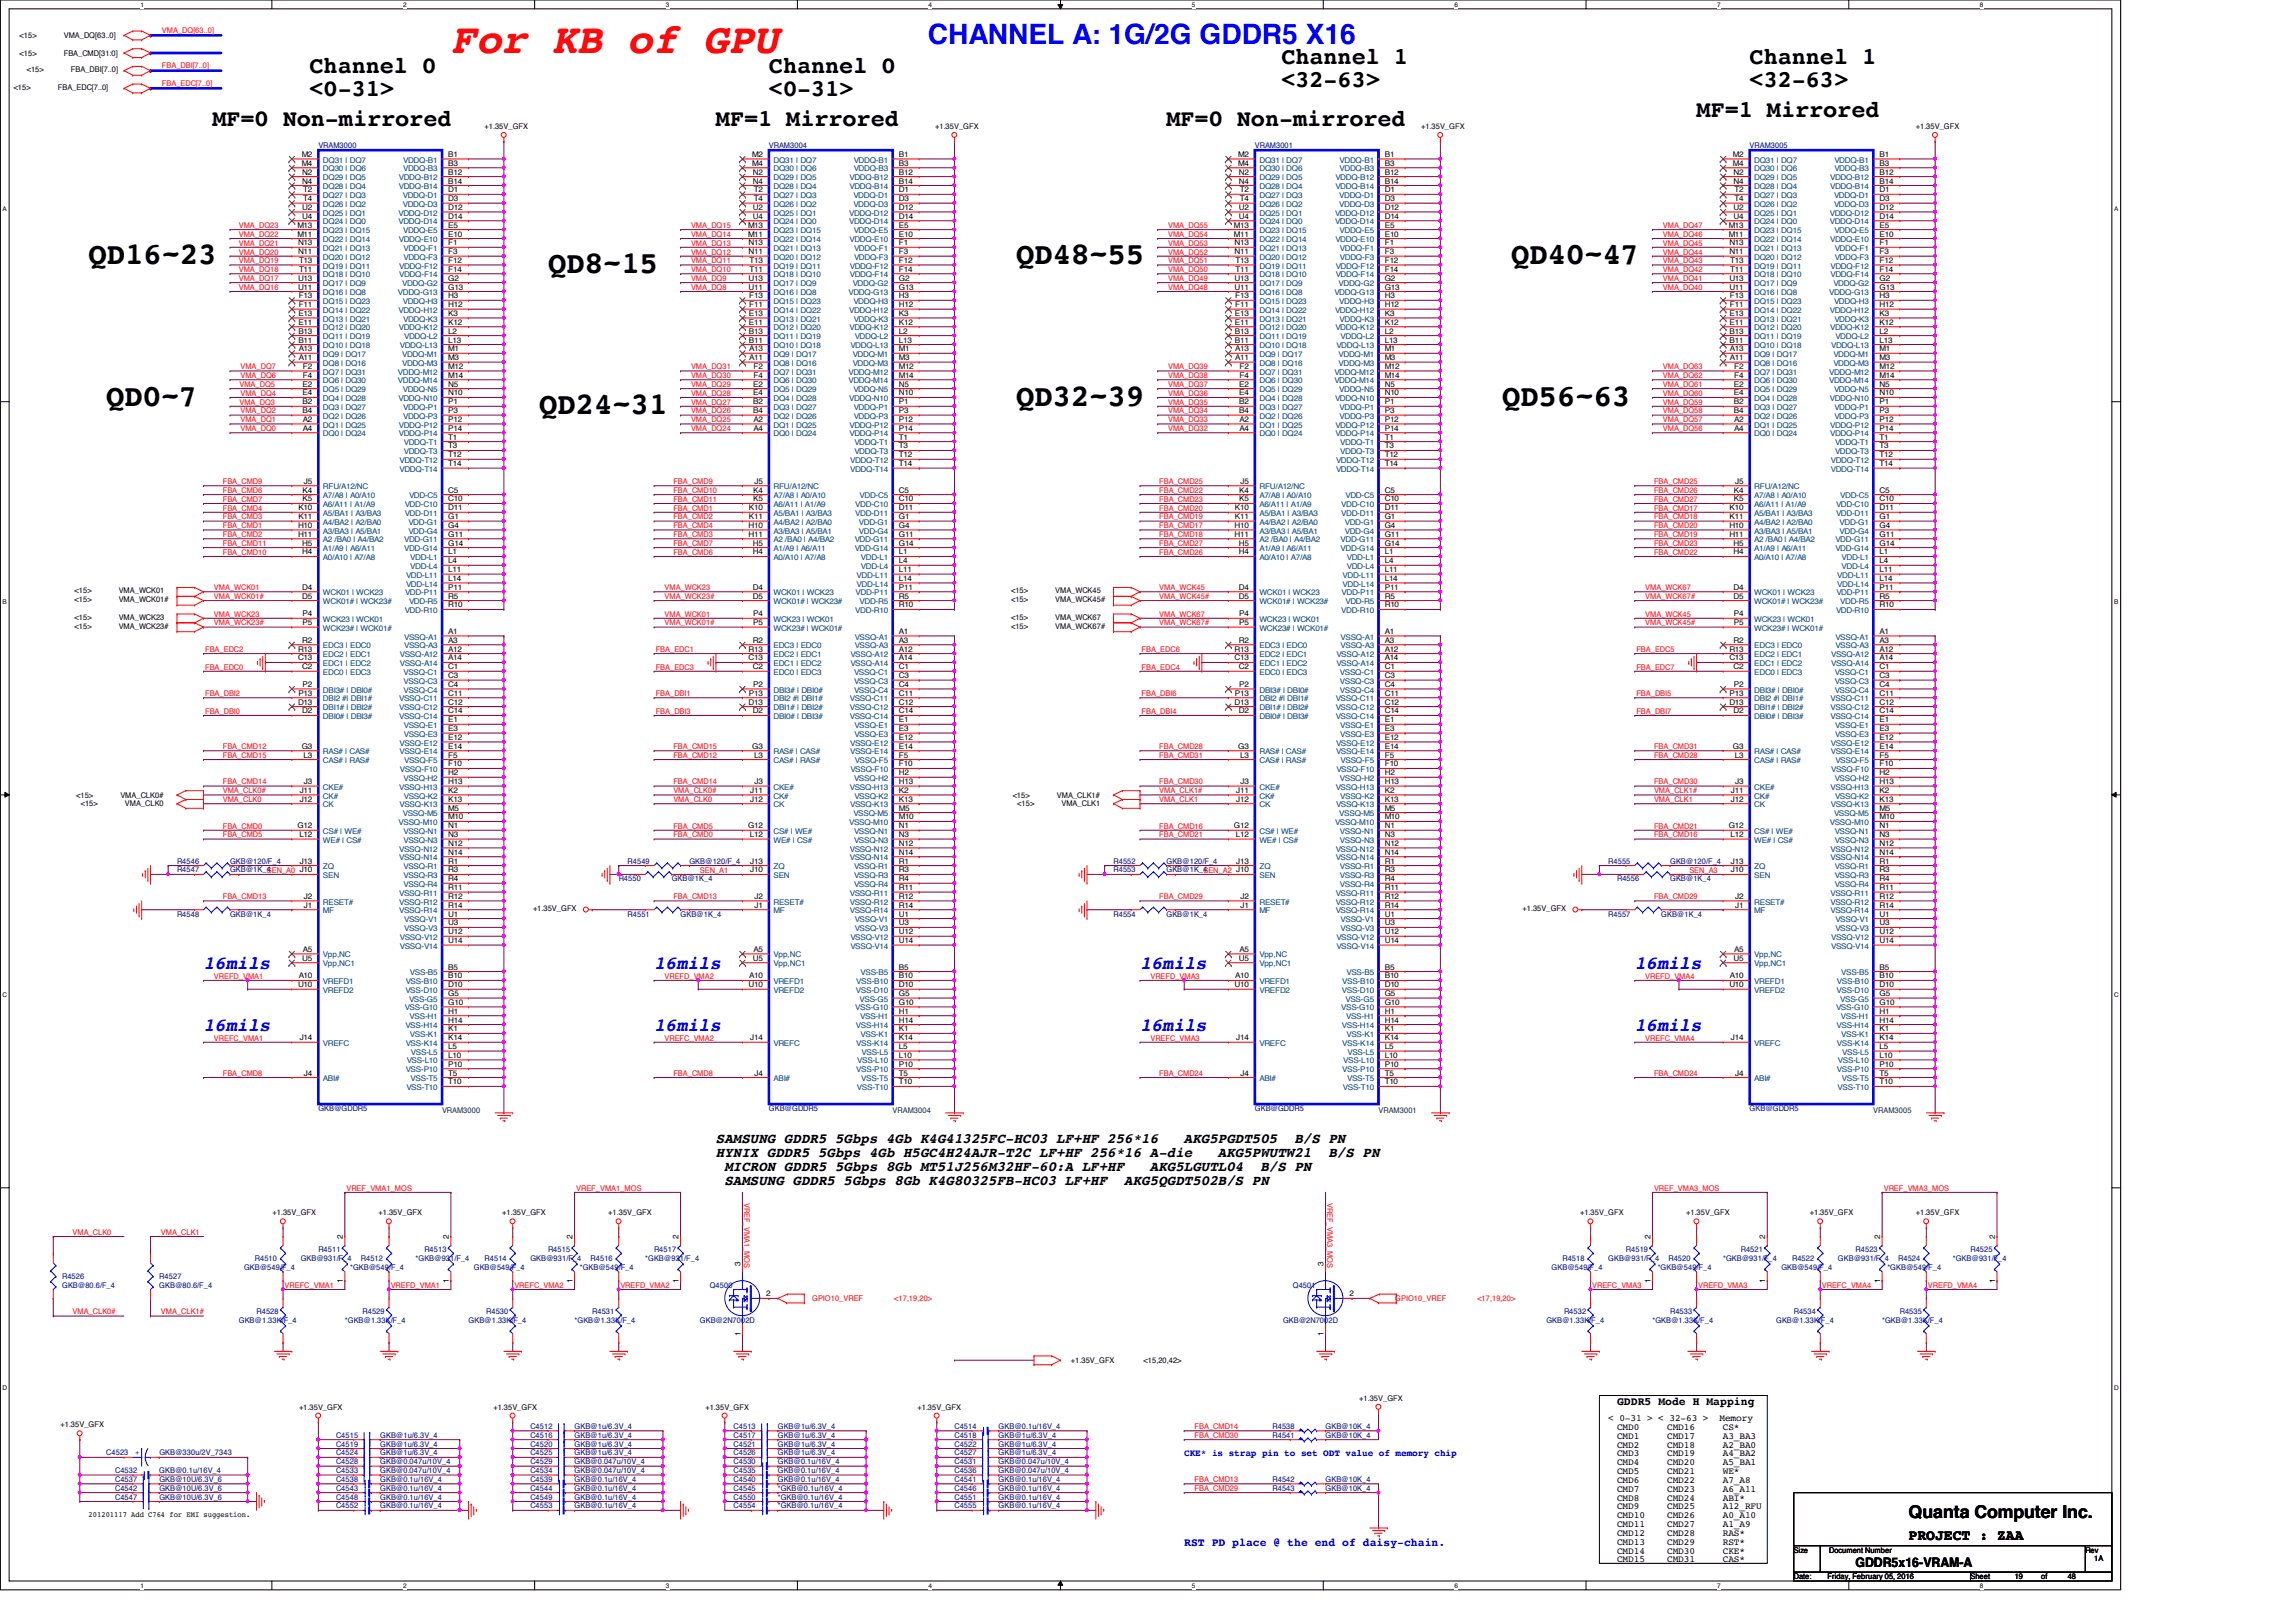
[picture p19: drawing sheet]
<svg xmlns="http://www.w3.org/2000/svg" width="297mm" height="210mm" viewBox="0 0 297 210" stroke-linecap="round" stroke-linejoin="round" font-family="sans-serif">
<defs><g id="words">
<text font-size="5.5" fill="#f00" x="58.3" y="6.9">For KB of GPU</text>
<g font-size="4">
<text x="11.5" y="34.2">QD16~23</text>
<text x="70.9" y="35.3">QD8~15</text>
<text x="131.5" y="34.2">QD48~55</text>
<text x="195.5" y="34.2">QD40~47</text>
<text x="13.8" y="52.5">QD0~7</text>
<text x="69.8" y="53.6">QD24~31</text>
<text x="131.5" y="52.5">QD32~39</text>
<text x="194.3" y="52.5">QD56~63</text>
</g>
<text font-size="3.6" fill="#00f" x="120.1" y="5.7">CHANNEL A: 1G/2G GDDR5 X16</text>
<g font-size="3">
<text x="40" y="9.4">Channel 0</text>
<text x="99.5" y="9.4">Channel 0</text>
<text x="165.8" y="8.3">Channel 1</text>
<text x="165.8" y="11.3">&lt;32-63&gt;</text>
<text x="226.4" y="8.3">Channel 1</text>
<text x="226.4" y="11.3">&lt;32-63&gt;</text>
<text x="27.5" y="16.3">MF=0 Non-mirrored</text>
<text x="40" y="12.4">&lt;0-31&gt;</text>
<text x="92.6" y="16.3">MF=1 Mirrored</text>
<text x="99.5" y="12.4">&lt;0-31&gt;</text>
<text x="150.9" y="16.3">MF=0 Non-mirrored</text>
<text x="219.5" y="15.1">MF=1 Mirrored</text>
</g>
<g font-size="2.4" fill="#00f">
<text x="26.3" y="125.4">16mils</text>
<text x="84.6" y="125.4">16mils</text>
<text x="147.5" y="125.4">16mils</text>
<text x="211.5" y="125.4">16mils</text>
<text x="26.3" y="133.4">16mils</text>
<text x="84.6" y="133.4">16mils</text>
<text x="147.5" y="133.4">16mils</text>
<text x="211.5" y="133.4">16mils</text>
</g>
<text font-size="2.3" x="246.9" y="196.4">Quanta Computer Inc.</text>
<text font-size="1.9" x="246.9" y="199.3">PROJECT : ZAA</text>
<g font-size="1.8">
<text x="92.6" y="147.9">SAMSUNG GDDR5 5Gbps 4Gb K4G41325FC-HC03 LF+HF 256*16</text>
<text x="92.6" y="149.7">HYNIX GDDR5 5Gbps 4Gb H5GC4H24AJR-T2C LF+HF 256*16 A-die</text>
<text x="153.2" y="147.9">AKG5PGDT505</text>
<text x="157.6" y="149.7">AKG5PWUTW21</text>
<text x="167.5" y="147.9">B/S PN</text>
<text x="171.9" y="149.7">B/S PN</text>
<text x="93.7" y="151.5">MICRON GDDR5 5Gbps 8Gb MT51J256M32HF-60:A LF+HF</text>
<text x="93.7" y="153.3">SAMSUNG GDDR5 5Gbps 8Gb K4G80325FB-HC03 LF+HF</text>
<text x="145.5" y="153.3">AKG5QGDT502B/S PN</text>
<text x="148.8" y="151.5">AKG5LGUTL04</text>
<text x="163.1" y="151.5">B/S PN</text>
</g>
<text font-size="1.7" x="240.1" y="202.7">GDDR5x16-VRAM-A</text>
<text font-size="1.5" x="209.2" y="181.8">GDDR5 Mode H Mapping</text>
<text font-size="1.5" fill="#00f" x="153.2" y="200.1">RST PD place @ the end of daisy-chain.</text>
<g font-size="1.2">
<text x="208.1" y="183.9">&lt; 0-31 &gt; &lt; 32-63 &gt;</text>
<text x="209.2" y="185">CMD0</text>
<text x="215.7" y="185">CMD16</text>
<text x="222.5" y="183.9">Memory</text>
<text x="222.9" y="185">CS*</text>
<text x="209.2" y="186.2">CMD1</text>
<text x="209.2" y="187.3">CMD2</text>
<text x="209.2" y="188.5">CMD3</text>
<text x="209.2" y="189.6">CMD4</text>
<text x="209.2" y="190.8">CMD5</text>
<text x="209.2" y="191.9">CMD6</text>
<text x="215.7" y="186.2">CMD17</text>
<text x="215.7" y="187.3">CMD18</text>
<text x="215.7" y="188.5">CMD19</text>
<text x="215.7" y="189.6">CMD20</text>
<text x="215.7" y="190.8">CMD21</text>
<text x="215.7" y="191.9">CMD22</text>
<text x="222.9" y="186.2">A3_BA3</text>
<text x="222.9" y="187.3">A2_BA0</text>
<text x="222.9" y="188.5">A4_BA2</text>
<text x="222.9" y="189.6">A5_BA1</text>
<text x="222.9" y="190.8">WE*</text>
<text x="222.9" y="191.9">A7_A8</text>
<text x="209.2" y="196.5">CMD10</text>
<text x="209.2" y="197.6">CMD11</text>
<text x="209.2" y="193">CMD7</text>
<text x="209.2" y="194.2">CMD8</text>
<text x="209.2" y="195.3">CMD9</text>
<text x="215.7" y="196.5">CMD26</text>
<text x="215.7" y="197.6">CMD27</text>
<text x="215.7" y="193">CMD23</text>
<text x="215.7" y="194.2">CMD24</text>
<text x="215.7" y="195.3">CMD25</text>
<text x="222.9" y="196.5">A0_A10</text>
<text x="222.9" y="197.6">A1_A9</text>
<text x="222.9" y="193">A6_A11</text>
<text x="222.9" y="194.2">ABI*</text>
<text x="222.9" y="195.3">A12_RFU</text>
<text x="209.2" y="198.8">CMD12</text>
<text x="209.2" y="199.9">CMD13</text>
<text x="209.2" y="201">CMD14</text>
<text x="209.2" y="202.2">CMD15</text>
<text x="215.7" y="198.8">CMD28</text>
<text x="215.7" y="199.9">CMD29</text>
<text x="215.7" y="201">CMD30</text>
<text x="215.7" y="202.2">CMD31</text>
<text x="222.9" y="198.8">RAS*</text>
<text x="222.9" y="199.9">RST*</text>
<text x="222.9" y="201">CKE*</text>
<text x="222.9" y="202.2">CAS*</text>
</g>
<text font-size="1.2" fill="#00f" x="153.2" y="188.5">CKE* is strap pin to set ODT value of memory chip</text>
<g font-size="1">
<text x="2.5" y="4.9">&lt;15&gt;</text>
<text x="8.3" y="4.9">VMA_DQ[63..0]</text>
<text x="1.8" y="11.6">&lt;15&gt;</text>
<text x="2.5" y="7.2">&lt;15&gt;</text>
<text x="3.5" y="9.4">&lt;15&gt;</text>
<text x="7.5" y="11.6">FBA_EDC[7..0]</text>
<text x="8.3" y="7.2">FBA_CMD[31:0]</text>
<text x="9.2" y="9.4">FBA_DBI[7..0]</text>
<text x="62.7" y="16.7">+1.35V_GFX</text>
<text x="121" y="16.7">+1.35V_GFX</text>
<text x="183.9" y="16.7">+1.35V_GFX</text>
<text x="247.9" y="16.7">+1.35V_GFX</text>
<text x="39" y="20.3">M2</text>
<text x="39" y="21.5">M4</text>
<text x="39.1" y="22.6">N2</text>
<text x="39.1" y="23.7">N4</text>
<text x="58" y="20.3">B1</text>
<text x="58" y="21.5">B3</text>
<text x="58" y="22.6">B12</text>
<text x="58" y="23.7">B14</text>
<text x="97.3" y="20.3">M2</text>
<text x="97.3" y="21.5">M4</text>
<text x="97.4" y="22.6">N2</text>
<text x="97.4" y="23.7">N4</text>
<text x="116.3" y="20.3">B1</text>
<text x="116.3" y="21.5">B3</text>
<text x="116.3" y="22.6">B12</text>
<text x="116.3" y="23.7">B14</text>
<text x="160.2" y="20.3">M2</text>
<text x="160.2" y="21.5">M4</text>
<text x="160.3" y="22.6">N2</text>
<text x="160.3" y="23.7">N4</text>
<text x="179.2" y="20.3">B1</text>
<text x="179.2" y="21.5">B3</text>
<text x="179.2" y="22.6">B12</text>
<text x="179.2" y="23.7">B14</text>
<text x="224.2" y="20.3">M2</text>
<text x="224.2" y="21.5">M4</text>
<text x="224.3" y="22.6">N2</text>
<text x="224.3" y="23.7">N4</text>
<text x="243.2" y="20.3">B1</text>
<text x="243.2" y="21.5">B3</text>
<text x="243.2" y="22.6">B12</text>
<text x="243.2" y="23.7">B14</text>
<text x="38.5" y="29.5">M13</text>
<text x="39.1" y="27.2">U2</text>
<text x="39.1" y="28.3">U4</text>
<text x="39.2" y="24.9">T2</text>
<text x="39.2" y="26">T4</text>
<text x="58" y="24.9">D1</text>
<text x="58" y="26">D3</text>
<text x="58" y="27.2">D12</text>
<text x="58" y="28.3">D14</text>
<text x="58" y="29.5">E5</text>
<text x="96.8" y="29.5">M13</text>
<text x="97.4" y="27.2">U2</text>
<text x="97.4" y="28.3">U4</text>
<text x="97.5" y="24.9">T2</text>
<text x="97.5" y="26">T4</text>
<text x="116.3" y="24.9">D1</text>
<text x="116.3" y="26">D3</text>
<text x="116.3" y="27.2">D12</text>
<text x="116.3" y="28.3">D14</text>
<text x="116.3" y="29.5">E5</text>
<text x="159.6" y="29.5">M13</text>
<text x="160.3" y="27.2">U2</text>
<text x="160.3" y="28.3">U4</text>
<text x="160.4" y="24.9">T2</text>
<text x="160.4" y="26">T4</text>
<text x="179.2" y="24.9">D1</text>
<text x="179.2" y="26">D3</text>
<text x="179.2" y="27.2">D12</text>
<text x="179.2" y="28.3">D14</text>
<text x="179.2" y="29.5">E5</text>
<text x="223.6" y="29.5">M13</text>
<text x="224.3" y="27.2">U2</text>
<text x="224.3" y="28.3">U4</text>
<text x="224.4" y="24.9">T2</text>
<text x="224.4" y="26">T4</text>
<text x="243.2" y="24.9">D1</text>
<text x="243.2" y="26">D3</text>
<text x="243.2" y="27.2">D12</text>
<text x="243.2" y="28.3">D14</text>
<text x="243.2" y="29.5">E5</text>
<text x="38.5" y="30.6">M11</text>
<text x="38.6" y="31.7">N13</text>
<text x="38.6" y="32.9">N11</text>
<text x="38.7" y="34">T13</text>
<text x="38.7" y="35.2">T11</text>
<text x="58" y="32.9">F3</text>
<text x="58" y="31.7">F1</text>
<text x="58" y="30.6">E10</text>
<text x="58" y="34">F12</text>
<text x="58" y="35.2">F14</text>
<text x="96.8" y="30.6">M11</text>
<text x="96.9" y="31.7">N13</text>
<text x="96.9" y="32.9">N11</text>
<text x="97" y="34">T13</text>
<text x="97" y="35.2">T11</text>
<text x="116.3" y="32.9">F3</text>
<text x="116.3" y="31.7">F1</text>
<text x="116.3" y="30.6">E10</text>
<text x="116.3" y="34">F12</text>
<text x="116.3" y="35.2">F14</text>
<text x="159.6" y="30.6">M11</text>
<text x="159.7" y="31.7">N13</text>
<text x="159.7" y="32.9">N11</text>
<text x="159.8" y="34">T13</text>
<text x="159.8" y="35.2">T11</text>
<text x="179.2" y="32.9">F3</text>
<text x="179.2" y="31.7">F1</text>
<text x="179.2" y="30.6">E10</text>
<text x="179.2" y="34">F12</text>
<text x="179.2" y="35.2">F14</text>
<text x="223.6" y="30.6">M11</text>
<text x="223.7" y="31.7">N13</text>
<text x="223.7" y="32.9">N11</text>
<text x="223.9" y="34">T13</text>
<text x="223.9" y="35.2">T11</text>
<text x="243.2" y="32.9">F3</text>
<text x="243.2" y="31.7">F1</text>
<text x="243.2" y="30.6">E10</text>
<text x="243.2" y="34">F12</text>
<text x="243.2" y="35.2">F14</text>
<text x="38.6" y="36.3">U13</text>
<text x="38.6" y="37.5">U11</text>
<text x="38.6" y="40.9">E13</text>
<text x="38.6" y="38.6">F13</text>
<text x="38.6" y="39.8">F11</text>
<text x="58" y="36.3">G2</text>
<text x="58" y="37.5">G13</text>
<text x="58" y="38.6">H3</text>
<text x="58" y="39.8">H12</text>
<text x="58" y="40.9">K3</text>
<text x="96.9" y="36.3">U13</text>
<text x="96.9" y="37.5">U11</text>
<text x="96.9" y="40.9">E13</text>
<text x="96.9" y="38.6">F13</text>
<text x="96.9" y="39.8">F11</text>
<text x="116.3" y="36.3">G2</text>
<text x="116.3" y="37.5">G13</text>
<text x="116.3" y="38.6">H3</text>
<text x="116.3" y="39.8">H12</text>
<text x="116.3" y="40.9">K3</text>
<text x="159.7" y="36.3">U13</text>
<text x="159.7" y="37.5">U11</text>
<text x="159.8" y="40.9">E13</text>
<text x="159.8" y="38.6">F13</text>
<text x="159.8" y="39.8">F11</text>
<text x="179.2" y="36.3">G2</text>
<text x="179.2" y="37.5">G13</text>
<text x="179.2" y="38.6">H3</text>
<text x="179.2" y="39.8">H12</text>
<text x="179.2" y="40.9">K3</text>
<text x="223.7" y="36.3">U13</text>
<text x="223.7" y="37.5">U11</text>
<text x="223.8" y="40.9">E13</text>
<text x="223.8" y="38.6">F13</text>
<text x="223.8" y="39.8">F11</text>
<text x="243.2" y="36.3">G2</text>
<text x="243.2" y="37.5">G13</text>
<text x="243.2" y="38.6">H3</text>
<text x="243.2" y="39.8">H12</text>
<text x="243.2" y="40.9">K3</text>
<text x="38.6" y="42">E11</text>
<text x="38.6" y="43.2">B13</text>
<text x="38.6" y="44.3">B11</text>
<text x="38.6" y="45.5">A13</text>
<text x="38.6" y="46.6">A11</text>
<text x="39.2" y="47.8">F2</text>
<text x="58" y="42">K12</text>
<text x="58" y="43.2">L2</text>
<text x="58" y="44.3">L13</text>
<text x="58" y="45.5">M1</text>
<text x="58" y="46.6">M3</text>
<text x="58" y="47.8">M12</text>
<text x="96.9" y="42">E11</text>
<text x="96.9" y="43.2">B13</text>
<text x="96.9" y="44.3">B11</text>
<text x="96.9" y="45.5">A13</text>
<text x="96.9" y="46.6">A11</text>
<text x="97.5" y="47.8">F2</text>
<text x="116.3" y="42">K12</text>
<text x="116.3" y="43.2">L2</text>
<text x="116.3" y="44.3">L13</text>
<text x="116.3" y="45.5">M1</text>
<text x="116.3" y="46.6">M3</text>
<text x="116.3" y="47.8">M12</text>
<text x="159.8" y="42">E11</text>
<text x="159.8" y="43.2">B13</text>
<text x="159.8" y="44.3">B11</text>
<text x="159.8" y="45.5">A13</text>
<text x="159.8" y="46.6">A11</text>
<text x="160.4" y="47.8">F2</text>
<text x="179.2" y="42">K12</text>
<text x="179.2" y="43.2">L2</text>
<text x="179.2" y="44.3">L13</text>
<text x="179.2" y="45.5">M1</text>
<text x="179.2" y="46.6">M3</text>
<text x="179.2" y="47.8">M12</text>
<text x="223.8" y="42">E11</text>
<text x="223.8" y="43.2">B13</text>
<text x="223.8" y="44.3">B11</text>
<text x="223.8" y="45.5">A13</text>
<text x="223.8" y="46.6">A11</text>
<text x="224.4" y="47.8">F2</text>
<text x="243.2" y="42">K12</text>
<text x="243.2" y="43.2">L2</text>
<text x="243.2" y="44.3">L13</text>
<text x="243.2" y="45.5">M1</text>
<text x="243.2" y="46.6">M3</text>
<text x="243.2" y="47.8">M12</text>
<text x="39.2" y="50">E2</text>
<text x="39.2" y="51.2">E4</text>
<text x="39.2" y="52.3">B2</text>
<text x="39.2" y="53.5">B4</text>
<text x="39.2" y="48.9">F4</text>
<text x="58" y="48.9">M14</text>
<text x="58" y="50">N5</text>
<text x="58" y="51.2">N10</text>
<text x="58" y="52.3">P1</text>
<text x="58" y="53.5">P3</text>
<text x="97.4" y="50">E2</text>
<text x="97.4" y="51.2">E4</text>
<text x="97.4" y="52.3">B2</text>
<text x="97.4" y="53.5">B4</text>
<text x="97.5" y="48.9">F4</text>
<text x="116.3" y="48.9">M14</text>
<text x="116.3" y="50">N5</text>
<text x="116.3" y="51.2">N10</text>
<text x="116.3" y="52.3">P1</text>
<text x="116.3" y="53.5">P3</text>
<text x="160.3" y="50">E2</text>
<text x="160.3" y="51.2">E4</text>
<text x="160.3" y="52.3">B2</text>
<text x="160.3" y="53.5">B4</text>
<text x="160.4" y="48.9">F4</text>
<text x="179.2" y="48.9">M14</text>
<text x="179.2" y="50">N5</text>
<text x="179.2" y="51.2">N10</text>
<text x="179.2" y="52.3">P1</text>
<text x="179.2" y="53.5">P3</text>
<text x="224.3" y="50">E2</text>
<text x="224.3" y="51.2">E4</text>
<text x="224.3" y="52.3">B2</text>
<text x="224.3" y="53.5">B4</text>
<text x="224.4" y="48.9">F4</text>
<text x="243.2" y="48.9">M14</text>
<text x="243.2" y="50">N5</text>
<text x="243.2" y="51.2">N10</text>
<text x="243.2" y="52.3">P1</text>
<text x="243.2" y="53.5">P3</text>
<text x="39.2" y="54.6">A2</text>
<text x="39.2" y="55.8">A4</text>
<text x="58" y="54.6">P12</text>
<text x="58" y="55.8">P14</text>
<text x="58" y="56.9">T1</text>
<text x="58" y="58">T3</text>
<text x="58" y="59.2">T12</text>
<text x="97.5" y="54.6">A2</text>
<text x="97.5" y="55.8">A4</text>
<text x="116.3" y="54.6">P12</text>
<text x="116.3" y="55.8">P14</text>
<text x="116.3" y="56.9">T1</text>
<text x="116.3" y="58">T3</text>
<text x="116.3" y="59.2">T12</text>
<text x="160.4" y="54.6">A2</text>
<text x="160.4" y="55.8">A4</text>
<text x="179.2" y="54.6">P12</text>
<text x="179.2" y="55.8">P14</text>
<text x="179.2" y="56.9">T1</text>
<text x="179.2" y="58">T3</text>
<text x="179.2" y="59.2">T12</text>
<text x="224.4" y="54.6">A2</text>
<text x="224.4" y="55.8">A4</text>
<text x="243.2" y="54.6">P12</text>
<text x="243.2" y="55.8">P14</text>
<text x="243.2" y="56.9">T1</text>
<text x="243.2" y="58">T3</text>
<text x="243.2" y="59.2">T12</text>
<text x="39.2" y="63.8">K4</text>
<text x="39.2" y="64.9">K5</text>
<text x="39.3" y="62.6">J5</text>
<text x="58" y="63.8">C5</text>
<text x="58" y="64.9">C10</text>
<text x="58" y="60.3">T14</text>
<text x="97.4" y="63.8">K4</text>
<text x="97.4" y="64.9">K5</text>
<text x="97.6" y="62.6">J5</text>
<text x="116.3" y="63.8">C5</text>
<text x="116.3" y="64.9">C10</text>
<text x="116.3" y="60.3">T14</text>
<text x="160.3" y="63.8">K4</text>
<text x="160.3" y="64.9">K5</text>
<text x="160.5" y="62.6">J5</text>
<text x="179.2" y="63.8">C5</text>
<text x="179.2" y="64.9">C10</text>
<text x="179.2" y="60.3">T14</text>
<text x="224.3" y="63.8">K4</text>
<text x="224.3" y="64.9">K5</text>
<text x="224.5" y="62.6">J5</text>
<text x="243.2" y="63.8">C5</text>
<text x="243.2" y="64.9">C10</text>
<text x="243.2" y="60.3">T14</text>
<text x="38.6" y="68.3">H10</text>
<text x="38.6" y="69.5">H11</text>
<text x="38.6" y="67.2">K11</text>
<text x="38.6" y="66">K10</text>
<text x="39.1" y="71.8">H4</text>
<text x="39.1" y="70.6">H5</text>
<text x="58" y="66">D11</text>
<text x="58" y="67.2">G1</text>
<text x="58" y="68.3">G4</text>
<text x="58" y="69.5">G11</text>
<text x="58" y="70.6">G14</text>
<text x="58" y="71.8">L1</text>
<text x="96.9" y="68.3">H10</text>
<text x="96.9" y="69.5">H11</text>
<text x="96.9" y="67.2">K11</text>
<text x="96.9" y="66">K10</text>
<text x="97.4" y="71.8">H4</text>
<text x="97.4" y="70.6">H5</text>
<text x="116.3" y="66">D11</text>
<text x="116.3" y="67.2">G1</text>
<text x="116.3" y="68.3">G4</text>
<text x="116.3" y="69.5">G11</text>
<text x="116.3" y="70.6">G14</text>
<text x="116.3" y="71.8">L1</text>
<text x="159.7" y="68.3">H10</text>
<text x="159.7" y="69.5">H11</text>
<text x="159.8" y="67.2">K11</text>
<text x="159.8" y="66">K10</text>
<text x="160.3" y="71.8">H4</text>
<text x="160.3" y="70.6">H5</text>
<text x="179.2" y="66">D11</text>
<text x="179.2" y="67.2">G1</text>
<text x="179.2" y="68.3">G4</text>
<text x="179.2" y="69.5">G11</text>
<text x="179.2" y="70.6">G14</text>
<text x="179.2" y="71.8">L1</text>
<text x="223.7" y="68.3">H10</text>
<text x="223.7" y="69.5">H11</text>
<text x="223.8" y="67.2">K11</text>
<text x="223.8" y="66">K10</text>
<text x="224.3" y="71.8">H4</text>
<text x="224.3" y="70.6">H5</text>
<text x="243.2" y="66">D11</text>
<text x="243.2" y="67.2">G1</text>
<text x="243.2" y="68.3">G4</text>
<text x="243.2" y="69.5">G11</text>
<text x="243.2" y="70.6">G14</text>
<text x="243.2" y="71.8">L1</text>
<text x="9.6" y="77.9">&lt;15&gt;</text>
<text x="9.6" y="76.8">&lt;15&gt;</text>
<text x="15.4" y="77.9">VMA_WCK01#</text>
<text x="15.4" y="76.8">VMA_WCK01</text>
<text x="39.1" y="76.3">D4</text>
<text x="39.1" y="77.5">D5</text>
<text x="58" y="72.9">L4</text>
<text x="58" y="74">L11</text>
<text x="58" y="75.2">L14</text>
<text x="58" y="76.3">P11</text>
<text x="58" y="77.5">R5</text>
<text x="97.4" y="76.3">D4</text>
<text x="97.4" y="77.5">D5</text>
<text x="116.3" y="72.9">L4</text>
<text x="116.3" y="74">L11</text>
<text x="116.3" y="75.2">L14</text>
<text x="116.3" y="76.3">P11</text>
<text x="116.3" y="77.5">R5</text>
<text x="130.8" y="77.9">&lt;15&gt;</text>
<text x="130.8" y="76.8">&lt;15&gt;</text>
<text x="136.5" y="77.9">VMA_WCK45#</text>
<text x="136.5" y="76.8">VMA_WCK45</text>
<text x="160.3" y="76.3">D4</text>
<text x="160.3" y="77.5">D5</text>
<text x="179.2" y="72.9">L4</text>
<text x="179.2" y="74">L11</text>
<text x="179.2" y="75.2">L14</text>
<text x="179.2" y="76.3">P11</text>
<text x="179.2" y="77.5">R5</text>
<text x="224.3" y="76.3">D4</text>
<text x="224.3" y="77.5">D5</text>
<text x="243.2" y="72.9">L4</text>
<text x="243.2" y="74">L11</text>
<text x="243.2" y="75.2">L14</text>
<text x="243.2" y="76.3">P11</text>
<text x="243.2" y="77.5">R5</text>
<text x="9.6" y="81.4">&lt;15&gt;</text>
<text x="9.6" y="80.2">&lt;15&gt;</text>
<text x="15.4" y="81.4">VMA_WCK23#</text>
<text x="15.4" y="80.2">VMA_WCK23</text>
<text x="39.1" y="83.2">R2</text>
<text x="39.2" y="79.8">P4</text>
<text x="39.2" y="80.9">P5</text>
<text x="58" y="78.6">R10</text>
<text x="58" y="82">A1</text>
<text x="58" y="83.2">A3</text>
<text x="97.4" y="83.2">R2</text>
<text x="97.4" y="79.8">P4</text>
<text x="97.4" y="80.9">P5</text>
<text x="116.3" y="78.6">R10</text>
<text x="116.3" y="82">A1</text>
<text x="116.3" y="83.2">A3</text>
<text x="130.8" y="80.2">&lt;15&gt;</text>
<text x="130.8" y="81.4">&lt;15&gt;</text>
<text x="136.5" y="80.2">VMA_WCK67</text>
<text x="136.5" y="81.4">VMA_WCK67#</text>
<text x="160.3" y="83.2">R2</text>
<text x="160.3" y="79.8">P4</text>
<text x="160.3" y="80.9">P5</text>
<text x="179.2" y="78.6">R10</text>
<text x="179.2" y="82">A1</text>
<text x="179.2" y="83.2">A3</text>
<text x="224.3" y="83.2">R2</text>
<text x="224.3" y="79.8">P4</text>
<text x="224.3" y="80.9">P5</text>
<text x="243.2" y="78.6">R10</text>
<text x="243.2" y="82">A1</text>
<text x="243.2" y="83.2">A3</text>
<text x="38.6" y="85.5">C13</text>
<text x="38.6" y="84.3">R13</text>
<text x="39.1" y="86.6">C2</text>
<text x="39.2" y="88.9">P2</text>
<text x="58" y="84.3">A12</text>
<text x="58" y="85.5">A14</text>
<text x="58" y="86.6">C1</text>
<text x="58" y="87.8">C3</text>
<text x="58" y="88.9">C4</text>
<text x="96.9" y="85.5">C13</text>
<text x="96.9" y="84.3">R13</text>
<text x="97.4" y="86.6">C2</text>
<text x="97.4" y="88.9">P2</text>
<text x="116.3" y="84.3">A12</text>
<text x="116.3" y="85.5">A14</text>
<text x="116.3" y="86.6">C1</text>
<text x="116.3" y="87.8">C3</text>
<text x="116.3" y="88.9">C4</text>
<text x="159.7" y="85.5">C13</text>
<text x="159.7" y="84.3">R13</text>
<text x="160.3" y="86.6">C2</text>
<text x="160.3" y="88.9">P2</text>
<text x="179.2" y="84.3">A12</text>
<text x="179.2" y="85.5">A14</text>
<text x="179.2" y="86.6">C1</text>
<text x="179.2" y="87.8">C3</text>
<text x="179.2" y="88.9">C4</text>
<text x="223.7" y="85.5">C13</text>
<text x="223.7" y="84.3">R13</text>
<text x="224.3" y="86.6">C2</text>
<text x="224.3" y="88.9">P2</text>
<text x="243.2" y="84.3">A12</text>
<text x="243.2" y="85.5">A14</text>
<text x="243.2" y="86.6">C1</text>
<text x="243.2" y="87.8">C3</text>
<text x="243.2" y="88.9">C4</text>
<text x="38.6" y="91.2">D13</text>
<text x="38.6" y="90">P13</text>
<text x="39.1" y="92.3">D2</text>
<text x="58" y="90">C11</text>
<text x="58" y="91.2">C12</text>
<text x="58" y="92.3">C14</text>
<text x="58" y="93.5">E1</text>
<text x="58" y="94.6">E3</text>
<text x="58" y="95.8">E12</text>
<text x="96.9" y="91.2">D13</text>
<text x="96.9" y="90">P13</text>
<text x="97.4" y="92.3">D2</text>
<text x="116.3" y="90">C11</text>
<text x="116.3" y="91.2">C12</text>
<text x="116.3" y="92.3">C14</text>
<text x="116.3" y="93.5">E1</text>
<text x="116.3" y="94.6">E3</text>
<text x="116.3" y="95.8">E12</text>
<text x="159.7" y="91.2">D13</text>
<text x="159.8" y="90">P13</text>
<text x="160.3" y="92.3">D2</text>
<text x="179.2" y="90">C11</text>
<text x="179.2" y="91.2">C12</text>
<text x="179.2" y="92.3">C14</text>
<text x="179.2" y="93.5">E1</text>
<text x="179.2" y="94.6">E3</text>
<text x="179.2" y="95.8">E12</text>
<text x="223.7" y="91.2">D13</text>
<text x="223.8" y="90">P13</text>
<text x="224.3" y="92.3">D2</text>
<text x="243.2" y="90">C11</text>
<text x="243.2" y="91.2">C12</text>
<text x="243.2" y="92.3">C14</text>
<text x="243.2" y="93.5">E1</text>
<text x="243.2" y="94.6">E3</text>
<text x="243.2" y="95.8">E12</text>
<text x="39" y="96.9">G3</text>
<text x="39.3" y="98">L3</text>
<text x="39.3" y="101.5">J3</text>
<text x="58" y="96.9">E14</text>
<text x="58" y="98">F5</text>
<text x="58" y="99.2">F10</text>
<text x="58" y="100.3">H2</text>
<text x="58" y="101.5">H13</text>
<text x="97.3" y="96.9">G3</text>
<text x="97.6" y="98">L3</text>
<text x="97.6" y="101.5">J3</text>
<text x="116.3" y="96.9">E14</text>
<text x="116.3" y="98">F5</text>
<text x="116.3" y="99.2">F10</text>
<text x="116.3" y="100.3">H2</text>
<text x="116.3" y="101.5">H13</text>
<text x="160.2" y="96.9">G3</text>
<text x="160.4" y="98">L3</text>
<text x="160.5" y="101.5">J3</text>
<text x="179.2" y="96.9">E14</text>
<text x="179.2" y="98">F5</text>
<text x="179.2" y="99.2">F10</text>
<text x="179.2" y="100.3">H2</text>
<text x="179.2" y="101.5">H13</text>
<text x="224.2" y="96.9">G3</text>
<text x="224.4" y="98">L3</text>
<text x="224.5" y="101.5">J3</text>
<text x="243.2" y="96.9">E14</text>
<text x="243.2" y="98">F5</text>
<text x="243.2" y="99.2">F10</text>
<text x="243.2" y="100.3">H2</text>
<text x="243.2" y="101.5">H13</text>
<text x="9.9" y="103.2">&lt;15&gt;</text>
<text x="10.5" y="104.4">&lt;15&gt;</text>
<text x="15.6" y="103.2">VMA_CLK0#</text>
<text x="16.2" y="104.4">VMA_CLK0</text>
<text x="38.5" y="107.2">G12</text>
<text x="38.8" y="103.8">J12</text>
<text x="38.8" y="102.6">J11</text>
<text x="58" y="102.6">K2</text>
<text x="58" y="103.8">K13</text>
<text x="58" y="104.9">M5</text>
<text x="58" y="106">M10</text>
<text x="58" y="107.2">N1</text>
<text x="96.8" y="107.2">G12</text>
<text x="97.1" y="103.8">J12</text>
<text x="97.1" y="102.6">J11</text>
<text x="116.3" y="102.6">K2</text>
<text x="116.3" y="103.8">K13</text>
<text x="116.3" y="104.9">M5</text>
<text x="116.3" y="106">M10</text>
<text x="116.3" y="107.2">N1</text>
<text x="131" y="103.2">&lt;15&gt;</text>
<text x="131.6" y="104.4">&lt;15&gt;</text>
<text x="136.7" y="103.2">VMA_CLK1#</text>
<text x="137.3" y="104.4">VMA_CLK1</text>
<text x="159.6" y="107.2">G12</text>
<text x="159.9" y="103.8">J12</text>
<text x="159.9" y="102.6">J11</text>
<text x="179.2" y="102.6">K2</text>
<text x="179.2" y="103.8">K13</text>
<text x="179.2" y="104.9">M5</text>
<text x="179.2" y="106">M10</text>
<text x="179.2" y="107.2">N1</text>
<text x="223.6" y="107.2">G12</text>
<text x="223.9" y="103.8">J12</text>
<text x="223.9" y="102.6">J11</text>
<text x="243.2" y="102.6">K2</text>
<text x="243.2" y="103.8">K13</text>
<text x="243.2" y="104.9">M5</text>
<text x="243.2" y="106">M10</text>
<text x="243.2" y="107.2">N1</text>
<text x="38.7" y="108.3">L12</text>
<text x="38.8" y="111.8">J13</text>
<text x="58" y="108.3">N3</text>
<text x="58" y="109.5">N12</text>
<text x="58" y="110.6">N14</text>
<text x="58" y="111.8">R1</text>
<text x="58" y="112.9">R3</text>
<text x="97" y="108.3">L12</text>
<text x="97.1" y="111.8">J13</text>
<text x="97.1" y="112.9">J10</text>
<text x="116.3" y="108.3">N3</text>
<text x="116.3" y="109.5">N12</text>
<text x="116.3" y="110.6">N14</text>
<text x="116.3" y="111.8">R1</text>
<text x="116.3" y="112.9">R3</text>
<text x="159.9" y="108.3">L12</text>
<text x="159.9" y="111.8">J13</text>
<text x="179.2" y="108.3">N3</text>
<text x="179.2" y="109.5">N12</text>
<text x="179.2" y="110.6">N14</text>
<text x="179.2" y="111.8">R1</text>
<text x="179.2" y="112.9">R3</text>
<text x="223.9" y="108.3">L12</text>
<text x="223.9" y="111.8">J13</text>
<text x="223.9" y="112.9">J10</text>
<text x="243.2" y="108.3">N3</text>
<text x="243.2" y="109.5">N12</text>
<text x="243.2" y="110.6">N14</text>
<text x="243.2" y="111.8">R1</text>
<text x="243.2" y="112.9">R3</text>
<text x="39.3" y="116.3">J2</text>
<text x="39.3" y="117.5">J1</text>
<text x="58" y="114">R4</text>
<text x="58" y="115.2">R11</text>
<text x="58" y="116.3">R12</text>
<text x="58" y="117.5">R14</text>
<text x="58" y="118.6">U1</text>
<text x="58" y="119.8">U3</text>
<text x="69" y="117.9">+1.35V_GFX</text>
<text x="97.6" y="116.3">J2</text>
<text x="97.6" y="117.5">J1</text>
<text x="116.3" y="114">R4</text>
<text x="116.3" y="115.2">R11</text>
<text x="116.3" y="116.3">R12</text>
<text x="116.3" y="117.5">R14</text>
<text x="116.3" y="118.6">U1</text>
<text x="116.3" y="119.8">U3</text>
<text x="160.5" y="116.3">J2</text>
<text x="160.5" y="117.5">J1</text>
<text x="179.2" y="114">R4</text>
<text x="179.2" y="115.2">R11</text>
<text x="179.2" y="116.3">R12</text>
<text x="179.2" y="117.5">R14</text>
<text x="179.2" y="118.6">U1</text>
<text x="179.2" y="119.8">U3</text>
<text x="197" y="117.9">+1.35V_GFX</text>
<text x="224.5" y="116.3">J2</text>
<text x="224.5" y="117.5">J1</text>
<text x="243.2" y="114">R4</text>
<text x="243.2" y="115.2">R11</text>
<text x="243.2" y="116.3">R12</text>
<text x="243.2" y="117.5">R14</text>
<text x="243.2" y="118.6">U1</text>
<text x="243.2" y="119.8">U3</text>
<text x="39.1" y="124.3">U5</text>
<text x="39.2" y="123.2">A5</text>
<text x="58" y="120.9">U12</text>
<text x="58" y="122">U14</text>
<text x="58" y="125.5">B5</text>
<text x="97.4" y="124.3">U5</text>
<text x="97.5" y="123.2">A5</text>
<text x="116.3" y="120.9">U12</text>
<text x="116.3" y="122">U14</text>
<text x="116.3" y="125.5">B5</text>
<text x="160.3" y="124.3">U5</text>
<text x="160.4" y="123.2">A5</text>
<text x="179.2" y="120.9">U12</text>
<text x="179.2" y="122">U14</text>
<text x="179.2" y="125.5">B5</text>
<text x="224.3" y="124.3">U5</text>
<text x="224.4" y="123.2">A5</text>
<text x="243.2" y="120.9">U12</text>
<text x="243.2" y="122">U14</text>
<text x="243.2" y="125.5">B5</text>
<text x="38.6" y="127.8">U10</text>
<text x="38.6" y="126.6">A10</text>
<text x="58" y="131.2">H1</text>
<text x="58" y="130">G10</text>
<text x="58" y="128.9">G5</text>
<text x="58" y="127.8">D10</text>
<text x="58" y="126.6">B10</text>
<text x="96.9" y="127.8">U10</text>
<text x="96.9" y="126.6">A10</text>
<text x="116.3" y="131.2">H1</text>
<text x="116.3" y="130">G10</text>
<text x="116.3" y="128.9">G5</text>
<text x="116.3" y="127.8">D10</text>
<text x="116.3" y="126.6">B10</text>
<text x="159.7" y="127.8">U10</text>
<text x="159.8" y="126.6">A10</text>
<text x="179.2" y="131.2">H1</text>
<text x="179.2" y="130">G10</text>
<text x="179.2" y="128.9">G5</text>
<text x="179.2" y="127.8">D10</text>
<text x="179.2" y="126.6">B10</text>
<text x="223.7" y="127.8">U10</text>
<text x="223.8" y="126.6">A10</text>
<text x="243.2" y="131.2">H1</text>
<text x="243.2" y="130">G10</text>
<text x="243.2" y="128.9">G5</text>
<text x="243.2" y="127.8">D10</text>
<text x="243.2" y="126.6">B10</text>
<text x="38.8" y="134.6">J14</text>
<text x="58" y="136.9">L10</text>
<text x="58" y="135.8">L5</text>
<text x="58" y="134.6">K14</text>
<text x="58" y="133.5">K1</text>
<text x="58" y="132.3">H14</text>
<text x="97.1" y="134.6">J14</text>
<text x="116.3" y="136.9">L10</text>
<text x="116.3" y="135.8">L5</text>
<text x="116.3" y="134.6">K14</text>
<text x="116.3" y="133.5">K1</text>
<text x="116.3" y="132.3">H14</text>
<text x="159.9" y="134.6">J14</text>
<text x="179.2" y="136.9">L10</text>
<text x="179.2" y="135.8">L5</text>
<text x="179.2" y="134.6">K14</text>
<text x="179.2" y="133.5">K1</text>
<text x="179.2" y="132.3">H14</text>
<text x="223.9" y="134.6">J14</text>
<text x="243.2" y="136.9">L10</text>
<text x="243.2" y="135.8">L5</text>
<text x="243.2" y="134.6">K14</text>
<text x="243.2" y="133.5">K1</text>
<text x="243.2" y="132.3">H14</text>
<text x="39.3" y="139.2">J4</text>
<text x="58" y="140.3">T10</text>
<text x="58" y="139.2">T5</text>
<text x="58" y="138">P10</text>
<text x="97.6" y="139.2">J4</text>
<text x="116.3" y="140.3">T10</text>
<text x="116.3" y="139.2">T5</text>
<text x="116.3" y="138">P10</text>
<text x="160.5" y="139.2">J4</text>
<text x="179.2" y="140.3">T10</text>
<text x="179.2" y="139.2">T5</text>
<text x="179.2" y="138">P10</text>
<text x="224.5" y="139.2">J4</text>
<text x="243.2" y="140.3">T10</text>
<text x="243.2" y="139.2">T5</text>
<text x="243.2" y="138">P10</text>
<text x="35.3" y="157.3">+1.35V_GFX</text>
<text x="44.4" y="160.4" transform="rotate(-90 44.4 160.4)">2</text>
<text x="49" y="157.3">+1.35V_GFX</text>
<text x="58.1" y="160.4" transform="rotate(-90 58.1 160.4)">2</text>
<text x="65" y="157.3">+1.35V_GFX</text>
<text x="74.1" y="160.4" transform="rotate(-90 74.1 160.4)">2</text>
<text x="78.7" y="157.3">+1.35V_GFX</text>
<text x="87.8" y="160.4" transform="rotate(-90 87.8 160.4)">2</text>
<text x="204.4" y="157.3">+1.35V_GFX</text>
<text x="213.5" y="160.4" transform="rotate(-90 213.5 160.4)">2</text>
<text x="218.1" y="157.3">+1.35V_GFX</text>
<text x="228.4" y="160.4" transform="rotate(-90 228.4 160.4)">2</text>
<text x="234.1" y="157.3">+1.35V_GFX</text>
<text x="243.2" y="160.4" transform="rotate(-90 243.2 160.4)">2</text>
<text x="247.9" y="157.3">+1.35V_GFX</text>
<text x="258.1" y="160.4" transform="rotate(-90 258.1 160.4)">2</text>
<text x="44.4" y="166" transform="rotate(-90 44.4 166)">1</text>
<text x="58.1" y="166" transform="rotate(-90 58.1 166)">1</text>
<text x="74.1" y="166" transform="rotate(-90 74.1 166)">1</text>
<text x="87.8" y="166" transform="rotate(-90 87.8 166)">1</text>
<text x="95.8" y="163.8" transform="rotate(-90 95.8 163.8)">3</text>
<text x="99.1" y="167.8">2</text>
<text x="171.2" y="163.8" transform="rotate(-90 171.2 163.8)">3</text>
<text x="174.6" y="167.8">2</text>
<text x="213.5" y="166" transform="rotate(-90 213.5 166)">1</text>
<text x="228.4" y="166" transform="rotate(-90 228.4 166)">1</text>
<text x="243.2" y="166" transform="rotate(-90 243.2 166)">1</text>
<text x="258.1" y="166" transform="rotate(-90 258.1 166)">1</text>
<text x="95.8" y="172.8" transform="rotate(-90 95.8 172.8)">1</text>
<text x="171.2" y="172.8" transform="rotate(-90 171.2 172.8)">1</text>
<text x="138.6" y="176.4">+1.35V_GFX</text>
<text x="148" y="176.4">&lt;15,20,42&gt;</text>
<text x="7.8" y="184.7">+1.35V_GFX</text>
<text x="38.7" y="182.4">+1.35V_GFX</text>
<text x="63.8" y="182.4">+1.35V_GFX</text>
<text x="91.3" y="182.4">+1.35V_GFX</text>
<text x="118.7" y="182.4">+1.35V_GFX</text>
<text x="175.8" y="181.3">+1.35V_GFX</text>
<text x="11.5" y="196.3">201201117 Add C764 for EMI suggestion.</text>
<text x="232.1" y="200.9">Size</text>
<text x="236.6" y="200.9">Document Number</text>
<text x="269.8" y="200.9">Rev</text>
<text x="270.9" y="202.1">1A</text>
<text x="232.1" y="204.3">Date:</text>
<text x="236.4" y="204.3">Friday, February 05, 2016</text>
<text x="254.9" y="204.3">Sheet</text>
<text x="260.6" y="204.3">19</text>
<text x="264.1" y="204.3">of</text>
<text x="267.5" y="204.3">48</text>
</g>
<g font-size="1" fill="#f00">
<text x="21" y="4.2">VMA_DQ[63..0]</text>
<text x="21" y="8.8">FBA_DBI[7..0]</text>
<text x="21" y="11.1">FBA_EDC[7..0]</text>
<text x="30.9" y="29.5">VMA_DQ23</text>
<text x="89.4" y="29.5">VMA_DQ15</text>
<text x="151.1" y="29.5">VMA_DQ55</text>
<text x="215.1" y="29.5">VMA_DQ47</text>
<text x="30.9" y="34.1">VMA_DQ19</text>
<text x="30.9" y="35.2">VMA_DQ18</text>
<text x="30.9" y="32.9">VMA_DQ20</text>
<text x="30.9" y="31.8">VMA_DQ21</text>
<text x="30.9" y="30.6">VMA_DQ22</text>
<text x="89.4" y="35.2">VMA_DQ10</text>
<text x="89.4" y="32.9">VMA_DQ12</text>
<text x="89.4" y="31.8">VMA_DQ13</text>
<text x="89.4" y="30.6">VMA_DQ14</text>
<text x="89.4" y="34.1">VMA_DQ11</text>
<text x="151.1" y="30.6">VMA_DQ54</text>
<text x="151.1" y="31.8">VMA_DQ53</text>
<text x="151.1" y="35.2">VMA_DQ50</text>
<text x="151.1" y="34.1">VMA_DQ51</text>
<text x="151.1" y="32.9">VMA_DQ52</text>
<text x="215.1" y="30.6">VMA_DQ46</text>
<text x="215.1" y="35.2">VMA_DQ42</text>
<text x="215.1" y="31.8">VMA_DQ45</text>
<text x="215.1" y="32.9">VMA_DQ44</text>
<text x="215.1" y="34.1">VMA_DQ43</text>
<text x="30.9" y="37.5">VMA_DQ16</text>
<text x="30.9" y="36.4">VMA_DQ17</text>
<text x="89.4" y="37.5">VMA_DQ8</text>
<text x="89.4" y="36.4">VMA_DQ9</text>
<text x="151.1" y="36.4">VMA_DQ49</text>
<text x="151.1" y="37.5">VMA_DQ48</text>
<text x="215.1" y="36.4">VMA_DQ41</text>
<text x="215.1" y="37.5">VMA_DQ40</text>
<text x="31.1" y="47.8">VMA_DQ7</text>
<text x="89.4" y="47.8">VMA_DQ31</text>
<text x="151.1" y="47.8">VMA_DQ39</text>
<text x="215.1" y="47.8">VMA_DQ63</text>
<text x="31" y="52.4">VMA_DQ3</text>
<text x="31" y="50.1">VMA_DQ5</text>
<text x="31.1" y="53.5">VMA_DQ2</text>
<text x="31.1" y="48.9">VMA_DQ6</text>
<text x="31.1" y="51.2">VMA_DQ4</text>
<text x="89.4" y="52.4">VMA_DQ27</text>
<text x="89.4" y="48.9">VMA_DQ30</text>
<text x="89.4" y="53.5">VMA_DQ26</text>
<text x="89.4" y="50.1">VMA_DQ29</text>
<text x="89.4" y="51.2">VMA_DQ28</text>
<text x="151.1" y="52.4">VMA_DQ35</text>
<text x="151.1" y="48.9">VMA_DQ38</text>
<text x="151.1" y="53.5">VMA_DQ34</text>
<text x="151.1" y="50.1">VMA_DQ37</text>
<text x="151.1" y="51.2">VMA_DQ36</text>
<text x="215.1" y="53.5">VMA_DQ58</text>
<text x="215.1" y="52.4">VMA_DQ59</text>
<text x="215.1" y="51.2">VMA_DQ60</text>
<text x="215.1" y="50.1">VMA_DQ61</text>
<text x="215.1" y="48.9">VMA_DQ62</text>
<text x="31.1" y="55.8">VMA_DQ0</text>
<text x="31.1" y="54.7">VMA_DQ1</text>
<text x="89.4" y="55.8">VMA_DQ24</text>
<text x="89.4" y="54.7">VMA_DQ25</text>
<text x="151.1" y="55.8">VMA_DQ32</text>
<text x="151.1" y="54.7">VMA_DQ33</text>
<text x="215.1" y="54.7">VMA_DQ57</text>
<text x="215.1" y="55.8">VMA_DQ56</text>
<text x="28.8" y="63.8">FBA_CMD6</text>
<text x="28.8" y="64.9">FBA_CMD7</text>
<text x="28.8" y="62.7">FBA_CMD9</text>
<text x="87.1" y="62.7">FBA_CMD9</text>
<text x="87.1" y="63.8">FBA_CMD10</text>
<text x="87.1" y="64.9">FBA_CMD11</text>
<text x="150" y="63.8">FBA_CMD22</text>
<text x="150" y="64.9">FBA_CMD23</text>
<text x="150" y="62.7">FBA_CMD25</text>
<text x="214" y="62.7">FBA_CMD25</text>
<text x="214" y="63.8">FBA_CMD26</text>
<text x="214" y="64.9">FBA_CMD27</text>
<text x="28.8" y="68.4">FBA_CMD1</text>
<text x="28.8" y="69.5">FBA_CMD2</text>
<text x="28.8" y="67.2">FBA_CMD3</text>
<text x="28.8" y="66.1">FBA_CMD4</text>
<text x="28.8" y="71.8">FBA_CMD10</text>
<text x="28.8" y="70.7">FBA_CMD11</text>
<text x="87.1" y="66.1">FBA_CMD1</text>
<text x="87.1" y="67.2">FBA_CMD2</text>
<text x="87.1" y="69.5">FBA_CMD3</text>
<text x="87.1" y="68.4">FBA_CMD4</text>
<text x="87.1" y="71.8">FBA_CMD6</text>
<text x="87.1" y="70.7">FBA_CMD7</text>
<text x="150" y="68.4">FBA_CMD17</text>
<text x="150" y="69.5">FBA_CMD18</text>
<text x="150" y="67.2">FBA_CMD19</text>
<text x="150" y="66.1">FBA_CMD20</text>
<text x="150" y="71.8">FBA_CMD26</text>
<text x="150" y="70.7">FBA_CMD27</text>
<text x="214" y="66.1">FBA_CMD17</text>
<text x="214" y="67.2">FBA_CMD18</text>
<text x="214" y="69.5">FBA_CMD19</text>
<text x="214" y="68.4">FBA_CMD20</text>
<text x="214" y="71.8">FBA_CMD22</text>
<text x="214" y="70.7">FBA_CMD23</text>
<text x="27.7" y="76.4">VMA_WCK01</text>
<text x="27.7" y="77.5">VMA_WCK01#</text>
<text x="86" y="76.4">VMA_WCK23</text>
<text x="86" y="77.5">VMA_WCK23#</text>
<text x="150" y="76.4">VMA_WCK45</text>
<text x="150" y="77.5">VMA_WCK45#</text>
<text x="212.8" y="77.5">VMA_WCK67#</text>
<text x="212.8" y="76.4">VMA_WCK67</text>
<text x="27.7" y="79.8">VMA_WCK23</text>
<text x="27.7" y="80.9">VMA_WCK23#</text>
<text x="86" y="80.9">VMA_WCK01#</text>
<text x="86" y="79.8">VMA_WCK01</text>
<text x="150" y="80.9">VMA_WCK67#</text>
<text x="150" y="79.8">VMA_WCK67</text>
<text x="212.8" y="79.8">VMA_WCK45</text>
<text x="212.8" y="80.9">VMA_WCK45#</text>
<text x="26.5" y="84.4">FBA_EDC2</text>
<text x="26.5" y="86.7">FBA_EDC0</text>
<text x="84.8" y="86.7">FBA_EDC3</text>
<text x="84.8" y="84.4">FBA_EDC1</text>
<text x="147.7" y="86.7">FBA_EDC4</text>
<text x="147.7" y="84.4">FBA_EDC6</text>
<text x="211.7" y="86.7">FBA_EDC7</text>
<text x="211.7" y="84.4">FBA_EDC5</text>
<text x="26.5" y="92.4">FBA_DBI0</text>
<text x="26.5" y="90.1">FBA_DBI2</text>
<text x="84.8" y="92.4">FBA_DBI3</text>
<text x="84.8" y="90.1">FBA_DBI1</text>
<text x="147.7" y="92.4">FBA_DBI4</text>
<text x="147.7" y="90.1">FBA_DBI6</text>
<text x="211.7" y="92.4">FBA_DBI7</text>
<text x="211.7" y="90.1">FBA_DBI5</text>
<text x="28.8" y="96.9">FBA_CMD12</text>
<text x="28.8" y="101.5">FBA_CMD14</text>
<text x="28.8" y="98.1">FBA_CMD15</text>
<text x="87.1" y="98.1">FBA_CMD12</text>
<text x="87.1" y="101.5">FBA_CMD14</text>
<text x="87.1" y="96.9">FBA_CMD15</text>
<text x="150" y="96.9">FBA_CMD28</text>
<text x="150" y="101.5">FBA_CMD30</text>
<text x="150" y="98.1">FBA_CMD31</text>
<text x="214" y="98.1">FBA_CMD28</text>
<text x="214" y="101.5">FBA_CMD30</text>
<text x="214" y="96.9">FBA_CMD31</text>
<text x="28.8" y="102.7">VMA_CLK0#</text>
<text x="28.8" y="103.8">VMA_CLK0</text>
<text x="28.8" y="107.2">FBA_CMD0</text>
<text x="87.1" y="102.7">VMA_CLK0#</text>
<text x="87.1" y="103.8">VMA_CLK0</text>
<text x="87.1" y="107.2">FBA_CMD5</text>
<text x="150" y="103.8">VMA_CLK1</text>
<text x="150" y="102.7">VMA_CLK1#</text>
<text x="150" y="107.2">FBA_CMD16</text>
<text x="214" y="102.7">VMA_CLK1#</text>
<text x="214" y="103.8">VMA_CLK1</text>
<text x="214" y="107.2">FBA_CMD21</text>
<text x="28.8" y="108.4">FBA_CMD5</text>
<text x="34.5" y="112.9">SEN_A0 J10</text>
<text x="87.1" y="108.4">FBA_CMD0</text>
<text x="90.5" y="112.9">SEN_A1</text>
<text x="150" y="108.4">FBA_CMD21</text>
<text x="155.7" y="112.9">SEN_A2 J10</text>
<text x="214" y="108.4">FBA_CMD16</text>
<text x="218.6" y="112.9">SEN_A3</text>
<text x="28.8" y="116.4">FBA_CMD13</text>
<text x="87.1" y="116.4">FBA_CMD13</text>
<text x="150" y="116.4">FBA_CMD29</text>
<text x="214" y="116.4">FBA_CMD29</text>
<text x="27.7" y="126.7">VREFD_VMA1</text>
<text x="86" y="126.7">VREFD_VMA2</text>
<text x="148.8" y="126.7">VREFD_VMA3</text>
<text x="212.8" y="126.7">VREFD_VMA4</text>
<text x="27.7" y="134.7">VREFC_VMA1</text>
<text x="86" y="134.7">VREFC_VMA2</text>
<text x="148.8" y="134.7">VREFC_VMA3</text>
<text x="212.8" y="134.7">VREFC_VMA4</text>
<text x="28.8" y="139.2">FBA_CMD8</text>
<text x="87.1" y="139.2">FBA_CMD8</text>
<text x="150" y="139.2">FBA_CMD24</text>
<text x="214" y="139.2">FBA_CMD24</text>
<text x="44.8" y="154.1">VREF_VMA1_MOS</text>
<text x="74.5" y="154.1">VREF_VMA1_MOS</text>
<text x="96.3" y="155.7" transform="rotate(90 96.3 155.7)">VREF_VMA1_MOS</text>
<text x="171.7" y="155.7" transform="rotate(90 171.7 155.7)">VREF_VMA3_MOS</text>
<text x="214" y="154.1">VREF_VMA3_MOS</text>
<text x="243.7" y="154.1">VREF_VMA3_MOS</text>
<text x="9.4" y="159.8">VMA_CLK0</text>
<text x="20.8" y="159.8">VMA_CLK1</text>
<text x="36.8" y="166.7">VREFC_VMA1</text>
<text x="50.5" y="166.7">VREFD_VMA1</text>
<text x="66.5" y="166.7">VREFC_VMA2</text>
<text x="80.3" y="166.7">VREFD_VMA2</text>
<text x="206" y="166.7">VREFC_VMA3</text>
<text x="219.7" y="166.7">VREFD_VMA3</text>
<text x="235.7" y="166.7">VREFC_VMA4</text>
<text x="249.4" y="166.7">VREFD_VMA4</text>
<text x="9.4" y="170.1">VMA_CLK0#</text>
<text x="20.8" y="170.1">VMA_CLK1#</text>
<text x="105.1" y="168.4">GPIO10_VREF</text>
<text x="115.7" y="168.4">&lt;17,19,20&gt;</text>
<text x="180.5" y="168.4">GPIO10_VREF</text>
<text x="191.1" y="168.4">&lt;17,19,20&gt;</text>
<text x="154.6" y="185">FBA_CMD14</text>
<text x="154.6" y="191.8">FBA_CMD13</text>
<text x="154.6" y="186.1">FBA_CMD30</text>
<text x="154.6" y="193">FBA_CMD29</text>
</g>
<g font-size="1" fill="#000080">
<text x="41.2" y="19.2">VRAM3000</text>
<text x="99.5" y="19.2">VRAM3004</text>
<text x="162.3" y="19.2">VRAM3001</text>
<text x="226.4" y="19.2">VRAM3005</text>
<text x="22.9" y="111.8">R4546</text>
<text x="22.9" y="112.9">R4547</text>
<text x="29.8" y="111.8">GKB@120/F_4</text>
<text x="29.8" y="112.9">GKB@1K_4</text>
<text x="81.2" y="111.8">R4549</text>
<text x="89.2" y="111.8">GKB@120/F_4</text>
<text x="144.1" y="111.8">R4552</text>
<text x="144.1" y="112.9">R4553</text>
<text x="150.9" y="111.8">GKB@120/F_4</text>
<text x="150.9" y="112.9">GKB@1K_4</text>
<text x="208.1" y="111.8">R4555</text>
<text x="216.1" y="111.8">GKB@120/F_4</text>
<text x="22.9" y="118.6">R4548</text>
<text x="29.8" y="118.6">GKB@1K_4</text>
<text x="80" y="114">R4550</text>
<text x="81.2" y="118.6">R4551</text>
<text x="86.9" y="114">GKB@1K_4</text>
<text x="88.1" y="118.6">GKB@1K_4</text>
<text x="144.1" y="118.6">R4554</text>
<text x="150.9" y="118.6">GKB@1K_4</text>
<text x="208.1" y="118.6">R4557</text>
<text x="209.2" y="114">R4556</text>
<text x="214.9" y="118.6">GKB@1K_4</text>
<text x="216.1" y="114">GKB@1K_4</text>
<text x="41.2" y="143.8">GKB@GDDR5</text>
<text x="99.5" y="143.8">GKB@GDDR5</text>
<text x="162.3" y="143.8">GKB@GDDR5</text>
<text x="226.4" y="143.8">GKB@GDDR5</text>
<text x="8" y="165.5">R4526</text>
<text x="8" y="166.6">GKB@80.6/F_4</text>
<text x="20.6" y="165.5">R4527</text>
<text x="20.6" y="166.6">GKB@80.6/F_4</text>
<text x="31.6" y="164.3">GKB@549/F_4</text>
<text x="33" y="163.2">R4510</text>
<text x="38.9" y="163.2">GKB@931/F_4</text>
<text x="41.2" y="162.1">R4511</text>
<text x="45.3" y="164.3">*GKB@549/F_4</text>
<text x="46.7" y="163.2">R4512</text>
<text x="53.8" y="163.2">*GKB@931/F_4</text>
<text x="54.9" y="162.1">R4513</text>
<text x="61.3" y="164.3">GKB@549/F_4</text>
<text x="62.7" y="163.2">R4514</text>
<text x="68.6" y="163.2">GKB@931/F_4</text>
<text x="70.9" y="162.1">R4515</text>
<text x="75" y="164.3">*GKB@549/F_4</text>
<text x="76.4" y="163.2">R4516</text>
<text x="83.5" y="163.2">*GKB@931/F_4</text>
<text x="84.6" y="162.1">R4517</text>
<text x="91.8" y="166.6">Q4500</text>
<text x="167.3" y="166.6">Q4501</text>
<text x="200.7" y="164.3">GKB@549/F_4</text>
<text x="202.1" y="163.2">R4518</text>
<text x="208.1" y="163.2">GKB@931/F_4</text>
<text x="210.4" y="162.1">R4519</text>
<text x="214.5" y="164.3">*GKB@549/F_4</text>
<text x="215.9" y="163.2">R4520</text>
<text x="222.9" y="163.2">*GKB@931/F_4</text>
<text x="225.2" y="162.1">R4521</text>
<text x="230.5" y="164.3">GKB@549/F_4</text>
<text x="231.9" y="163.2">R4522</text>
<text x="237.8" y="163.2">GKB@931/F_4</text>
<text x="240.1" y="162.1">R4523</text>
<text x="244.2" y="164.3">*GKB@549/F_4</text>
<text x="245.6" y="163.2">R4524</text>
<text x="252.6" y="163.2">*GKB@931/F_4</text>
<text x="254.9" y="162.1">R4525</text>
<text x="30.9" y="171.2">GKB@1.33K/F_4</text>
<text x="33.2" y="170.1">R4528</text>
<text x="44.6" y="171.2">*GKB@1.33K/F_4</text>
<text x="46.9" y="170.1">R4529</text>
<text x="60.6" y="171.2">GKB@1.33K/F_4</text>
<text x="62.9" y="170.1">R4530</text>
<text x="74.3" y="171.2">*GKB@1.33K/F_4</text>
<text x="76.6" y="170.1">R4531</text>
<text x="90.5" y="171.2">GKB@2N7002D</text>
<text x="166" y="171.2">GKB@2N7002D</text>
<text x="200.1" y="171.2">GKB@1.33K/F_4</text>
<text x="202.4" y="170.1">R4532</text>
<text x="213.8" y="171.2">*GKB@1.33K/F_4</text>
<text x="216.1" y="170.1">R4533</text>
<text x="229.8" y="171.2">GKB@1.33K/F_4</text>
<text x="232.1" y="170.1">R4534</text>
<text x="243.5" y="171.2">*GKB@1.33K/F_4</text>
<text x="245.8" y="170.1">R4535</text>
<text x="68.6" y="184.9">C4512</text>
<text x="74.3" y="184.9">GKB@1u/6.3V_4</text>
<text x="94.9" y="184.9">C4513</text>
<text x="100.6" y="184.9">GKB@1u/6.3V_4</text>
<text x="123.5" y="184.9">C4514</text>
<text x="129.2" y="184.9">GKB@0.1u/16V_4</text>
<text x="164.6" y="184.9">R4538</text>
<text x="171.5" y="184.9">GKB@10K_4</text>
<text x="13.8" y="188.3">C4523</text>
<text x="14.9" y="191.8">C4537</text>
<text x="14.9" y="190.6">C4532</text>
<text x="20.6" y="190.6">GKB@0.1u/16V_4</text>
<text x="20.6" y="191.8">GKB@10U/6.3V_6</text>
<text x="20.6" y="188.3">GKB@330u/2V_7343</text>
<text x="43.5" y="190.6">C4533</text>
<text x="43.5" y="188.3">C4524</text>
<text x="43.5" y="186.1">C4515</text>
<text x="43.5" y="187.2">C4519</text>
<text x="43.5" y="189.5">C4528</text>
<text x="43.5" y="191.8">C4538</text>
<text x="49.2" y="191.8">GKB@0.1u/16V_4</text>
<text x="49.2" y="190.6">GKB@0.047u/10V_4</text>
<text x="49.2" y="188.3">GKB@1u/6.3V_4</text>
<text x="49.2" y="186.1">GKB@1u/6.3V_4</text>
<text x="49.2" y="187.2">GKB@1u/6.3V_4</text>
<text x="49.2" y="189.5">GKB@0.047u/10V_4</text>
<text x="68.6" y="186.1">C4516</text>
<text x="68.6" y="188.3">C4525</text>
<text x="68.6" y="189.5">C4529</text>
<text x="68.6" y="187.2">C4520</text>
<text x="68.6" y="190.6">C4534</text>
<text x="68.6" y="191.8">C4539</text>
<text x="74.3" y="191.8">GKB@0.1u/16V_4</text>
<text x="74.3" y="186.1">GKB@1u/6.3V_4</text>
<text x="74.3" y="188.3">GKB@1u/6.3V_4</text>
<text x="74.3" y="189.5">GKB@0.047u/10V_4</text>
<text x="74.3" y="187.2">GKB@1u/6.3V_4</text>
<text x="74.3" y="190.6">GKB@0.047u/10V_4</text>
<text x="94.9" y="187.2">C4521</text>
<text x="94.9" y="186.1">C4517</text>
<text x="94.9" y="188.3">C4526</text>
<text x="94.9" y="190.6">C4535</text>
<text x="94.9" y="189.5">C4530</text>
<text x="94.9" y="191.8">C4540</text>
<text x="100.6" y="190.6">GKB@0.1u/16V_4</text>
<text x="100.6" y="189.5">GKB@0.1u/16V_4</text>
<text x="100.6" y="191.8">GKB@0.1u/16V_4</text>
<text x="100.6" y="187.2">GKB@1u/6.3V_4</text>
<text x="100.6" y="186.1">GKB@1u/6.3V_4</text>
<text x="100.6" y="188.3">GKB@1u/6.3V_4</text>
<text x="123.5" y="189.5">C4531</text>
<text x="123.5" y="186.1">C4518</text>
<text x="123.5" y="188.3">C4527</text>
<text x="123.5" y="190.6">C4536</text>
<text x="123.5" y="187.2">C4522</text>
<text x="123.5" y="191.8">C4541</text>
<text x="129.2" y="191.8">GKB@0.1u/16V_4</text>
<text x="129.2" y="189.5">GKB@0.047u/10V_4</text>
<text x="129.2" y="186.1">GKB@1u/6.3V_4</text>
<text x="129.2" y="188.3">GKB@1u/6.3V_4</text>
<text x="129.2" y="190.6">GKB@0.047u/10V_4</text>
<text x="129.2" y="187.2">GKB@1u/6.3V_4</text>
<text x="164.6" y="186.1">R4541</text>
<text x="164.6" y="191.8">R4542</text>
<text x="171.5" y="186.1">GKB@10K_4</text>
<text x="171.5" y="191.8">GKB@10K_4</text>
<text x="14.9" y="194.1">C4547</text>
<text x="14.9" y="192.9">C4542</text>
<text x="20.6" y="194.1">GKB@10U/6.3V_6</text>
<text x="20.6" y="192.9">GKB@10U/6.3V_6</text>
<text x="43.5" y="194.1">C4548</text>
<text x="43.5" y="195.2">C4552</text>
<text x="43.5" y="192.9">C4543</text>
<text x="49.2" y="194.1">GKB@0.1u/16V_4</text>
<text x="49.2" y="195.2">GKB@0.1u/16V_4</text>
<text x="49.2" y="192.9">GKB@0.1u/16V_4</text>
<text x="68.6" y="194.1">C4549</text>
<text x="68.6" y="192.9">C4544</text>
<text x="68.6" y="195.2">C4553</text>
<text x="74.3" y="194.1">GKB@0.1u/16V_4</text>
<text x="74.3" y="192.9">GKB@0.1u/16V_4</text>
<text x="74.3" y="195.2">GKB@0.1u/16V_4</text>
<text x="94.9" y="195.2">C4554</text>
<text x="94.9" y="194.1">C4550</text>
<text x="94.9" y="192.9">C4545</text>
<text x="100.6" y="195.2">*GKB@0.1u/16V_4</text>
<text x="100.6" y="194.1">*GKB@0.1u/16V_4</text>
<text x="100.6" y="192.9">*GKB@0.1u/16V_4</text>
<text x="123.5" y="195.2">C4555</text>
<text x="123.5" y="194.1">C4551</text>
<text x="123.5" y="192.9">C4546</text>
<text x="129.2" y="195.2">GKB@0.1u/16V_4</text>
<text x="129.2" y="194.1">GKB@0.1u/16V_4</text>
<text x="129.2" y="192.9">GKB@0.1u/16V_4</text>
<text x="164.6" y="192.9">R4543</text>
<text x="171.5" y="192.9">GKB@10K_4</text>
</g>
<g font-size="1" fill="#004080">
<text x="41.8" y="21">DQ31 | DQ7</text>
<text x="41.8" y="22.2">DQ30 | DQ6</text>
<text x="41.8" y="23.3">DQ29 | DQ5</text>
<text x="51.6" y="23.3">VDDQ-B12</text>
<text x="52.2" y="21">VDDQ-B1</text>
<text x="52.2" y="22.2">VDDQ-B3</text>
<text x="100.1" y="21">DQ31 | DQ7</text>
<text x="100.1" y="22.2">DQ30 | DQ6</text>
<text x="100.1" y="23.3">DQ29 | DQ5</text>
<text x="109.9" y="23.3">VDDQ-B12</text>
<text x="110.4" y="21">VDDQ-B1</text>
<text x="110.4" y="22.2">VDDQ-B3</text>
<text x="162.9" y="21">DQ31 | DQ7</text>
<text x="162.9" y="22.2">DQ30 | DQ6</text>
<text x="162.9" y="23.3">DQ29 | DQ5</text>
<text x="172.8" y="23.3">VDDQ-B12</text>
<text x="173.3" y="21">VDDQ-B1</text>
<text x="173.3" y="22.2">VDDQ-B3</text>
<text x="226.9" y="21">DQ31 | DQ7</text>
<text x="226.9" y="22.2">DQ30 | DQ6</text>
<text x="226.9" y="23.3">DQ29 | DQ5</text>
<text x="236.8" y="23.3">VDDQ-B12</text>
<text x="237.3" y="21">VDDQ-B1</text>
<text x="237.3" y="22.2">VDDQ-B3</text>
<text x="41.8" y="24.5">DQ28 | DQ4</text>
<text x="41.8" y="25.6">DQ27 | DQ3</text>
<text x="41.8" y="26.8">DQ26 | DQ2</text>
<text x="41.8" y="27.9">DQ25 | DQ1</text>
<text x="41.8" y="29">DQ24 | DQ0</text>
<text x="51.6" y="27.9">VDDQ-D12</text>
<text x="51.6" y="29">VDDQ-D14</text>
<text x="51.6" y="24.5">VDDQ-B14</text>
<text x="52.1" y="25.6">VDDQ-D1</text>
<text x="52.1" y="26.8">VDDQ-D3</text>
<text x="100.1" y="24.5">DQ28 | DQ4</text>
<text x="100.1" y="25.6">DQ27 | DQ3</text>
<text x="100.1" y="26.8">DQ26 | DQ2</text>
<text x="100.1" y="27.9">DQ25 | DQ1</text>
<text x="100.1" y="29">DQ24 | DQ0</text>
<text x="109.9" y="27.9">VDDQ-D12</text>
<text x="109.9" y="29">VDDQ-D14</text>
<text x="109.9" y="24.5">VDDQ-B14</text>
<text x="110.4" y="25.6">VDDQ-D1</text>
<text x="110.4" y="26.8">VDDQ-D3</text>
<text x="162.9" y="24.5">DQ28 | DQ4</text>
<text x="162.9" y="25.6">DQ27 | DQ3</text>
<text x="162.9" y="26.8">DQ26 | DQ2</text>
<text x="162.9" y="27.9">DQ25 | DQ1</text>
<text x="162.9" y="29">DQ24 | DQ0</text>
<text x="172.7" y="27.9">VDDQ-D12</text>
<text x="172.7" y="29">VDDQ-D14</text>
<text x="172.8" y="24.5">VDDQ-B14</text>
<text x="173.3" y="25.6">VDDQ-D1</text>
<text x="173.3" y="26.8">VDDQ-D3</text>
<text x="226.9" y="24.5">DQ28 | DQ4</text>
<text x="226.9" y="25.6">DQ27 | DQ3</text>
<text x="226.9" y="26.8">DQ26 | DQ2</text>
<text x="226.9" y="27.9">DQ25 | DQ1</text>
<text x="226.9" y="29">DQ24 | DQ0</text>
<text x="236.7" y="27.9">VDDQ-D12</text>
<text x="236.7" y="29">VDDQ-D14</text>
<text x="236.8" y="24.5">VDDQ-B14</text>
<text x="237.3" y="25.6">VDDQ-D1</text>
<text x="237.3" y="26.8">VDDQ-D3</text>
<text x="41.8" y="30.2">DQ23 | DQ15</text>
<text x="41.8" y="31.3">DQ22 | DQ14</text>
<text x="41.8" y="32.5">DQ21 | DQ13</text>
<text x="41.8" y="33.6">DQ20 | DQ12</text>
<text x="41.8" y="34.8">DQ19 | DQ11</text>
<text x="41.8" y="35.9">DQ18 | DQ10</text>
<text x="51.6" y="31.3">VDDQ-E10</text>
<text x="51.6" y="34.8">VDDQ-F12</text>
<text x="51.6" y="35.9">VDDQ-F14</text>
<text x="52.2" y="30.2">VDDQ-E5</text>
<text x="52.2" y="33.6">VDDQ-F3</text>
<text x="52.2" y="32.5">VDDQ-F1</text>
<text x="100.1" y="30.2">DQ23 | DQ15</text>
<text x="100.1" y="31.3">DQ22 | DQ14</text>
<text x="100.1" y="32.5">DQ21 | DQ13</text>
<text x="100.1" y="33.6">DQ20 | DQ12</text>
<text x="100.1" y="34.8">DQ19 | DQ11</text>
<text x="100.1" y="35.9">DQ18 | DQ10</text>
<text x="109.9" y="31.3">VDDQ-E10</text>
<text x="109.9" y="34.8">VDDQ-F12</text>
<text x="109.9" y="35.9">VDDQ-F14</text>
<text x="110.4" y="30.2">VDDQ-E5</text>
<text x="110.5" y="33.6">VDDQ-F3</text>
<text x="110.5" y="32.5">VDDQ-F1</text>
<text x="162.9" y="30.2">DQ23 | DQ15</text>
<text x="162.9" y="31.3">DQ22 | DQ14</text>
<text x="162.9" y="32.5">DQ21 | DQ13</text>
<text x="162.9" y="33.6">DQ20 | DQ12</text>
<text x="162.9" y="34.8">DQ19 | DQ11</text>
<text x="162.9" y="35.9">DQ18 | DQ10</text>
<text x="172.8" y="31.3">VDDQ-E10</text>
<text x="172.8" y="34.8">VDDQ-F12</text>
<text x="172.8" y="35.9">VDDQ-F14</text>
<text x="173.3" y="30.2">VDDQ-E5</text>
<text x="173.4" y="33.6">VDDQ-F3</text>
<text x="173.4" y="32.5">VDDQ-F1</text>
<text x="226.9" y="30.2">DQ23 | DQ15</text>
<text x="226.9" y="31.3">DQ22 | DQ14</text>
<text x="226.9" y="32.5">DQ21 | DQ13</text>
<text x="226.9" y="33.6">DQ20 | DQ12</text>
<text x="226.9" y="34.8">DQ19 | DQ11</text>
<text x="226.9" y="35.9">DQ18 | DQ10</text>
<text x="236.8" y="31.3">VDDQ-E10</text>
<text x="236.8" y="34.8">VDDQ-F12</text>
<text x="236.8" y="35.9">VDDQ-F14</text>
<text x="237.3" y="30.2">VDDQ-E5</text>
<text x="237.4" y="33.6">VDDQ-F3</text>
<text x="237.4" y="32.5">VDDQ-F1</text>
<text x="41.8" y="37">DQ17 | DQ9</text>
<text x="41.8" y="38.2">DQ16 | DQ8</text>
<text x="41.8" y="39.3">DQ15 | DQ23</text>
<text x="41.8" y="40.5">DQ14 | DQ22</text>
<text x="41.8" y="41.6">DQ13 | DQ21</text>
<text x="51.5" y="38.2">VDDQ-G13</text>
<text x="51.6" y="40.5">VDDQ-H12</text>
<text x="52" y="37">VDDQ-G2</text>
<text x="52.1" y="39.3">VDDQ-H3</text>
<text x="52.2" y="41.6">VDDQ-K3</text>
<text x="100.1" y="37">DQ17 | DQ9</text>
<text x="100.1" y="38.2">DQ16 | DQ8</text>
<text x="100.1" y="39.3">DQ15 | DQ23</text>
<text x="100.1" y="40.5">DQ14 | DQ22</text>
<text x="100.1" y="41.6">DQ13 | DQ21</text>
<text x="109.8" y="38.2">VDDQ-G13</text>
<text x="109.9" y="40.5">VDDQ-H12</text>
<text x="110.3" y="37">VDDQ-G2</text>
<text x="110.4" y="39.3">VDDQ-H3</text>
<text x="110.4" y="41.6">VDDQ-K3</text>
<text x="162.9" y="37">DQ17 | DQ9</text>
<text x="162.9" y="38.2">DQ16 | DQ8</text>
<text x="162.9" y="39.3">DQ15 | DQ23</text>
<text x="162.9" y="40.5">DQ14 | DQ22</text>
<text x="162.9" y="41.6">DQ13 | DQ21</text>
<text x="172.6" y="38.2">VDDQ-G13</text>
<text x="172.7" y="40.5">VDDQ-H12</text>
<text x="173.2" y="37">VDDQ-G2</text>
<text x="173.3" y="39.3">VDDQ-H3</text>
<text x="173.3" y="41.6">VDDQ-K3</text>
<text x="226.9" y="37">DQ17 | DQ9</text>
<text x="226.9" y="38.2">DQ16 | DQ8</text>
<text x="226.9" y="39.3">DQ15 | DQ23</text>
<text x="226.9" y="40.5">DQ14 | DQ22</text>
<text x="226.9" y="41.6">DQ13 | DQ21</text>
<text x="236.6" y="38.2">VDDQ-G13</text>
<text x="236.7" y="40.5">VDDQ-H12</text>
<text x="237.2" y="37">VDDQ-G2</text>
<text x="237.3" y="39.3">VDDQ-H3</text>
<text x="237.3" y="41.6">VDDQ-K3</text>
<text x="41.8" y="42.8">DQ12 | DQ20</text>
<text x="41.8" y="43.9">DQ11 | DQ19</text>
<text x="41.8" y="45">DQ10 | DQ18</text>
<text x="41.8" y="46.2">DQ9 | DQ17</text>
<text x="41.8" y="47.3">DQ8 | DQ16</text>
<text x="51.6" y="42.8">VDDQ-K12</text>
<text x="51.7" y="45">VDDQ-L13</text>
<text x="52" y="46.2">VDDQ-M1</text>
<text x="52" y="47.3">VDDQ-M3</text>
<text x="52.3" y="43.9">VDDQ-L2</text>
<text x="100.1" y="42.8">DQ12 | DQ20</text>
<text x="100.1" y="43.9">DQ11 | DQ19</text>
<text x="100.1" y="45">DQ10 | DQ18</text>
<text x="100.1" y="46.2">DQ9 | DQ17</text>
<text x="100.1" y="47.3">DQ8 | DQ16</text>
<text x="109.9" y="42.8">VDDQ-K12</text>
<text x="110" y="45">VDDQ-L13</text>
<text x="110.3" y="46.2">VDDQ-M1</text>
<text x="110.3" y="47.3">VDDQ-M3</text>
<text x="110.6" y="43.9">VDDQ-L2</text>
<text x="162.9" y="42.8">DQ12 | DQ20</text>
<text x="162.9" y="43.9">DQ11 | DQ19</text>
<text x="162.9" y="45">DQ10 | DQ18</text>
<text x="162.9" y="46.2">DQ9 | DQ17</text>
<text x="162.9" y="47.3">DQ8 | DQ16</text>
<text x="172.8" y="42.8">VDDQ-K12</text>
<text x="172.9" y="45">VDDQ-L13</text>
<text x="173.2" y="46.2">VDDQ-M1</text>
<text x="173.2" y="47.3">VDDQ-M3</text>
<text x="173.4" y="43.9">VDDQ-L2</text>
<text x="226.9" y="42.8">DQ12 | DQ20</text>
<text x="226.9" y="43.9">DQ11 | DQ19</text>
<text x="226.9" y="45">DQ10 | DQ18</text>
<text x="226.9" y="46.2">DQ9 | DQ17</text>
<text x="226.9" y="47.3">DQ8 | DQ16</text>
<text x="236.8" y="42.8">VDDQ-K12</text>
<text x="236.9" y="45">VDDQ-L13</text>
<text x="237.2" y="46.2">VDDQ-M1</text>
<text x="237.2" y="47.3">VDDQ-M3</text>
<text x="237.4" y="43.9">VDDQ-L2</text>
<text x="41.8" y="48.5">DQ7 | DQ31</text>
<text x="41.8" y="49.6">DQ6 | DQ30</text>
<text x="41.8" y="50.8">DQ5 | DQ29</text>
<text x="41.8" y="51.9">DQ4 | DQ28</text>
<text x="41.8" y="53">DQ3 | DQ27</text>
<text x="51.5" y="48.5">VDDQ-M12</text>
<text x="51.5" y="49.6">VDDQ-M14</text>
<text x="51.6" y="51.9">VDDQ-N10</text>
<text x="52.1" y="50.8">VDDQ-N5</text>
<text x="52.2" y="53">VDDQ-P1</text>
<text x="100.1" y="48.5">DQ7 | DQ31</text>
<text x="100.1" y="49.6">DQ6 | DQ30</text>
<text x="100.1" y="50.8">DQ5 | DQ29</text>
<text x="100.1" y="51.9">DQ4 | DQ28</text>
<text x="100.1" y="53">DQ3 | DQ27</text>
<text x="109.8" y="48.5">VDDQ-M12</text>
<text x="109.8" y="49.6">VDDQ-M14</text>
<text x="109.9" y="51.9">VDDQ-N10</text>
<text x="110.4" y="50.8">VDDQ-N5</text>
<text x="110.4" y="53">VDDQ-P1</text>
<text x="162.9" y="48.5">DQ7 | DQ31</text>
<text x="162.9" y="49.6">DQ6 | DQ30</text>
<text x="162.9" y="50.8">DQ5 | DQ29</text>
<text x="162.9" y="51.9">DQ4 | DQ28</text>
<text x="162.9" y="53">DQ3 | DQ27</text>
<text x="172.6" y="48.5">VDDQ-M12</text>
<text x="172.6" y="49.6">VDDQ-M14</text>
<text x="172.7" y="51.9">VDDQ-N10</text>
<text x="173.3" y="50.8">VDDQ-N5</text>
<text x="173.3" y="53">VDDQ-P1</text>
<text x="226.9" y="48.5">DQ7 | DQ31</text>
<text x="226.9" y="49.6">DQ6 | DQ30</text>
<text x="226.9" y="50.8">DQ5 | DQ29</text>
<text x="226.9" y="51.9">DQ4 | DQ28</text>
<text x="226.9" y="53">DQ3 | DQ27</text>
<text x="236.6" y="48.5">VDDQ-M12</text>
<text x="236.6" y="49.6">VDDQ-M14</text>
<text x="236.7" y="51.9">VDDQ-N10</text>
<text x="237.3" y="50.8">VDDQ-N5</text>
<text x="237.3" y="53">VDDQ-P1</text>
<text x="41.8" y="54.2">DQ2 | DQ26</text>
<text x="41.8" y="55.3">DQ1 | DQ25</text>
<text x="41.8" y="56.5">DQ0 | DQ24</text>
<text x="51.6" y="55.3">VDDQ-P12</text>
<text x="51.6" y="56.5">VDDQ-P14</text>
<text x="51.7" y="59.9">VDDQ-T12</text>
<text x="52.2" y="54.2">VDDQ-P3</text>
<text x="52.2" y="57.6">VDDQ-T1</text>
<text x="52.2" y="58.8">VDDQ-T3</text>
<text x="100.1" y="54.2">DQ2 | DQ26</text>
<text x="100.1" y="55.3">DQ1 | DQ25</text>
<text x="100.1" y="56.5">DQ0 | DQ24</text>
<text x="109.9" y="55.3">VDDQ-P12</text>
<text x="109.9" y="56.5">VDDQ-P14</text>
<text x="110" y="59.9">VDDQ-T12</text>
<text x="110.4" y="54.2">VDDQ-P3</text>
<text x="110.5" y="57.6">VDDQ-T1</text>
<text x="110.5" y="58.8">VDDQ-T3</text>
<text x="162.9" y="54.2">DQ2 | DQ26</text>
<text x="162.9" y="55.3">DQ1 | DQ25</text>
<text x="162.9" y="56.5">DQ0 | DQ24</text>
<text x="172.8" y="55.3">VDDQ-P12</text>
<text x="172.8" y="56.5">VDDQ-P14</text>
<text x="172.8" y="59.9">VDDQ-T12</text>
<text x="173.3" y="54.2">VDDQ-P3</text>
<text x="173.4" y="57.6">VDDQ-T1</text>
<text x="173.4" y="58.8">VDDQ-T3</text>
<text x="226.9" y="54.2">DQ2 | DQ26</text>
<text x="226.9" y="55.3">DQ1 | DQ25</text>
<text x="226.9" y="56.5">DQ0 | DQ24</text>
<text x="236.8" y="55.3">VDDQ-P12</text>
<text x="236.8" y="56.5">VDDQ-P14</text>
<text x="236.9" y="59.9">VDDQ-T12</text>
<text x="237.3" y="54.2">VDDQ-P3</text>
<text x="237.4" y="57.6">VDDQ-T1</text>
<text x="237.4" y="58.8">VDDQ-T3</text>
<text x="41.8" y="64.5">A7/A8 | A0/A10</text>
<text x="41.8" y="65.6">A6/A11 | A1/A9</text>
<text x="41.8" y="63.3">RFU/A12/NC</text>
<text x="51.7" y="61">VDDQ-T14</text>
<text x="52.4" y="65.6">VDD-C10</text>
<text x="52.9" y="64.5">VDD-C5</text>
<text x="100.1" y="64.5">A7/A8 | A0/A10</text>
<text x="100.1" y="65.6">A6/A11 | A1/A9</text>
<text x="100.1" y="63.3">RFU/A12/NC</text>
<text x="110" y="61">VDDQ-T14</text>
<text x="110.7" y="65.6">VDD-C10</text>
<text x="111.2" y="64.5">VDD-C5</text>
<text x="162.9" y="64.5">A7/A8 | A0/A10</text>
<text x="162.9" y="65.6">A6/A11 | A1/A9</text>
<text x="162.9" y="63.3">RFU/A12/NC</text>
<text x="172.8" y="61">VDDQ-T14</text>
<text x="173.5" y="65.6">VDD-C10</text>
<text x="174.1" y="64.5">VDD-C5</text>
<text x="226.9" y="64.5">A7/A8 | A0/A10</text>
<text x="226.9" y="65.6">A6/A11 | A1/A9</text>
<text x="226.9" y="63.3">RFU/A12/NC</text>
<text x="236.9" y="61">VDDQ-T14</text>
<text x="237.5" y="65.6">VDD-C10</text>
<text x="238.1" y="64.5">VDD-C5</text>
<text x="41.8" y="69">A3/BA3 | A5/BA1</text>
<text x="41.8" y="67.9">A4/BA2 | A2/BA0</text>
<text x="41.8" y="70.2">A2 /BA0 | A4/BA2</text>
<text x="41.8" y="71.3">A1/A9 | A6/A11</text>
<text x="41.8" y="66.8">A5/BA1 | A3/BA3</text>
<text x="52.3" y="70.2">VDD-G11</text>
<text x="52.3" y="71.3">VDD-G14</text>
<text x="52.4" y="66.8">VDD-D11</text>
<text x="52.8" y="67.9">VDD-G1</text>
<text x="52.8" y="69">VDD-G4</text>
<text x="100.1" y="69">A3/BA3 | A5/BA1</text>
<text x="100.1" y="67.9">A4/BA2 | A2/BA0</text>
<text x="100.1" y="70.2">A2 /BA0 | A4/BA2</text>
<text x="100.1" y="71.3">A1/A9 | A6/A11</text>
<text x="100.1" y="66.8">A5/BA1 | A3/BA3</text>
<text x="110.6" y="70.2">VDD-G11</text>
<text x="110.6" y="71.3">VDD-G14</text>
<text x="110.7" y="66.8">VDD-D11</text>
<text x="111.1" y="67.9">VDD-G1</text>
<text x="111.1" y="69">VDD-G4</text>
<text x="162.9" y="69">A3/BA3 | A5/BA1</text>
<text x="162.9" y="67.9">A4/BA2 | A2/BA0</text>
<text x="162.9" y="70.2">A2 /BA0 | A4/BA2</text>
<text x="162.9" y="71.3">A1/A9 | A6/A11</text>
<text x="162.9" y="66.8">A5/BA1 | A3/BA3</text>
<text x="173.4" y="70.2">VDD-G11</text>
<text x="173.4" y="71.3">VDD-G14</text>
<text x="173.5" y="66.8">VDD-D11</text>
<text x="174" y="67.9">VDD-G1</text>
<text x="174" y="69">VDD-G4</text>
<text x="226.9" y="69">A3/BA3 | A5/BA1</text>
<text x="226.9" y="67.9">A4/BA2 | A2/BA0</text>
<text x="226.9" y="70.2">A2 /BA0 | A4/BA2</text>
<text x="226.9" y="71.3">A1/A9 | A6/A11</text>
<text x="226.9" y="66.8">A5/BA1 | A3/BA3</text>
<text x="237.4" y="70.2">VDD-G11</text>
<text x="237.4" y="71.3">VDD-G14</text>
<text x="237.5" y="66.8">VDD-D11</text>
<text x="238" y="67.9">VDD-G1</text>
<text x="238" y="69">VDD-G4</text>
<text x="41.8" y="72.5">A0/A10 | A7/A8</text>
<text x="41.8" y="77">WCK01 | WCK23</text>
<text x="52.4" y="77">VDD-P11</text>
<text x="52.5" y="74.8">VDD-L11</text>
<text x="52.5" y="75.9">VDD-L14</text>
<text x="53.1" y="72.5">VDD-L1</text>
<text x="53.1" y="73.6">VDD-L4</text>
<text x="100.1" y="72.5">A0/A10 | A7/A8</text>
<text x="100.1" y="77">WCK01 | WCK23</text>
<text x="110.7" y="77">VDD-P11</text>
<text x="110.8" y="74.8">VDD-L11</text>
<text x="110.8" y="75.9">VDD-L14</text>
<text x="111.4" y="72.5">VDD-L1</text>
<text x="111.4" y="73.6">VDD-L4</text>
<text x="162.9" y="72.5">A0/A10 | A7/A8</text>
<text x="162.9" y="77">WCK01 | WCK23</text>
<text x="173.6" y="77">VDD-P11</text>
<text x="173.7" y="74.8">VDD-L11</text>
<text x="173.7" y="75.9">VDD-L14</text>
<text x="174.2" y="72.5">VDD-L1</text>
<text x="174.2" y="73.6">VDD-L4</text>
<text x="226.9" y="72.5">A0/A10 | A7/A8</text>
<text x="226.9" y="77">WCK01 | WCK23</text>
<text x="237.6" y="77">VDD-P11</text>
<text x="237.7" y="74.8">VDD-L11</text>
<text x="237.7" y="75.9">VDD-L14</text>
<text x="238.2" y="72.5">VDD-L1</text>
<text x="238.2" y="73.6">VDD-L4</text>
<text x="41.8" y="83.9">EDC3 | EDC0</text>
<text x="41.8" y="78.2">WCK01# | WCK23#</text>
<text x="41.8" y="80.5">WCK23 | WCK01</text>
<text x="41.8" y="81.6">WCK23# | WCK01#</text>
<text x="52.3" y="82.8">VSSQ-A1</text>
<text x="52.3" y="83.9">VSSQ-A3</text>
<text x="52.4" y="79.3">VDD-R10</text>
<text x="52.9" y="78.2">VDD-R5</text>
<text x="100.1" y="83.9">EDC3 | EDC0</text>
<text x="100.1" y="78.2">WCK01# | WCK23#</text>
<text x="100.1" y="80.5">WCK23 | WCK01</text>
<text x="100.1" y="81.6">WCK23# | WCK01#</text>
<text x="110.6" y="82.8">VSSQ-A1</text>
<text x="110.6" y="83.9">VSSQ-A3</text>
<text x="110.7" y="79.3">VDD-R10</text>
<text x="111.2" y="78.2">VDD-R5</text>
<text x="162.9" y="83.9">EDC3 | EDC0</text>
<text x="162.9" y="78.2">WCK01# | WCK23#</text>
<text x="162.9" y="80.5">WCK23 | WCK01</text>
<text x="162.9" y="81.6">WCK23# | WCK01#</text>
<text x="173.4" y="82.8">VSSQ-A1</text>
<text x="173.4" y="83.9">VSSQ-A3</text>
<text x="173.5" y="79.3">VDD-R10</text>
<text x="174.1" y="78.2">VDD-R5</text>
<text x="226.9" y="83.9">EDC3 | EDC0</text>
<text x="226.9" y="78.2">WCK01# | WCK23#</text>
<text x="226.9" y="80.5">WCK23 | WCK01</text>
<text x="226.9" y="81.6">WCK23# | WCK01#</text>
<text x="237.4" y="82.8">VSSQ-A1</text>
<text x="237.4" y="83.9">VSSQ-A3</text>
<text x="237.5" y="79.3">VDD-R10</text>
<text x="238.1" y="78.2">VDD-R5</text>
<text x="41.8" y="87.3">EDC0 | EDC3</text>
<text x="41.8" y="86.2">EDC1 | EDC2</text>
<text x="41.8" y="85">EDC2 | EDC1</text>
<text x="41.8" y="89.6">DBI3# | DBI0#</text>
<text x="51.7" y="85">VSSQ-A12</text>
<text x="51.7" y="86.2">VSSQ-A14</text>
<text x="52.2" y="87.3">VSSQ-C1</text>
<text x="52.2" y="88.5">VSSQ-C3</text>
<text x="52.2" y="89.6">VSSQ-C4</text>
<text x="100.1" y="87.3">EDC0 | EDC3</text>
<text x="100.1" y="86.2">EDC1 | EDC2</text>
<text x="100.1" y="85">EDC2 | EDC1</text>
<text x="100.1" y="89.6">DBI3# | DBI0#</text>
<text x="110" y="85">VSSQ-A12</text>
<text x="110" y="86.2">VSSQ-A14</text>
<text x="110.5" y="87.3">VSSQ-C1</text>
<text x="110.5" y="88.5">VSSQ-C3</text>
<text x="110.5" y="89.6">VSSQ-C4</text>
<text x="162.9" y="87.3">EDC0 | EDC3</text>
<text x="162.9" y="86.2">EDC1 | EDC2</text>
<text x="162.9" y="85">EDC2 | EDC1</text>
<text x="162.9" y="89.6">DBI3# | DBI0#</text>
<text x="172.9" y="85">VSSQ-A12</text>
<text x="172.9" y="86.2">VSSQ-A14</text>
<text x="173.4" y="87.3">VSSQ-C1</text>
<text x="173.4" y="88.5">VSSQ-C3</text>
<text x="173.4" y="89.6">VSSQ-C4</text>
<text x="226.9" y="87.3">EDC0 | EDC3</text>
<text x="226.9" y="86.2">EDC1 | EDC2</text>
<text x="226.9" y="85">EDC2 | EDC1</text>
<text x="226.9" y="89.6">DBI3# | DBI0#</text>
<text x="236.9" y="85">VSSQ-A12</text>
<text x="236.9" y="86.2">VSSQ-A14</text>
<text x="237.4" y="87.3">VSSQ-C1</text>
<text x="237.4" y="88.5">VSSQ-C3</text>
<text x="237.4" y="89.6">VSSQ-C4</text>
<text x="41.8" y="93">DBI0# | DBI3#</text>
<text x="41.8" y="91.9">DBI1# | DBI2#</text>
<text x="41.8" y="90.8">DBI2 #| DBI1#</text>
<text x="51.6" y="90.8">VSSQ-C11</text>
<text x="51.6" y="91.9">VSSQ-C12</text>
<text x="51.6" y="93">VSSQ-C14</text>
<text x="52.2" y="94.2">VSSQ-E1</text>
<text x="52.2" y="95.3">VSSQ-E3</text>
<text x="100.1" y="93">DBI0# | DBI3#</text>
<text x="100.1" y="91.9">DBI1# | DBI2#</text>
<text x="100.1" y="90.8">DBI2 #| DBI1#</text>
<text x="109.9" y="90.8">VSSQ-C11</text>
<text x="109.9" y="91.9">VSSQ-C12</text>
<text x="109.9" y="93">VSSQ-C14</text>
<text x="110.5" y="94.2">VSSQ-E1</text>
<text x="110.5" y="95.3">VSSQ-E3</text>
<text x="162.9" y="93">DBI0# | DBI3#</text>
<text x="162.9" y="91.9">DBI1# | DBI2#</text>
<text x="162.9" y="90.8">DBI2 #| DBI1#</text>
<text x="172.8" y="90.8">VSSQ-C11</text>
<text x="172.8" y="91.9">VSSQ-C12</text>
<text x="172.8" y="93">VSSQ-C14</text>
<text x="173.4" y="94.2">VSSQ-E1</text>
<text x="173.4" y="95.3">VSSQ-E3</text>
<text x="226.9" y="93">DBI0# | DBI3#</text>
<text x="226.9" y="91.9">DBI1# | DBI2#</text>
<text x="226.9" y="90.8">DBI2 #| DBI1#</text>
<text x="236.8" y="90.8">VSSQ-C11</text>
<text x="236.8" y="91.9">VSSQ-C12</text>
<text x="236.8" y="93">VSSQ-C14</text>
<text x="237.4" y="94.2">VSSQ-E1</text>
<text x="237.4" y="95.3">VSSQ-E3</text>
<text x="41.8" y="98.8">CAS# | RAS#</text>
<text x="41.8" y="97.6">RAS# | CAS#</text>
<text x="51.7" y="96.5">VSSQ-E12</text>
<text x="51.7" y="97.6">VSSQ-E14</text>
<text x="51.7" y="99.9">VSSQ-F10</text>
<text x="52.2" y="101">VSSQ-H2</text>
<text x="52.3" y="98.8">VSSQ-F5</text>
<text x="100.1" y="98.8">CAS# | RAS#</text>
<text x="100.1" y="97.6">RAS# | CAS#</text>
<text x="110" y="96.5">VSSQ-E12</text>
<text x="110" y="97.6">VSSQ-E14</text>
<text x="110" y="99.9">VSSQ-F10</text>
<text x="110.5" y="101">VSSQ-H2</text>
<text x="110.6" y="98.8">VSSQ-F5</text>
<text x="162.9" y="98.8">CAS# | RAS#</text>
<text x="162.9" y="97.6">RAS# | CAS#</text>
<text x="172.8" y="96.5">VSSQ-E12</text>
<text x="172.8" y="97.6">VSSQ-E14</text>
<text x="172.9" y="99.9">VSSQ-F10</text>
<text x="173.4" y="101">VSSQ-H2</text>
<text x="173.4" y="98.8">VSSQ-F5</text>
<text x="226.9" y="98.8">CAS# | RAS#</text>
<text x="226.9" y="97.6">RAS# | CAS#</text>
<text x="236.9" y="96.5">VSSQ-E12</text>
<text x="236.9" y="97.6">VSSQ-E14</text>
<text x="236.9" y="99.9">VSSQ-F10</text>
<text x="237.4" y="101">VSSQ-H2</text>
<text x="237.4" y="98.8">VSSQ-F5</text>
<text x="41.8" y="107.9">CS# | WE#</text>
<text x="41.8" y="102.2">CKE#</text>
<text x="41.8" y="104.5">CK</text>
<text x="41.8" y="103.3">CK#</text>
<text x="51.6" y="106.8">VSSQ-M10</text>
<text x="51.6" y="102.2">VSSQ-H13</text>
<text x="51.7" y="104.5">VSSQ-K13</text>
<text x="52.1" y="105.6">VSSQ-M5</text>
<text x="52.2" y="107.9">VSSQ-N1</text>
<text x="52.2" y="103.3">VSSQ-K2</text>
<text x="100.1" y="107.9">CS# | WE#</text>
<text x="100.1" y="102.2">CKE#</text>
<text x="100.1" y="104.5">CK</text>
<text x="100.1" y="103.3">CK#</text>
<text x="109.9" y="106.8">VSSQ-M10</text>
<text x="109.9" y="102.2">VSSQ-H13</text>
<text x="110" y="104.5">VSSQ-K13</text>
<text x="110.4" y="105.6">VSSQ-M5</text>
<text x="110.5" y="107.9">VSSQ-N1</text>
<text x="110.5" y="103.3">VSSQ-K2</text>
<text x="162.9" y="107.9">CS# | WE#</text>
<text x="162.9" y="102.2">CKE#</text>
<text x="162.9" y="104.5">CK</text>
<text x="162.9" y="103.3">CK#</text>
<text x="172.7" y="106.8">VSSQ-M10</text>
<text x="172.8" y="102.2">VSSQ-H13</text>
<text x="172.8" y="104.5">VSSQ-K13</text>
<text x="173.3" y="105.6">VSSQ-M5</text>
<text x="173.4" y="107.9">VSSQ-N1</text>
<text x="173.4" y="103.3">VSSQ-K2</text>
<text x="226.9" y="107.9">CS# | WE#</text>
<text x="226.9" y="102.2">CKE#</text>
<text x="226.9" y="104.5">CK</text>
<text x="226.9" y="103.3">CK#</text>
<text x="236.7" y="106.8">VSSQ-M10</text>
<text x="236.8" y="102.2">VSSQ-H13</text>
<text x="236.9" y="104.5">VSSQ-K13</text>
<text x="237.3" y="105.6">VSSQ-M5</text>
<text x="237.4" y="107.9">VSSQ-N1</text>
<text x="237.4" y="103.3">VSSQ-K2</text>
<text x="41.8" y="109.1">WE# | CS#</text>
<text x="41.8" y="112.5">ZQ</text>
<text x="41.8" y="113.6">SEN</text>
<text x="51.6" y="110.2">VSSQ-N12</text>
<text x="51.6" y="111.3">VSSQ-N14</text>
<text x="52.2" y="109.1">VSSQ-N3</text>
<text x="52.2" y="112.5">VSSQ-R1</text>
<text x="52.2" y="113.6">VSSQ-R3</text>
<text x="100.1" y="109.1">WE# | CS#</text>
<text x="100.1" y="112.5">ZQ</text>
<text x="100.1" y="113.6">SEN</text>
<text x="109.9" y="110.2">VSSQ-N12</text>
<text x="109.9" y="111.3">VSSQ-N14</text>
<text x="110.5" y="109.1">VSSQ-N3</text>
<text x="110.5" y="112.5">VSSQ-R1</text>
<text x="110.5" y="113.6">VSSQ-R3</text>
<text x="162.9" y="109.1">WE# | CS#</text>
<text x="162.9" y="112.5">ZQ</text>
<text x="162.9" y="113.6">SEN</text>
<text x="172.8" y="110.2">VSSQ-N12</text>
<text x="172.8" y="111.3">VSSQ-N14</text>
<text x="173.4" y="109.1">VSSQ-N3</text>
<text x="173.4" y="112.5">VSSQ-R1</text>
<text x="173.4" y="113.6">VSSQ-R3</text>
<text x="226.9" y="109.1">WE# | CS#</text>
<text x="226.9" y="112.5">ZQ</text>
<text x="226.9" y="113.6">SEN</text>
<text x="236.8" y="110.2">VSSQ-N12</text>
<text x="236.8" y="111.3">VSSQ-N14</text>
<text x="237.4" y="109.1">VSSQ-N3</text>
<text x="237.4" y="112.5">VSSQ-R1</text>
<text x="237.4" y="113.6">VSSQ-R3</text>
<text x="41.8" y="117.1">RESET#</text>
<text x="41.8" y="118.2">MF</text>
<text x="51.6" y="115.9">VSSQ-R11</text>
<text x="51.6" y="117.1">VSSQ-R12</text>
<text x="51.6" y="118.2">VSSQ-R14</text>
<text x="52.2" y="114.8">VSSQ-R4</text>
<text x="52.3" y="119.3">VSSQ-V1</text>
<text x="100.1" y="117.1">RESET#</text>
<text x="100.1" y="118.2">MF</text>
<text x="109.9" y="115.9">VSSQ-R11</text>
<text x="109.9" y="117.1">VSSQ-R12</text>
<text x="109.9" y="118.2">VSSQ-R14</text>
<text x="110.5" y="114.8">VSSQ-R4</text>
<text x="110.6" y="119.3">VSSQ-V1</text>
<text x="162.9" y="117.1">RESET#</text>
<text x="162.9" y="118.2">MF</text>
<text x="172.8" y="115.9">VSSQ-R11</text>
<text x="172.8" y="117.1">VSSQ-R12</text>
<text x="172.8" y="118.2">VSSQ-R14</text>
<text x="173.4" y="114.8">VSSQ-R4</text>
<text x="173.4" y="119.3">VSSQ-V1</text>
<text x="226.9" y="117.1">RESET#</text>
<text x="226.9" y="118.2">MF</text>
<text x="236.8" y="115.9">VSSQ-R11</text>
<text x="236.8" y="117.1">VSSQ-R12</text>
<text x="236.8" y="118.2">VSSQ-R14</text>
<text x="237.4" y="114.8">VSSQ-R4</text>
<text x="237.4" y="119.3">VSSQ-V1</text>
<text x="41.8" y="123.9">Vpp,NC</text>
<text x="41.8" y="125.1">Vpp,NC1</text>
<text x="51.7" y="121.6">VSSQ-V12</text>
<text x="51.7" y="122.8">VSSQ-V14</text>
<text x="52.3" y="120.5">VSSQ-V3</text>
<text x="100.1" y="123.9">Vpp,NC</text>
<text x="100.1" y="125.1">Vpp,NC1</text>
<text x="110" y="121.6">VSSQ-V12</text>
<text x="110" y="122.8">VSSQ-V14</text>
<text x="110.6" y="120.5">VSSQ-V3</text>
<text x="162.9" y="123.9">Vpp,NC</text>
<text x="162.9" y="125.1">Vpp,NC1</text>
<text x="172.9" y="121.6">VSSQ-V12</text>
<text x="172.9" y="122.8">VSSQ-V14</text>
<text x="173.4" y="120.5">VSSQ-V3</text>
<text x="226.9" y="123.9">Vpp,NC</text>
<text x="226.9" y="125.1">Vpp,NC1</text>
<text x="236.9" y="121.6">VSSQ-V12</text>
<text x="236.9" y="122.8">VSSQ-V14</text>
<text x="237.4" y="120.5">VSSQ-V3</text>
<text x="41.8" y="127.3">VREFD1</text>
<text x="41.8" y="128.5">VREFD2</text>
<text x="52.4" y="130.8">VSS-G10</text>
<text x="52.4" y="128.5">VSS-D10</text>
<text x="52.5" y="127.3">VSS-B10</text>
<text x="52.9" y="129.6">VSS-G5</text>
<text x="53" y="131.9">VSS-H1</text>
<text x="53" y="126.2">VSS-B5</text>
<text x="100.1" y="127.3">VREFD1</text>
<text x="100.1" y="128.5">VREFD2</text>
<text x="110.7" y="130.8">VSS-G10</text>
<text x="110.7" y="128.5">VSS-D10</text>
<text x="110.8" y="127.3">VSS-B10</text>
<text x="111.2" y="129.6">VSS-G5</text>
<text x="111.3" y="131.9">VSS-H1</text>
<text x="111.3" y="126.2">VSS-B5</text>
<text x="162.9" y="127.3">VREFD1</text>
<text x="162.9" y="128.5">VREFD2</text>
<text x="173.5" y="130.8">VSS-G10</text>
<text x="173.6" y="128.5">VSS-D10</text>
<text x="173.6" y="127.3">VSS-B10</text>
<text x="174.1" y="129.6">VSS-G5</text>
<text x="174.2" y="131.9">VSS-H1</text>
<text x="174.2" y="126.2">VSS-B5</text>
<text x="226.9" y="127.3">VREFD1</text>
<text x="226.9" y="128.5">VREFD2</text>
<text x="237.5" y="130.8">VSS-G10</text>
<text x="237.6" y="128.5">VSS-D10</text>
<text x="237.7" y="127.3">VSS-B10</text>
<text x="238.1" y="129.6">VSS-G5</text>
<text x="238.2" y="131.9">VSS-H1</text>
<text x="238.2" y="126.2">VSS-B5</text>
<text x="41.8" y="135.3">VREFC</text>
<text x="52.4" y="133.1">VSS-H14</text>
<text x="52.5" y="135.3">VSS-K14</text>
<text x="52.6" y="137.6">VSS-L10</text>
<text x="53" y="134.2">VSS-K1</text>
<text x="53.2" y="136.5">VSS-L5</text>
<text x="100.1" y="135.3">VREFC</text>
<text x="110.7" y="133.1">VSS-H14</text>
<text x="110.8" y="135.3">VSS-K14</text>
<text x="110.9" y="137.6">VSS-L10</text>
<text x="111.3" y="134.2">VSS-K1</text>
<text x="111.5" y="136.5">VSS-L5</text>
<text x="162.9" y="135.3">VREFC</text>
<text x="173.6" y="133.1">VSS-H14</text>
<text x="173.6" y="135.3">VSS-K14</text>
<text x="173.8" y="137.6">VSS-L10</text>
<text x="174.2" y="134.2">VSS-K1</text>
<text x="174.3" y="136.5">VSS-L5</text>
<text x="226.9" y="135.3">VREFC</text>
<text x="237.6" y="133.1">VSS-H14</text>
<text x="237.7" y="135.3">VSS-K14</text>
<text x="237.8" y="137.6">VSS-L10</text>
<text x="238.2" y="134.2">VSS-K1</text>
<text x="238.3" y="136.5">VSS-L5</text>
<text x="41.8" y="139.9">ABI#</text>
<text x="52.5" y="138.8">VSS-P10</text>
<text x="52.6" y="141.1">VSS-T10</text>
<text x="53.1" y="139.9">VSS-T5</text>
<text x="100.1" y="139.9">ABI#</text>
<text x="110.8" y="138.8">VSS-P10</text>
<text x="110.9" y="141.1">VSS-T10</text>
<text x="111.4" y="139.9">VSS-T5</text>
<text x="162.9" y="139.9">ABI#</text>
<text x="173.6" y="138.8">VSS-P10</text>
<text x="173.7" y="141.1">VSS-T10</text>
<text x="174.3" y="139.9">VSS-T5</text>
<text x="226.9" y="139.9">ABI#</text>
<text x="237.7" y="138.8">VSS-P10</text>
<text x="237.7" y="141.1">VSS-T10</text>
<text x="238.3" y="139.9">VSS-T5</text>
</g>
<g font-size="1" fill="#004040">
<text x="57.2" y="144">VRAM3000</text>
<text x="115.5" y="144">VRAM3004</text>
<text x="178.3" y="144">VRAM3001</text>
<text x="242.4" y="144">VRAM3005</text>
</g>
<text font-size="1" fill="#00f" x="18.1" y="188.3" transform="rotate(-90 18.1 188.3)">+</text>
<g font-size=".8">
<text x="18.2" y=".9">1</text>
<text x="52.2" y=".9">2</text>
<text x="86.1" y=".9">3</text>
<text x="120.1" y=".9">4</text>
<text x="154.2" y=".9">5</text>
<text x="188.2" y=".9">6</text>
<text x="222.2" y=".9">7</text>
<text x="256.2" y=".9">8</text>
<text x=".3" y="27.3">A</text>
<text x="273.5" y="27.3">A</text>
<text x=".3" y="78.1">B</text>
<text x="273.5" y="78.1">B</text>
<text x=".3" y="129">C</text>
<text x="273.5" y="129">C</text>
<text x=".3" y="179.9">D</text>
<text x="273.5" y="179.9">D</text>
<text x="18.2" y="205.5">1</text>
<text x="52.2" y="205.5">2</text>
<text x="86.1" y="205.5">3</text>
<text x="120.1" y="205.5">4</text>
<text x="154.2" y="205.5">5</text>
<text x="188.2" y="205.5">6</text>
<text x="222.2" y="205.5">7</text>
<text x="256.2" y="205.5">8</text>
</g>
</g></defs>
<path d="M0 0h274.4v205.7h-274.4zM1.2 1.1h272v203.5h-272z" fill="none" stroke="#000" stroke-width=".13"/>
<g fill="#fff">
<path d="M18.2 .1h.4v1h-.4z"/>
<path d="M18.2 204.7h.4v1h-.4z"/>
</g>
<path d="M35.2 0v1.1M35.2 204.6v1.1" fill="none" stroke="#000" stroke-width=".13"/>
<g fill="#fff">
<path d="M52.2 .1h.4v1h-.4z"/>
<path d="M52.2 204.7h.4v1h-.4z"/>
</g>
<path d="M69.2 0v1.1M69.2 204.6v1.1" fill="none" stroke="#000" stroke-width=".13"/>
<g fill="#fff">
<path d="M86.1 .1h.5v1h-.5z"/>
<path d="M86.1 204.7h.5v1h-.5z"/>
</g>
<path d="M103.2 0v1.1M103.2 204.6v1.1" fill="none" stroke="#000" stroke-width=".13"/>
<g fill="#fff">
<path d="M120.1 .1h.5v1h-.5z"/>
<path d="M120.1 204.7h.5v1h-.5z"/>
</g>
<path d="M136.9 .6h.6l-.3 .5zM137.2 0v1.1M137.2 204.6l.3 .5h-.6zM137.2 204.6v1.1" fill="none" stroke="#000" stroke-width=".13"/>
<path d="M136.9 .6h.6l-.3 .5zM137.2 204.6l.3 .5h-.6z" fill="#000"/>
<g fill="#fff">
<path d="M154.2 .1h.4v1h-.4z"/>
<path d="M154.2 204.7h.4v1h-.4z"/>
</g>
<path d="M171.2 0v1.1M171.2 204.6v1.1" fill="none" stroke="#000" stroke-width=".13"/>
<g fill="#fff">
<path d="M188.2 .1h.4v1h-.4z"/>
<path d="M188.2 204.7h.4v1h-.4z"/>
</g>
<path d="M205.2 0v1.1M205.2 204.6v1.1" fill="none" stroke="#000" stroke-width=".13"/>
<g fill="#fff">
<path d="M222.2 .1h.4v1h-.4z"/>
<path d="M222.2 204.7h.4v1h-.4z"/>
</g>
<path d="M239.2 0v1.1M239.2 204.6v1.1" fill="none" stroke="#000" stroke-width=".13"/>
<g fill="#fff">
<path d="M256.2 .1h.4v1h-.4z"/>
<path d="M256.2 204.7h.4v1h-.4z"/>
<path d="M.3 26.5h.6v1h-.6z"/>
<path d="M273.5 26.5h.6v1h-.6z"/>
<path d="M.3 77.4h.6v.9h-.6z"/>
<path d="M273.5 77.4h.6v.9h-.6z"/>
</g>
<path d="M0 52h1.2M273.2 52h1.2" fill="none" stroke="#000" stroke-width=".13"/>
<g fill="#fff">
<path d="M.3 128.3h.6v.9h-.6z"/>
<path d="M273.5 128.3h.6v.9h-.6z"/>
</g>
<path d="M0 102.9h1.2M.6 102.5l.6 .4-.6 .3zM273.2 102.9l.6-.4v.7zM273.2 102.9h1.2" fill="none" stroke="#000" stroke-width=".13"/>
<path d="M.6 102.5l.6 .4-.6 .3zM273.2 102.9l.6-.4v.7z" fill="#000"/>
<g fill="#fff">
<path d="M.3 179.1h.6v.9h-.6z"/>
<path d="M273.5 179.1h.6v.9h-.6z"/>
</g>
<path d="M0 153.7h1.2M273.2 153.7h1.2M206.9 180.6h21.7v21.7h-21.7z" fill="none" stroke="#000" stroke-width=".13"/>
<path d="M74.3 154.3h.1M74.3 154.3v5.7M74.3 154.3h13.7M80 158.9v1.1M66.3 166.9h.1M74.3 165.7h.1M74.3 165.7v1.2h-8M80 160h.1M88 165.7h.1M88 165.7v1.2" fill="none" stroke="#800040" stroke-width=".13"/>
<path d="M66.2 166.7h.2v.3h-.1h-.1z" fill-rule="evenodd" fill="#f0f"/>
<path d="M66.2 166.7h.2v.3h-.1h-.1z" fill="none" stroke="#f0f" stroke-width=".13"/>
<path d="M66.3 158.9h.1M66.3 158.9v1.1M66.3 165.7h.1M66.3 166.9h.1M66.3 173.7h.1M66.3 165.7v2.3M66.3 173.7v1.2M80 166.9h.1M80 166.9h8" fill="none" stroke="#800040" stroke-width=".13"/>
<path d="M79.9 166.7h.3v.3h-.2h-.1z" fill-rule="evenodd" fill="#f0f"/>
<path d="M79.9 166.7h.3v.3h-.2h-.1z" fill="none" stroke="#f0f" stroke-width=".13"/>
<path d="M88 154.3h.1M88 154.3v5.7M80 166.9h.1M80 165.7h.1M80 173.7h.1M80 165.7v2.3M80 173.7v1.2M20.6 190.9h11.4M32 190.9h.1M140.6 194.3h.1M140.6 194.3v1.2" fill="none" stroke="#800040" stroke-width=".13"/>
<path d="M31.9 190.7h.3v.3l-.2 .1-.1-.1z" fill-rule="evenodd" fill="#f0f"/>
<path d="M31.9 190.7h.3v.3l-.2 .1-.1-.1z" fill="none" stroke="#f0f" stroke-width=".13"/>
<path d="M44.6 154.3h.1M44.6 154.3v5.7M44.6 154.3h13.7M36.6 166.9h.1M44.6 165.7h.1M44.6 165.7v1.2h-8M58.3 165.7h.1M58.3 165.7v1.2M32 188.6h.1M32 188.6v2.3" fill="none" stroke="#800040" stroke-width=".13"/>
<path d="M36.5 166.7h.2v.3h-.1h-.1z" fill-rule="evenodd" fill="#f0f"/>
<path d="M36.5 166.7h.2v.3h-.1h-.1z" fill="none" stroke="#f0f" stroke-width=".13"/>
<path d="M36.6 158.9h.1M36.6 158.9v1.1M36.6 165.7h.1M36.6 166.9h.1M36.6 173.7h.1M36.6 165.7v2.3M36.6 173.7v1.2M50.3 166.9h.1M50.3 166.9h8" fill="none" stroke="#800040" stroke-width=".13"/>
<path d="M50.2 166.7h.2v.3h-.1h-.1z" fill-rule="evenodd" fill="#f0f"/>
<path d="M50.2 166.7h.2v.3h-.1h-.1z" fill="none" stroke="#f0f" stroke-width=".13"/>
<g fill="none" stroke="#800040" stroke-width=".13">
<path d="M58.3 154.3h.1M58.3 154.3v5.7M6.9 160h.1M6.9 168h.1M6.9 170.3h.1M6.9 160v2.3M6.9 168v2.3M6.9 170.3h9.1M6.9 160h9.1M50.3 166.9h.1M50.3 165.7h.1M50.3 173.7h.1"/>
<path d="M50.3 165.7v2.3M50.3 173.7v1.2M153.2 193.2h.1M153.2 193.2h13.7M171.5 192h.1M171.5 186.3h.1M171.5 193.2h.1M171.5 193.2h6.8v4.5M171.5 192h6.8M171.5 186.3h6.8M178.3 182.9h.1M178.3 197.7h.1"/>
<path d="M178.3 182.9v2.3"/>
</g>
<path d="M178.2 193h.3v.3h-.2h-.1z" fill-rule="evenodd" fill="#f0f"/>
<path d="M178.2 193h.3v.3h-.2h-.1z" fill="none" stroke="#f0f" stroke-width=".13"/>
<path d="M153.2 192h.1M153.2 185.2h.1M153.2 186.3h.1M153.2 192h13.7M153.2 185.2h13.7M153.2 186.3h13.7M171.5 185.2h.1M171.5 185.2h6.8M178.3 185.2h.1M178.3 192h.1M178.3 185.2v1.1M178.3 192v1.2" fill="none" stroke="#800040" stroke-width=".13"/>
<path d="M178.2 185h.3v.3h-.2h-.1z" fill-rule="evenodd" fill="#f0f"/>
<path d="M178.2 185h.3v.3h-.2h-.1z" fill="none" stroke="#f0f" stroke-width=".13"/>
<path d="M99.5 168h.1M99.5 168h1.1M20.6 192h.1M20.6 192h11.4" fill="none" stroke="#800040" stroke-width=".13"/>
<path d="M31.9 191.9h.3v.2l-.2 .1-.1-.1z" fill-rule="evenodd" fill="#f0f"/>
<path d="M31.9 191.9h.3v.2l-.2 .1-.1-.1z" fill="none" stroke="#f0f" stroke-width=".13"/>
<path d="M32 193.2h.1M32 193.2v1.1" fill="none" stroke="#800040" stroke-width=".13"/>
<path d="M31.9 194.2h.3v.2l-.2 .1-.1-.1z" fill-rule="evenodd" fill="#f0f"/>
<path d="M31.9 194.2h.3v.2l-.2 .1-.1-.1z" fill="none" stroke="#f0f" stroke-width=".13"/>
<path d="M31.9 193h.3v.3h-.2h-.1z" fill-rule="evenodd" fill="#f0f"/>
<path d="M31.9 193h.3v.3h-.2h-.1z" fill="none" stroke="#f0f" stroke-width=".13"/>
<path d="M49.2 190.9h.1M49.2 190.9h10.3" fill="none" stroke="#800040" stroke-width=".13"/>
<path d="M59.3 190.7h.3v.3l-.2 .1-.1-.1z" fill-rule="evenodd" fill="#f0f"/>
<path d="M59.3 190.7h.3v.3l-.2 .1-.1-.1z" fill="none" stroke="#f0f" stroke-width=".13"/>
<path d="M100.6 193.2h.1M100.6 193.2h11.5M112.1 188.6h.1M112.1 195.5h.1M112.1 188.6v1.1M112.1 195.5h2.2" fill="none" stroke="#800040" stroke-width=".13"/>
<path d="M111.9 193h.3v.3h-.2h-.1z" fill-rule="evenodd" fill="#f0f"/>
<path d="M111.9 193h.3v.3h-.2h-.1z" fill="none" stroke="#f0f" stroke-width=".13"/>
<path d="M100.6 192h.1M100.6 192h11.5" fill="none" stroke="#800040" stroke-width=".13"/>
<path d="M111.9 191.9h.3v.2l-.2 .1-.1-.1z" fill-rule="evenodd" fill="#f0f"/>
<path d="M111.9 191.9h.3v.2l-.2 .1-.1-.1z" fill="none" stroke="#f0f" stroke-width=".13"/>
<path d="M100.6 189.7h.1M100.6 189.7h11.5M112.1 192h.1M112.1 192v1.2" fill="none" stroke="#800040" stroke-width=".13"/>
<path d="M111.9 189.6h.3v.2l-.2 .1-.1-.1z" fill-rule="evenodd" fill="#f0f"/>
<path d="M111.9 189.6h.3v.2l-.2 .1-.1-.1z" fill="none" stroke="#f0f" stroke-width=".13"/>
<path d="M100.6 194.3h.1M100.6 194.3h11.5M112.1 190.9h.1M112.1 190.9v1.1" fill="none" stroke="#800040" stroke-width=".13"/>
<path d="M111.9 194.2h.3v.2l-.2 .1-.1-.1z" fill-rule="evenodd" fill="#f0f"/>
<path d="M111.9 194.2h.3v.2l-.2 .1-.1-.1z" fill="none" stroke="#f0f" stroke-width=".13"/>
<path d="M100.6 195.5h.1M112.1 194.3h.1M112.1 193.2h.1M112.1 193.2v2.3h-11.5" fill="none" stroke="#800040" stroke-width=".13"/>
<path d="M111.9 195.3h.3v.2l-.2 .1-.1-.1z" fill-rule="evenodd" fill="#f0f"/>
<path d="M111.9 195.3h.3v.2l-.2 .1-.1-.1z" fill="none" stroke="#f0f" stroke-width=".13"/>
<path d="M100.6 188.6h.1M100.6 188.6h11.5" fill="none" stroke="#800040" stroke-width=".13"/>
<path d="M111.9 188.4h.3v.3l-.2 .1-.1-.1z" fill-rule="evenodd" fill="#f0f"/>
<path d="M111.9 188.4h.3v.3l-.2 .1-.1-.1z" fill="none" stroke="#f0f" stroke-width=".13"/>
<path d="M100.6 187.5h.1M100.6 187.5h11.5" fill="none" stroke="#800040" stroke-width=".13"/>
<path d="M111.9 187.3h.3v.2l-.2 .1-.1-.1z" fill-rule="evenodd" fill="#f0f"/>
<path d="M111.9 187.3h.3v.2l-.2 .1-.1-.1z" fill="none" stroke="#f0f" stroke-width=".13"/>
<path d="M49.2 188.6h.1M49.2 188.6h10.3M59.5 188.6h.1M59.5 188.6v1.1M112.1 187.5h.1M112.1 187.5v1.1" fill="none" stroke="#800040" stroke-width=".13"/>
<path d="M59.3 188.4h.3v.3l-.2 .1-.1-.1z" fill-rule="evenodd" fill="#f0f"/>
<path d="M59.3 188.4h.3v.3l-.2 .1-.1-.1z" fill="none" stroke="#f0f" stroke-width=".13"/>
<path d="M10.3 192h.1M10.3 192v1.2M85.8 188.6h.1M85.8 188.6v1.1" fill="none" stroke="#800040" stroke-width=".13"/>
<path d="M10.2 191.9h.2v.2l-.1 .1-.1-.1z" fill-rule="evenodd" fill="#f0f"/>
<path d="M10.2 191.9h.2v.2l-.1 .1-.1-.1z" fill="none" stroke="#f0f" stroke-width=".13"/>
<path d="M10.3 194.3h.1M10.3 194.3h6.9M121.2 193.2h.1M121.2 193.2v1.1" fill="none" stroke="#800040" stroke-width=".13"/>
<path d="M121 194.2h.3v.2l-.1 .1-.2-.1z" fill-rule="evenodd" fill="#f0f"/>
<path d="M121 194.2h.3v.2l-.1 .1-.2-.1z" fill="none" stroke="#f0f" stroke-width=".13"/>
<path d="M121 193h.3v.3h-.1h-.2z" fill-rule="evenodd" fill="#f0f"/>
<path d="M121 193h.3v.3h-.1h-.2z" fill="none" stroke="#f0f" stroke-width=".13"/>
<path d="M41.2 186.3h.1M41.2 186.3h4.6M59.5 189.7h.1M59.5 189.7v1.2M74.3 186.3h.1M74.3 186.3h11.5M85.8 186.3h.1M85.8 186.3v1.2M140.6 193.2h.1M140.6 193.2v1.1" fill="none" stroke="#800040" stroke-width=".13"/>
<path d="M41 186.2h.3v.2l-.2 .1-.1-.1z" fill-rule="evenodd" fill="#f0f"/>
<path d="M41 186.2h.3v.2l-.2 .1-.1-.1z" fill="none" stroke="#f0f" stroke-width=".13"/>
<path d="M93.8 189.7h.1M93.8 189.7h3.4M93.8 189.7v1.2M100.6 185.2h.1M100.6 185.2h11.5M112.1 186.3h.1M112.1 186.3v1.2M140.6 192h.1M140.6 192v1.2" fill="none" stroke="#800040" stroke-width=".13"/>
<path d="M93.6 189.6h.3v.2l-.2 .1-.1-.1z" fill-rule="evenodd" fill="#f0f"/>
<path d="M93.6 189.6h.3v.2l-.2 .1-.1-.1z" fill="none" stroke="#f0f" stroke-width=".13"/>
<path d="M93.8 188.6h.1M93.8 188.6h3.4" fill="none" stroke="#800040" stroke-width=".13"/>
<path d="M93.6 188.4h.3v.3l-.2 .1-.1-.1z" fill-rule="evenodd" fill="#f0f"/>
<path d="M93.6 188.4h.3v.3l-.2 .1-.1-.1z" fill="none" stroke="#f0f" stroke-width=".13"/>
<path d="M93.8 188.6h.1M93.8 187.5h.1M93.8 187.5v2.2M93.8 187.5h3.4" fill="none" stroke="#800040" stroke-width=".13"/>
<path d="M93.6 187.3h.3v.2l-.2 .1-.1-.1z" fill-rule="evenodd" fill="#f0f"/>
<path d="M93.6 187.3h.3v.2l-.2 .1-.1-.1z" fill="none" stroke="#f0f" stroke-width=".13"/>
<path d="M93.8 190.9h.1M93.8 190.9h3.4" fill="none" stroke="#800040" stroke-width=".13"/>
<path d="M93.6 190.7h.3v.3l-.2 .1-.1-.1z" fill-rule="evenodd" fill="#f0f"/>
<path d="M93.6 190.7h.3v.3l-.2 .1-.1-.1z" fill="none" stroke="#f0f" stroke-width=".13"/>
<path d="M93.8 193.2h.1M93.8 192h.1M93.8 193.2h3.4M93.8 192v1.2" fill="none" stroke="#800040" stroke-width=".13"/>
<path d="M93.6 191.9h.3v.2l-.2 .1-.1-.1z" fill-rule="evenodd" fill="#f0f"/>
<path d="M93.6 191.9h.3v.2l-.2 .1-.1-.1z" fill="none" stroke="#f0f" stroke-width=".13"/>
<path d="M93.8 192h.1M93.8 190.9h.1M93.8 194.3h.1M93.8 193.2h.1M93.8 192h3.4M93.8 190.9v1.1M93.8 193.2v2.3h3.4M93.8 194.3h3.4M97.2 195.5h.1" fill="none" stroke="#800040" stroke-width=".13"/>
<path d="M93.6 194.2h.3v.2l-.2 .1-.1-.1z" fill-rule="evenodd" fill="#f0f"/>
<path d="M93.6 194.2h.3v.2l-.2 .1-.1-.1z" fill="none" stroke="#f0f" stroke-width=".13"/>
<path d="M93.6 193h.3v.3h-.2h-.1z" fill-rule="evenodd" fill="#f0f"/>
<path d="M93.6 193h.3v.3h-.2h-.1z" fill="none" stroke="#f0f" stroke-width=".13"/>
<path d="M129.2 194.3h.1M129.2 194.3h11.4" fill="none" stroke="#800040" stroke-width=".13"/>
<path d="M140.5 194.2h.2v.2l-.1 .1-.1-.1z" fill-rule="evenodd" fill="#f0f"/>
<path d="M140.5 194.2h.2v.2l-.1 .1-.1-.1z" fill="none" stroke="#f0f" stroke-width=".13"/>
<path d="M41.2 192h.1M41.2 190.9h.1M41.2 192h4.6M41.2 190.9v2.3M41.2 190.9h4.6" fill="none" stroke="#800040" stroke-width=".13"/>
<path d="M41 191.9h.3v.2l-.2 .1-.1-.1z" fill-rule="evenodd" fill="#f0f"/>
<path d="M41 191.9h.3v.2l-.2 .1-.1-.1z" fill="none" stroke="#f0f" stroke-width=".13"/>
<path d="M41 190.7h.3v.3l-.2 .1-.1-.1z" fill-rule="evenodd" fill="#f0f"/>
<path d="M41 190.7h.3v.3l-.2 .1-.1-.1z" fill="none" stroke="#f0f" stroke-width=".13"/>
<path d="M41.2 188.6h.1M41.2 189.7h.1M41.2 188.6v1.1M41.2 189.7h4.6" fill="none" stroke="#800040" stroke-width=".13"/>
<path d="M41 189.6h.3v.2l-.2 .1-.1-.1z" fill-rule="evenodd" fill="#f0f"/>
<path d="M41 189.6h.3v.2l-.2 .1-.1-.1z" fill="none" stroke="#f0f" stroke-width=".13"/>
<path d="M41.2 189.7h.1M41.2 193.2h.1M41.2 195.5h.1M41.2 194.3h.1M41.2 189.7v1.2M41.2 194.3v1.2M41.2 193.2h4.6M41.2 195.5h4.6M66.3 189.7h.1M66.3 189.7h4.6" fill="none" stroke="#800040" stroke-width=".13"/>
<path d="M66.2 189.6h.2v.2l-.1 .1-.1-.1z" fill-rule="evenodd" fill="#f0f"/>
<path d="M66.2 189.6h.2v.2l-.1 .1-.1-.1z" fill="none" stroke="#f0f" stroke-width=".13"/>
<path d="M20.6 193.2h.1M20.6 193.2h11.4M66.3 189.7h.1M66.3 188.6h.1M66.3 189.7v1.2M66.3 188.6h4.6" fill="none" stroke="#800040" stroke-width=".13"/>
<path d="M66.2 188.4h.2v.3l-.1 .1-.1-.1z" fill-rule="evenodd" fill="#f0f"/>
<path d="M66.2 188.4h.2v.3l-.1 .1-.1-.1z" fill="none" stroke="#f0f" stroke-width=".13"/>
<path d="M66.3 188.6h.1M66.3 186.3h.1M66.3 187.5h.1M66.3 186.3v1.2M66.3 188.6v1.1M66.3 187.5h4.6" fill="none" stroke="#800040" stroke-width=".13"/>
<path d="M66.2 187.3h.2v.2l-.1 .1-.1-.1z" fill-rule="evenodd" fill="#f0f"/>
<path d="M66.2 187.3h.2v.2l-.1 .1-.1-.1z" fill="none" stroke="#f0f" stroke-width=".13"/>
<path d="M66.3 187.5h.1M66.3 190.9h.1M66.3 187.5v1.1M66.3 190.9h4.6" fill="none" stroke="#800040" stroke-width=".13"/>
<path d="M66.2 190.7h.2v.3l-.1 .1-.1-.1z" fill-rule="evenodd" fill="#f0f"/>
<path d="M66.2 190.7h.2v.3l-.1 .1-.1-.1z" fill="none" stroke="#f0f" stroke-width=".13"/>
<path d="M66.3 193.2h.1M66.3 193.2h4.6" fill="none" stroke="#800040" stroke-width=".13"/>
<path d="M66.2 193h.2v.3h-.1h-.1z" fill-rule="evenodd" fill="#f0f"/>
<path d="M66.2 193h.2v.3h-.1h-.1z" fill="none" stroke="#f0f" stroke-width=".13"/>
<path d="M66.3 192h.1M66.3 192v1.2M66.3 192h4.6" fill="none" stroke="#800040" stroke-width=".13"/>
<path d="M66.2 191.9h.2v.2l-.1 .1-.1-.1z" fill-rule="evenodd" fill="#f0f"/>
<path d="M66.2 191.9h.2v.2l-.1 .1-.1-.1z" fill="none" stroke="#f0f" stroke-width=".13"/>
<path d="M32 194.3h.1M32 194.3h1.2M49.2 187.5h.1M49.2 187.5h10.3M59.5 187.5h.1M59.5 187.5v1.1M66.3 190.9h.1M66.3 190.9v1.1M112.1 189.7h.1M112.1 189.7v1.2" fill="none" stroke="#800040" stroke-width=".13"/>
<path d="M59.3 187.3h.3v.2l-.2 .1-.1-.1z" fill-rule="evenodd" fill="#f0f"/>
<path d="M59.3 187.3h.3v.2l-.2 .1-.1-.1z" fill="none" stroke="#f0f" stroke-width=".13"/>
<path d="M41.2 194.3h.1M41.2 193.2h.1M41.2 194.3h4.6M41.2 193.2v1.1" fill="none" stroke="#800040" stroke-width=".13"/>
<path d="M41 194.2h.3v.2l-.2 .1-.1-.1z" fill-rule="evenodd" fill="#f0f"/>
<path d="M41 194.2h.3v.2l-.2 .1-.1-.1z" fill="none" stroke="#f0f" stroke-width=".13"/>
<path d="M41 193h.3v.3h-.2h-.1z" fill-rule="evenodd" fill="#f0f"/>
<path d="M41 193h.3v.3h-.2h-.1z" fill="none" stroke="#f0f" stroke-width=".13"/>
<path d="M10.3 193.2h.1M10.3 193.2h6.9M10.3 193.2v1.1" fill="none" stroke="#800040" stroke-width=".13"/>
<path d="M10.2 193h.2v.3h-.1h-.1z" fill-rule="evenodd" fill="#f0f"/>
<path d="M10.2 193h.2v.3h-.1h-.1z" fill="none" stroke="#f0f" stroke-width=".13"/>
<path d="M93.8 185.2h.1M93.8 185.2v1.1M112.1 185.2h.1M112.1 185.2v1.1" fill="none" stroke="#800040" stroke-width=".13"/>
<path d="M93.6 186.2h.3v.2l-.2 .1-.1-.1z" fill-rule="evenodd" fill="#f0f"/>
<path d="M93.6 186.2h.3v.2l-.2 .1-.1-.1z" fill="none" stroke="#f0f" stroke-width=".13"/>
<path d="M10.3 188.6h.1M10.3 188.6h5.7M41.2 187.5h.1M41.2 186.3h.1M41.2 187.5h4.6M41.2 186.3v1.2M74.3 185.2h.1M74.3 185.2h11.5M93.8 184h.1M93.8 184v1.2" fill="none" stroke="#800040" stroke-width=".13"/>
<path d="M10.2 188.4h.2v.3l-.1 .1-.1-.1z" fill-rule="evenodd" fill="#f0f"/>
<path d="M10.2 188.4h.2v.3l-.1 .1-.1-.1z" fill="none" stroke="#f0f" stroke-width=".13"/>
<path d="M10.3 186.3h.1M10.3 186.3v2.3M66.3 195.5h.1M66.3 194.3h.1M66.3 195.5h4.6M66.3 194.3v1.2M66.3 194.3h4.6" fill="none" stroke="#800040" stroke-width=".13"/>
<path d="M66.2 194.2h.2v.2l-.1 .1-.1-.1z" fill-rule="evenodd" fill="#f0f"/>
<path d="M66.2 194.2h.2v.2l-.1 .1-.1-.1z" fill="none" stroke="#f0f" stroke-width=".13"/>
<path d="M85.8 195.5h.1M85.8 195.5h2.2" fill="none" stroke="#800040" stroke-width=".13"/>
<path d="M85.6 195.3h.3v.2l-.2 .1-.1-.1z" fill-rule="evenodd" fill="#f0f"/>
<path d="M85.6 195.3h.3v.2l-.2 .1-.1-.1z" fill="none" stroke="#f0f" stroke-width=".13"/>
<path d="M74.3 193.2h.1M74.3 190.9h.1M74.3 192h.1M74.3 193.2h11.5M74.3 190.9h11.5M74.3 192h11.5" fill="none" stroke="#800040" stroke-width=".13"/>
<path d="M85.6 191.9h.3v.2l-.2 .1-.1-.1z" fill-rule="evenodd" fill="#f0f"/>
<path d="M85.6 191.9h.3v.2l-.2 .1-.1-.1z" fill="none" stroke="#f0f" stroke-width=".13"/>
<path d="M74.3 189.7h.1M74.3 189.7h11.5M85.8 192h.1M85.8 192v1.2" fill="none" stroke="#800040" stroke-width=".13"/>
<path d="M85.6 189.6h.3v.2l-.2 .1-.1-.1z" fill-rule="evenodd" fill="#f0f"/>
<path d="M85.6 189.6h.3v.2l-.2 .1-.1-.1z" fill="none" stroke="#f0f" stroke-width=".13"/>
<path d="M85.8 189.7h.1M85.8 189.7v1.2" fill="none" stroke="#800040" stroke-width=".13"/>
<path d="M85.6 190.7h.3v.3l-.2 .1-.1-.1z" fill-rule="evenodd" fill="#f0f"/>
<path d="M85.6 190.7h.3v.3l-.2 .1-.1-.1z" fill="none" stroke="#f0f" stroke-width=".13"/>
<path d="M59.5 193.2h.1M59.5 193.2v1.1M74.3 194.3h.1M74.3 194.3h11.5M85.8 190.9h.1M85.8 194.3h.1M85.8 190.9v1.1M85.8 194.3v1.2" fill="none" stroke="#800040" stroke-width=".13"/>
<path d="M59.3 193h.3v.3h-.2h-.1z" fill-rule="evenodd" fill="#f0f"/>
<path d="M59.3 193h.3v.3h-.2h-.1z" fill="none" stroke="#f0f" stroke-width=".13"/>
<path d="M49.2 195.5h.1M49.2 195.5h10.3" fill="none" stroke="#800040" stroke-width=".13"/>
<path d="M59.3 195.3h.3v.2l-.2 .1-.1-.1z" fill-rule="evenodd" fill="#f0f"/>
<path d="M59.3 195.3h.3v.2l-.2 .1-.1-.1z" fill="none" stroke="#f0f" stroke-width=".13"/>
<path d="M100.6 186.3h.1M100.6 186.3h11.5" fill="none" stroke="#800040" stroke-width=".13"/>
<path d="M111.9 186.2h.3v.2l-.2 .1-.1-.1z" fill-rule="evenodd" fill="#f0f"/>
<path d="M111.9 186.2h.3v.2l-.2 .1-.1-.1z" fill="none" stroke="#f0f" stroke-width=".13"/>
<path d="M49.2 193.2h.1M49.2 192h.1M49.2 193.2h10.3M49.2 192h10.3" fill="none" stroke="#800040" stroke-width=".13"/>
<path d="M59.3 191.9h.3v.2l-.2 .1-.1-.1z" fill-rule="evenodd" fill="#f0f"/>
<path d="M59.3 191.9h.3v.2l-.2 .1-.1-.1z" fill="none" stroke="#f0f" stroke-width=".13"/>
<path d="M49.2 189.7h.1M49.2 189.7h10.3M59.5 192h.1M59.5 192v1.2" fill="none" stroke="#800040" stroke-width=".13"/>
<path d="M59.3 189.6h.3v.2l-.2 .1-.1-.1z" fill-rule="evenodd" fill="#f0f"/>
<path d="M59.3 189.6h.3v.2l-.2 .1-.1-.1z" fill="none" stroke="#f0f" stroke-width=".13"/>
<path d="M59.5 190.9h.1M59.5 190.9v1.1M66.3 185.2h.1M66.3 185.2h4.6" fill="none" stroke="#800040" stroke-width=".13"/>
<path d="M66.2 185h.2v.3h-.1h-.1z" fill-rule="evenodd" fill="#f0f"/>
<path d="M66.2 185h.2v.3h-.1h-.1z" fill="none" stroke="#f0f" stroke-width=".13"/>
<path d="M66.3 184h.1M66.3 184v1.2M93.8 185.2h.1M93.8 185.2h3.4M121.2 195.5h.1M121.2 195.5h4.6" fill="none" stroke="#800040" stroke-width=".13"/>
<path d="M93.6 185h.3v.3h-.2h-.1z" fill-rule="evenodd" fill="#f0f"/>
<path d="M93.6 185h.3v.3h-.2h-.1z" fill="none" stroke="#f0f" stroke-width=".13"/>
<path d="M10.3 190.9h.1M10.3 190.9h6.9M93.8 186.3h.1M93.8 186.3v1.2" fill="none" stroke="#800040" stroke-width=".13"/>
<path d="M10.2 190.7h.2v.3l-.1 .1-.1-.1z" fill-rule="evenodd" fill="#f0f"/>
<path d="M10.2 190.7h.2v.3l-.1 .1-.1-.1z" fill="none" stroke="#f0f" stroke-width=".13"/>
<path d="M96.1 154.3h.1M96.1 154.3v9.1M10.3 188.6h.1M10.3 188.6v2.3M129.2 190.9h.1M129.2 190.9h11.4M140.6 186.3h.1M140.6 195.5h.1M140.6 186.3v1.2M140.6 195.5h1.2" fill="none" stroke="#800040" stroke-width=".13"/>
<path d="M140.5 190.7h.2v.3l-.1 .1-.1-.1z" fill-rule="evenodd" fill="#f0f"/>
<path d="M140.5 190.7h.2v.3l-.1 .1-.1-.1z" fill="none" stroke="#f0f" stroke-width=".13"/>
<path d="M129.2 189.7h.1M129.2 189.7h11.4" fill="none" stroke="#800040" stroke-width=".13"/>
<path d="M140.5 189.6h.2v.2l-.1 .1-.1-.1z" fill-rule="evenodd" fill="#f0f"/>
<path d="M140.5 189.6h.2v.2l-.1 .1-.1-.1z" fill="none" stroke="#f0f" stroke-width=".13"/>
<path d="M129.2 187.5h.1M129.2 187.5h11.4M140.6 189.7h.1M140.6 189.7v1.2" fill="none" stroke="#800040" stroke-width=".13"/>
<path d="M140.5 187.3h.2v.2l-.1 .1-.1-.1z" fill-rule="evenodd" fill="#f0f"/>
<path d="M140.5 187.3h.2v.2l-.1 .1-.1-.1z" fill="none" stroke="#f0f" stroke-width=".13"/>
<path d="M129.2 192h.1M129.2 192h11.4M140.6 188.6h.1M140.6 188.6v1.1" fill="none" stroke="#800040" stroke-width=".13"/>
<path d="M140.5 191.9h.2v.2l-.1 .1-.1-.1z" fill-rule="evenodd" fill="#f0f"/>
<path d="M140.5 191.9h.2v.2l-.1 .1-.1-.1z" fill="none" stroke="#f0f" stroke-width=".13"/>
<path d="M129.2 193.2h.1M129.2 193.2h11.4M140.6 190.9h.1M140.6 190.9v1.1" fill="none" stroke="#800040" stroke-width=".13"/>
<path d="M140.5 193h.2v.3h-.1h-.1z" fill-rule="evenodd" fill="#f0f"/>
<path d="M140.5 193h.2v.3h-.1h-.1z" fill="none" stroke="#f0f" stroke-width=".13"/>
<path d="M129.2 186.3h.1M129.2 186.3h11.4" fill="none" stroke="#800040" stroke-width=".13"/>
<path d="M140.5 186.2h.2v.2l-.1 .1-.1-.1z" fill-rule="evenodd" fill="#f0f"/>
<path d="M140.5 186.2h.2v.2l-.1 .1-.1-.1z" fill="none" stroke="#f0f" stroke-width=".13"/>
<path d="M121.2 187.5h.1M121.2 187.5h4.6M121.2 187.5v1.1M129.2 185.2h.1M129.2 185.2h11.4M140.6 185.2h.1M140.6 185.2v1.1" fill="none" stroke="#800040" stroke-width=".13"/>
<path d="M121 188.4h.3v.3l-.1 .1-.2-.1z" fill-rule="evenodd" fill="#f0f"/>
<path d="M121 188.4h.3v.3l-.1 .1-.2-.1z" fill="none" stroke="#f0f" stroke-width=".13"/>
<path d="M121 187.3h.3v.2l-.1 .1-.2-.1z" fill-rule="evenodd" fill="#f0f"/>
<path d="M121 187.3h.3v.2l-.1 .1-.2-.1z" fill="none" stroke="#f0f" stroke-width=".13"/>
<path d="M121.2 186.3h.1M121.2 186.3h4.6" fill="none" stroke="#800040" stroke-width=".13"/>
<path d="M121 186.2h.3v.2l-.1 .1-.2-.1z" fill-rule="evenodd" fill="#f0f"/>
<path d="M121 186.2h.3v.2l-.1 .1-.2-.1z" fill="none" stroke="#f0f" stroke-width=".13"/>
<path d="M121.2 186.3h.1M121.2 184h.1M121.2 184v1.2M121.2 186.3v1.2" fill="none" stroke="#800040" stroke-width=".13"/>
<path d="M121 185h.3v.3h-.1h-.2z" fill-rule="evenodd" fill="#f0f"/>
<path d="M121 185h.3v.3h-.1h-.2z" fill="none" stroke="#f0f" stroke-width=".13"/>
<path d="M121.2 185.2h.1M121.2 188.6h.1M121.2 190.9h.1M121.2 189.7h.1M121.2 185.2h4.6M121.2 185.2v1.1M121.2 189.7v1.2M121.2 188.6h4.6M121.2 190.9h4.6" fill="none" stroke="#800040" stroke-width=".13"/>
<path d="M121 190.7h.3v.3l-.1 .1-.2-.1z" fill-rule="evenodd" fill="#f0f"/>
<path d="M121 190.7h.3v.3l-.1 .1-.2-.1z" fill="none" stroke="#f0f" stroke-width=".13"/>
<path d="M121 189.6h.3v.2l-.1 .1-.2-.1z" fill-rule="evenodd" fill="#f0f"/>
<path d="M121 189.6h.3v.2l-.1 .1-.2-.1z" fill="none" stroke="#f0f" stroke-width=".13"/>
<path d="M121.2 189.7h.1M121.2 188.6h.1M121.2 193.2h.1M121.2 192h.1M121.2 189.7h4.6M121.2 188.6v1.1M121.2 192v1.2M121.2 193.2h4.6M121.2 192h4.6" fill="none" stroke="#800040" stroke-width=".13"/>
<path d="M121 191.9h.3v.2l-.1 .1-.2-.1z" fill-rule="evenodd" fill="#f0f"/>
<path d="M121 191.9h.3v.2l-.1 .1-.2-.1z" fill="none" stroke="#f0f" stroke-width=".13"/>
<path d="M121.2 190.9h.1M121.2 190.9v1.1M129.2 188.6h.1M140.6 187.5h.1M140.6 187.5v1.1h-11.4" fill="none" stroke="#800040" stroke-width=".13"/>
<path d="M140.5 188.4h.2v.3l-.1 .1-.1-.1z" fill-rule="evenodd" fill="#f0f"/>
<path d="M140.5 188.4h.2v.3l-.1 .1-.1-.1z" fill="none" stroke="#f0f" stroke-width=".13"/>
<path d="M49.2 194.3h.1M49.2 194.3h10.3" fill="none" stroke="#800040" stroke-width=".13"/>
<path d="M59.3 194.2h.3v.2l-.2 .1-.1-.1z" fill-rule="evenodd" fill="#f0f"/>
<path d="M59.3 194.2h.3v.2l-.2 .1-.1-.1z" fill="none" stroke="#f0f" stroke-width=".13"/>
<path d="M10.3 192h.1M10.3 192h6.9M49.2 186.3h.1M49.2 186.3h10.3M59.5 194.3h.1M59.5 186.3h.1M59.5 186.3v1.2M59.5 194.3v1.2M66.3 193.2h.1M66.3 193.2v1.1M85.8 185.2h.1M85.8 185.2v1.1" fill="none" stroke="#800040" stroke-width=".13"/>
<path d="M85.6 186.2h.3v.2l-.2 .1-.1-.1z" fill-rule="evenodd" fill="#f0f"/>
<path d="M85.6 186.2h.3v.2l-.2 .1-.1-.1z" fill="none" stroke="#f0f" stroke-width=".13"/>
<path d="M41.2 188.6h.1M41.2 188.6h4.6" fill="none" stroke="#800040" stroke-width=".13"/>
<path d="M41 188.4h.3v.3l-.2 .1-.1-.1z" fill-rule="evenodd" fill="#f0f"/>
<path d="M41 188.4h.3v.3l-.2 .1-.1-.1z" fill="none" stroke="#f0f" stroke-width=".13"/>
<path d="M41.2 187.5h.1M41.2 187.5v1.1" fill="none" stroke="#800040" stroke-width=".13"/>
<path d="M41 187.3h.3v.2l-.2 .1-.1-.1z" fill-rule="evenodd" fill="#f0f"/>
<path d="M41 187.3h.3v.2l-.2 .1-.1-.1z" fill="none" stroke="#f0f" stroke-width=".13"/>
<path d="M20.6 188.6h.1M20.6 188.6h11.4M100.6 190.9h.1M100.6 190.9h11.5" fill="none" stroke="#800040" stroke-width=".13"/>
<path d="M111.9 190.7h.3v.3l-.2 .1-.1-.1z" fill-rule="evenodd" fill="#f0f"/>
<path d="M111.9 190.7h.3v.3l-.2 .1-.1-.1z" fill="none" stroke="#f0f" stroke-width=".13"/>
<path d="M66.3 186.3h.1M66.3 186.3h4.6" fill="none" stroke="#800040" stroke-width=".13"/>
<path d="M66.2 186.2h.2v.2l-.1 .1-.1-.1z" fill-rule="evenodd" fill="#f0f"/>
<path d="M66.2 186.2h.2v.2l-.1 .1-.1-.1z" fill="none" stroke="#f0f" stroke-width=".13"/>
<path d="M41.2 184h.1M41.2 184v2.3M59.5 195.5h.1M59.5 195.5h1.1M66.3 185.2h.1M66.3 185.2v1.1M129.2 195.5h.1M129.2 195.5h11.4" fill="none" stroke="#800040" stroke-width=".13"/>
<path d="M140.5 195.3h.2v.2l-.1 .1-.1-.1z" fill-rule="evenodd" fill="#f0f"/>
<path d="M140.5 195.3h.2v.2l-.1 .1-.1-.1z" fill="none" stroke="#f0f" stroke-width=".13"/>
<path d="M85.8 193.2h.1M85.8 193.2v1.1" fill="none" stroke="#800040" stroke-width=".13"/>
<path d="M85.6 194.2h.3v.2l-.2 .1-.1-.1z" fill-rule="evenodd" fill="#f0f"/>
<path d="M85.6 194.2h.3v.2l-.2 .1-.1-.1z" fill="none" stroke="#f0f" stroke-width=".13"/>
<path d="M85.6 193h.3v.3h-.2h-.1z" fill-rule="evenodd" fill="#f0f"/>
<path d="M85.6 193h.3v.3h-.2h-.1z" fill="none" stroke="#f0f" stroke-width=".13"/>
<path d="M74.3 195.5h.1M74.3 188.6h.1M74.3 195.5h11.5M74.3 188.6h11.5" fill="none" stroke="#800040" stroke-width=".13"/>
<path d="M85.6 188.4h.3v.3l-.2 .1-.1-.1z" fill-rule="evenodd" fill="#f0f"/>
<path d="M85.6 188.4h.3v.3l-.2 .1-.1-.1z" fill="none" stroke="#f0f" stroke-width=".13"/>
<path d="M74.3 187.5h.1M74.3 187.5h11.5" fill="none" stroke="#800040" stroke-width=".13"/>
<path d="M85.6 187.3h.3v.2l-.2 .1-.1-.1z" fill-rule="evenodd" fill="#f0f"/>
<path d="M85.6 187.3h.3v.2l-.2 .1-.1-.1z" fill="none" stroke="#f0f" stroke-width=".13"/>
<g fill="none" stroke="#800040" stroke-width=".13">
<path d="M50.3 158.9v1.1M235.5 158.9h.1M235.5 158.9v1.1M243.5 154.3h.1M243.5 154.3v5.7M243.5 154.3h14.9M258.4 154.3h.1M258.4 154.3v5.7M19.5 168h.1M19.5 170.3h.1M19.5 160h.1M19.5 160v2.3"/>
<path d="M19.5 168v2.3M19.5 170.3h6.8M19.5 160h6.8M50.3 160h.1M96.1 172.6h.1M96.1 172.6v2.3M174.9 168h.1M174.9 168h2.3M235.5 173.7h.1M235.5 165.7h.1M235.5 166.9h.1M235.5 165.7v2.3"/>
<path d="M235.5 173.7v1.2M243.5 165.7h.1M243.5 165.7v1.2h-8M10.3 190.9h.1M10.3 190.9v1.1M20.6 194.3h.1M20.6 194.3h11.4M32 192h.1M32 190.9h.1M32 190.9v2.3M85.8 187.5h.1M85.8 187.5v1.1"/>
<path d="M93.8 186.3h.1M93.8 186.3h3.4M121.2 194.3h.1M121.2 194.3v1.2M121.2 194.3h4.6"/>
</g>
<path d="M235.3 166.7h.3v.3h-.1h-.2z" fill-rule="evenodd" fill="#f0f"/>
<path d="M235.3 166.7h.3v.3h-.1h-.2z" fill="none" stroke="#f0f" stroke-width=".13"/>
<path d="M249.2 158.9h.1M249.2 158.9v1.1M249.2 166.9h.1M249.2 165.7h.1M249.2 173.7h.1M249.2 165.7v2.3M249.2 173.7v1.2M249.2 166.9h9.2" fill="none" stroke="#800040" stroke-width=".13"/>
<path d="M249.1 166.7h.2v.3h-.1h-.1z" fill-rule="evenodd" fill="#f0f"/>
<path d="M249.1 166.7h.2v.3h-.1h-.1z" fill="none" stroke="#f0f" stroke-width=".13"/>
<g fill="none" stroke="#800040" stroke-width=".13">
<path d="M171.5 154.3h.1M171.5 154.3v9.1M205.8 158.9h.1M205.8 158.9v1.1M213.8 154.3h.1M213.8 154.3v5.7M213.8 154.3h14.8M228.6 154.3h.1M228.6 154.3v5.7M171.5 172.6h.1M171.5 172.6v2.3M205.8 173.7h.1"/>
<path d="M205.8 165.7h.1M205.8 166.9h.1M205.8 165.7v2.3M205.8 173.7v1.2M213.8 165.7h.1M213.8 165.7v1.2h-8M258.4 165.7h.1M258.4 165.7v1.2"/>
</g>
<path d="M205.6 166.7h.3v.3h-.2h-.1z" fill-rule="evenodd" fill="#f0f"/>
<path d="M205.6 166.7h.3v.3h-.2h-.1z" fill="none" stroke="#f0f" stroke-width=".13"/>
<path d="M219.5 158.9h.1M219.5 158.9v1.1M219.5 166.9h.1M219.5 165.7h.1M219.5 173.7h.1M219.5 165.7v2.3M219.5 173.7v1.2M219.5 166.9h9.1" fill="none" stroke="#800040" stroke-width=".13"/>
<path d="M219.3 166.7h.3v.3h-.1h-.2z" fill-rule="evenodd" fill="#f0f"/>
<path d="M219.3 166.7h.3v.3h-.1h-.2z" fill="none" stroke="#f0f" stroke-width=".13"/>
<path d="M118.9 22.9h4.6M123.5 24h.1M123.5 22.9h.1M123.5 22.9v1.1M149.8 30.9h.1M149.8 29.7h.1M149.8 30.9h9.1M149.8 29.7h9.1M118.9 65.2h4.6M123.5 65.2h.1M228.6 165.7h.1M228.6 165.7v1.2" fill="none" stroke="#800040" stroke-width=".13"/>
<path d="M123.3 22.7h.3v.3h-.2h-.1z" fill-rule="evenodd" fill="#f0f"/>
<path d="M123.3 22.7h.3v.3h-.2h-.1z" fill="none" stroke="#f0f" stroke-width=".13"/>
<path d="M118.9 45.7h4.6M123.5 46.9h.1M123.5 45.7h.1M123.5 45.7v1.2" fill="none" stroke="#800040" stroke-width=".13"/>
<path d="M123.3 45.6h.3v.2l-.2 .1-.1-.1z" fill-rule="evenodd" fill="#f0f"/>
<path d="M123.3 45.6h.3v.2l-.2 .1-.1-.1z" fill="none" stroke="#f0f" stroke-width=".13"/>
<path d="M118.9 34.3h4.6M123.5 35.4h.1M123.5 34.3h.1M123.5 34.3v1.1" fill="none" stroke="#800040" stroke-width=".13"/>
<path d="M123.3 34.1h.3v.3l-.2 .1-.1-.1z" fill-rule="evenodd" fill="#f0f"/>
<path d="M123.3 34.1h.3v.3l-.2 .1-.1-.1z" fill="none" stroke="#f0f" stroke-width=".13"/>
<path d="M149.8 32h.1M149.8 32h9.1M118.9 60.6h.1M118.9 60.6h4.6M123.5 66.3h.1M123.5 66.3v1.1M88 113.2h.1M88 113.2h8.1" fill="none" stroke="#800040" stroke-width=".13"/>
<path d="M123.3 60.4h.3v.3h-.2h-.1z" fill-rule="evenodd" fill="#f0f"/>
<path d="M123.3 60.4h.3v.3h-.2h-.1z" fill="none" stroke="#f0f" stroke-width=".13"/>
<path d="M123.5 21.7h.1M123.5 20.6v1.1M118.9 57.1h4.6M123.5 58.3h.1M123.5 57.1h.1M123.5 57.1v1.2" fill="none" stroke="#800040" stroke-width=".13"/>
<path d="M123.3 57h.3v.2l-.2 .1-.1-.1z" fill-rule="evenodd" fill="#f0f"/>
<path d="M123.3 57h.3v.2l-.2 .1-.1-.1z" fill="none" stroke="#f0f" stroke-width=".13"/>
<path d="M118.9 42.3h4.6M123.5 42.3h.1" fill="none" stroke="#800040" stroke-width=".13"/>
<path d="M123.3 42.1h.3v.3l-.2 .1-.1-.1z" fill-rule="evenodd" fill="#f0f"/>
<path d="M123.3 42.1h.3v.3l-.2 .1-.1-.1z" fill="none" stroke="#f0f" stroke-width=".13"/>
<path d="M118.9 30.9h4.6M123.5 32h.1M123.5 30.9h.1M123.5 30.9v1.1" fill="none" stroke="#800040" stroke-width=".13"/>
<path d="M123.3 30.7h.3v.3h-.2h-.1z" fill-rule="evenodd" fill="#f0f"/>
<path d="M123.3 30.7h.3v.3h-.2h-.1z" fill="none" stroke="#f0f" stroke-width=".13"/>
<path d="M123.5 43.4h.1M123.5 42.3v1.1M118.9 121.2h4.6M123.5 121.2h.1" fill="none" stroke="#800040" stroke-width=".13"/>
<path d="M123.3 121h.3v.3h-.2h-.1z" fill-rule="evenodd" fill="#f0f"/>
<path d="M123.3 121h.3v.3h-.2h-.1z" fill="none" stroke="#f0f" stroke-width=".13"/>
<path d="M118.9 122.3h4.6M123.5 122.3h.1" fill="none" stroke="#800040" stroke-width=".13"/>
<path d="M123.3 122.1h.3v.3l-.2 .1-.1-.1z" fill-rule="evenodd" fill="#f0f"/>
<path d="M123.3 122.1h.3v.3l-.2 .1-.1-.1z" fill="none" stroke="#f0f" stroke-width=".13"/>
<path d="M118.9 53.7h4.6M123.5 54.9h.1M123.5 53.7h.1M123.5 53.7v1.2" fill="none" stroke="#800040" stroke-width=".13"/>
<path d="M123.3 53.6h.3v.2l-.2 .1-.1-.1z" fill-rule="evenodd" fill="#f0f"/>
<path d="M123.3 53.6h.3v.2l-.2 .1-.1-.1z" fill="none" stroke="#f0f" stroke-width=".13"/>
<path d="M65.2 36.6h.1M65.2 35.4v1.2" fill="none" stroke="#800040" stroke-width=".13"/>
<path d="M65 35.3h.3v.2l-.2 .1-.1-.1z" fill-rule="evenodd" fill="#f0f"/>
<path d="M65 35.3h.3v.2l-.2 .1-.1-.1z" fill="none" stroke="#f0f" stroke-width=".13"/>
<path d="M65 36.4h.3v.3h-.2h-.1z" fill-rule="evenodd" fill="#f0f"/>
<path d="M65 36.4h.3v.3h-.2h-.1z" fill="none" stroke="#f0f" stroke-width=".13"/>
<path d="M60.6 35.4h4.6M65.2 35.4h.1M118.9 118.9h4.6M123.5 118.9h.1" fill="none" stroke="#800040" stroke-width=".13"/>
<path d="M123.3 118.7h.3v.3h-.2h-.1z" fill-rule="evenodd" fill="#f0f"/>
<path d="M123.3 118.7h.3v.3h-.2h-.1z" fill="none" stroke="#f0f" stroke-width=".13"/>
<path d="M153.2 126.9h.1M153.2 126.9h5.7" fill="none" stroke="#800040" stroke-width=".13"/>
<path d="M153 126.7h.3v.3h-.1h-.2z" fill-rule="evenodd" fill="#f0f"/>
<path d="M153 126.7h.3v.3h-.1h-.2z" fill="none" stroke="#f0f" stroke-width=".13"/>
<path d="M147.5 126.9h.1M147.5 126.9h5.7M153.2 128h.1M153.2 126.9h.1M153.2 128h5.7M153.2 126.9v1.1" fill="none" stroke="#800040" stroke-width=".13"/>
<path d="M19.5 6.9h9.1" fill="none" stroke="#00f" stroke-width=".34"/>
<circle cx="19.5" cy="6.9" r=".17" fill="#00f"/>
<path d="M26.3 92.6h.1M26.3 92.6h11.5M32 126.9h.1M32 126.9h5.8" fill="none" stroke="#800040" stroke-width=".13"/>
<path d="M31.9 126.7h.3v.3h-.2h-.1z" fill-rule="evenodd" fill="#f0f"/>
<path d="M31.9 126.7h.3v.3h-.2h-.1z" fill="none" stroke="#f0f" stroke-width=".13"/>
<path d="M118.9 120h.1M118.9 120h4.6M147.5 134.9h.1M147.5 134.9h11.4" fill="none" stroke="#800040" stroke-width=".13"/>
<path d="M123.3 119.9h.3v.2l-.2 .1-.1-.1z" fill-rule="evenodd" fill="#f0f"/>
<path d="M123.3 119.9h.3v.2l-.2 .1-.1-.1z" fill="none" stroke="#f0f" stroke-width=".13"/>
<path d="M118.9 101.7h4.6M123.5 101.7h.1" fill="none" stroke="#800040" stroke-width=".13"/>
<path d="M123.3 101.6h.3v.2l-.2 .1-.1-.1z" fill-rule="evenodd" fill="#f0f"/>
<path d="M123.3 101.6h.3v.2l-.2 .1-.1-.1z" fill="none" stroke="#f0f" stroke-width=".13"/>
<path d="M118.9 112h4.6M123.5 112h.1" fill="none" stroke="#800040" stroke-width=".13"/>
<path d="M123.3 111.9h.3v.2l-.2 .1-.1-.1z" fill-rule="evenodd" fill="#f0f"/>
<path d="M123.3 111.9h.3v.2l-.2 .1-.1-.1z" fill="none" stroke="#f0f" stroke-width=".13"/>
<path d="M118.9 113.2h4.6M123.5 113.2h.1" fill="none" stroke="#800040" stroke-width=".13"/>
<path d="M123.3 113h.3v.3h-.2h-.1z" fill-rule="evenodd" fill="#f0f"/>
<path d="M123.3 113h.3v.3h-.2h-.1z" fill="none" stroke="#f0f" stroke-width=".13"/>
<path d="M118.9 104h.1M118.9 104h4.6M118.9 100.6h4.6M123.5 100.6h.1" fill="none" stroke="#800040" stroke-width=".13"/>
<path d="M123.3 100.4h.3v.3l-.2 .1-.1-.1z" fill-rule="evenodd" fill="#f0f"/>
<path d="M123.3 100.4h.3v.3l-.2 .1-.1-.1z" fill="none" stroke="#f0f" stroke-width=".13"/>
<path d="M118.9 99.4h4.6M123.5 99.4h.1" fill="none" stroke="#800040" stroke-width=".13"/>
<path d="M123.3 99.3h.3v.2l-.2 .1-.1-.1z" fill-rule="evenodd" fill="#f0f"/>
<path d="M123.3 99.3h.3v.2l-.2 .1-.1-.1z" fill="none" stroke="#f0f" stroke-width=".13"/>
<path d="M118.9 98.3h4.6M123.5 98.3h.1M118.9 102.9h4.6M123.5 102.9h.1" fill="none" stroke="#800040" stroke-width=".13"/>
<path d="M123.3 98.1h.3v.3l-.2 .1-.1-.1z" fill-rule="evenodd" fill="#f0f"/>
<path d="M123.3 98.1h.3v.3l-.2 .1-.1-.1z" fill="none" stroke="#f0f" stroke-width=".13"/>
<path d="M118.9 107.4h4.6M123.5 107.4h.1" fill="none" stroke="#800040" stroke-width=".13"/>
<path d="M123.3 107.3h.3v.2l-.2 .1-.1-.1z" fill-rule="evenodd" fill="#f0f"/>
<path d="M123.3 107.3h.3v.2l-.2 .1-.1-.1z" fill="none" stroke="#f0f" stroke-width=".13"/>
<path d="M118.9 106.3h4.6M123.5 106.3h.1" fill="none" stroke="#800040" stroke-width=".13"/>
<path d="M123.3 106.1h.3v.3l-.2 .1-.1-.1z" fill-rule="evenodd" fill="#f0f"/>
<path d="M123.3 106.1h.3v.3l-.2 .1-.1-.1z" fill="none" stroke="#f0f" stroke-width=".13"/>
<path d="M118.9 109.7h4.6M123.5 109.7h.1" fill="none" stroke="#800040" stroke-width=".13"/>
<path d="M123.3 109.6h.3v.2l-.2 .1-.1-.1z" fill-rule="evenodd" fill="#f0f"/>
<path d="M123.3 109.6h.3v.2l-.2 .1-.1-.1z" fill="none" stroke="#f0f" stroke-width=".13"/>
<path d="M118.9 105.2h4.6M123.5 105.2h.1" fill="none" stroke="#800040" stroke-width=".13"/>
<path d="M123.3 105h.3v.3h-.2h-.1z" fill-rule="evenodd" fill="#f0f"/>
<path d="M123.3 105h.3v.3h-.2h-.1z" fill="none" stroke="#f0f" stroke-width=".13"/>
<path d="M118.9 108.6h4.6M123.5 108.6h.1" fill="none" stroke="#800040" stroke-width=".13"/>
<path d="M123.3 108.4h.3v.3l-.2 .1-.1-.1z" fill-rule="evenodd" fill="#f0f"/>
<path d="M123.3 108.4h.3v.3l-.2 .1-.1-.1z" fill="none" stroke="#f0f" stroke-width=".13"/>
<path d="M118.9 110.9h.1M118.9 110.9h4.6" fill="none" stroke="#800040" stroke-width=".13"/>
<path d="M123.3 110.7h.3v.3h-.2h-.1z" fill-rule="evenodd" fill="#f0f"/>
<path d="M123.3 110.7h.3v.3h-.2h-.1z" fill="none" stroke="#f0f" stroke-width=".13"/>
<path d="M60.6 24h4.6M65.2 24h.1" fill="none" stroke="#800040" stroke-width=".13"/>
<path d="M65 23.8h.3v.3l-.2 .1-.1-.1z" fill-rule="evenodd" fill="#f0f"/>
<path d="M65 23.8h.3v.3l-.2 .1-.1-.1z" fill="none" stroke="#f0f" stroke-width=".13"/>
<path d="M65.2 25.1h.1M65.2 24v1.1M60.6 46.9h4.6M65.2 46.9h.1M118.9 50.3h4.6M123.5 50.3h.1" fill="none" stroke="#800040" stroke-width=".13"/>
<path d="M123.3 50.1h.3v.3l-.2 .1-.1-.1z" fill-rule="evenodd" fill="#f0f"/>
<path d="M123.3 50.1h.3v.3l-.2 .1-.1-.1z" fill="none" stroke="#f0f" stroke-width=".13"/>
<path d="M118.9 27.4h4.6M123.5 28.6h.1M123.5 27.4h.1M123.5 27.4v1.2M123.5 38.9v1.1M123.5 40h.1" fill="none" stroke="#800040" stroke-width=".13"/>
<path d="M123.3 38.7h.3v.3h-.2h-.1z" fill-rule="evenodd" fill="#f0f"/>
<path d="M123.3 38.7h.3v.3h-.2h-.1z" fill="none" stroke="#f0f" stroke-width=".13"/>
<path d="M118.9 38.9h4.6M123.5 38.9h.1M118.9 75.4h4.6M123.5 75.4h.1" fill="none" stroke="#800040" stroke-width=".13"/>
<path d="M123.3 75.3h.3v.2l-.2 .1-.1-.1z" fill-rule="evenodd" fill="#f0f"/>
<path d="M123.3 75.3h.3v.2l-.2 .1-.1-.1z" fill="none" stroke="#f0f" stroke-width=".13"/>
<path d="M65.2 48h.1M65.2 46.9v1.1" fill="none" stroke="#800040" stroke-width=".13"/>
<path d="M65 46.7h.3v.3h-.2h-.1z" fill-rule="evenodd" fill="#f0f"/>
<path d="M65 46.7h.3v.3h-.2h-.1z" fill="none" stroke="#f0f" stroke-width=".13"/>
<path d="M65 47.8h.3v.3l-.2 .1-.1-.1z" fill-rule="evenodd" fill="#f0f"/>
<path d="M65 47.8h.3v.3l-.2 .1-.1-.1z" fill="none" stroke="#f0f" stroke-width=".13"/>
<path d="M118.9 70.9h4.6M123.5 70.9h.1" fill="none" stroke="#800040" stroke-width=".13"/>
<path d="M123.3 70.7h.3v.3h-.2h-.1z" fill-rule="evenodd" fill="#f0f"/>
<path d="M123.3 70.7h.3v.3h-.2h-.1z" fill="none" stroke="#f0f" stroke-width=".13"/>
<path d="M118.9 74.3h4.6M123.5 74.3h.1" fill="none" stroke="#800040" stroke-width=".13"/>
<path d="M123.3 74.1h.3v.3l-.2 .1-.1-.1z" fill-rule="evenodd" fill="#f0f"/>
<path d="M123.3 74.1h.3v.3l-.2 .1-.1-.1z" fill="none" stroke="#f0f" stroke-width=".13"/>
<path d="M123.5 51.4h.1M123.5 50.3v1.1M118.9 76.6h.1M123.5 75.4h.1M123.5 69.7h.1M123.5 69.7v1.2M123.5 75.4v1.2h-4.6" fill="none" stroke="#800040" stroke-width=".13"/>
<path d="M123.3 76.4h.3v.3l-.2 .1-.1-.1z" fill-rule="evenodd" fill="#f0f"/>
<path d="M123.3 76.4h.3v.3l-.2 .1-.1-.1z" fill="none" stroke="#f0f" stroke-width=".13"/>
<path d="M118.9 73.2h4.6M123.5 73.2h.1" fill="none" stroke="#800040" stroke-width=".13"/>
<path d="M123.3 73h.3v.2l-.2 .1-.1-.1z" fill-rule="evenodd" fill="#f0f"/>
<path d="M123.3 73h.3v.2l-.2 .1-.1-.1z" fill="none" stroke="#f0f" stroke-width=".13"/>
<path d="M118.9 72h4.6M123.5 72h.1" fill="none" stroke="#800040" stroke-width=".13"/>
<path d="M123.3 71.9h.3v.2l-.2 .1-.1-.1z" fill-rule="evenodd" fill="#f0f"/>
<path d="M123.3 71.9h.3v.2l-.2 .1-.1-.1z" fill="none" stroke="#f0f" stroke-width=".13"/>
<path d="M118.9 35.4h4.6M123.5 35.4h.1M90.3 128h.1M90.3 126.9h.1M90.3 128h5.8M90.3 126.9v1.1M90.3 126.9h5.8" fill="none" stroke="#800040" stroke-width=".13"/>
<path d="M123.3 35.3h.3v.2l-.2 .1-.1-.1z" fill-rule="evenodd" fill="#f0f"/>
<path d="M123.3 35.3h.3v.2l-.2 .1-.1-.1z" fill="none" stroke="#f0f" stroke-width=".13"/>
<path d="M123.5 36.6h.1M123.5 35.4v1.2M123.5 74.3h.1M123.5 72h.1M123.5 73.2h.1M123.5 70.9h.1M123.5 70.9v4.5M26.3 80h.1M26.3 80h11.5M84.6 126.9h.1M84.6 126.9h5.7" fill="none" stroke="#800040" stroke-width=".13"/>
<path d="M90.2 126.7h.2v.3h-.1h-.1z" fill-rule="evenodd" fill="#f0f"/>
<path d="M90.2 126.7h.2v.3h-.1h-.1z" fill="none" stroke="#f0f" stroke-width=".13"/>
<path d="M65.2 59.4h.1M65.2 58.3v1.1M60.6 78.9h4.6M65.2 78.9h.1" fill="none" stroke="#800040" stroke-width=".13"/>
<path d="M65 59.3h.3v.2l-.2 .1-.1-.1z" fill-rule="evenodd" fill="#f0f"/>
<path d="M65 59.3h.3v.2l-.2 .1-.1-.1z" fill="none" stroke="#f0f" stroke-width=".13"/>
<path d="M60.6 58.3h4.6M65.2 58.3h.1M65.2 77.7h.1M65.2 77.7v1.2" fill="none" stroke="#800040" stroke-width=".13"/>
<path d="M65 77.6h.3v.2l-.2 .1-.1-.1z" fill-rule="evenodd" fill="#f0f"/>
<path d="M65 77.6h.3v.2l-.2 .1-.1-.1z" fill="none" stroke="#f0f" stroke-width=".13"/>
<path d="M60.6 32h4.6M65.2 33.1h.1M65.2 32h.1M65.2 32v1.1M60.6 43.4h4.6M65.2 43.4h.1" fill="none" stroke="#800040" stroke-width=".13"/>
<path d="M65 31.8h.3v.3l-.2 .1-.1-.1z" fill-rule="evenodd" fill="#f0f"/>
<path d="M65 31.8h.3v.3l-.2 .1-.1-.1z" fill="none" stroke="#f0f" stroke-width=".13"/>
<path d="M65.2 18.3h.1M65.2 18.3v2.3M60.6 54.9h4.6M65.2 56h.1M65.2 54.9h.1M65.2 54.9v1.1M26.3 84.6h.1M26.3 84.6h11.5" fill="none" stroke="#800040" stroke-width=".13"/>
<path d="M65 54.7h.3v.3h-.2h-.1z" fill-rule="evenodd" fill="#f0f"/>
<path d="M65 54.7h.3v.3h-.2h-.1z" fill="none" stroke="#f0f" stroke-width=".13"/>
<path d="M65.2 44.6h.1M65.2 43.4v1.2M60.6 130.3h4.6M60.6 125.7h4.6M65.2 130.3h.1M65.2 125.7h.1" fill="none" stroke="#800040" stroke-width=".13"/>
<path d="M65 125.6h.3v.2l-.2 .1-.1-.1z" fill-rule="evenodd" fill="#f0f"/>
<path d="M65 125.6h.3v.2l-.2 .1-.1-.1z" fill="none" stroke="#f0f" stroke-width=".13"/>
<path d="M60.6 129.2h4.6M60.6 139.4h4.6M60.6 134.9h4.6M65.2 129.2h.1M65.2 139.4h.1M65.2 134.9h.1M60.6 140.6h4.6M65.2 140.6h.1" fill="none" stroke="#800040" stroke-width=".13"/>
<path d="M65 134.7h.3v.3h-.2h-.1z" fill-rule="evenodd" fill="#f0f"/>
<path d="M65 134.7h.3v.3h-.2h-.1z" fill="none" stroke="#f0f" stroke-width=".13"/>
<path d="M60.6 131.4h.1M60.6 133.7h4.6M60.6 137.2h4.6M60.6 132.6h4.6M60.6 136h4.6M60.6 131.4h4.6M60.6 128h4.6M65.2 133.7h.1M65.2 137.2h.1M65.2 132.6h.1M65.2 136h.1M65.2 128h.1" fill="none" stroke="#800040" stroke-width=".13"/>
<path d="M65 127.9h.3v.2l-.2 .1-.1-.1z" fill-rule="evenodd" fill="#f0f"/>
<path d="M65 127.9h.3v.2l-.2 .1-.1-.1z" fill="none" stroke="#f0f" stroke-width=".13"/>
<path d="M60.6 126.9h4.6M65.2 126.9h.1" fill="none" stroke="#800040" stroke-width=".13"/>
<path d="M65 126.7h.3v.3h-.2h-.1z" fill-rule="evenodd" fill="#f0f"/>
<path d="M65 126.7h.3v.3h-.2h-.1z" fill="none" stroke="#f0f" stroke-width=".13"/>
<path d="M65.2 52.6h.1M65.2 51.4v1.2" fill="none" stroke="#800040" stroke-width=".13"/>
<path d="M65 51.3h.3v.2l-.2 .1-.1-.1z" fill-rule="evenodd" fill="#f0f"/>
<path d="M65 51.3h.3v.2l-.2 .1-.1-.1z" fill="none" stroke="#f0f" stroke-width=".13"/>
<path d="M65 52.4h.3v.3h-.2h-.1z" fill-rule="evenodd" fill="#f0f"/>
<path d="M65 52.4h.3v.3h-.2h-.1z" fill="none" stroke="#f0f" stroke-width=".13"/>
<path d="M65.2 29.7h.1M65.2 28.6v1.1M60.6 51.4h4.6M65.2 51.4h.1M65.2 41.1h.1M65.2 40v1.1" fill="none" stroke="#800040" stroke-width=".13"/>
<path d="M65 41h.3v.2l-.2 .1-.1-.1z" fill-rule="evenodd" fill="#f0f"/>
<path d="M65 41h.3v.2l-.2 .1-.1-.1z" fill="none" stroke="#f0f" stroke-width=".13"/>
<path d="M60.6 28.6h4.6M65.2 28.6h.1M60.6 40h4.6M65.2 40h.1" fill="none" stroke="#800040" stroke-width=".13"/>
<path d="M65 28.4h.3v.3h-.2h-.1z" fill-rule="evenodd" fill="#f0f"/>
<path d="M65 28.4h.3v.3h-.2h-.1z" fill="none" stroke="#f0f" stroke-width=".13"/>
<path d="M65.2 106.3h.1M65.2 105.2v1.1M60.6 138.3h.1M60.6 138.3h4.6" fill="none" stroke="#800040" stroke-width=".13"/>
<path d="M65 105h.3v.3h-.2h-.1z" fill-rule="evenodd" fill="#f0f"/>
<path d="M65 105h.3v.3h-.2h-.1z" fill="none" stroke="#f0f" stroke-width=".13"/>
<path d="M65 106.1h.3v.3l-.2 .1-.1-.1z" fill-rule="evenodd" fill="#f0f"/>
<path d="M65 106.1h.3v.3l-.2 .1-.1-.1z" fill="none" stroke="#f0f" stroke-width=".13"/>
<path d="M65.2 139.4v1.2M65.2 140.6h.1" fill="none" stroke="#800040" stroke-width=".13"/>
<path d="M65 139.3h.3v.2l-.2 .1-.1-.1z" fill-rule="evenodd" fill="#f0f"/>
<path d="M65 139.3h.3v.2l-.2 .1-.1-.1z" fill="none" stroke="#f0f" stroke-width=".13"/>
<path d="M65.2 116.6h.1M65.2 115.4v1.2M65.2 126.9h.1M65.2 121.2h.1M65.2 120v1.2M65.2 125.7v1.2" fill="none" stroke="#800040" stroke-width=".13"/>
<path d="M65 119.9h.3v.2l-.2 .1-.1-.1z" fill-rule="evenodd" fill="#f0f"/>
<path d="M65 119.9h.3v.2l-.2 .1-.1-.1z" fill="none" stroke="#f0f" stroke-width=".13"/>
<path d="M65 121h.3v.3h-.2h-.1z" fill-rule="evenodd" fill="#f0f"/>
<path d="M65 121h.3v.3h-.2h-.1z" fill="none" stroke="#f0f" stroke-width=".13"/>
<path d="M65.2 83.4h.1M65.2 82.3v1.1M65.2 122.3h.1M65.2 121.2v1.1" fill="none" stroke="#800040" stroke-width=".13"/>
<path d="M65 83.3h.3v.2l-.2 .1-.1-.1z" fill-rule="evenodd" fill="#f0f"/>
<path d="M65 83.3h.3v.2l-.2 .1-.1-.1z" fill="none" stroke="#f0f" stroke-width=".13"/>
<path d="M65.2 132.6h.1M65.2 131.4v1.2" fill="none" stroke="#800040" stroke-width=".13"/>
<path d="M65 131.3h.3v.2l-.2 .1-.1-.1z" fill-rule="evenodd" fill="#f0f"/>
<path d="M65 131.3h.3v.2l-.2 .1-.1-.1z" fill="none" stroke="#f0f" stroke-width=".13"/>
<path d="M65 132.4h.3v.3l-.2 .1-.1-.1z" fill-rule="evenodd" fill="#f0f"/>
<path d="M65 132.4h.3v.3l-.2 .1-.1-.1z" fill="none" stroke="#f0f" stroke-width=".13"/>
<path d="M65.2 115.4h.1M65.2 114.3v1.1M65.2 136h.1M65.2 134.9v1.1" fill="none" stroke="#800040" stroke-width=".13"/>
<path d="M65 114.1h.3v.3l-.2 .1-.1-.1z" fill-rule="evenodd" fill="#f0f"/>
<path d="M65 114.1h.3v.3l-.2 .1-.1-.1z" fill="none" stroke="#f0f" stroke-width=".13"/>
<path d="M65 115.3h.3v.2l-.2 .1-.1-.1z" fill-rule="evenodd" fill="#f0f"/>
<path d="M65 115.3h.3v.2l-.2 .1-.1-.1z" fill="none" stroke="#f0f" stroke-width=".13"/>
<path d="M65.2 86.9h.1M65.2 84.6h.1M65.2 94.9h.1M65.2 83.4v1.2M65.2 85.7v1.2M65.2 93.7v1.2" fill="none" stroke="#800040" stroke-width=".13"/>
<path d="M65 93.6h.3v.2l-.2 .1-.1-.1z" fill-rule="evenodd" fill="#f0f"/>
<path d="M65 93.6h.3v.2l-.2 .1-.1-.1z" fill="none" stroke="#f0f" stroke-width=".13"/>
<path d="M65.2 99.4h.1M65.2 97.2h.1M65.2 96v1.2M65.2 98.3v1.1M65.2 110.9h.1M65.2 109.7v1.2" fill="none" stroke="#800040" stroke-width=".13"/>
<path d="M65 97h.3v.3h-.2h-.1z" fill-rule="evenodd" fill="#f0f"/>
<path d="M65 97h.3v.3h-.2h-.1z" fill="none" stroke="#f0f" stroke-width=".13"/>
<path d="M65.2 91.4h.1M65.2 90.3v1.1" fill="none" stroke="#800040" stroke-width=".13"/>
<path d="M65 90.1h.3v.3l-.2 .1-.1-.1z" fill-rule="evenodd" fill="#f0f"/>
<path d="M65 90.1h.3v.3l-.2 .1-.1-.1z" fill="none" stroke="#f0f" stroke-width=".13"/>
<path d="M65 91.3h.3v.2l-.2 .1-.1-.1z" fill-rule="evenodd" fill="#f0f"/>
<path d="M65 91.3h.3v.2l-.2 .1-.1-.1z" fill="none" stroke="#f0f" stroke-width=".13"/>
<path d="M65.2 102.9h.1M65.2 112h.1M65.2 117.7h.1M65.2 101.7v1.2M65.2 110.9v1.1M65.2 116.6v1.1" fill="none" stroke="#800040" stroke-width=".13"/>
<path d="M65 116.4h.3v.3l-.2 .1-.1-.1z" fill-rule="evenodd" fill="#f0f"/>
<path d="M65 116.4h.3v.3l-.2 .1-.1-.1z" fill="none" stroke="#f0f" stroke-width=".13"/>
<path d="M65 117.6h.3v.2l-.2 .1-.1-.1z" fill-rule="evenodd" fill="#f0f"/>
<path d="M65 117.6h.3v.2l-.2 .1-.1-.1z" fill="none" stroke="#f0f" stroke-width=".13"/>
<path d="M65.2 114.3h.1M65.2 113.2v1.1" fill="none" stroke="#800040" stroke-width=".13"/>
<path d="M65 113h.3v.3h-.2h-.1z" fill-rule="evenodd" fill="#f0f"/>
<path d="M65 113h.3v.3h-.2h-.1z" fill="none" stroke="#f0f" stroke-width=".13"/>
<path d="M65.2 108.6h.1M65.2 107.4h.1M65.2 106.3v2.3M65.2 118.9v1.1M65.2 120h.1M65.2 130.3h.1M65.2 129.2v1.1" fill="none" stroke="#800040" stroke-width=".13"/>
<path d="M65 129h.3v.3h-.2h-.1z" fill-rule="evenodd" fill="#f0f"/>
<path d="M65 129h.3v.3h-.2h-.1z" fill="none" stroke="#f0f" stroke-width=".13"/>
<path d="M65 130.1h.3v.3l-.2 .1-.1-.1z" fill-rule="evenodd" fill="#f0f"/>
<path d="M65 130.1h.3v.3l-.2 .1-.1-.1z" fill="none" stroke="#f0f" stroke-width=".13"/>
<path d="M65.2 85.7h.1M65.2 84.6v1.1" fill="none" stroke="#800040" stroke-width=".13"/>
<path d="M65 84.4h.3v.3l-.2 .1-.1-.1z" fill-rule="evenodd" fill="#f0f"/>
<path d="M65 84.4h.3v.3l-.2 .1-.1-.1z" fill="none" stroke="#f0f" stroke-width=".13"/>
<path d="M65 85.6h.3v.2l-.2 .1-.1-.1z" fill-rule="evenodd" fill="#f0f"/>
<path d="M65 85.6h.3v.2l-.2 .1-.1-.1z" fill="none" stroke="#f0f" stroke-width=".13"/>
<path d="M65.2 93.7h.1M65.2 92.6v1.1M65.2 113.2h.1M65.2 112v1.2M65.2 128h.1M65.2 133.7h.1M65.2 126.9v1.1M65.2 132.6v1.1" fill="none" stroke="#800040" stroke-width=".13"/>
<path d="M65 133.6h.3v.2l-.2 .1-.1-.1z" fill-rule="evenodd" fill="#f0f"/>
<path d="M65 133.6h.3v.2l-.2 .1-.1-.1z" fill="none" stroke="#f0f" stroke-width=".13"/>
<path d="M65.2 134.9h.1M65.2 129.2h.1M65.2 137.2h.1M65.2 128v1.2M65.2 133.7v1.2M65.2 136v1.2" fill="none" stroke="#800040" stroke-width=".13"/>
<path d="M65 135.9h.3v.2l-.2 .1-.1-.1z" fill-rule="evenodd" fill="#f0f"/>
<path d="M65 135.9h.3v.2l-.2 .1-.1-.1z" fill="none" stroke="#f0f" stroke-width=".13"/>
<path d="M65 137h.3v.3h-.2h-.1z" fill-rule="evenodd" fill="#f0f"/>
<path d="M65 137h.3v.3h-.2h-.1z" fill="none" stroke="#f0f" stroke-width=".13"/>
<path d="M65.2 101.7h.1M65.2 118.9h.1M65.2 100.6v1.1M65.2 117.7v1.2" fill="none" stroke="#800040" stroke-width=".13"/>
<path d="M65 118.7h.3v.3h-.2h-.1z" fill-rule="evenodd" fill="#f0f"/>
<path d="M65 118.7h.3v.3h-.2h-.1z" fill="none" stroke="#f0f" stroke-width=".13"/>
<path d="M65.2 92.6h.1M65.2 91.4v1.2M65.2 104h.1M65.2 102.9v1.1" fill="none" stroke="#800040" stroke-width=".13"/>
<path d="M65 102.7h.3v.3h-.2h-.1z" fill-rule="evenodd" fill="#f0f"/>
<path d="M65 102.7h.3v.3h-.2h-.1z" fill="none" stroke="#f0f" stroke-width=".13"/>
<path d="M65 103.9h.3v.2l-.2 .1-.1-.1z" fill-rule="evenodd" fill="#f0f"/>
<path d="M65 103.9h.3v.2l-.2 .1-.1-.1z" fill="none" stroke="#f0f" stroke-width=".13"/>
<path d="M65.2 99.4v1.2M65.2 100.6h.1" fill="none" stroke="#800040" stroke-width=".13"/>
<path d="M65 99.3h.3v.2l-.2 .1-.1-.1z" fill-rule="evenodd" fill="#f0f"/>
<path d="M65 99.3h.3v.2l-.2 .1-.1-.1z" fill="none" stroke="#f0f" stroke-width=".13"/>
<path d="M65 100.4h.3v.3l-.2 .1-.1-.1z" fill-rule="evenodd" fill="#f0f"/>
<path d="M65 100.4h.3v.3l-.2 .1-.1-.1z" fill="none" stroke="#f0f" stroke-width=".13"/>
<path d="M65.2 88h.1M65.2 98.3h.1M65.2 96h.1M65.2 86.9v1.1M65.2 94.9v1.1M65.2 97.2v1.1M65.2 131.4h.1M65.2 138.3h.1M65.2 125.7h.1M65.2 122.3v3.4M65.2 130.3v1.1M65.2 137.2v1.1" fill="none" stroke="#800040" stroke-width=".13"/>
<path d="M65 94.7h.3v.3h-.2h-.1z" fill-rule="evenodd" fill="#f0f"/>
<path d="M65 94.7h.3v.3h-.2h-.1z" fill="none" stroke="#f0f" stroke-width=".13"/>
<path d="M65 95.9h.3v.2l-.2 .1-.1-.1z" fill-rule="evenodd" fill="#f0f"/>
<path d="M65 95.9h.3v.2l-.2 .1-.1-.1z" fill="none" stroke="#f0f" stroke-width=".13"/>
<path d="M65.2 144h.1M65.2 140.6v3.4" fill="none" stroke="#800040" stroke-width=".13"/>
<path d="M65 140.4h.3v.3l-.2 .1-.1-.1z" fill-rule="evenodd" fill="#f0f"/>
<path d="M65 140.4h.3v.3l-.2 .1-.1-.1z" fill="none" stroke="#f0f" stroke-width=".13"/>
<path d="M65.2 139.4h.1M65.2 138.3v1.1" fill="none" stroke="#800040" stroke-width=".13"/>
<path d="M65 138.1h.3v.3l-.2 .1-.1-.1z" fill-rule="evenodd" fill="#f0f"/>
<path d="M65 138.1h.3v.3l-.2 .1-.1-.1z" fill="none" stroke="#f0f" stroke-width=".13"/>
<path d="M65.2 89.2h.1M65.2 88v1.2" fill="none" stroke="#800040" stroke-width=".13"/>
<path d="M65 87.9h.3v.2l-.2 .1-.1-.1z" fill-rule="evenodd" fill="#f0f"/>
<path d="M65 87.9h.3v.2l-.2 .1-.1-.1z" fill="none" stroke="#f0f" stroke-width=".13"/>
<path d="M65 89h.3v.2l-.2 .1-.1-.1z" fill-rule="evenodd" fill="#f0f"/>
<path d="M65 89h.3v.2l-.2 .1-.1-.1z" fill="none" stroke="#f0f" stroke-width=".13"/>
<g fill="none" stroke="#800040" stroke-width=".13">
<path d="M60.6 77.7h4.6M65.2 76.6h.1M65.2 77.7h.1M65.2 76.6v1.1M26.3 90.3h.1M26.3 90.3h11.5M65.2 90.3h.1M65.2 89.2v1.1M30.9 117.7h6.9M37.8 117.7h.1M65.2 105.2h.1M65.2 109.7h.1"/>
<path d="M65.2 104v1.2M65.2 108.6v1.1"/>
</g>
<path d="M65 108.4h.3v.3l-.2 .1-.1-.1z" fill-rule="evenodd" fill="#f0f"/>
<path d="M65 108.4h.3v.3l-.2 .1-.1-.1z" fill="none" stroke="#f0f" stroke-width=".13"/>
<path d="M65 109.6h.3v.2l-.2 .1-.1-.1z" fill-rule="evenodd" fill="#f0f"/>
<path d="M65 109.6h.3v.2l-.2 .1-.1-.1z" fill="none" stroke="#f0f" stroke-width=".13"/>
<path d="M60.6 25.1h4.6M65.2 26.3h.1M65.2 25.1h.1M65.2 25.1v1.2M60.6 48h4.6M65.2 49.1h.1M65.2 48h.1M65.2 48v1.1M84.6 92.6h.1M84.6 90.3h.1M84.6 92.6h11.5M84.6 90.3h11.5" fill="none" stroke="#800040" stroke-width=".13"/>
<path d="M65 25h.3v.2l-.2 .1-.1-.1z" fill-rule="evenodd" fill="#f0f"/>
<path d="M65 25h.3v.2l-.2 .1-.1-.1z" fill="none" stroke="#f0f" stroke-width=".13"/>
<path d="M65.2 37.7h.1M65.2 36.6v1.1" fill="none" stroke="#800040" stroke-width=".13"/>
<path d="M65 37.6h.3v.2l-.2 .1-.1-.1z" fill-rule="evenodd" fill="#f0f"/>
<path d="M65 37.6h.3v.2l-.2 .1-.1-.1z" fill="none" stroke="#f0f" stroke-width=".13"/>
<path d="M60.6 36.6h4.6M60.6 21.7h4.6M65.2 36.6h.1M65.2 21.7h.1M65.2 34.3h.1M65.2 33.1v1.2M60.6 59.4h4.6M65.2 59.4h.1M65.2 59.4v1.2M65.2 60.6h.1M26.3 81.2h.1M26.3 81.2h11.5" fill="none" stroke="#800040" stroke-width=".13"/>
<path d="M65 33h.3v.2l-.2 .1-.1-.1z" fill-rule="evenodd" fill="#f0f"/>
<path d="M65 33h.3v.2l-.2 .1-.1-.1z" fill="none" stroke="#f0f" stroke-width=".13"/>
<path d="M65 34.1h.3v.3l-.2 .1-.1-.1z" fill-rule="evenodd" fill="#f0f"/>
<path d="M65 34.1h.3v.3l-.2 .1-.1-.1z" fill="none" stroke="#f0f" stroke-width=".13"/>
<path d="M60.6 33.1h4.6M65.2 33.1h.1M65.2 45.7h.1M65.2 44.6v1.1" fill="none" stroke="#800040" stroke-width=".13"/>
<path d="M65 44.4h.3v.3h-.2h-.1z" fill-rule="evenodd" fill="#f0f"/>
<path d="M65 44.4h.3v.3h-.2h-.1z" fill="none" stroke="#f0f" stroke-width=".13"/>
<g fill="none" stroke="#800040" stroke-width=".13">
<path d="M29.8 34.3h.1M29.8 37.7h.1M29.8 36.6h.1M29.8 35.4h.1M29.8 34.3h8M29.8 37.7h8M29.8 36.6h8M29.8 35.4h8M60.6 44.6h4.6M60.6 56h4.6M65.2 44.6h.1M65.2 56h.1"/>
<path d="M181.8 46.9h4.5M186.3 48h.1M186.3 46.9h.1M186.3 46.9v1.1M26.3 76.6h.1M26.3 76.6h11.5"/>
</g>
<path d="M186.2 46.7h.3v.3h-.2h-.1z" fill-rule="evenodd" fill="#f0f"/>
<path d="M186.2 46.7h.3v.3h-.2h-.1z" fill="none" stroke="#f0f" stroke-width=".13"/>
<path d="M186.3 25.1h.1M186.3 24v1.1" fill="none" stroke="#800040" stroke-width=".13"/>
<path d="M186.2 23.8h.3v.3l-.2 .1-.1-.1z" fill-rule="evenodd" fill="#f0f"/>
<path d="M186.2 23.8h.3v.3l-.2 .1-.1-.1z" fill="none" stroke="#f0f" stroke-width=".13"/>
<path d="M186.2 25h.3v.2l-.2 .1-.1-.1z" fill-rule="evenodd" fill="#f0f"/>
<path d="M186.2 25h.3v.2l-.2 .1-.1-.1z" fill="none" stroke="#f0f" stroke-width=".13"/>
<path d="M181.8 24h4.5M186.3 24h.1M65.2 57.1h.1M65.2 56v1.1" fill="none" stroke="#800040" stroke-width=".13"/>
<path d="M65 55.8h.3v.3l-.2 .1-.1-.1z" fill-rule="evenodd" fill="#f0f"/>
<path d="M65 55.8h.3v.3l-.2 .1-.1-.1z" fill="none" stroke="#f0f" stroke-width=".13"/>
<path d="M186.3 77.7h.1M186.3 77.7v1.2" fill="none" stroke="#800040" stroke-width=".13"/>
<path d="M186.2 77.6h.3v.2l-.2 .1-.1-.1z" fill-rule="evenodd" fill="#f0f"/>
<path d="M186.2 77.6h.3v.2l-.2 .1-.1-.1z" fill="none" stroke="#f0f" stroke-width=".13"/>
<path d="M60.6 20.6h4.6M65.2 20.6h.1M181.8 58.3h4.5M186.3 59.4h.1M186.3 58.3h.1M186.3 58.3v1.1M181.8 78.9h4.5M186.3 78.9h.1" fill="none" stroke="#800040" stroke-width=".13"/>
<path d="M65 20.4h.3v.3h-.2h-.1z" fill-rule="evenodd" fill="#f0f"/>
<path d="M65 20.4h.3v.3h-.2h-.1z" fill="none" stroke="#f0f" stroke-width=".13"/>
<path d="M186.3 33.1h.1M186.3 32v1.1M181.8 43.4h4.5M186.3 43.4h.1" fill="none" stroke="#800040" stroke-width=".13"/>
<path d="M186.2 33h.3v.2l-.2 .1-.1-.1z" fill-rule="evenodd" fill="#f0f"/>
<path d="M186.2 33h.3v.2l-.2 .1-.1-.1z" fill="none" stroke="#f0f" stroke-width=".13"/>
<path d="M181.8 32h4.5M186.3 32h.1" fill="none" stroke="#800040" stroke-width=".13"/>
<path d="M186.2 31.8h.3v.3l-.2 .1-.1-.1z" fill-rule="evenodd" fill="#f0f"/>
<path d="M186.2 31.8h.3v.3l-.2 .1-.1-.1z" fill="none" stroke="#f0f" stroke-width=".13"/>
<path d="M186.3 18.3h.1M186.3 18.3v2.3M186.3 56h.1M186.3 54.9v1.1" fill="none" stroke="#800040" stroke-width=".13"/>
<path d="M186.2 55.8h.3v.3l-.2 .1-.1-.1z" fill-rule="evenodd" fill="#f0f"/>
<path d="M186.2 55.8h.3v.3l-.2 .1-.1-.1z" fill="none" stroke="#f0f" stroke-width=".13"/>
<g fill="none" stroke="#800040" stroke-width=".13">
<path d="M181.8 54.9h4.5M186.3 54.9h.1M186.3 44.6h.1M186.3 43.4v1.2M181.8 131.4h.1M181.8 130.3h4.5M181.8 125.7h4.5M181.8 129.2h4.5M181.8 139.4h4.5M181.8 137.2h4.5M181.8 132.6h4.5M181.8 136h4.5"/>
<path d="M181.8 131.4h4.5M181.8 128h4.5M186.3 130.3h.1M186.3 125.7h.1M186.3 129.2h.1M186.3 139.4h.1M186.3 137.2h.1M186.3 132.6h.1M186.3 136h.1M186.3 128h.1M181.8 140.6h4.5M186.3 140.6h.1"/>
</g>
<path d="M186.2 127.9h.3v.2l-.2 .1-.1-.1z" fill-rule="evenodd" fill="#f0f"/>
<path d="M186.2 127.9h.3v.2l-.2 .1-.1-.1z" fill="none" stroke="#f0f" stroke-width=".13"/>
<path d="M181.8 28.6h4.5M186.3 29.7h.1M186.3 28.6h.1M186.3 28.6v1.1M181.8 40h4.5M186.3 41.1h.1M186.3 40h.1M186.3 40v1.1M181.8 126.9h4.5M186.3 126.9h.1" fill="none" stroke="#800040" stroke-width=".13"/>
<path d="M186.2 28.4h.3v.3h-.2h-.1z" fill-rule="evenodd" fill="#f0f"/>
<path d="M186.2 28.4h.3v.3h-.2h-.1z" fill="none" stroke="#f0f" stroke-width=".13"/>
<path d="M181.8 138.3h.1M181.8 138.3h4.5M181.8 134.9h4.5M181.8 133.7h4.5M186.3 134.9h.1M186.3 133.7h.1" fill="none" stroke="#800040" stroke-width=".13"/>
<path d="M186.2 133.6h.3v.2l-.2 .1-.1-.1z" fill-rule="evenodd" fill="#f0f"/>
<path d="M186.2 133.6h.3v.2l-.2 .1-.1-.1z" fill="none" stroke="#f0f" stroke-width=".13"/>
<path d="M186.3 126.9h.1M186.3 125.7v1.2" fill="none" stroke="#800040" stroke-width=".13"/>
<path d="M186.2 125.6h.3v.2l-.2 .1-.1-.1z" fill-rule="evenodd" fill="#f0f"/>
<path d="M186.2 125.6h.3v.2l-.2 .1-.1-.1z" fill="none" stroke="#f0f" stroke-width=".13"/>
<path d="M186.2 126.7h.3v.3h-.2h-.1z" fill-rule="evenodd" fill="#f0f"/>
<path d="M186.2 126.7h.3v.3h-.2h-.1z" fill="none" stroke="#f0f" stroke-width=".13"/>
<path d="M186.3 116.6h.1M186.3 115.4v1.2M186.3 121.2h.1M186.3 120v1.2" fill="none" stroke="#800040" stroke-width=".13"/>
<path d="M186.2 121h.3v.3h-.2h-.1z" fill-rule="evenodd" fill="#f0f"/>
<path d="M186.2 121h.3v.3h-.2h-.1z" fill="none" stroke="#f0f" stroke-width=".13"/>
<path d="M186.3 52.6h.1M186.3 51.4v1.2M186.3 83.4h.1M186.3 82.3v1.1M186.3 122.3h.1M186.3 121.2v1.1" fill="none" stroke="#800040" stroke-width=".13"/>
<path d="M186.2 51.3h.3v.2l-.2 .1-.1-.1z" fill-rule="evenodd" fill="#f0f"/>
<path d="M186.2 51.3h.3v.2l-.2 .1-.1-.1z" fill="none" stroke="#f0f" stroke-width=".13"/>
<path d="M186.2 52.4h.3v.3h-.2h-.1z" fill-rule="evenodd" fill="#f0f"/>
<path d="M186.2 52.4h.3v.3h-.2h-.1z" fill="none" stroke="#f0f" stroke-width=".13"/>
<path d="M181.8 51.4h4.5M186.3 51.4h.1M186.3 115.4h.1M186.3 114.3v1.1" fill="none" stroke="#800040" stroke-width=".13"/>
<path d="M186.2 114.1h.3v.3l-.2 .1-.1-.1z" fill-rule="evenodd" fill="#f0f"/>
<path d="M186.2 114.1h.3v.3l-.2 .1-.1-.1z" fill="none" stroke="#f0f" stroke-width=".13"/>
<path d="M186.3 86.9h.1M186.3 84.6h.1M186.3 94.9h.1M186.3 83.4v1.2M186.3 85.7v1.2M186.3 93.7v1.2M186.3 110.9h.1M186.3 109.7v1.2" fill="none" stroke="#800040" stroke-width=".13"/>
<path d="M186.2 109.6h.3v.2l-.2 .1-.1-.1z" fill-rule="evenodd" fill="#f0f"/>
<path d="M186.2 109.6h.3v.2l-.2 .1-.1-.1z" fill="none" stroke="#f0f" stroke-width=".13"/>
<path d="M186.2 110.7h.3v.3h-.2h-.1z" fill-rule="evenodd" fill="#f0f"/>
<path d="M186.2 110.7h.3v.3h-.2h-.1z" fill="none" stroke="#f0f" stroke-width=".13"/>
<path d="M186.3 99.4h.1M186.3 98.3v1.1M186.3 106.3h.1M186.3 105.2v1.1M186.3 132.6h.1M186.3 131.4v1.2M186.3 139.4v1.2M186.3 140.6h.1" fill="none" stroke="#800040" stroke-width=".13"/>
<path d="M186.2 131.3h.3v.2l-.2 .1-.1-.1z" fill-rule="evenodd" fill="#f0f"/>
<path d="M186.2 131.3h.3v.2l-.2 .1-.1-.1z" fill="none" stroke="#f0f" stroke-width=".13"/>
<path d="M186.2 132.4h.3v.3l-.2 .1-.1-.1z" fill-rule="evenodd" fill="#f0f"/>
<path d="M186.2 132.4h.3v.3l-.2 .1-.1-.1z" fill="none" stroke="#f0f" stroke-width=".13"/>
<path d="M186.3 136h.1M186.3 134.9v1.1" fill="none" stroke="#800040" stroke-width=".13"/>
<path d="M186.2 134.7h.3v.3h-.2h-.1z" fill-rule="evenodd" fill="#f0f"/>
<path d="M186.2 134.7h.3v.3h-.2h-.1z" fill="none" stroke="#f0f" stroke-width=".13"/>
<path d="M186.2 135.9h.3v.2l-.2 .1-.1-.1z" fill-rule="evenodd" fill="#f0f"/>
<path d="M186.2 135.9h.3v.2l-.2 .1-.1-.1z" fill="none" stroke="#f0f" stroke-width=".13"/>
<path d="M186.3 91.4h.1M186.3 90.3v1.1" fill="none" stroke="#800040" stroke-width=".13"/>
<path d="M186.2 90.1h.3v.3l-.2 .1-.1-.1z" fill-rule="evenodd" fill="#f0f"/>
<path d="M186.2 90.1h.3v.3l-.2 .1-.1-.1z" fill="none" stroke="#f0f" stroke-width=".13"/>
<path d="M186.2 91.3h.3v.2l-.2 .1-.1-.1z" fill-rule="evenodd" fill="#f0f"/>
<path d="M186.2 91.3h.3v.2l-.2 .1-.1-.1z" fill="none" stroke="#f0f" stroke-width=".13"/>
<path d="M186.3 102.9h.1M186.3 101.7v1.2" fill="none" stroke="#800040" stroke-width=".13"/>
<path d="M186.2 101.6h.3v.2l-.2 .1-.1-.1z" fill-rule="evenodd" fill="#f0f"/>
<path d="M186.2 101.6h.3v.2l-.2 .1-.1-.1z" fill="none" stroke="#f0f" stroke-width=".13"/>
<path d="M186.3 112h.1M186.3 110.9v1.1" fill="none" stroke="#800040" stroke-width=".13"/>
<path d="M186.2 111.9h.3v.2l-.2 .1-.1-.1z" fill-rule="evenodd" fill="#f0f"/>
<path d="M186.2 111.9h.3v.2l-.2 .1-.1-.1z" fill="none" stroke="#f0f" stroke-width=".13"/>
<path d="M186.3 117.7h.1M186.3 116.6v1.1" fill="none" stroke="#800040" stroke-width=".13"/>
<path d="M186.2 116.4h.3v.3l-.2 .1-.1-.1z" fill-rule="evenodd" fill="#f0f"/>
<path d="M186.2 116.4h.3v.3l-.2 .1-.1-.1z" fill="none" stroke="#f0f" stroke-width=".13"/>
<path d="M186.2 117.6h.3v.2l-.2 .1-.1-.1z" fill-rule="evenodd" fill="#f0f"/>
<path d="M186.2 117.6h.3v.2l-.2 .1-.1-.1z" fill="none" stroke="#f0f" stroke-width=".13"/>
<path d="M186.3 114.3h.1M186.3 113.2v1.1M186.3 118.9v1.1M186.3 120h.1" fill="none" stroke="#800040" stroke-width=".13"/>
<path d="M186.2 118.7h.3v.3h-.2h-.1z" fill-rule="evenodd" fill="#f0f"/>
<path d="M186.2 118.7h.3v.3h-.2h-.1z" fill="none" stroke="#f0f" stroke-width=".13"/>
<path d="M186.2 119.9h.3v.2l-.2 .1-.1-.1z" fill-rule="evenodd" fill="#f0f"/>
<path d="M186.2 119.9h.3v.2l-.2 .1-.1-.1z" fill="none" stroke="#f0f" stroke-width=".13"/>
<path d="M186.3 108.6h.1M186.3 107.4v1.2" fill="none" stroke="#800040" stroke-width=".13"/>
<path d="M186.2 108.4h.3v.3l-.2 .1-.1-.1z" fill-rule="evenodd" fill="#f0f"/>
<path d="M186.2 108.4h.3v.3l-.2 .1-.1-.1z" fill="none" stroke="#f0f" stroke-width=".13"/>
<g fill="none" stroke="#800040" stroke-width=".13">
<path d="M186.3 97.2h.1M186.3 93.7h.1M186.3 92.6v1.1M186.3 96v1.2M186.3 113.2h.1M186.3 107.4h.1M186.3 106.3v1.1M186.3 112v1.2M186.3 128h.1M186.3 133.7h.1M186.3 134.9h.1M186.3 126.9v1.1"/>
<path d="M186.3 132.6v2.3"/>
</g>
<path d="M186.2 106.1h.3v.3l-.2 .1-.1-.1z" fill-rule="evenodd" fill="#f0f"/>
<path d="M186.2 106.1h.3v.3l-.2 .1-.1-.1z" fill="none" stroke="#f0f" stroke-width=".13"/>
<path d="M186.2 107.3h.3v.2l-.2 .1-.1-.1z" fill-rule="evenodd" fill="#f0f"/>
<path d="M186.2 107.3h.3v.2l-.2 .1-.1-.1z" fill="none" stroke="#f0f" stroke-width=".13"/>
<path d="M186.3 130.3h.1M186.3 129.2v1.1" fill="none" stroke="#800040" stroke-width=".13"/>
<path d="M186.2 129h.3v.3h-.2h-.1z" fill-rule="evenodd" fill="#f0f"/>
<path d="M186.2 129h.3v.3h-.2h-.1z" fill="none" stroke="#f0f" stroke-width=".13"/>
<path d="M186.2 130.1h.3v.3l-.2 .1-.1-.1z" fill-rule="evenodd" fill="#f0f"/>
<path d="M186.2 130.1h.3v.3l-.2 .1-.1-.1z" fill="none" stroke="#f0f" stroke-width=".13"/>
<path d="M186.3 85.7h.1M186.3 84.6v1.1" fill="none" stroke="#800040" stroke-width=".13"/>
<path d="M186.2 85.6h.3v.2l-.2 .1-.1-.1z" fill-rule="evenodd" fill="#f0f"/>
<path d="M186.2 85.6h.3v.2l-.2 .1-.1-.1z" fill="none" stroke="#f0f" stroke-width=".13"/>
<path d="M186.3 129.2h.1M186.3 137.2h.1M186.3 128v1.2M186.3 136v1.2" fill="none" stroke="#800040" stroke-width=".13"/>
<path d="M186.2 137h.3v.3h-.2h-.1z" fill-rule="evenodd" fill="#f0f"/>
<path d="M186.2 137h.3v.3h-.2h-.1z" fill="none" stroke="#f0f" stroke-width=".13"/>
<path d="M186.3 92.6h.1M186.3 91.4v1.2M186.3 101.7h.1M186.3 118.9h.1M186.3 100.6v1.1M186.3 117.7v1.2" fill="none" stroke="#800040" stroke-width=".13"/>
<path d="M186.2 92.4h.3v.3l-.2 .1-.1-.1z" fill-rule="evenodd" fill="#f0f"/>
<path d="M186.2 92.4h.3v.3l-.2 .1-.1-.1z" fill="none" stroke="#f0f" stroke-width=".13"/>
<path d="M186.3 104h.1M186.3 102.9v1.1" fill="none" stroke="#800040" stroke-width=".13"/>
<path d="M186.2 102.7h.3v.3h-.2h-.1z" fill-rule="evenodd" fill="#f0f"/>
<path d="M186.2 102.7h.3v.3h-.2h-.1z" fill="none" stroke="#f0f" stroke-width=".13"/>
<path d="M186.2 103.9h.3v.2l-.2 .1-.1-.1z" fill-rule="evenodd" fill="#f0f"/>
<path d="M186.2 103.9h.3v.2l-.2 .1-.1-.1z" fill="none" stroke="#f0f" stroke-width=".13"/>
<path d="M186.3 99.4v1.2M186.3 100.6h.1" fill="none" stroke="#800040" stroke-width=".13"/>
<path d="M186.2 99.3h.3v.2l-.2 .1-.1-.1z" fill-rule="evenodd" fill="#f0f"/>
<path d="M186.2 99.3h.3v.2l-.2 .1-.1-.1z" fill="none" stroke="#f0f" stroke-width=".13"/>
<path d="M186.3 88h.1M186.3 98.3h.1M186.3 96h.1M186.3 86.9v1.1M186.3 94.9v1.1M186.3 97.2v1.1M186.3 131.4h.1M186.3 138.3h.1M186.3 125.7h.1M186.3 122.3v3.4M186.3 130.3v1.1M186.3 137.2v1.1" fill="none" stroke="#800040" stroke-width=".13"/>
<path d="M186.2 94.7h.3v.3h-.2h-.1z" fill-rule="evenodd" fill="#f0f"/>
<path d="M186.2 94.7h.3v.3h-.2h-.1z" fill="none" stroke="#f0f" stroke-width=".13"/>
<path d="M186.2 95.9h.3v.2l-.2 .1-.1-.1z" fill-rule="evenodd" fill="#f0f"/>
<path d="M186.2 95.9h.3v.2l-.2 .1-.1-.1z" fill="none" stroke="#f0f" stroke-width=".13"/>
<path d="M186.3 144h.1M186.3 140.6v3.4" fill="none" stroke="#800040" stroke-width=".13"/>
<path d="M186.2 140.4h.3v.3l-.2 .1-.1-.1z" fill-rule="evenodd" fill="#f0f"/>
<path d="M186.2 140.4h.3v.3l-.2 .1-.1-.1z" fill="none" stroke="#f0f" stroke-width=".13"/>
<path d="M186.3 139.4h.1M186.3 138.3v1.1" fill="none" stroke="#800040" stroke-width=".13"/>
<path d="M186.2 138.1h.3v.3l-.2 .1-.1-.1z" fill-rule="evenodd" fill="#f0f"/>
<path d="M186.2 138.1h.3v.3l-.2 .1-.1-.1z" fill="none" stroke="#f0f" stroke-width=".13"/>
<path d="M186.2 139.3h.3v.2l-.2 .1-.1-.1z" fill-rule="evenodd" fill="#f0f"/>
<path d="M186.2 139.3h.3v.2l-.2 .1-.1-.1z" fill="none" stroke="#f0f" stroke-width=".13"/>
<path d="M181.8 77.7h4.5M186.3 77.7h.1M186.3 89.2h.1M186.3 90.3h.1M186.3 88v2.3M186.3 105.2h.1M186.3 104v1.2" fill="none" stroke="#800040" stroke-width=".13"/>
<path d="M186.2 105h.3v.3h-.2h-.1z" fill-rule="evenodd" fill="#f0f"/>
<path d="M186.2 105h.3v.3h-.2h-.1z" fill="none" stroke="#f0f" stroke-width=".13"/>
<path d="M181.8 48h4.5M186.3 49.1h.1M186.3 48h.1M186.3 48v1.1M186.3 76.6h.1M186.3 76.6v1.1M186.3 109.7h.1M186.3 108.6v1.1" fill="none" stroke="#800040" stroke-width=".13"/>
<path d="M186.2 47.8h.3v.3l-.2 .1-.1-.1z" fill-rule="evenodd" fill="#f0f"/>
<path d="M186.2 47.8h.3v.3l-.2 .1-.1-.1z" fill="none" stroke="#f0f" stroke-width=".13"/>
<path d="M181.8 25.1h4.5M186.3 26.3h.1M186.3 25.1h.1M186.3 37.7h.1M186.3 25.1v1.2M186.3 36.6v1.1" fill="none" stroke="#800040" stroke-width=".13"/>
<path d="M186.2 36.4h.3v.3h-.2h-.1z" fill-rule="evenodd" fill="#f0f"/>
<path d="M186.2 36.4h.3v.3h-.2h-.1z" fill="none" stroke="#f0f" stroke-width=".13"/>
<path d="M181.8 36.6h4.5M181.8 21.7h4.5M186.3 36.6h.1M186.3 21.7h.1M181.8 59.4h4.5M186.3 59.4h.1M186.3 59.4v1.2M186.3 60.6h.1" fill="none" stroke="#800040" stroke-width=".13"/>
<path d="M186.2 59.3h.3v.2l-.2 .1-.1-.1z" fill-rule="evenodd" fill="#f0f"/>
<path d="M186.2 59.3h.3v.2l-.2 .1-.1-.1z" fill="none" stroke="#f0f" stroke-width=".13"/>
<path d="M186.3 45.7h.1M186.3 44.6v1.1" fill="none" stroke="#800040" stroke-width=".13"/>
<path d="M186.2 44.4h.3v.3h-.2h-.1z" fill-rule="evenodd" fill="#f0f"/>
<path d="M186.2 44.4h.3v.3h-.2h-.1z" fill="none" stroke="#f0f" stroke-width=".13"/>
<path d="M186.2 45.6h.3v.2l-.2 .1-.1-.1z" fill-rule="evenodd" fill="#f0f"/>
<path d="M186.2 45.6h.3v.2l-.2 .1-.1-.1z" fill="none" stroke="#f0f" stroke-width=".13"/>
<g fill="none" stroke="#800040" stroke-width=".13">
<path d="M181.8 33.1h4.5M181.8 20.6h4.5M186.3 34.3h.1M186.3 33.1h.1M186.3 20.6h.1M186.3 33.1v1.2M181.8 44.6h4.5M181.8 56h4.5M186.3 44.6h.1M186.3 57.1h.1M186.3 56h.1M186.3 42.3h.1"/>
<path d="M186.3 41.1v1.2M186.3 56v1.1M152.1 112h.1M152.1 112h6.8"/>
</g>
<path d="M186.2 41h.3v.2l-.2 .1-.1-.1z" fill-rule="evenodd" fill="#f0f"/>
<path d="M186.2 41h.3v.2l-.2 .1-.1-.1z" fill="none" stroke="#f0f" stroke-width=".13"/>
<path d="M186.2 42.1h.3v.3l-.2 .1-.1-.1z" fill-rule="evenodd" fill="#f0f"/>
<path d="M186.2 42.1h.3v.3l-.2 .1-.1-.1z" fill="none" stroke="#f0f" stroke-width=".13"/>
<path d="M181.8 29.7h4.5M186.3 30.9h.1M186.3 29.7h.1M186.3 29.7v1.2M181.8 41.1h4.5M186.3 41.1h.1" fill="none" stroke="#800040" stroke-width=".13"/>
<path d="M186.2 29.6h.3v.2l-.2 .1-.1-.1z" fill-rule="evenodd" fill="#f0f"/>
<path d="M186.2 29.6h.3v.2l-.2 .1-.1-.1z" fill="none" stroke="#f0f" stroke-width=".13"/>
<path d="M181.8 52.6h4.5M186.3 53.7h.1M186.3 52.6h.1M186.3 52.6v1.1M140.6 117.7h.1M140.6 117.7h5.7M181.8 115.4h.1M181.8 115.4h4.5" fill="none" stroke="#800040" stroke-width=".13"/>
<path d="M186.2 115.3h.3v.2l-.2 .1-.1-.1z" fill-rule="evenodd" fill="#f0f"/>
<path d="M186.2 115.3h.3v.2l-.2 .1-.1-.1z" fill="none" stroke="#f0f" stroke-width=".13"/>
<path d="M181.8 84.6h4.5M186.3 84.6h.1M181.8 114.3h4.5M181.8 116.6h4.5M181.8 117.7h4.5M186.3 114.3h.1M186.3 116.6h.1M186.3 117.7h.1" fill="none" stroke="#800040" stroke-width=".13"/>
<path d="M186.2 84.4h.3v.3l-.2 .1-.1-.1z" fill-rule="evenodd" fill="#f0f"/>
<path d="M186.2 84.4h.3v.3l-.2 .1-.1-.1z" fill="none" stroke="#f0f" stroke-width=".13"/>
<path d="M181.8 83.4h4.5M186.3 83.4h.1" fill="none" stroke="#800040" stroke-width=".13"/>
<path d="M186.2 83.3h.3v.2l-.2 .1-.1-.1z" fill-rule="evenodd" fill="#f0f"/>
<path d="M186.2 83.3h.3v.2l-.2 .1-.1-.1z" fill="none" stroke="#f0f" stroke-width=".13"/>
<path d="M181.8 86.9h4.5M186.3 86.9h.1" fill="none" stroke="#800040" stroke-width=".13"/>
<path d="M186.2 86.7h.3v.3h-.2h-.1z" fill-rule="evenodd" fill="#f0f"/>
<path d="M186.2 86.7h.3v.3h-.2h-.1z" fill="none" stroke="#f0f" stroke-width=".13"/>
<path d="M181.8 82.3h4.5M181.8 85.7h4.5M181.8 96h4.5M181.8 97.2h4.5M186.3 82.3h.1M186.3 85.7h.1M186.3 96h.1M186.3 97.2h.1M30.9 112h.1M30.9 112h6.9" fill="none" stroke="#800040" stroke-width=".13"/>
<path d="M186.2 97h.3v.3h-.2h-.1z" fill-rule="evenodd" fill="#f0f"/>
<path d="M186.2 97h.3v.3h-.2h-.1z" fill="none" stroke="#f0f" stroke-width=".13"/>
<path d="M181.8 94.9h.1M181.8 94.9h4.5M181.8 91.4h4.5M181.8 90.3h4.5M181.8 93.7h4.5M186.3 91.4h.1M186.3 90.3h.1M186.3 93.7h.1M142.9 112h.1M142.9 112h3.4" fill="none" stroke="#800040" stroke-width=".13"/>
<path d="M186.2 93.6h.3v.2l-.2 .1-.1-.1z" fill-rule="evenodd" fill="#f0f"/>
<path d="M186.2 93.6h.3v.2l-.2 .1-.1-.1z" fill="none" stroke="#f0f" stroke-width=".13"/>
<path d="M181.8 89.2h4.5M186.3 89.2h.1" fill="none" stroke="#800040" stroke-width=".13"/>
<path d="M186.2 89h.3v.2l-.2 .1-.1-.1z" fill-rule="evenodd" fill="#f0f"/>
<path d="M186.2 89h.3v.2l-.2 .1-.1-.1z" fill="none" stroke="#f0f" stroke-width=".13"/>
<path d="M181.8 88h.1M181.8 92.6h4.5M181.8 88h4.5M186.3 92.6h.1" fill="none" stroke="#800040" stroke-width=".13"/>
<path d="M186.2 87.9h.3v.2l-.2 .1-.1-.1z" fill-rule="evenodd" fill="#f0f"/>
<path d="M186.2 87.9h.3v.2l-.2 .1-.1-.1z" fill="none" stroke="#f0f" stroke-width=".13"/>
<path d="M186.3 27.4h.1M186.3 26.3v1.1" fill="none" stroke="#800040" stroke-width=".13"/>
<path d="M186.2 26.1h.3v.3l-.2 .1-.1-.1z" fill-rule="evenodd" fill="#f0f"/>
<path d="M186.2 26.1h.3v.3l-.2 .1-.1-.1z" fill="none" stroke="#f0f" stroke-width=".13"/>
<path d="M186.2 27.3h.3v.2l-.2 .1-.1-.1z" fill-rule="evenodd" fill="#f0f"/>
<path d="M186.2 27.3h.3v.2l-.2 .1-.1-.1z" fill="none" stroke="#f0f" stroke-width=".13"/>
<path d="M181.8 26.3h4.5M181.8 37.7h4.5M186.3 26.3h.1M186.3 38.9h.1M186.3 37.7h.1M186.3 37.7v1.2" fill="none" stroke="#800040" stroke-width=".13"/>
<path d="M186.2 37.6h.3v.2l-.2 .1-.1-.1z" fill-rule="evenodd" fill="#f0f"/>
<path d="M186.2 37.6h.3v.2l-.2 .1-.1-.1z" fill="none" stroke="#f0f" stroke-width=".13"/>
<path d="M181.8 68.6h4.5M186.3 68.6h.1M140.6 113.2h2.3M142.9 113.2h.1M142.9 112v1.2" fill="none" stroke="#800040" stroke-width=".13"/>
<path d="M186.2 68.4h.3v.3h-.2h-.1z" fill-rule="evenodd" fill="#f0f"/>
<path d="M186.2 68.4h.3v.3h-.2h-.1z" fill="none" stroke="#f0f" stroke-width=".13"/>
<path d="M181.8 64h4.5M181.8 67.4h4.5M186.3 64h.1M186.3 67.4h.1" fill="none" stroke="#800040" stroke-width=".13"/>
<path d="M186.2 67.3h.3v.2l-.2 .1-.1-.1z" fill-rule="evenodd" fill="#f0f"/>
<path d="M186.2 67.3h.3v.2l-.2 .1-.1-.1z" fill="none" stroke="#f0f" stroke-width=".13"/>
<path d="M186.3 22.9h.1M186.3 21.7v1.2" fill="none" stroke="#800040" stroke-width=".13"/>
<path d="M186.2 21.6h.3v.2l-.2 .1-.1-.1z" fill-rule="evenodd" fill="#f0f"/>
<path d="M186.2 21.6h.3v.2l-.2 .1-.1-.1z" fill="none" stroke="#f0f" stroke-width=".13"/>
<path d="M186.2 22.7h.3v.3h-.2h-.1z" fill-rule="evenodd" fill="#f0f"/>
<path d="M186.2 22.7h.3v.3h-.2h-.1z" fill="none" stroke="#f0f" stroke-width=".13"/>
<path d="M186.3 50.3h.1M186.3 49.1v1.2" fill="none" stroke="#800040" stroke-width=".13"/>
<path d="M186.2 50.1h.3v.3l-.2 .1-.1-.1z" fill-rule="evenodd" fill="#f0f"/>
<path d="M186.2 50.1h.3v.3l-.2 .1-.1-.1z" fill="none" stroke="#f0f" stroke-width=".13"/>
<path d="M181.8 49.1h4.5M186.3 49.1h.1" fill="none" stroke="#800040" stroke-width=".13"/>
<path d="M186.2 49h.3v.2l-.2 .1-.1-.1z" fill-rule="evenodd" fill="#f0f"/>
<path d="M186.2 49h.3v.2l-.2 .1-.1-.1z" fill="none" stroke="#f0f" stroke-width=".13"/>
<path d="M186.3 60.6h.1M186.3 60.6v3.4" fill="none" stroke="#800040" stroke-width=".13"/>
<path d="M186.2 63.8h.3v.3l-.2 .1-.1-.1z" fill-rule="evenodd" fill="#f0f"/>
<path d="M186.2 63.8h.3v.3l-.2 .1-.1-.1z" fill="none" stroke="#f0f" stroke-width=".13"/>
<path d="M186.2 60.4h.3v.3h-.2h-.1z" fill-rule="evenodd" fill="#f0f"/>
<path d="M186.2 60.4h.3v.3h-.2h-.1z" fill="none" stroke="#f0f" stroke-width=".13"/>
<path d="M186.3 68.6h.1M186.3 68.6v1.1" fill="none" stroke="#800040" stroke-width=".13"/>
<path d="M186.2 69.6h.3v.2l-.2 .1-.1-.1z" fill-rule="evenodd" fill="#f0f"/>
<path d="M186.2 69.6h.3v.2l-.2 .1-.1-.1z" fill="none" stroke="#f0f" stroke-width=".13"/>
<path d="M186.3 35.4h.1M186.3 34.3v1.1M181.8 45.7h4.5M186.3 45.7h.1M181.8 69.7h.1M181.8 69.7h4.5M181.8 66.3h4.5M181.8 65.2h4.5M186.3 66.3h.1M186.3 65.2h.1" fill="none" stroke="#800040" stroke-width=".13"/>
<path d="M186.2 34.1h.3v.3l-.2 .1-.1-.1z" fill-rule="evenodd" fill="#f0f"/>
<path d="M186.2 34.1h.3v.3l-.2 .1-.1-.1z" fill="none" stroke="#f0f" stroke-width=".13"/>
<path d="M186.2 35.3h.3v.2l-.2 .1-.1-.1z" fill-rule="evenodd" fill="#f0f"/>
<path d="M186.2 35.3h.3v.2l-.2 .1-.1-.1z" fill="none" stroke="#f0f" stroke-width=".13"/>
<path d="M181.8 34.3h4.5M186.3 34.3h.1M186.3 66.3h.1M186.3 67.4h.1M186.3 64h.1M186.3 65.2h.1M186.3 64v4.6" fill="none" stroke="#800040" stroke-width=".13"/>
<path d="M186.2 66.1h.3v.3l-.2 .1-.1-.1z" fill-rule="evenodd" fill="#f0f"/>
<path d="M186.2 66.1h.3v.3l-.2 .1-.1-.1z" fill="none" stroke="#f0f" stroke-width=".13"/>
<path d="M186.2 65h.3v.2l-.2 .1-.1-.1z" fill-rule="evenodd" fill="#f0f"/>
<path d="M186.2 65h.3v.2l-.2 .1-.1-.1z" fill="none" stroke="#f0f" stroke-width=".13"/>
<path d="M186.3 21.7h.1M186.3 20.6v1.1M181.8 60.6h.1M181.8 60.6h4.5" fill="none" stroke="#800040" stroke-width=".13"/>
<path d="M186.2 20.4h.3v.3h-.2h-.1z" fill-rule="evenodd" fill="#f0f"/>
<path d="M186.2 20.4h.3v.3h-.2h-.1z" fill="none" stroke="#f0f" stroke-width=".13"/>
<path d="M186.3 58.3h.1M186.3 57.1v1.2" fill="none" stroke="#800040" stroke-width=".13"/>
<path d="M186.2 57h.3v.2l-.2 .1-.1-.1z" fill-rule="evenodd" fill="#f0f"/>
<path d="M186.2 57h.3v.2l-.2 .1-.1-.1z" fill="none" stroke="#f0f" stroke-width=".13"/>
<path d="M186.2 58.1h.3v.3l-.2 .1-.1-.1z" fill-rule="evenodd" fill="#f0f"/>
<path d="M186.2 58.1h.3v.3l-.2 .1-.1-.1z" fill="none" stroke="#f0f" stroke-width=".13"/>
<g fill="none" stroke="#800040" stroke-width=".13">
<path d="M181.8 22.9h4.5M181.8 30.9h4.5M186.3 24h.1M186.3 22.9h.1M186.3 30.9h.1M186.3 22.9v1.1M181.8 57.1h4.5M186.3 57.1h.1M186.3 46.9h.1M186.3 54.9h.1M186.3 45.7v1.2M186.3 53.7v1.2"/>
<path d="M152.1 113.2h.1M152.1 113.2h6.8M206.9 112h.1M206.9 113.2h.1M206.9 113.2h4.6M206.9 112v1.2M206.9 112h3.5"/>
</g>
<path d="M186.2 53.6h.3v.2l-.2 .1-.1-.1z" fill-rule="evenodd" fill="#f0f"/>
<path d="M186.2 53.6h.3v.2l-.2 .1-.1-.1z" fill="none" stroke="#f0f" stroke-width=".13"/>
<path d="M186.2 54.7h.3v.3h-.2h-.1z" fill-rule="evenodd" fill="#f0f"/>
<path d="M186.2 54.7h.3v.3h-.2h-.1z" fill="none" stroke="#f0f" stroke-width=".13"/>
<path d="M181.8 53.7h4.5M186.3 53.7h.1M186.3 43.4h.1M186.3 42.3v1.1" fill="none" stroke="#800040" stroke-width=".13"/>
<path d="M186.2 43.3h.3v.2l-.2 .1-.1-.1z" fill-rule="evenodd" fill="#f0f"/>
<path d="M186.2 43.3h.3v.2l-.2 .1-.1-.1z" fill="none" stroke="#f0f" stroke-width=".13"/>
<path d="M186.3 32h.1M186.3 30.9v1.1M181.8 42.3h4.5M186.3 42.3h.1" fill="none" stroke="#800040" stroke-width=".13"/>
<path d="M186.2 30.7h.3v.3h-.2h-.1z" fill-rule="evenodd" fill="#f0f"/>
<path d="M186.2 30.7h.3v.3h-.2h-.1z" fill="none" stroke="#f0f" stroke-width=".13"/>
<path d="M181.8 121.2h4.5M181.8 122.3h4.5M186.3 121.2h.1M186.3 122.3h.1" fill="none" stroke="#800040" stroke-width=".13"/>
<path d="M186.2 122.1h.3v.3l-.2 .1-.1-.1z" fill-rule="evenodd" fill="#f0f"/>
<path d="M186.2 122.1h.3v.3l-.2 .1-.1-.1z" fill="none" stroke="#f0f" stroke-width=".13"/>
<path d="M181.8 113.2h4.5M186.3 113.2h.1" fill="none" stroke="#800040" stroke-width=".13"/>
<path d="M186.2 113h.3v.3h-.2h-.1z" fill-rule="evenodd" fill="#f0f"/>
<path d="M186.2 113h.3v.3h-.2h-.1z" fill="none" stroke="#f0f" stroke-width=".13"/>
<path d="M142.9 113.2h3.4M146.3 113.2h.1" fill="none" stroke="#800040" stroke-width=".13"/>
<path d="M142.8 113h.2v.3h-.1h-.1z" fill-rule="evenodd" fill="#f0f"/>
<path d="M142.8 113h.2v.3h-.1h-.1z" fill="none" stroke="#f0f" stroke-width=".13"/>
<path d="M181.8 98.3h4.5M186.3 98.3h.1M181.8 118.9h4.5M186.3 118.9h.1M181.8 120h.1M181.8 120h4.5" fill="none" stroke="#800040" stroke-width=".13"/>
<path d="M186.2 98.1h.3v.3l-.2 .1-.1-.1z" fill-rule="evenodd" fill="#f0f"/>
<path d="M186.2 98.1h.3v.3l-.2 .1-.1-.1z" fill="none" stroke="#f0f" stroke-width=".13"/>
<path d="M181.8 104h.1M181.8 101.7h4.5M181.8 112h4.5M181.8 104h4.5M181.8 100.6h4.5M186.3 101.7h.1M186.3 112h.1M186.3 100.6h.1" fill="none" stroke="#800040" stroke-width=".13"/>
<path d="M186.2 100.4h.3v.3l-.2 .1-.1-.1z" fill-rule="evenodd" fill="#f0f"/>
<path d="M186.2 100.4h.3v.3l-.2 .1-.1-.1z" fill="none" stroke="#f0f" stroke-width=".13"/>
<path d="M60.6 29.7h4.6M65.2 29.7h.1" fill="none" stroke="#800040" stroke-width=".13"/>
<path d="M65 29.6h.3v.2l-.2 .1-.1-.1z" fill-rule="evenodd" fill="#f0f"/>
<path d="M65 29.6h.3v.2l-.2 .1-.1-.1z" fill="none" stroke="#f0f" stroke-width=".13"/>
<g fill="none" stroke="#800040" stroke-width=".13">
<path d="M65.2 30.9h.1M65.2 29.7v1.2M181.8 27.4h4.5M186.3 28.6h.1M186.3 27.4h.1M186.3 27.4v1.2M186.3 38.9v1.1M60.6 41.1h4.6M65.2 42.3h.1M65.2 41.1h.1M65.2 41.1v1.2M181.8 50.3h4.5"/>
<path d="M186.3 51.4h.1M186.3 50.3h.1M186.3 40h.1M186.3 50.3v1.1M181.8 99.4h4.5M186.3 99.4h.1M181.8 110.9h.1M181.8 102.9h4.5M181.8 106.3h4.5M181.8 109.7h4.5M181.8 105.2h4.5M181.8 108.6h4.5"/>
<path d="M181.8 110.9h4.5M181.8 107.4h4.5M186.3 102.9h.1M186.3 106.3h.1M186.3 109.7h.1M186.3 105.2h.1M186.3 108.6h.1M186.3 107.4h.1"/>
</g>
<path d="M186.2 38.7h.3v.3h-.2h-.1z" fill-rule="evenodd" fill="#f0f"/>
<path d="M186.2 38.7h.3v.3h-.2h-.1z" fill="none" stroke="#f0f" stroke-width=".13"/>
<path d="M186.2 39.8h.3v.3l-.2 .1-.1-.1z" fill-rule="evenodd" fill="#f0f"/>
<path d="M186.2 39.8h.3v.3l-.2 .1-.1-.1z" fill="none" stroke="#f0f" stroke-width=".13"/>
<path d="M181.8 38.9h4.5M186.3 38.9h.1M181.8 76.6h.1M181.8 76.6h4.5M181.8 73.2h4.5M186.3 73.2h.1" fill="none" stroke="#800040" stroke-width=".13"/>
<path d="M186.2 73h.3v.2l-.2 .1-.1-.1z" fill-rule="evenodd" fill="#f0f"/>
<path d="M186.2 73h.3v.2l-.2 .1-.1-.1z" fill="none" stroke="#f0f" stroke-width=".13"/>
<path d="M181.8 72h4.5M181.8 75.4h4.5M181.8 70.9h4.5M181.8 74.3h4.5M186.3 72h.1M186.3 75.4h.1M186.3 70.9h.1M186.3 74.3h.1" fill="none" stroke="#800040" stroke-width=".13"/>
<path d="M186.2 74.1h.3v.3l-.2 .1-.1-.1z" fill-rule="evenodd" fill="#f0f"/>
<path d="M186.2 74.1h.3v.3l-.2 .1-.1-.1z" fill="none" stroke="#f0f" stroke-width=".13"/>
<path d="M186.3 72h.1M186.3 73.2h.1M186.3 70.9h.1M186.3 70.9v3.4" fill="none" stroke="#800040" stroke-width=".13"/>
<path d="M186.2 71.9h.3v.2l-.2 .1-.1-.1z" fill-rule="evenodd" fill="#f0f"/>
<path d="M186.2 71.9h.3v.2l-.2 .1-.1-.1z" fill="none" stroke="#f0f" stroke-width=".13"/>
<path d="M186.2 70.7h.3v.3h-.2h-.1z" fill-rule="evenodd" fill="#f0f"/>
<path d="M186.2 70.7h.3v.3h-.2h-.1z" fill="none" stroke="#f0f" stroke-width=".13"/>
<path d="M186.3 75.4h.1M186.3 75.4v1.2" fill="none" stroke="#800040" stroke-width=".13"/>
<path d="M186.2 76.4h.3v.3l-.2 .1-.1-.1z" fill-rule="evenodd" fill="#f0f"/>
<path d="M186.2 76.4h.3v.3l-.2 .1-.1-.1z" fill="none" stroke="#f0f" stroke-width=".13"/>
<path d="M186.2 75.3h.3v.2l-.2 .1-.1-.1z" fill-rule="evenodd" fill="#f0f"/>
<path d="M186.2 75.3h.3v.2l-.2 .1-.1-.1z" fill="none" stroke="#f0f" stroke-width=".13"/>
<g fill="none" stroke="#800040" stroke-width=".13">
<path d="M181.8 35.4h4.5M186.3 36.6h.1M186.3 35.4h.1M186.3 35.4v1.2M186.3 69.7h.1M186.3 69.7v1.2M60.6 117.7h4.6M65.2 117.7h.1M217.2 128h.1M217.2 126.9h.1M217.2 128h5.7M217.2 126.9v1.1"/>
<path d="M217.2 126.9h5.7"/>
</g>
<path d="M217.1 126.7h.2v.3h-.1h-.1z" fill-rule="evenodd" fill="#f0f"/>
<path d="M217.1 126.7h.2v.3h-.1h-.1z" fill="none" stroke="#f0f" stroke-width=".13"/>
<g fill="none" stroke="#800040" stroke-width=".13">
<path d="M65.2 53.7h.1M65.2 52.6v1.1M186.3 74.3h.1M186.3 74.3v1.1M60.6 97.2h4.6M65.2 97.2h.1M18.3 117.7h.1M18.3 117.7h6.9M60.6 114.3h4.6M60.6 116.6h4.6M65.2 114.3h.1M65.2 116.6h.1"/>
<path d="M211.5 126.9h.1M211.5 126.9h5.7"/>
</g>
<path d="M65 53.6h.3v.2l-.2 .1-.1-.1z" fill-rule="evenodd" fill="#f0f"/>
<path d="M65 53.6h.3v.2l-.2 .1-.1-.1z" fill="none" stroke="#f0f" stroke-width=".13"/>
<path d="M60.6 52.6h4.6M65.2 52.6h.1M60.6 84.6h4.6M60.6 83.4h4.6M60.6 86.9h4.6M65.2 84.6h.1M65.2 83.4h.1M65.2 86.9h.1M60.6 115.4h.1M60.6 115.4h4.6" fill="none" stroke="#800040" stroke-width=".13"/>
<path d="M65 86.7h.3v.3h-.2h-.1z" fill-rule="evenodd" fill="#f0f"/>
<path d="M65 86.7h.3v.3h-.2h-.1z" fill="none" stroke="#f0f" stroke-width=".13"/>
<g fill="none" stroke="#800040" stroke-width=".13">
<path d="M60.6 94.9h.1M60.6 82.3h4.6M60.6 85.7h4.6M60.6 96h4.6M60.6 94.9h4.6M60.6 91.4h4.6M60.6 90.3h4.6M60.6 93.7h4.6M60.6 89.2h4.6M60.6 92.6h4.6M65.2 82.3h.1M65.2 85.7h.1"/>
<path d="M65.2 96h.1M65.2 91.4h.1M65.2 90.3h.1M65.2 93.7h.1M65.2 89.2h.1M65.2 92.6h.1M21.8 112h.1M21.8 112h3.4"/>
</g>
<path d="M65 92.4h.3v.3l-.2 .1-.1-.1z" fill-rule="evenodd" fill="#f0f"/>
<path d="M65 92.4h.3v.3l-.2 .1-.1-.1z" fill="none" stroke="#f0f" stroke-width=".13"/>
<g fill="none" stroke="#800040" stroke-width=".13">
<path d="M60.6 26.3h4.6M60.6 37.7h4.6M65.2 26.3h.1M65.2 38.9h.1M65.2 37.7h.1M65.2 37.7v1.2M65.2 50.3h.1M65.2 49.1v1.2M60.6 88h.1M60.6 88h4.6M19.5 113.2h2.3M21.8 113.2h.1"/>
<path d="M21.8 112v1.2"/>
</g>
<path d="M65 49h.3v.2l-.2 .1-.1-.1z" fill-rule="evenodd" fill="#f0f"/>
<path d="M65 49h.3v.2l-.2 .1-.1-.1z" fill="none" stroke="#f0f" stroke-width=".13"/>
<path d="M65 50.1h.3v.3l-.2 .1-.1-.1z" fill-rule="evenodd" fill="#f0f"/>
<path d="M65 50.1h.3v.3l-.2 .1-.1-.1z" fill="none" stroke="#f0f" stroke-width=".13"/>
<path d="M65.2 27.4h.1M65.2 26.3v1.1M60.6 49.1h4.6M65.2 49.1h.1" fill="none" stroke="#800040" stroke-width=".13"/>
<path d="M65 26.1h.3v.3l-.2 .1-.1-.1z" fill-rule="evenodd" fill="#f0f"/>
<path d="M65 26.1h.3v.3l-.2 .1-.1-.1z" fill="none" stroke="#f0f" stroke-width=".13"/>
<path d="M65 27.3h.3v.2l-.2 .1-.1-.1z" fill-rule="evenodd" fill="#f0f"/>
<path d="M65 27.3h.3v.2l-.2 .1-.1-.1z" fill="none" stroke="#f0f" stroke-width=".13"/>
<path d="M65.2 68.6h.1M65.2 68.6v1.1" fill="none" stroke="#800040" stroke-width=".13"/>
<path d="M65 69.6h.3v.2l-.2 .1-.1-.1z" fill-rule="evenodd" fill="#f0f"/>
<path d="M65 69.6h.3v.2l-.2 .1-.1-.1z" fill="none" stroke="#f0f" stroke-width=".13"/>
<g fill="none" stroke="#800040" stroke-width=".13">
<path d="M65.2 22.9h.1M65.2 21.7v1.2M60.6 69.7h.1M60.6 69.7h4.6M60.6 66.3h4.6M60.6 65.2h4.6M60.6 68.6h4.6M60.6 64h4.6M60.6 67.4h4.6M65.2 66.3h.1M65.2 65.2h.1M65.2 68.6h.1"/>
<path d="M65.2 64h.1M65.2 67.4h.1"/>
</g>
<path d="M65 21.6h.3v.2l-.2 .1-.1-.1z" fill-rule="evenodd" fill="#f0f"/>
<path d="M65 21.6h.3v.2l-.2 .1-.1-.1z" fill="none" stroke="#f0f" stroke-width=".13"/>
<path d="M65 22.7h.3v.3h-.2h-.1z" fill-rule="evenodd" fill="#f0f"/>
<path d="M65 22.7h.3v.3h-.2h-.1z" fill="none" stroke="#f0f" stroke-width=".13"/>
<path d="M65.2 66.3h.1M65.2 67.4h.1M65.2 66.3v2.3" fill="none" stroke="#800040" stroke-width=".13"/>
<path d="M65 68.4h.3v.3h-.2h-.1z" fill-rule="evenodd" fill="#f0f"/>
<path d="M65 68.4h.3v.3h-.2h-.1z" fill="none" stroke="#f0f" stroke-width=".13"/>
<path d="M65 67.3h.3v.2l-.2 .1-.1-.1z" fill-rule="evenodd" fill="#f0f"/>
<path d="M65 67.3h.3v.2l-.2 .1-.1-.1z" fill="none" stroke="#f0f" stroke-width=".13"/>
<path d="M65.2 64h.1M65.2 65.2h.1M65.2 64v2.3" fill="none" stroke="#800040" stroke-width=".13"/>
<path d="M65 66.1h.3v.3l-.2 .1-.1-.1z" fill-rule="evenodd" fill="#f0f"/>
<path d="M65 66.1h.3v.3l-.2 .1-.1-.1z" fill="none" stroke="#f0f" stroke-width=".13"/>
<path d="M65 65h.3v.2l-.2 .1-.1-.1z" fill-rule="evenodd" fill="#f0f"/>
<path d="M65 65h.3v.2l-.2 .1-.1-.1z" fill="none" stroke="#f0f" stroke-width=".13"/>
<path d="M65.2 60.6h.1M65.2 60.6v3.4" fill="none" stroke="#800040" stroke-width=".13"/>
<path d="M65 63.8h.3v.3l-.2 .1-.1-.1z" fill-rule="evenodd" fill="#f0f"/>
<path d="M65 63.8h.3v.3l-.2 .1-.1-.1z" fill="none" stroke="#f0f" stroke-width=".13"/>
<path d="M65 60.4h.3v.3h-.2h-.1z" fill-rule="evenodd" fill="#f0f"/>
<path d="M65 60.4h.3v.3h-.2h-.1z" fill="none" stroke="#f0f" stroke-width=".13"/>
<path d="M60.6 22.9h4.6M65.2 22.9h.1M60.6 45.7h4.6M65.2 46.9h.1M65.2 45.7h.1M65.2 45.7v1.2" fill="none" stroke="#800040" stroke-width=".13"/>
<path d="M65 45.6h.3v.2l-.2 .1-.1-.1z" fill-rule="evenodd" fill="#f0f"/>
<path d="M65 45.6h.3v.2l-.2 .1-.1-.1z" fill="none" stroke="#f0f" stroke-width=".13"/>
<g fill="none" stroke="#800040" stroke-width=".13">
<path d="M60.6 34.3h4.6M65.2 35.4h.1M65.2 34.3h.1M65.2 24h.1M65.2 21.7h.1M65.2 20.6v1.1M65.2 22.9v1.1M65.2 34.3v1.1M60.6 57.1h4.6M65.2 57.1h.1M65.2 58.3h.1M65.2 57.1v1.2"/>
<path d="M26.3 77.7h.1M26.3 77.7h11.5M60.6 60.6h.1M60.6 60.6h4.6M30.9 113.2h.1M30.9 113.2h6.9"/>
</g>
<path d="M65 57h.3v.2l-.2 .1-.1-.1z" fill-rule="evenodd" fill="#f0f"/>
<path d="M65 57h.3v.2l-.2 .1-.1-.1z" fill="none" stroke="#f0f" stroke-width=".13"/>
<path d="M65 58.1h.3v.3l-.2 .1-.1-.1z" fill-rule="evenodd" fill="#f0f"/>
<path d="M65 58.1h.3v.3l-.2 .1-.1-.1z" fill="none" stroke="#f0f" stroke-width=".13"/>
<path d="M60.6 30.9h4.6M65.2 32h.1M65.2 30.9h.1M65.2 30.9v1.1M60.6 42.3h4.6M65.2 42.3h.1" fill="none" stroke="#800040" stroke-width=".13"/>
<path d="M65 30.7h.3v.3h-.2h-.1z" fill-rule="evenodd" fill="#f0f"/>
<path d="M65 30.7h.3v.3h-.2h-.1z" fill="none" stroke="#f0f" stroke-width=".13"/>
<path d="M60.6 122.3h4.6M65.2 122.3h.1M211.5 134.9h.1M211.5 134.9h11.4" fill="none" stroke="#800040" stroke-width=".13"/>
<path d="M65 122.1h.3v.3l-.2 .1-.1-.1z" fill-rule="evenodd" fill="#f0f"/>
<path d="M65 122.1h.3v.3l-.2 .1-.1-.1z" fill="none" stroke="#f0f" stroke-width=".13"/>
<path d="M60.6 53.7h4.6M65.2 54.9h.1M65.2 53.7h.1M65.2 43.4h.1M65.2 42.3v1.1M65.2 53.7v1.2" fill="none" stroke="#800040" stroke-width=".13"/>
<path d="M65 42.1h.3v.3l-.2 .1-.1-.1z" fill-rule="evenodd" fill="#f0f"/>
<path d="M65 42.1h.3v.3l-.2 .1-.1-.1z" fill="none" stroke="#f0f" stroke-width=".13"/>
<path d="M65 43.3h.3v.2l-.2 .1-.1-.1z" fill-rule="evenodd" fill="#f0f"/>
<path d="M65 43.3h.3v.2l-.2 .1-.1-.1z" fill="none" stroke="#f0f" stroke-width=".13"/>
<g fill="none" stroke="#800040" stroke-width=".13">
<path d="M88 56h.1M88 52.6h.1M88 49.1h.1M88 48h.1M88 53.7h.1M88 50.3h.1M88 56h8.1M88 52.6h8.1M88 49.1h8.1M88 48h8.1M88 53.7h8.1M88 50.3h8.1"/>
<path d="M21.8 113.2h3.4M25.2 113.2h.1M60.6 118.9h4.6M60.6 113.2h4.6M65.2 118.9h.1M65.2 113.2h.1M60.6 120h.1M60.6 121.2h4.6M60.6 120h4.6M65.2 121.2h.1"/>
</g>
<path d="M21.6 113h.3v.3h-.2h-.1z" fill-rule="evenodd" fill="#f0f"/>
<path d="M21.6 113h.3v.3h-.2h-.1z" fill="none" stroke="#f0f" stroke-width=".13"/>
<path d="M88 51.4h.1M88 54.9h.1M88 51.4h8.1M88 54.9h8.1M60.6 112h4.6M65.2 112h.1" fill="none" stroke="#800040" stroke-width=".13"/>
<path d="M65 111.9h.3v.2l-.2 .1-.1-.1z" fill-rule="evenodd" fill="#f0f"/>
<path d="M65 111.9h.3v.2l-.2 .1-.1-.1z" fill="none" stroke="#f0f" stroke-width=".13"/>
<path d="M60.6 98.3h4.6M65.2 98.3h.1M60.6 102.9h4.6M65.2 102.9h.1" fill="none" stroke="#800040" stroke-width=".13"/>
<path d="M65 98.1h.3v.3l-.2 .1-.1-.1z" fill-rule="evenodd" fill="#f0f"/>
<path d="M65 98.1h.3v.3l-.2 .1-.1-.1z" fill="none" stroke="#f0f" stroke-width=".13"/>
<path d="M60.6 101.7h4.6M65.2 101.7h.1" fill="none" stroke="#800040" stroke-width=".13"/>
<path d="M65 101.6h.3v.2l-.2 .1-.1-.1z" fill-rule="evenodd" fill="#f0f"/>
<path d="M65 101.6h.3v.2l-.2 .1-.1-.1z" fill="none" stroke="#f0f" stroke-width=".13"/>
<g fill="none" stroke="#800040" stroke-width=".13">
<path d="M60.6 99.4h4.6M65.2 99.4h.1M60.6 104h.1M60.6 106.3h4.6M60.6 109.7h4.6M60.6 105.2h4.6M60.6 108.6h4.6M60.6 104h4.6M60.6 100.6h4.6M60.6 107.4h4.6M65.2 106.3h.1M65.2 109.7h.1"/>
<path d="M65.2 105.2h.1M65.2 108.6h.1M65.2 100.6h.1M65.2 107.4h.1"/>
</g>
<path d="M65 107.3h.3v.2l-.2 .1-.1-.1z" fill-rule="evenodd" fill="#f0f"/>
<path d="M65 107.3h.3v.2l-.2 .1-.1-.1z" fill="none" stroke="#f0f" stroke-width=".13"/>
<path d="M250.4 25.1h.1M250.4 24v1.1M245.8 46.9h4.6M250.4 46.9h.1" fill="none" stroke="#800040" stroke-width=".13"/>
<path d="M250.2 23.8h.3v.3l-.2 .1-.1-.1z" fill-rule="evenodd" fill="#f0f"/>
<path d="M250.2 23.8h.3v.3l-.2 .1-.1-.1z" fill="none" stroke="#f0f" stroke-width=".13"/>
<path d="M250.2 25h.3v.2l-.2 .1-.1-.1z" fill-rule="evenodd" fill="#f0f"/>
<path d="M250.2 25h.3v.2l-.2 .1-.1-.1z" fill="none" stroke="#f0f" stroke-width=".13"/>
<path d="M245.8 24h4.6M250.4 24h.1M60.6 110.9h.1M60.6 110.9h4.6" fill="none" stroke="#800040" stroke-width=".13"/>
<path d="M65 110.7h.3v.3h-.2h-.1z" fill-rule="evenodd" fill="#f0f"/>
<path d="M65 110.7h.3v.3h-.2h-.1z" fill="none" stroke="#f0f" stroke-width=".13"/>
<path d="M250.4 59.4h.1M250.4 58.3v1.1M245.8 78.9h4.6M250.4 78.9h.1" fill="none" stroke="#800040" stroke-width=".13"/>
<path d="M250.2 59.3h.3v.2l-.2 .1-.1-.1z" fill-rule="evenodd" fill="#f0f"/>
<path d="M250.2 59.3h.3v.2l-.2 .1-.1-.1z" fill="none" stroke="#f0f" stroke-width=".13"/>
<g fill="none" stroke="#800040" stroke-width=".13">
<path d="M245.8 58.3h4.6M250.4 58.3h.1M250.4 48h.1M250.4 46.9v1.1M26.3 86.9h.1M26.3 86.9h11.5M34.3 85.7h.1M34.3 85.7h3.5M84.6 86.9h.1M84.6 84.6h.1M84.6 86.9h11.5M84.6 84.6h11.5"/>
<path d="M92.6 85.7h.1M92.6 85.7h3.5M147.5 92.6h.1M147.5 86.9h.1M147.5 90.3h.1M147.5 84.6h.1M147.5 92.6h11.4M147.5 86.9h11.4M147.5 90.3h11.4M147.5 84.6h11.4M155.5 85.7h.1M155.5 85.7h3.4"/>
<path d="M211.5 92.6h.1M211.5 86.9h.1M211.5 90.3h.1M211.5 84.6h.1M211.5 92.6h11.4M211.5 86.9h11.4M211.5 90.3h11.4M211.5 84.6h11.4M219.5 85.7h.1M219.5 85.7h3.4"/>
</g>
<path d="M19.5 9.1h9.1" fill="none" stroke="#00f" stroke-width=".34"/>
<circle cx="19.5" cy="9.1" r=".17" fill="#00f"/>
<path d="M19.5 11.4h9.1" fill="none" stroke="#00f" stroke-width=".34"/>
<circle cx="19.5" cy="11.4" r=".17" fill="#00f"/>
<g fill="none" stroke="#800040" stroke-width=".13">
<path d="M88 35.4h.1M88 37.7h.1M88 33.1h.1M88 32h.1M88 30.9h.1M88 29.7h.1M88 34.3h.1M88 36.6h.1M88 35.4h8.1M88 37.7h8.1M88 33.1h8.1M88 32h8.1"/>
<path d="M88 30.9h8.1M88 29.7h8.1M88 34.3h8.1M88 36.6h8.1M149.8 35.4h.1M149.8 36.6h.1M149.8 37.7h.1M149.8 34.3h.1M149.8 35.4h9.1M149.8 37.7h9.1M149.8 34.3h9.1M149.8 36.6h9.1"/>
<path d="M29.8 53.7h.1M29.8 52.6h.1M29.8 56h.1M29.8 54.9h.1M29.8 48h.1M29.8 49.1h.1M29.8 51.4h.1M29.8 50.3h.1M29.8 53.7h8M29.8 52.6h8M29.8 56h8M29.8 54.9h8"/>
<path d="M29.8 48h8M29.8 49.1h8M29.8 51.4h8M29.8 50.3h8M147.5 76.6h.1M147.5 77.7h.1M147.5 77.7h11.4M147.5 76.6h11.4M211.5 77.7h.1M211.5 76.6h.1M211.5 77.7h11.4M211.5 76.6h11.4"/>
<path d="M147.5 81.2h.1M147.5 80h.1M147.5 80h11.4M147.5 81.2h11.4M211.5 80h.1M211.5 81.2h.1M211.5 80h11.4M211.5 81.2h11.4M84.6 134.9h.1M84.6 134.9h11.5"/>
</g>
<path d="M19.5 4.6h9.1" fill="none" stroke="#00f" stroke-width=".34"/>
<circle cx="19.5" cy="4.6" r=".17" fill="#00f"/>
<g fill="none" stroke="#800040" stroke-width=".13">
<path d="M29.8 33.1h.1M29.8 32h.1M29.8 30.9h.1M29.8 30.9h8M29.8 32h8M29.8 33.1h8M213.8 36.6h.1M213.8 30.9h.1M213.8 35.4h.1M213.8 37.7h.1M213.8 32h.1M213.8 29.7h.1"/>
<path d="M213.8 33.1h.1M213.8 34.3h.1M213.8 36.6h9.1M213.8 30.9h9.1M213.8 35.4h9.1M213.8 37.7h9.1M213.8 32h9.1M213.8 29.7h9.1M213.8 33.1h9.1M213.8 34.3h9.1M149.8 52.6h.1M149.8 49.1h.1"/>
<path d="M149.8 48h.1M149.8 56h.1M149.8 53.7h.1M149.8 50.3h.1M149.8 54.9h.1M149.8 51.4h.1M149.8 52.6h9.1M149.8 49.1h9.1M149.8 48h9.1M149.8 56h9.1M149.8 53.7h9.1M149.8 50.3h9.1"/>
<path d="M149.8 54.9h9.1M149.8 51.4h9.1M213.8 53.7h.1M213.8 54.9h.1M213.8 56h.1M213.8 52.6h.1M213.8 51.4h.1M213.8 50.3h.1M213.8 48h.1M213.8 49.1h.1M213.8 52.6h9.1M213.8 49.1h9.1"/>
<path d="M213.8 48h9.1M213.8 56h9.1M213.8 53.7h9.1M213.8 50.3h9.1M213.8 54.9h9.1M213.8 51.4h9.1M84.6 76.6h.1M84.6 77.7h.1M84.6 76.6h11.5M84.6 77.7h11.5M250.4 77.7h.1M250.4 77.7v1.2"/>
<path d="M84.6 81.2h.1M84.6 80h.1M84.6 81.2h11.5M84.6 80h11.5M80 112h.1M80 112v1.2h2.3M80 112h3.5M82.3 113.2h.1M89.2 117.7h.1M89.2 117.7h6.9M152.1 117.7h.1M152.1 117.7h6.8"/>
<path d="M217.2 113.2h.1M217.2 113.2h5.7M26.3 134.9h.1M26.3 134.9h11.5"/>
</g>
<path d="M250.2 77.6h.3v.2l-.2 .1-.1-.1z" fill-rule="evenodd" fill="#f0f"/>
<path d="M250.2 77.6h.3v.2l-.2 .1-.1-.1z" fill="none" stroke="#f0f" stroke-width=".13"/>
<path d="M250.4 33.1h.1M250.4 32v1.1M245.8 43.4h4.6M250.4 43.4h.1" fill="none" stroke="#800040" stroke-width=".13"/>
<path d="M250.2 33h.3v.2l-.2 .1-.1-.1z" fill-rule="evenodd" fill="#f0f"/>
<path d="M250.2 33h.3v.2l-.2 .1-.1-.1z" fill="none" stroke="#f0f" stroke-width=".13"/>
<path d="M250.4 18.3h.1M250.4 18.3v2.3M245.8 32h4.6M250.4 32h.1M245.8 54.9h4.6M250.4 56h.1M250.4 54.9h.1M250.4 54.9v1.1M32 128h.1M32 126.9h.1M32 128h5.8M32 126.9v1.1" fill="none" stroke="#800040" stroke-width=".13"/>
<path d="M250.2 54.7h.3v.3h-.2h-.1z" fill-rule="evenodd" fill="#f0f"/>
<path d="M250.2 54.7h.3v.3h-.2h-.1z" fill="none" stroke="#f0f" stroke-width=".13"/>
<path d="M250.4 44.6h.1M250.4 43.4v1.2" fill="none" stroke="#800040" stroke-width=".13"/>
<path d="M250.2 43.3h.3v.2l-.2 .1-.1-.1z" fill-rule="evenodd" fill="#f0f"/>
<path d="M250.2 43.3h.3v.2l-.2 .1-.1-.1z" fill="none" stroke="#f0f" stroke-width=".13"/>
<path d="M250.2 44.4h.3v.3h-.2h-.1z" fill-rule="evenodd" fill="#f0f"/>
<path d="M250.2 44.4h.3v.3h-.2h-.1z" fill="none" stroke="#f0f" stroke-width=".13"/>
<path d="M245.8 126.9h4.6M250.4 126.9h.1" fill="none" stroke="#800040" stroke-width=".13"/>
<path d="M250.2 126.7h.3v.3h-.2h-.1z" fill-rule="evenodd" fill="#f0f"/>
<path d="M250.2 126.7h.3v.3h-.2h-.1z" fill="none" stroke="#f0f" stroke-width=".13"/>
<g fill="none" stroke="#800040" stroke-width=".13">
<path d="M26.3 126.9h.1M26.3 126.9h5.7M245.8 131.4h.1M245.8 138.3h.1M245.8 130.3h4.6M245.8 125.7h4.6M245.8 129.2h4.6M245.8 139.4h4.6M245.8 131.4h4.6M245.8 128h4.6M245.8 138.3h4.6M245.8 134.9h4.6"/>
<path d="M245.8 133.7h4.6M250.4 130.3h.1M250.4 125.7h.1M250.4 129.2h.1M250.4 139.4h.1M250.4 128h.1M250.4 134.9h.1M250.4 133.7h.1M245.8 140.6h4.6M250.4 140.6h.1"/>
</g>
<path d="M250.2 133.6h.3v.2l-.2 .1-.1-.1z" fill-rule="evenodd" fill="#f0f"/>
<path d="M250.2 133.6h.3v.2l-.2 .1-.1-.1z" fill="none" stroke="#f0f" stroke-width=".13"/>
<path d="M245.8 137.2h4.6M245.8 132.6h4.6M250.4 137.2h.1M250.4 132.6h.1" fill="none" stroke="#800040" stroke-width=".13"/>
<path d="M250.2 132.4h.3v.3l-.2 .1-.1-.1z" fill-rule="evenodd" fill="#f0f"/>
<path d="M250.2 132.4h.3v.3l-.2 .1-.1-.1z" fill="none" stroke="#f0f" stroke-width=".13"/>
<path d="M250.4 52.6h.1M250.4 51.4v1.2M245.8 136h4.6M250.4 136h.1" fill="none" stroke="#800040" stroke-width=".13"/>
<path d="M250.2 51.3h.3v.2l-.2 .1-.1-.1z" fill-rule="evenodd" fill="#f0f"/>
<path d="M250.2 51.3h.3v.2l-.2 .1-.1-.1z" fill="none" stroke="#f0f" stroke-width=".13"/>
<path d="M250.2 52.4h.3v.3h-.2h-.1z" fill-rule="evenodd" fill="#f0f"/>
<path d="M250.2 52.4h.3v.3h-.2h-.1z" fill="none" stroke="#f0f" stroke-width=".13"/>
<path d="M250.4 29.7h.1M250.4 28.6v1.1M245.8 51.4h4.6M250.4 51.4h.1M250.4 41.1h.1M250.4 40v1.1" fill="none" stroke="#800040" stroke-width=".13"/>
<path d="M250.2 41h.3v.2l-.2 .1-.1-.1z" fill-rule="evenodd" fill="#f0f"/>
<path d="M250.2 41h.3v.2l-.2 .1-.1-.1z" fill="none" stroke="#f0f" stroke-width=".13"/>
<path d="M245.8 28.6h4.6M250.4 28.6h.1M245.8 40h4.6M250.4 40h.1M250.4 106.3h.1M250.4 105.2v1.1M250.4 126.9h.1M250.4 125.7v1.2M250.4 139.4v1.2M250.4 140.6h.1" fill="none" stroke="#800040" stroke-width=".13"/>
<path d="M250.2 125.6h.3v.2l-.2 .1-.1-.1z" fill-rule="evenodd" fill="#f0f"/>
<path d="M250.2 125.6h.3v.2l-.2 .1-.1-.1z" fill="none" stroke="#f0f" stroke-width=".13"/>
<path d="M250.4 116.6h.1M250.4 115.4v1.2M250.4 121.2h.1M250.4 122.3h.1M250.4 120v2.3" fill="none" stroke="#800040" stroke-width=".13"/>
<path d="M250.2 122.1h.3v.3l-.2 .1-.1-.1z" fill-rule="evenodd" fill="#f0f"/>
<path d="M250.2 122.1h.3v.3l-.2 .1-.1-.1z" fill="none" stroke="#f0f" stroke-width=".13"/>
<path d="M250.4 83.4h.1M250.4 82.3v1.1" fill="none" stroke="#800040" stroke-width=".13"/>
<path d="M250.2 83.3h.3v.2l-.2 .1-.1-.1z" fill-rule="evenodd" fill="#f0f"/>
<path d="M250.2 83.3h.3v.2l-.2 .1-.1-.1z" fill="none" stroke="#f0f" stroke-width=".13"/>
<path d="M250.4 86.9h.1M250.4 84.6h.1M250.4 83.4v1.2M250.4 85.7v1.2M250.4 115.4h.1M250.4 114.3v1.1M250.4 132.6h.1M250.4 136h.1M250.4 131.4v1.2M250.4 134.9v1.1" fill="none" stroke="#800040" stroke-width=".13"/>
<path d="M250.2 84.4h.3v.3l-.2 .1-.1-.1z" fill-rule="evenodd" fill="#f0f"/>
<path d="M250.2 84.4h.3v.3l-.2 .1-.1-.1z" fill="none" stroke="#f0f" stroke-width=".13"/>
<path d="M250.4 94.9h.1M250.4 93.7v1.2" fill="none" stroke="#800040" stroke-width=".13"/>
<path d="M250.2 93.6h.3v.2l-.2 .1-.1-.1z" fill-rule="evenodd" fill="#f0f"/>
<path d="M250.2 93.6h.3v.2l-.2 .1-.1-.1z" fill="none" stroke="#f0f" stroke-width=".13"/>
<path d="M250.2 94.7h.3v.3h-.2h-.1z" fill-rule="evenodd" fill="#f0f"/>
<path d="M250.2 94.7h.3v.3h-.2h-.1z" fill="none" stroke="#f0f" stroke-width=".13"/>
<path d="M29.8 29.7h.1M29.8 29.7h8M250.4 99.4h.1M250.4 97.2h.1M250.4 91.4h.1M250.4 90.3v1.1M250.4 96v1.2M250.4 98.3v1.1M250.4 110.9h.1M250.4 109.7v1.2" fill="none" stroke="#800040" stroke-width=".13"/>
<path d="M250.2 90.1h.3v.3l-.2 .1-.1-.1z" fill-rule="evenodd" fill="#f0f"/>
<path d="M250.2 90.1h.3v.3l-.2 .1-.1-.1z" fill="none" stroke="#f0f" stroke-width=".13"/>
<path d="M250.2 91.3h.3v.2l-.2 .1-.1-.1z" fill-rule="evenodd" fill="#f0f"/>
<path d="M250.2 91.3h.3v.2l-.2 .1-.1-.1z" fill="none" stroke="#f0f" stroke-width=".13"/>
<path d="M250.4 102.9h.1M250.4 112h.1M250.4 117.7h.1M250.4 101.7v1.2M250.4 110.9v1.1M250.4 116.6v1.1" fill="none" stroke="#800040" stroke-width=".13"/>
<path d="M250.2 116.4h.3v.3l-.2 .1-.1-.1z" fill-rule="evenodd" fill="#f0f"/>
<path d="M250.2 116.4h.3v.3l-.2 .1-.1-.1z" fill="none" stroke="#f0f" stroke-width=".13"/>
<path d="M250.2 117.6h.3v.2l-.2 .1-.1-.1z" fill-rule="evenodd" fill="#f0f"/>
<path d="M250.2 117.6h.3v.2l-.2 .1-.1-.1z" fill="none" stroke="#f0f" stroke-width=".13"/>
<path d="M250.4 114.3h.1M250.4 108.6h.1M250.4 107.4h.1M250.4 106.3v2.3M250.4 113.2v1.1M250.4 118.9v1.1M250.4 120h.1" fill="none" stroke="#800040" stroke-width=".13"/>
<path d="M250.2 106.1h.3v.3l-.2 .1-.1-.1z" fill-rule="evenodd" fill="#f0f"/>
<path d="M250.2 106.1h.3v.3l-.2 .1-.1-.1z" fill="none" stroke="#f0f" stroke-width=".13"/>
<path d="M250.4 130.3h.1M250.4 129.2v1.1" fill="none" stroke="#800040" stroke-width=".13"/>
<path d="M250.2 129h.3v.3h-.2h-.1z" fill-rule="evenodd" fill="#f0f"/>
<path d="M250.2 129h.3v.3h-.2h-.1z" fill="none" stroke="#f0f" stroke-width=".13"/>
<path d="M250.2 130.1h.3v.3l-.2 .1-.1-.1z" fill-rule="evenodd" fill="#f0f"/>
<path d="M250.2 130.1h.3v.3l-.2 .1-.1-.1z" fill="none" stroke="#f0f" stroke-width=".13"/>
<path d="M250.4 85.7h.1M250.4 93.7h.1M250.4 84.6v1.1M250.4 92.6v1.1M250.4 113.2h.1M250.4 112v1.2M250.4 128h.1M250.4 133.7h.1M250.4 134.9h.1M250.4 126.9v1.1M250.4 132.6v2.3" fill="none" stroke="#800040" stroke-width=".13"/>
<path d="M250.2 134.7h.3v.3h-.2h-.1z" fill-rule="evenodd" fill="#f0f"/>
<path d="M250.2 134.7h.3v.3h-.2h-.1z" fill="none" stroke="#f0f" stroke-width=".13"/>
<path d="M250.4 129.2h.1M250.4 128v1.2" fill="none" stroke="#800040" stroke-width=".13"/>
<path d="M250.2 127.9h.3v.2l-.2 .1-.1-.1z" fill-rule="evenodd" fill="#f0f"/>
<path d="M250.2 127.9h.3v.2l-.2 .1-.1-.1z" fill="none" stroke="#f0f" stroke-width=".13"/>
<path d="M250.4 137.2h.1M250.4 136v1.2" fill="none" stroke="#800040" stroke-width=".13"/>
<path d="M250.2 135.9h.3v.2l-.2 .1-.1-.1z" fill-rule="evenodd" fill="#f0f"/>
<path d="M250.2 135.9h.3v.2l-.2 .1-.1-.1z" fill="none" stroke="#f0f" stroke-width=".13"/>
<path d="M250.4 101.7h.1M250.4 100.6v1.1" fill="none" stroke="#800040" stroke-width=".13"/>
<path d="M250.2 101.6h.3v.2l-.2 .1-.1-.1z" fill-rule="evenodd" fill="#f0f"/>
<path d="M250.2 101.6h.3v.2l-.2 .1-.1-.1z" fill="none" stroke="#f0f" stroke-width=".13"/>
<path d="M250.4 92.6h.1M250.4 91.4v1.2M250.4 118.9h.1M250.4 104h.1M250.4 102.9v1.1M250.4 117.7v1.2" fill="none" stroke="#800040" stroke-width=".13"/>
<path d="M250.2 102.7h.3v.3h-.2h-.1z" fill-rule="evenodd" fill="#f0f"/>
<path d="M250.2 102.7h.3v.3h-.2h-.1z" fill="none" stroke="#f0f" stroke-width=".13"/>
<path d="M250.2 103.9h.3v.2l-.2 .1-.1-.1z" fill-rule="evenodd" fill="#f0f"/>
<path d="M250.2 103.9h.3v.2l-.2 .1-.1-.1z" fill="none" stroke="#f0f" stroke-width=".13"/>
<path d="M250.4 99.4v1.2M250.4 100.6h.1" fill="none" stroke="#800040" stroke-width=".13"/>
<path d="M250.2 100.4h.3v.3l-.2 .1-.1-.1z" fill-rule="evenodd" fill="#f0f"/>
<path d="M250.2 100.4h.3v.3l-.2 .1-.1-.1z" fill="none" stroke="#f0f" stroke-width=".13"/>
<path d="M250.4 131.4h.1M250.4 130.3v1.1" fill="none" stroke="#800040" stroke-width=".13"/>
<path d="M250.2 131.3h.3v.2l-.2 .1-.1-.1z" fill-rule="evenodd" fill="#f0f"/>
<path d="M250.2 131.3h.3v.2l-.2 .1-.1-.1z" fill="none" stroke="#f0f" stroke-width=".13"/>
<path d="M250.4 138.3h.1M250.4 137.2v1.1" fill="none" stroke="#800040" stroke-width=".13"/>
<path d="M250.2 137h.3v.3h-.2h-.1z" fill-rule="evenodd" fill="#f0f"/>
<path d="M250.2 137h.3v.3h-.2h-.1z" fill="none" stroke="#f0f" stroke-width=".13"/>
<path d="M250.2 138.1h.3v.3l-.2 .1-.1-.1z" fill-rule="evenodd" fill="#f0f"/>
<path d="M250.2 138.1h.3v.3l-.2 .1-.1-.1z" fill="none" stroke="#f0f" stroke-width=".13"/>
<path d="M250.4 88h.1M250.4 86.9v1.1M250.4 125.7h.1M250.4 122.3v3.4" fill="none" stroke="#800040" stroke-width=".13"/>
<path d="M250.2 86.7h.3v.3h-.2h-.1z" fill-rule="evenodd" fill="#f0f"/>
<path d="M250.2 86.7h.3v.3h-.2h-.1z" fill="none" stroke="#f0f" stroke-width=".13"/>
<path d="M250.4 98.3h.1M250.4 97.2v1.1" fill="none" stroke="#800040" stroke-width=".13"/>
<path d="M250.2 97h.3v.3h-.2h-.1z" fill-rule="evenodd" fill="#f0f"/>
<path d="M250.2 97h.3v.3h-.2h-.1z" fill="none" stroke="#f0f" stroke-width=".13"/>
<path d="M250.2 98.1h.3v.3l-.2 .1-.1-.1z" fill-rule="evenodd" fill="#f0f"/>
<path d="M250.2 98.1h.3v.3l-.2 .1-.1-.1z" fill="none" stroke="#f0f" stroke-width=".13"/>
<path d="M250.4 96h.1M250.4 94.9v1.1M250.4 144h.1M250.4 140.6v3.4" fill="none" stroke="#800040" stroke-width=".13"/>
<path d="M250.2 140.4h.3v.3l-.2 .1-.1-.1z" fill-rule="evenodd" fill="#f0f"/>
<path d="M250.2 140.4h.3v.3l-.2 .1-.1-.1z" fill="none" stroke="#f0f" stroke-width=".13"/>
<path d="M250.4 139.4h.1M250.4 138.3v1.1" fill="none" stroke="#800040" stroke-width=".13"/>
<path d="M250.2 139.3h.3v.2l-.2 .1-.1-.1z" fill-rule="evenodd" fill="#f0f"/>
<path d="M250.2 139.3h.3v.2l-.2 .1-.1-.1z" fill="none" stroke="#f0f" stroke-width=".13"/>
<path d="M250.4 76.6h.1M250.4 76.6v1.1M250.4 89.2h.1M250.4 88v1.2" fill="none" stroke="#800040" stroke-width=".13"/>
<path d="M250.2 76.4h.3v.3l-.2 .1-.1-.1z" fill-rule="evenodd" fill="#f0f"/>
<path d="M250.2 76.4h.3v.3l-.2 .1-.1-.1z" fill="none" stroke="#f0f" stroke-width=".13"/>
<path d="M245.8 77.7h4.6M250.4 77.7h.1M250.4 90.3h.1M250.4 89.2v1.1M216.1 117.7h6.8M222.9 117.7h.1M250.4 105.2h.1M250.4 109.7h.1M250.4 104v1.2M250.4 108.6v1.1" fill="none" stroke="#800040" stroke-width=".13"/>
<path d="M250.2 108.4h.3v.3l-.2 .1-.1-.1z" fill-rule="evenodd" fill="#f0f"/>
<path d="M250.2 108.4h.3v.3l-.2 .1-.1-.1z" fill="none" stroke="#f0f" stroke-width=".13"/>
<path d="M250.2 109.6h.3v.2l-.2 .1-.1-.1z" fill-rule="evenodd" fill="#f0f"/>
<path d="M250.2 109.6h.3v.2l-.2 .1-.1-.1z" fill="none" stroke="#f0f" stroke-width=".13"/>
<path d="M245.8 25.1h4.6M250.4 26.3h.1M250.4 25.1h.1M250.4 37.7h.1M250.4 25.1v1.2M250.4 36.6v1.1" fill="none" stroke="#800040" stroke-width=".13"/>
<path d="M250.2 36.4h.3v.3h-.2h-.1z" fill-rule="evenodd" fill="#f0f"/>
<path d="M250.2 36.4h.3v.3h-.2h-.1z" fill="none" stroke="#f0f" stroke-width=".13"/>
<g fill="none" stroke="#800040" stroke-width=".13">
<path d="M60.6 38.9h4.6M65.2 38.9h.1M245.8 36.6h4.6M245.8 21.7h4.6M250.4 36.6h.1M250.4 21.7h.1M245.8 59.4h4.6M245.8 48h4.6M250.4 59.4h.1M250.4 49.1h.1M250.4 48h.1M250.4 48v1.1"/>
<path d="M250.4 59.4v1.2M250.4 60.6h.1"/>
</g>
<path d="M250.2 47.8h.3v.3l-.2 .1-.1-.1z" fill-rule="evenodd" fill="#f0f"/>
<path d="M250.2 47.8h.3v.3l-.2 .1-.1-.1z" fill="none" stroke="#f0f" stroke-width=".13"/>
<path d="M60.6 27.4h4.6M65.2 28.6h.1M65.2 27.4h.1M65.2 27.4v1.2M65.2 38.9v1.1M245.8 33.1h4.6M250.4 34.3h.1M250.4 33.1h.1M250.4 33.1v1.2M65.2 40h.1" fill="none" stroke="#800040" stroke-width=".13"/>
<path d="M65 38.7h.3v.3h-.2h-.1z" fill-rule="evenodd" fill="#f0f"/>
<path d="M65 38.7h.3v.3h-.2h-.1z" fill="none" stroke="#f0f" stroke-width=".13"/>
<path d="M65 39.8h.3v.3l-.2 .1-.1-.1z" fill-rule="evenodd" fill="#f0f"/>
<path d="M65 39.8h.3v.3l-.2 .1-.1-.1z" fill="none" stroke="#f0f" stroke-width=".13"/>
<path d="M250.4 30.9h.1M250.4 29.7v1.2M245.8 56h4.6M245.8 44.6h4.6M250.4 56h.1M250.4 45.7h.1M250.4 44.6h.1M250.4 44.6v1.1" fill="none" stroke="#800040" stroke-width=".13"/>
<path d="M250.2 29.6h.3v.2l-.2 .1-.1-.1z" fill-rule="evenodd" fill="#f0f"/>
<path d="M250.2 29.6h.3v.2l-.2 .1-.1-.1z" fill="none" stroke="#f0f" stroke-width=".13"/>
<path d="M250.2 30.7h.3v.3h-.2h-.1z" fill-rule="evenodd" fill="#f0f"/>
<path d="M250.2 30.7h.3v.3h-.2h-.1z" fill="none" stroke="#f0f" stroke-width=".13"/>
<path d="M245.8 29.7h4.6M245.8 20.6h4.6M250.4 29.7h.1M250.4 20.6h.1M250.4 57.1h.1M250.4 56v1.1M216.1 112h.1M216.1 112h6.8" fill="none" stroke="#800040" stroke-width=".13"/>
<path d="M250.2 55.8h.3v.3l-.2 .1-.1-.1z" fill-rule="evenodd" fill="#f0f"/>
<path d="M250.2 55.8h.3v.3l-.2 .1-.1-.1z" fill="none" stroke="#f0f" stroke-width=".13"/>
<path d="M250.2 57h.3v.2l-.2 .1-.1-.1z" fill-rule="evenodd" fill="#f0f"/>
<path d="M250.2 57h.3v.2l-.2 .1-.1-.1z" fill="none" stroke="#f0f" stroke-width=".13"/>
<path d="M245.8 52.6h4.6M250.4 52.6h.1M245.8 115.4h.1M245.8 115.4h4.6" fill="none" stroke="#800040" stroke-width=".13"/>
<path d="M250.2 115.3h.3v.2l-.2 .1-.1-.1z" fill-rule="evenodd" fill="#f0f"/>
<path d="M250.2 115.3h.3v.2l-.2 .1-.1-.1z" fill="none" stroke="#f0f" stroke-width=".13"/>
<path d="M245.8 114.3h4.6M250.4 114.3h.1" fill="none" stroke="#800040" stroke-width=".13"/>
<path d="M250.2 114.1h.3v.3l-.2 .1-.1-.1z" fill-rule="evenodd" fill="#f0f"/>
<path d="M250.2 114.1h.3v.3l-.2 .1-.1-.1z" fill="none" stroke="#f0f" stroke-width=".13"/>
<path d="M245.8 41.1h4.6M250.4 42.3h.1M250.4 41.1h.1M250.4 41.1v1.2M245.8 85.7h4.6M250.4 85.7h.1M245.8 116.6h4.6M245.8 117.7h4.6M250.4 116.6h.1M250.4 117.7h.1" fill="none" stroke="#800040" stroke-width=".13"/>
<path d="M250.2 85.6h.3v.2l-.2 .1-.1-.1z" fill-rule="evenodd" fill="#f0f"/>
<path d="M250.2 85.6h.3v.2l-.2 .1-.1-.1z" fill="none" stroke="#f0f" stroke-width=".13"/>
<path d="M245.8 96h4.6M250.4 96h.1" fill="none" stroke="#800040" stroke-width=".13"/>
<path d="M250.2 95.9h.3v.2l-.2 .1-.1-.1z" fill-rule="evenodd" fill="#f0f"/>
<path d="M250.2 95.9h.3v.2l-.2 .1-.1-.1z" fill="none" stroke="#f0f" stroke-width=".13"/>
<path d="M250.4 53.7h.1M250.4 52.6v1.1M245.8 97.2h4.6M245.8 89.2h4.6M250.4 97.2h.1M250.4 89.2h.1M204.6 117.7h.1M204.6 117.7h5.8" fill="none" stroke="#800040" stroke-width=".13"/>
<path d="M250.2 89h.3v.2l-.2 .1-.1-.1z" fill-rule="evenodd" fill="#f0f"/>
<path d="M250.2 89h.3v.2l-.2 .1-.1-.1z" fill="none" stroke="#f0f" stroke-width=".13"/>
<path d="M245.8 92.6h4.6M250.4 92.6h.1" fill="none" stroke="#800040" stroke-width=".13"/>
<path d="M250.2 92.4h.3v.3l-.2 .1-.1-.1z" fill-rule="evenodd" fill="#f0f"/>
<path d="M250.2 92.4h.3v.3l-.2 .1-.1-.1z" fill="none" stroke="#f0f" stroke-width=".13"/>
<path d="M245.8 88h.1M245.8 88h4.6" fill="none" stroke="#800040" stroke-width=".13"/>
<path d="M250.2 87.9h.3v.2l-.2 .1-.1-.1z" fill-rule="evenodd" fill="#f0f"/>
<path d="M250.2 87.9h.3v.2l-.2 .1-.1-.1z" fill="none" stroke="#f0f" stroke-width=".13"/>
<path d="M245.8 84.6h4.6M245.8 83.4h4.6M245.8 86.9h4.6M245.8 82.3h4.6M250.4 84.6h.1M250.4 83.4h.1M250.4 86.9h.1M250.4 82.3h.1M204.6 113.2h2.3M206.9 113.2h.1" fill="none" stroke="#800040" stroke-width=".13"/>
<path d="M206.8 113h.2v.3h-.1h-.1z" fill-rule="evenodd" fill="#f0f"/>
<path d="M206.8 113h.2v.3h-.1h-.1z" fill="none" stroke="#f0f" stroke-width=".13"/>
<g fill="none" stroke="#800040" stroke-width=".13">
<path d="M60.6 50.3h4.6M65.2 51.4h.1M65.2 50.3h.1M65.2 50.3v1.1M245.8 49.1h4.6M250.4 49.1h.1M245.8 94.9h.1M245.8 94.9h4.6M245.8 91.4h4.6M245.8 90.3h4.6M245.8 93.7h4.6M250.4 91.4h.1"/>
<path d="M250.4 90.3h.1M250.4 93.7h.1"/>
</g>
<path d="M250.2 49h.3v.2l-.2 .1-.1-.1z" fill-rule="evenodd" fill="#f0f"/>
<path d="M250.2 49h.3v.2l-.2 .1-.1-.1z" fill="none" stroke="#f0f" stroke-width=".13"/>
<path d="M250.4 27.4h.1M250.4 26.3v1.1" fill="none" stroke="#800040" stroke-width=".13"/>
<path d="M250.2 26.1h.3v.3l-.2 .1-.1-.1z" fill-rule="evenodd" fill="#f0f"/>
<path d="M250.2 26.1h.3v.3l-.2 .1-.1-.1z" fill="none" stroke="#f0f" stroke-width=".13"/>
<path d="M250.2 27.3h.3v.2l-.2 .1-.1-.1z" fill-rule="evenodd" fill="#f0f"/>
<path d="M250.2 27.3h.3v.2l-.2 .1-.1-.1z" fill="none" stroke="#f0f" stroke-width=".13"/>
<path d="M245.8 26.3h4.6M245.8 37.7h4.6M250.4 26.3h.1M250.4 38.9h.1M250.4 37.7h.1M250.4 37.7v1.2" fill="none" stroke="#800040" stroke-width=".13"/>
<path d="M250.2 37.6h.3v.2l-.2 .1-.1-.1z" fill-rule="evenodd" fill="#f0f"/>
<path d="M250.2 37.6h.3v.2l-.2 .1-.1-.1z" fill="none" stroke="#f0f" stroke-width=".13"/>
<path d="M250.4 22.9h.1M250.4 21.7v1.2M245.8 66.3h4.6M245.8 65.2h4.6M245.8 68.6h4.6M245.8 64h4.6M245.8 67.4h4.6M250.4 66.3h.1M250.4 65.2h.1M250.4 68.6h.1M250.4 64h.1M250.4 67.4h.1" fill="none" stroke="#800040" stroke-width=".13"/>
<path d="M250.2 21.6h.3v.2l-.2 .1-.1-.1z" fill-rule="evenodd" fill="#f0f"/>
<path d="M250.2 21.6h.3v.2l-.2 .1-.1-.1z" fill="none" stroke="#f0f" stroke-width=".13"/>
<path d="M250.2 22.7h.3v.3h-.2h-.1z" fill-rule="evenodd" fill="#f0f"/>
<path d="M250.2 22.7h.3v.3h-.2h-.1z" fill="none" stroke="#f0f" stroke-width=".13"/>
<path d="M250.4 50.3h.1M250.4 49.1v1.2M250.4 67.4h.1M250.4 67.4v1.2" fill="none" stroke="#800040" stroke-width=".13"/>
<path d="M250.2 67.3h.3v.2l-.2 .1-.1-.1z" fill-rule="evenodd" fill="#f0f"/>
<path d="M250.2 67.3h.3v.2l-.2 .1-.1-.1z" fill="none" stroke="#f0f" stroke-width=".13"/>
<path d="M250.4 64h.1M250.4 65.2h.1M250.4 64v2.3" fill="none" stroke="#800040" stroke-width=".13"/>
<path d="M250.2 66.1h.3v.3l-.2 .1-.1-.1z" fill-rule="evenodd" fill="#f0f"/>
<path d="M250.2 66.1h.3v.3l-.2 .1-.1-.1z" fill="none" stroke="#f0f" stroke-width=".13"/>
<path d="M250.2 65h.3v.2l-.2 .1-.1-.1z" fill-rule="evenodd" fill="#f0f"/>
<path d="M250.2 65h.3v.2l-.2 .1-.1-.1z" fill="none" stroke="#f0f" stroke-width=".13"/>
<path d="M250.4 60.6h.1M250.4 60.6v3.4" fill="none" stroke="#800040" stroke-width=".13"/>
<path d="M250.2 63.8h.3v.3l-.2 .1-.1-.1z" fill-rule="evenodd" fill="#f0f"/>
<path d="M250.2 63.8h.3v.3l-.2 .1-.1-.1z" fill="none" stroke="#f0f" stroke-width=".13"/>
<path d="M250.2 60.4h.3v.3h-.2h-.1z" fill-rule="evenodd" fill="#f0f"/>
<path d="M250.2 60.4h.3v.3h-.2h-.1z" fill="none" stroke="#f0f" stroke-width=".13"/>
<path d="M250.4 68.6h.1M250.4 68.6v1.1" fill="none" stroke="#800040" stroke-width=".13"/>
<path d="M250.2 69.6h.3v.2l-.2 .1-.1-.1z" fill-rule="evenodd" fill="#f0f"/>
<path d="M250.2 69.6h.3v.2l-.2 .1-.1-.1z" fill="none" stroke="#f0f" stroke-width=".13"/>
<path d="M250.2 68.4h.3v.3h-.2h-.1z" fill-rule="evenodd" fill="#f0f"/>
<path d="M250.2 68.4h.3v.3h-.2h-.1z" fill="none" stroke="#f0f" stroke-width=".13"/>
<path d="M245.8 22.9h4.6M250.4 24h.1M250.4 22.9h.1M250.4 22.9v1.1M250.4 46.9h.1M250.4 45.7v1.2M245.8 69.7h.1M245.8 69.7h4.6" fill="none" stroke="#800040" stroke-width=".13"/>
<path d="M250.2 45.6h.3v.2l-.2 .1-.1-.1z" fill-rule="evenodd" fill="#f0f"/>
<path d="M250.2 45.6h.3v.2l-.2 .1-.1-.1z" fill="none" stroke="#f0f" stroke-width=".13"/>
<path d="M250.2 46.7h.3v.3h-.2h-.1z" fill-rule="evenodd" fill="#f0f"/>
<path d="M250.2 46.7h.3v.3h-.2h-.1z" fill="none" stroke="#f0f" stroke-width=".13"/>
<path d="M245.8 34.3h4.6M250.4 35.4h.1M250.4 34.3h.1M250.4 34.3v1.1M245.8 45.7h4.6M250.4 45.7h.1" fill="none" stroke="#800040" stroke-width=".13"/>
<path d="M250.2 34.1h.3v.3l-.2 .1-.1-.1z" fill-rule="evenodd" fill="#f0f"/>
<path d="M250.2 34.1h.3v.3l-.2 .1-.1-.1z" fill="none" stroke="#f0f" stroke-width=".13"/>
<path d="M250.4 21.7h.1M250.4 20.6v1.1M245.8 60.6h.1M245.8 60.6h4.6M250.4 66.3h.1M250.4 66.3v1.1" fill="none" stroke="#800040" stroke-width=".13"/>
<path d="M250.2 20.4h.3v.3h-.2h-.1z" fill-rule="evenodd" fill="#f0f"/>
<path d="M250.2 20.4h.3v.3h-.2h-.1z" fill="none" stroke="#f0f" stroke-width=".13"/>
<path d="M250.4 58.3h.1M250.4 57.1v1.2" fill="none" stroke="#800040" stroke-width=".13"/>
<path d="M250.2 58.1h.3v.3l-.2 .1-.1-.1z" fill-rule="evenodd" fill="#f0f"/>
<path d="M250.2 58.1h.3v.3l-.2 .1-.1-.1z" fill="none" stroke="#f0f" stroke-width=".13"/>
<path d="M250.4 32h.1M250.4 30.9v1.1M245.8 57.1h4.6M250.4 57.1h.1" fill="none" stroke="#800040" stroke-width=".13"/>
<path d="M250.2 31.8h.3v.3l-.2 .1-.1-.1z" fill-rule="evenodd" fill="#f0f"/>
<path d="M250.2 31.8h.3v.3l-.2 .1-.1-.1z" fill="none" stroke="#f0f" stroke-width=".13"/>
<path d="M245.8 30.9h4.6M250.4 30.9h.1M245.8 53.7h4.6M250.4 54.9h.1M250.4 53.7h.1M250.4 53.7v1.2" fill="none" stroke="#800040" stroke-width=".13"/>
<path d="M250.2 53.6h.3v.2l-.2 .1-.1-.1z" fill-rule="evenodd" fill="#f0f"/>
<path d="M250.2 53.6h.3v.2l-.2 .1-.1-.1z" fill="none" stroke="#f0f" stroke-width=".13"/>
<path d="M245.8 42.3h4.6M250.4 43.4h.1M250.4 42.3h.1M250.4 42.3v1.1" fill="none" stroke="#800040" stroke-width=".13"/>
<path d="M250.2 42.1h.3v.3l-.2 .1-.1-.1z" fill-rule="evenodd" fill="#f0f"/>
<path d="M250.2 42.1h.3v.3l-.2 .1-.1-.1z" fill="none" stroke="#f0f" stroke-width=".13"/>
<path d="M245.8 121.2h4.6M250.4 121.2h.1" fill="none" stroke="#800040" stroke-width=".13"/>
<path d="M250.2 121h.3v.3h-.2h-.1z" fill-rule="evenodd" fill="#f0f"/>
<path d="M250.2 121h.3v.3h-.2h-.1z" fill="none" stroke="#f0f" stroke-width=".13"/>
<path d="M26.3 102.9h.1M26.3 104h.1M26.3 102.9h11.5M26.3 104h11.5M245.8 120h.1M245.8 122.3h4.6M245.8 120h4.6M250.4 122.3h.1" fill="none" stroke="#800040" stroke-width=".13"/>
<path d="M250.2 119.9h.3v.2l-.2 .1-.1-.1z" fill-rule="evenodd" fill="#f0f"/>
<path d="M250.2 119.9h.3v.2l-.2 .1-.1-.1z" fill="none" stroke="#f0f" stroke-width=".13"/>
<path d="M245.8 118.9h4.6M250.4 118.9h.1" fill="none" stroke="#800040" stroke-width=".13"/>
<path d="M250.2 118.7h.3v.3h-.2h-.1z" fill-rule="evenodd" fill="#f0f"/>
<path d="M250.2 118.7h.3v.3h-.2h-.1z" fill="none" stroke="#f0f" stroke-width=".13"/>
<path d="M245.8 98.3h4.6M250.4 98.3h.1M84.6 102.9h.1M84.6 104h.1M84.6 102.9h11.5M84.6 104h11.5M245.8 101.7h4.6M245.8 112h4.6M250.4 101.7h.1M250.4 112h.1" fill="none" stroke="#800040" stroke-width=".13"/>
<path d="M250.2 111.9h.3v.2l-.2 .1-.1-.1z" fill-rule="evenodd" fill="#f0f"/>
<path d="M250.2 111.9h.3v.2l-.2 .1-.1-.1z" fill="none" stroke="#f0f" stroke-width=".13"/>
<path d="M245.8 113.2h4.6M250.4 113.2h.1" fill="none" stroke="#800040" stroke-width=".13"/>
<path d="M250.2 113h.3v.3h-.2h-.1z" fill-rule="evenodd" fill="#f0f"/>
<path d="M250.2 113h.3v.3h-.2h-.1z" fill="none" stroke="#f0f" stroke-width=".13"/>
<path d="M245.8 99.4h4.6M250.4 99.4h.1M245.8 104h.1M245.8 108.6h4.6M245.8 104h4.6M245.8 100.6h4.6M250.4 108.6h.1M250.4 100.6h.1" fill="none" stroke="#800040" stroke-width=".13"/>
<path d="M250.2 99.3h.3v.2l-.2 .1-.1-.1z" fill-rule="evenodd" fill="#f0f"/>
<path d="M250.2 99.3h.3v.2l-.2 .1-.1-.1z" fill="none" stroke="#f0f" stroke-width=".13"/>
<path d="M245.8 38.9h4.6M250.4 38.9h.1M245.8 110.9h.1M245.8 102.9h4.6M245.8 110.9h4.6M250.4 102.9h.1" fill="none" stroke="#800040" stroke-width=".13"/>
<path d="M250.2 110.7h.3v.3h-.2h-.1z" fill-rule="evenodd" fill="#f0f"/>
<path d="M250.2 110.7h.3v.3h-.2h-.1z" fill="none" stroke="#f0f" stroke-width=".13"/>
<path d="M245.8 107.4h4.6M250.4 107.4h.1" fill="none" stroke="#800040" stroke-width=".13"/>
<path d="M250.2 107.3h.3v.2l-.2 .1-.1-.1z" fill-rule="evenodd" fill="#f0f"/>
<path d="M250.2 107.3h.3v.2l-.2 .1-.1-.1z" fill="none" stroke="#f0f" stroke-width=".13"/>
<path d="M245.8 106.3h4.6M245.8 109.7h4.6M245.8 105.2h4.6M250.4 106.3h.1M250.4 109.7h.1M250.4 105.2h.1" fill="none" stroke="#800040" stroke-width=".13"/>
<path d="M250.2 105h.3v.3h-.2h-.1z" fill-rule="evenodd" fill="#f0f"/>
<path d="M250.2 105h.3v.3h-.2h-.1z" fill="none" stroke="#f0f" stroke-width=".13"/>
<path d="M250.4 28.6h.1M250.4 27.4v1.2M245.8 50.3h4.6M250.4 50.3h.1" fill="none" stroke="#800040" stroke-width=".13"/>
<path d="M250.2 28.4h.3v.3h-.2h-.1z" fill-rule="evenodd" fill="#f0f"/>
<path d="M250.2 28.4h.3v.3h-.2h-.1z" fill="none" stroke="#f0f" stroke-width=".13"/>
<path d="M245.8 27.4h4.6M250.4 27.4h.1M250.4 38.9v1.1M250.4 40h.1" fill="none" stroke="#800040" stroke-width=".13"/>
<path d="M250.2 38.7h.3v.3h-.2h-.1z" fill-rule="evenodd" fill="#f0f"/>
<path d="M250.2 38.7h.3v.3h-.2h-.1z" fill="none" stroke="#f0f" stroke-width=".13"/>
<path d="M250.2 39.8h.3v.3l-.2 .1-.1-.1z" fill-rule="evenodd" fill="#f0f"/>
<path d="M250.2 39.8h.3v.3l-.2 .1-.1-.1z" fill="none" stroke="#f0f" stroke-width=".13"/>
<path d="M245.8 70.9h4.6M250.4 70.9h.1" fill="none" stroke="#800040" stroke-width=".13"/>
<path d="M250.2 70.7h.3v.3h-.2h-.1z" fill-rule="evenodd" fill="#f0f"/>
<path d="M250.2 70.7h.3v.3h-.2h-.1z" fill="none" stroke="#f0f" stroke-width=".13"/>
<path d="M245.8 74.3h4.6M250.4 74.3h.1" fill="none" stroke="#800040" stroke-width=".13"/>
<path d="M250.2 74.1h.3v.3l-.2 .1-.1-.1z" fill-rule="evenodd" fill="#f0f"/>
<path d="M250.2 74.1h.3v.3l-.2 .1-.1-.1z" fill="none" stroke="#f0f" stroke-width=".13"/>
<path d="M118.9 24h4.6M123.5 25.1h.1M123.5 24h.1M123.5 24v1.1" fill="none" stroke="#800040" stroke-width=".13"/>
<path d="M123.3 23.8h.3v.3l-.2 .1-.1-.1z" fill-rule="evenodd" fill="#f0f"/>
<path d="M123.3 23.8h.3v.3l-.2 .1-.1-.1z" fill="none" stroke="#f0f" stroke-width=".13"/>
<path d="M250.4 51.4h.1M250.4 50.3v1.1" fill="none" stroke="#800040" stroke-width=".13"/>
<path d="M250.2 50.1h.3v.3l-.2 .1-.1-.1z" fill-rule="evenodd" fill="#f0f"/>
<path d="M250.2 50.1h.3v.3l-.2 .1-.1-.1z" fill="none" stroke="#f0f" stroke-width=".13"/>
<path d="M245.8 76.6h.1M245.8 76.6h4.6M245.8 73.2h4.6M250.4 73.2h.1" fill="none" stroke="#800040" stroke-width=".13"/>
<path d="M250.2 73h.3v.2l-.2 .1-.1-.1z" fill-rule="evenodd" fill="#f0f"/>
<path d="M250.2 73h.3v.2l-.2 .1-.1-.1z" fill="none" stroke="#f0f" stroke-width=".13"/>
<path d="M245.8 72h4.6M250.4 72h.1" fill="none" stroke="#800040" stroke-width=".13"/>
<path d="M250.2 71.9h.3v.2l-.2 .1-.1-.1z" fill-rule="evenodd" fill="#f0f"/>
<path d="M250.2 71.9h.3v.2l-.2 .1-.1-.1z" fill="none" stroke="#f0f" stroke-width=".13"/>
<path d="M245.8 75.4h4.6M250.4 75.4h.1" fill="none" stroke="#800040" stroke-width=".13"/>
<path d="M250.2 75.3h.3v.2l-.2 .1-.1-.1z" fill-rule="evenodd" fill="#f0f"/>
<path d="M250.2 75.3h.3v.2l-.2 .1-.1-.1z" fill="none" stroke="#f0f" stroke-width=".13"/>
<path d="M118.9 46.9h4.6M123.5 48h.1M123.5 46.9h.1M123.5 46.9v1.1M250.4 73.2h.1M250.4 70.9h.1M250.4 75.4h.1M250.4 69.7h.1M250.4 69.7v2.3M250.4 73.2v1.1M250.4 75.4v1.2" fill="none" stroke="#800040" stroke-width=".13"/>
<path d="M123.3 46.7h.3v.3h-.2h-.1z" fill-rule="evenodd" fill="#f0f"/>
<path d="M123.3 46.7h.3v.3h-.2h-.1z" fill="none" stroke="#f0f" stroke-width=".13"/>
<path d="M250.4 36.6h.1M250.4 35.4v1.2" fill="none" stroke="#800040" stroke-width=".13"/>
<path d="M250.2 35.3h.3v.2l-.2 .1-.1-.1z" fill-rule="evenodd" fill="#f0f"/>
<path d="M250.2 35.3h.3v.2l-.2 .1-.1-.1z" fill="none" stroke="#f0f" stroke-width=".13"/>
<path d="M123.5 77.7h.1M123.5 77.7v1.2" fill="none" stroke="#800040" stroke-width=".13"/>
<path d="M123.3 77.6h.3v.2l-.2 .1-.1-.1z" fill-rule="evenodd" fill="#f0f"/>
<path d="M123.3 77.6h.3v.2l-.2 .1-.1-.1z" fill="none" stroke="#f0f" stroke-width=".13"/>
<path d="M118.9 58.3h4.6M123.5 59.4h.1M123.5 58.3h.1M123.5 58.3v1.1M118.9 78.9h4.6M123.5 78.9h.1" fill="none" stroke="#800040" stroke-width=".13"/>
<path d="M123.3 58.1h.3v.3l-.2 .1-.1-.1z" fill-rule="evenodd" fill="#f0f"/>
<path d="M123.3 58.1h.3v.3l-.2 .1-.1-.1z" fill="none" stroke="#f0f" stroke-width=".13"/>
<g fill="none" stroke="#800040" stroke-width=".13">
<path d="M245.8 35.4h4.6M250.4 35.4h.1M60.6 76.6h.1M60.6 70.9h4.6M60.6 74.3h4.6M60.6 75.4h4.6M60.6 76.6h4.6M60.6 73.2h4.6M65.2 70.9h.1M65.2 74.3h.1M65.2 75.4h.1M65.2 73.2h.1"/>
<path d="M250.4 74.3h.1M250.4 72h.1M250.4 72v1.2M250.4 74.3v1.1M147.5 104h.1M147.5 102.9h.1M147.5 104h11.4M147.5 102.9h11.4"/>
</g>
<path d="M65 73h.3v.2l-.2 .1-.1-.1z" fill-rule="evenodd" fill="#f0f"/>
<path d="M65 73h.3v.2l-.2 .1-.1-.1z" fill="none" stroke="#f0f" stroke-width=".13"/>
<path d="M60.6 72h4.6M65.2 72h.1M65.2 73.2h.1M65.2 70.9h.1M65.2 70.9v1.1M65.2 73.2v1.1" fill="none" stroke="#800040" stroke-width=".13"/>
<path d="M65 71.9h.3v.2l-.2 .1-.1-.1z" fill-rule="evenodd" fill="#f0f"/>
<path d="M65 71.9h.3v.2l-.2 .1-.1-.1z" fill="none" stroke="#f0f" stroke-width=".13"/>
<path d="M65 70.7h.3v.3h-.2h-.1z" fill-rule="evenodd" fill="#f0f"/>
<path d="M65 70.7h.3v.3h-.2h-.1z" fill="none" stroke="#f0f" stroke-width=".13"/>
<path d="M65.2 75.4h.1M65.2 75.4v1.2" fill="none" stroke="#800040" stroke-width=".13"/>
<path d="M65 76.4h.3v.3l-.2 .1-.1-.1z" fill-rule="evenodd" fill="#f0f"/>
<path d="M65 76.4h.3v.3l-.2 .1-.1-.1z" fill="none" stroke="#f0f" stroke-width=".13"/>
<path d="M118.9 54.9h4.6M123.5 54.9h.1M65.2 69.7h.1M65.2 69.7v1.2" fill="none" stroke="#800040" stroke-width=".13"/>
<path d="M123.3 54.7h.3v.3h-.2h-.1z" fill-rule="evenodd" fill="#f0f"/>
<path d="M123.3 54.7h.3v.3h-.2h-.1z" fill="none" stroke="#f0f" stroke-width=".13"/>
<path d="M118.9 43.4h4.6M123.5 44.6h.1M123.5 43.4h.1M123.5 43.4v1.2" fill="none" stroke="#800040" stroke-width=".13"/>
<path d="M123.3 43.3h.3v.2l-.2 .1-.1-.1z" fill-rule="evenodd" fill="#f0f"/>
<path d="M123.3 43.3h.3v.2l-.2 .1-.1-.1z" fill="none" stroke="#f0f" stroke-width=".13"/>
<path d="M65.2 74.3h.1M65.2 74.3v1.1" fill="none" stroke="#800040" stroke-width=".13"/>
<path d="M65 75.3h.3v.2l-.2 .1-.1-.1z" fill-rule="evenodd" fill="#f0f"/>
<path d="M65 75.3h.3v.2l-.2 .1-.1-.1z" fill="none" stroke="#f0f" stroke-width=".13"/>
<path d="M65 74.1h.3v.3l-.2 .1-.1-.1z" fill-rule="evenodd" fill="#f0f"/>
<path d="M65 74.1h.3v.3l-.2 .1-.1-.1z" fill="none" stroke="#f0f" stroke-width=".13"/>
<path d="M118.9 32h4.6M123.5 33.1h.1M123.5 32h.1M123.5 32v1.1M65.2 72h.1M65.2 72v1.2" fill="none" stroke="#800040" stroke-width=".13"/>
<path d="M123.3 31.8h.3v.3l-.2 .1-.1-.1z" fill-rule="evenodd" fill="#f0f"/>
<path d="M123.3 31.8h.3v.3l-.2 .1-.1-.1z" fill="none" stroke="#f0f" stroke-width=".13"/>
<path d="M118.9 130.3h4.6M118.9 125.7h4.6M123.5 130.3h.1M123.5 125.7h.1" fill="none" stroke="#800040" stroke-width=".13"/>
<path d="M123.3 125.6h.3v.2l-.2 .1-.1-.1z" fill-rule="evenodd" fill="#f0f"/>
<path d="M123.3 125.6h.3v.2l-.2 .1-.1-.1z" fill="none" stroke="#f0f" stroke-width=".13"/>
<path d="M118.9 129.2h4.6M118.9 139.4h4.6M123.5 129.2h.1M123.5 139.4h.1" fill="none" stroke="#800040" stroke-width=".13"/>
<path d="M123.3 139.3h.3v.2l-.2 .1-.1-.1z" fill-rule="evenodd" fill="#f0f"/>
<path d="M123.3 139.3h.3v.2l-.2 .1-.1-.1z" fill="none" stroke="#f0f" stroke-width=".13"/>
<path d="M123.5 18.3h.1M123.5 18.3v2.3M123.5 56h.1M123.5 54.9v1.1M118.9 136h4.6M123.5 136h.1M118.9 140.6h4.6M123.5 140.6h.1" fill="none" stroke="#800040" stroke-width=".13"/>
<path d="M123.3 135.9h.3v.2l-.2 .1-.1-.1z" fill-rule="evenodd" fill="#f0f"/>
<path d="M123.3 135.9h.3v.2l-.2 .1-.1-.1z" fill="none" stroke="#f0f" stroke-width=".13"/>
<path d="M118.9 131.4h.1M118.9 131.4h4.6" fill="none" stroke="#800040" stroke-width=".13"/>
<path d="M123.3 131.3h.3v.2l-.2 .1-.1-.1z" fill-rule="evenodd" fill="#f0f"/>
<path d="M123.3 131.3h.3v.2l-.2 .1-.1-.1z" fill="none" stroke="#f0f" stroke-width=".13"/>
<path d="M118.9 128h4.6M123.5 128h.1" fill="none" stroke="#800040" stroke-width=".13"/>
<path d="M123.3 127.9h.3v.2l-.2 .1-.1-.1z" fill-rule="evenodd" fill="#f0f"/>
<path d="M123.3 127.9h.3v.2l-.2 .1-.1-.1z" fill="none" stroke="#f0f" stroke-width=".13"/>
<path d="M118.9 126.9h4.6M123.5 126.9h.1" fill="none" stroke="#800040" stroke-width=".13"/>
<path d="M123.3 126.7h.3v.3h-.2h-.1z" fill-rule="evenodd" fill="#f0f"/>
<path d="M123.3 126.7h.3v.3h-.2h-.1z" fill="none" stroke="#f0f" stroke-width=".13"/>
<path d="M118.9 138.3h.1M118.9 138.3h4.6" fill="none" stroke="#800040" stroke-width=".13"/>
<path d="M123.3 138.1h.3v.3l-.2 .1-.1-.1z" fill-rule="evenodd" fill="#f0f"/>
<path d="M123.3 138.1h.3v.3l-.2 .1-.1-.1z" fill="none" stroke="#f0f" stroke-width=".13"/>
<path d="M118.9 134.9h4.6M123.5 134.9h.1" fill="none" stroke="#800040" stroke-width=".13"/>
<path d="M123.3 134.7h.3v.3h-.2h-.1z" fill-rule="evenodd" fill="#f0f"/>
<path d="M123.3 134.7h.3v.3h-.2h-.1z" fill="none" stroke="#f0f" stroke-width=".13"/>
<path d="M118.9 133.7h4.6M123.5 133.7h.1" fill="none" stroke="#800040" stroke-width=".13"/>
<path d="M123.3 133.6h.3v.2l-.2 .1-.1-.1z" fill-rule="evenodd" fill="#f0f"/>
<path d="M123.3 133.6h.3v.2l-.2 .1-.1-.1z" fill="none" stroke="#f0f" stroke-width=".13"/>
<path d="M118.9 137.2h4.6M123.5 137.2h.1" fill="none" stroke="#800040" stroke-width=".13"/>
<path d="M123.3 137h.3v.3h-.2h-.1z" fill-rule="evenodd" fill="#f0f"/>
<path d="M123.3 137h.3v.3h-.2h-.1z" fill="none" stroke="#f0f" stroke-width=".13"/>
<path d="M118.9 132.6h4.6M123.5 132.6h.1" fill="none" stroke="#800040" stroke-width=".13"/>
<path d="M123.3 132.4h.3v.3l-.2 .1-.1-.1z" fill-rule="evenodd" fill="#f0f"/>
<path d="M123.3 132.4h.3v.3l-.2 .1-.1-.1z" fill="none" stroke="#f0f" stroke-width=".13"/>
<path d="M123.5 52.6h.1M123.5 51.4v1.2" fill="none" stroke="#800040" stroke-width=".13"/>
<path d="M123.3 51.3h.3v.2l-.2 .1-.1-.1z" fill-rule="evenodd" fill="#f0f"/>
<path d="M123.3 51.3h.3v.2l-.2 .1-.1-.1z" fill="none" stroke="#f0f" stroke-width=".13"/>
<path d="M123.3 52.4h.3v.3h-.2h-.1z" fill-rule="evenodd" fill="#f0f"/>
<path d="M123.3 52.4h.3v.3h-.2h-.1z" fill="none" stroke="#f0f" stroke-width=".13"/>
<path d="M123.5 29.7h.1M123.5 28.6v1.1M118.9 51.4h4.6M118.9 40h4.6M123.5 51.4h.1M123.5 41.1h.1M123.5 40h.1M123.5 40v1.1" fill="none" stroke="#800040" stroke-width=".13"/>
<path d="M123.3 39.8h.3v.3l-.2 .1-.1-.1z" fill-rule="evenodd" fill="#f0f"/>
<path d="M123.3 39.8h.3v.3l-.2 .1-.1-.1z" fill="none" stroke="#f0f" stroke-width=".13"/>
<path d="M118.9 28.6h4.6M123.5 28.6h.1" fill="none" stroke="#800040" stroke-width=".13"/>
<path d="M123.3 28.4h.3v.3h-.2h-.1z" fill-rule="evenodd" fill="#f0f"/>
<path d="M123.3 28.4h.3v.3h-.2h-.1z" fill="none" stroke="#f0f" stroke-width=".13"/>
<g fill="none" stroke="#800040" stroke-width=".13">
<path d="M123.5 83.4h.1M123.5 86.9h.1M123.5 84.6h.1M123.5 94.9h.1M123.5 99.4h.1M123.5 97.2h.1M123.5 91.4h.1M123.5 82.3v2.3M123.5 85.7v1.2M123.5 90.3v1.1M123.5 93.7v1.2M123.5 96v1.2"/>
<path d="M123.5 98.3v1.1M123.5 106.3h.1M123.5 116.6h.1M123.5 115.4h.1M123.5 110.9h.1M123.5 105.2v1.1M123.5 109.7v1.2M123.5 114.3v2.3M211.5 102.9h.1M211.5 104h.1M211.5 102.9h11.4M211.5 104h11.4"/>
<path d="M123.5 126.9h.1M123.5 121.2h.1M123.5 122.3h.1M123.5 132.6h.1M123.5 136h.1M123.5 120v2.3M123.5 125.7v1.2M123.5 131.4v1.2M123.5 134.9v1.1M123.5 139.4v1.2M123.5 140.6h.1"/>
</g>
<path d="M123.3 90.1h.3v.3l-.2 .1-.1-.1z" fill-rule="evenodd" fill="#f0f"/>
<path d="M123.3 90.1h.3v.3l-.2 .1-.1-.1z" fill="none" stroke="#f0f" stroke-width=".13"/>
<path d="M123.3 91.3h.3v.2l-.2 .1-.1-.1z" fill-rule="evenodd" fill="#f0f"/>
<path d="M123.3 91.3h.3v.2l-.2 .1-.1-.1z" fill="none" stroke="#f0f" stroke-width=".13"/>
<g fill="none" stroke="#800040" stroke-width=".13">
<path d="M123.5 102.9h.1M123.5 112h.1M123.5 117.7h.1M123.5 114.3h.1M123.5 108.6h.1M123.5 107.4h.1M123.5 101.7v1.2M123.5 106.3v2.3M123.5 110.9v1.1M123.5 113.2v1.1M123.5 116.6v1.1M123.5 118.9v1.1"/>
<path d="M123.5 120h.1M123.5 130.3h.1M123.5 129.2v1.1"/>
</g>
<path d="M123.3 129h.3v.3h-.2h-.1z" fill-rule="evenodd" fill="#f0f"/>
<path d="M123.3 129h.3v.3h-.2h-.1z" fill="none" stroke="#f0f" stroke-width=".13"/>
<path d="M123.3 130.1h.3v.3l-.2 .1-.1-.1z" fill-rule="evenodd" fill="#f0f"/>
<path d="M123.3 130.1h.3v.3l-.2 .1-.1-.1z" fill="none" stroke="#f0f" stroke-width=".13"/>
<g fill="none" stroke="#800040" stroke-width=".13">
<path d="M123.5 85.7h.1M123.5 93.7h.1M123.5 92.6h.1M123.5 84.6v1.1M123.5 91.4v2.3M123.5 113.2h.1M123.5 101.7h.1M123.5 118.9h.1M123.5 104h.1M123.5 100.6v1.1M123.5 102.9v1.1M123.5 112v1.2"/>
<path d="M123.5 117.7v1.2M123.5 128h.1M123.5 133.7h.1M123.5 134.9h.1M123.5 129.2h.1M123.5 137.2h.1M123.5 126.9v2.3M123.5 132.6v2.3M123.5 136v1.2"/>
</g>
<path d="M123.3 102.7h.3v.3h-.2h-.1z" fill-rule="evenodd" fill="#f0f"/>
<path d="M123.3 102.7h.3v.3h-.2h-.1z" fill="none" stroke="#f0f" stroke-width=".13"/>
<path d="M123.3 103.9h.3v.2l-.2 .1-.1-.1z" fill-rule="evenodd" fill="#f0f"/>
<path d="M123.3 103.9h.3v.2l-.2 .1-.1-.1z" fill="none" stroke="#f0f" stroke-width=".13"/>
<g fill="none" stroke="#800040" stroke-width=".13">
<path d="M123.5 88h.1M123.5 98.3h.1M123.5 96h.1M123.5 86.9v1.1M123.5 94.9v1.1M123.5 97.2v1.1M123.5 99.4v1.2M123.5 100.6h.1M123.5 131.4h.1M123.5 138.3h.1M123.5 125.7h.1M123.5 122.3v3.4"/>
<path d="M123.5 130.3v1.1M123.5 137.2v1.1M123.5 144h.1M123.5 140.6v3.4"/>
</g>
<path d="M123.3 140.4h.3v.3l-.2 .1-.1-.1z" fill-rule="evenodd" fill="#f0f"/>
<path d="M123.3 140.4h.3v.3l-.2 .1-.1-.1z" fill="none" stroke="#f0f" stroke-width=".13"/>
<g fill="none" stroke="#800040" stroke-width=".13">
<path d="M118.9 25.1h4.6M123.5 26.3h.1M123.5 25.1h.1M123.5 25.1v1.2M118.9 77.7h4.6M123.5 76.6h.1M123.5 77.7h.1M123.5 76.6v1.1M123.5 89.2h.1M123.5 90.3h.1M123.5 88v2.3M123.5 105.2h.1"/>
<path d="M123.5 109.7h.1M123.5 104v1.2M123.5 108.6v1.1M123.5 139.4h.1M123.5 138.3v1.1"/>
</g>
<path d="M123.3 25h.3v.2l-.2 .1-.1-.1z" fill-rule="evenodd" fill="#f0f"/>
<path d="M123.3 25h.3v.2l-.2 .1-.1-.1z" fill="none" stroke="#f0f" stroke-width=".13"/>
<path d="M118.9 36.6h4.6M123.5 37.7h.1M123.5 36.6h.1M123.5 36.6v1.1" fill="none" stroke="#800040" stroke-width=".13"/>
<path d="M123.3 36.4h.3v.3h-.2h-.1z" fill-rule="evenodd" fill="#f0f"/>
<path d="M123.3 36.4h.3v.3h-.2h-.1z" fill="none" stroke="#f0f" stroke-width=".13"/>
<path d="M118.9 33.1h4.6M123.5 33.1h.1" fill="none" stroke="#800040" stroke-width=".13"/>
<path d="M123.3 33h.3v.2l-.2 .1-.1-.1z" fill-rule="evenodd" fill="#f0f"/>
<path d="M123.3 33h.3v.2l-.2 .1-.1-.1z" fill="none" stroke="#f0f" stroke-width=".13"/>
<path d="M118.9 59.4h4.6M123.5 59.4h.1M123.5 59.4v1.2M123.5 60.6h.1" fill="none" stroke="#800040" stroke-width=".13"/>
<path d="M123.3 59.3h.3v.2l-.2 .1-.1-.1z" fill-rule="evenodd" fill="#f0f"/>
<path d="M123.3 59.3h.3v.2l-.2 .1-.1-.1z" fill="none" stroke="#f0f" stroke-width=".13"/>
<path d="M118.9 21.7h4.6M123.5 21.7h.1" fill="none" stroke="#800040" stroke-width=".13"/>
<path d="M123.3 21.6h.3v.2l-.2 .1-.1-.1z" fill-rule="evenodd" fill="#f0f"/>
<path d="M123.3 21.6h.3v.2l-.2 .1-.1-.1z" fill="none" stroke="#f0f" stroke-width=".13"/>
<path d="M118.9 48h4.6M123.5 49.1h.1M123.5 48h.1M123.5 48v1.1" fill="none" stroke="#800040" stroke-width=".13"/>
<path d="M123.3 47.8h.3v.3l-.2 .1-.1-.1z" fill-rule="evenodd" fill="#f0f"/>
<path d="M123.3 47.8h.3v.3l-.2 .1-.1-.1z" fill="none" stroke="#f0f" stroke-width=".13"/>
<path d="M118.9 44.6h4.6M123.5 45.7h.1M123.5 44.6h.1M123.5 44.6v1.1" fill="none" stroke="#800040" stroke-width=".13"/>
<path d="M123.3 44.4h.3v.3h-.2h-.1z" fill-rule="evenodd" fill="#f0f"/>
<path d="M123.3 44.4h.3v.3h-.2h-.1z" fill="none" stroke="#f0f" stroke-width=".13"/>
<path d="M118.9 20.6h4.6M123.5 34.3h.1M123.5 20.6h.1M123.5 33.1v1.2" fill="none" stroke="#800040" stroke-width=".13"/>
<path d="M123.3 20.4h.3v.3h-.2h-.1z" fill-rule="evenodd" fill="#f0f"/>
<path d="M123.3 20.4h.3v.3h-.2h-.1z" fill="none" stroke="#f0f" stroke-width=".13"/>
<path d="M149.8 33.1h.1M149.8 33.1h9.1M118.9 56h4.6M123.5 57.1h.1M123.5 56h.1M123.5 56v1.1" fill="none" stroke="#800040" stroke-width=".13"/>
<path d="M123.3 55.8h.3v.3l-.2 .1-.1-.1z" fill-rule="evenodd" fill="#f0f"/>
<path d="M123.3 55.8h.3v.3l-.2 .1-.1-.1z" fill="none" stroke="#f0f" stroke-width=".13"/>
<path d="M118.9 29.7h4.6M123.5 29.7h.1" fill="none" stroke="#800040" stroke-width=".13"/>
<path d="M123.3 29.6h.3v.2l-.2 .1-.1-.1z" fill-rule="evenodd" fill="#f0f"/>
<path d="M123.3 29.6h.3v.2l-.2 .1-.1-.1z" fill="none" stroke="#f0f" stroke-width=".13"/>
<path d="M89.2 112h.1M89.2 112h6.9M118.9 115.4h.1M118.9 115.4h4.6" fill="none" stroke="#800040" stroke-width=".13"/>
<path d="M123.3 115.3h.3v.2l-.2 .1-.1-.1z" fill-rule="evenodd" fill="#f0f"/>
<path d="M123.3 115.3h.3v.2l-.2 .1-.1-.1z" fill="none" stroke="#f0f" stroke-width=".13"/>
<path d="M118.9 114.3h4.6M123.5 114.3h.1" fill="none" stroke="#800040" stroke-width=".13"/>
<path d="M123.3 114.1h.3v.3l-.2 .1-.1-.1z" fill-rule="evenodd" fill="#f0f"/>
<path d="M123.3 114.1h.3v.3l-.2 .1-.1-.1z" fill="none" stroke="#f0f" stroke-width=".13"/>
<path d="M118.9 116.6h4.6M123.5 116.6h.1" fill="none" stroke="#800040" stroke-width=".13"/>
<path d="M123.3 116.4h.3v.3l-.2 .1-.1-.1z" fill-rule="evenodd" fill="#f0f"/>
<path d="M123.3 116.4h.3v.3l-.2 .1-.1-.1z" fill="none" stroke="#f0f" stroke-width=".13"/>
<path d="M118.9 117.7h4.6M123.5 117.7h.1" fill="none" stroke="#800040" stroke-width=".13"/>
<path d="M123.3 117.6h.3v.2l-.2 .1-.1-.1z" fill-rule="evenodd" fill="#f0f"/>
<path d="M123.3 117.6h.3v.2l-.2 .1-.1-.1z" fill="none" stroke="#f0f" stroke-width=".13"/>
<path d="M118.9 41.1h4.6M123.5 42.3h.1M123.5 41.1h.1M123.5 41.1v1.2" fill="none" stroke="#800040" stroke-width=".13"/>
<path d="M123.3 41h.3v.2l-.2 .1-.1-.1z" fill-rule="evenodd" fill="#f0f"/>
<path d="M123.3 41h.3v.2l-.2 .1-.1-.1z" fill="none" stroke="#f0f" stroke-width=".13"/>
<path d="M123.5 30.9h.1M123.5 29.7v1.2M118.9 85.7h4.6M123.5 85.7h.1" fill="none" stroke="#800040" stroke-width=".13"/>
<path d="M123.3 85.6h.3v.2l-.2 .1-.1-.1z" fill-rule="evenodd" fill="#f0f"/>
<path d="M123.3 85.6h.3v.2l-.2 .1-.1-.1z" fill="none" stroke="#f0f" stroke-width=".13"/>
<path d="M118.9 96h4.6M123.5 96h.1" fill="none" stroke="#800040" stroke-width=".13"/>
<path d="M123.3 95.9h.3v.2l-.2 .1-.1-.1z" fill-rule="evenodd" fill="#f0f"/>
<path d="M123.3 95.9h.3v.2l-.2 .1-.1-.1z" fill="none" stroke="#f0f" stroke-width=".13"/>
<path d="M118.9 97.2h4.6M123.5 97.2h.1" fill="none" stroke="#800040" stroke-width=".13"/>
<path d="M123.3 97h.3v.3h-.2h-.1z" fill-rule="evenodd" fill="#f0f"/>
<path d="M123.3 97h.3v.3h-.2h-.1z" fill="none" stroke="#f0f" stroke-width=".13"/>
<path d="M118.9 52.6h4.6M123.5 53.7h.1M123.5 52.6h.1M123.5 52.6v1.1M118.9 92.6h4.6M123.5 92.6h.1M76.6 117.7h.1M76.6 117.7h6.9" fill="none" stroke="#800040" stroke-width=".13"/>
<path d="M123.3 92.4h.3v.3l-.2 .1-.1-.1z" fill-rule="evenodd" fill="#f0f"/>
<path d="M123.3 92.4h.3v.3l-.2 .1-.1-.1z" fill="none" stroke="#f0f" stroke-width=".13"/>
<path d="M118.9 88h.1M118.9 88h4.6" fill="none" stroke="#800040" stroke-width=".13"/>
<path d="M123.3 87.9h.3v.2l-.2 .1-.1-.1z" fill-rule="evenodd" fill="#f0f"/>
<path d="M123.3 87.9h.3v.2l-.2 .1-.1-.1z" fill="none" stroke="#f0f" stroke-width=".13"/>
<path d="M118.9 84.6h4.6M123.5 84.6h.1" fill="none" stroke="#800040" stroke-width=".13"/>
<path d="M123.3 84.4h.3v.3l-.2 .1-.1-.1z" fill-rule="evenodd" fill="#f0f"/>
<path d="M123.3 84.4h.3v.3l-.2 .1-.1-.1z" fill="none" stroke="#f0f" stroke-width=".13"/>
<path d="M118.9 83.4h4.6M123.5 83.4h.1" fill="none" stroke="#800040" stroke-width=".13"/>
<path d="M123.3 83.3h.3v.2l-.2 .1-.1-.1z" fill-rule="evenodd" fill="#f0f"/>
<path d="M123.3 83.3h.3v.2l-.2 .1-.1-.1z" fill="none" stroke="#f0f" stroke-width=".13"/>
<path d="M118.9 86.9h4.6M123.5 86.9h.1" fill="none" stroke="#800040" stroke-width=".13"/>
<path d="M123.3 86.7h.3v.3h-.2h-.1z" fill-rule="evenodd" fill="#f0f"/>
<path d="M123.3 86.7h.3v.3h-.2h-.1z" fill="none" stroke="#f0f" stroke-width=".13"/>
<path d="M118.9 82.3h4.6M123.5 82.3h.1M78.9 113.2h1.1M80 113.2h.1" fill="none" stroke="#800040" stroke-width=".13"/>
<path d="M79.9 113h.3v.3h-.2h-.1z" fill-rule="evenodd" fill="#f0f"/>
<path d="M79.9 113h.3v.3h-.2h-.1z" fill="none" stroke="#f0f" stroke-width=".13"/>
<path d="M118.9 94.9h.1M118.9 94.9h4.6" fill="none" stroke="#800040" stroke-width=".13"/>
<path d="M123.3 94.7h.3v.3h-.2h-.1z" fill-rule="evenodd" fill="#f0f"/>
<path d="M123.3 94.7h.3v.3h-.2h-.1z" fill="none" stroke="#f0f" stroke-width=".13"/>
<path d="M118.9 91.4h4.6M118.9 90.3h4.6M118.9 93.7h4.6M123.5 91.4h.1M123.5 90.3h.1M123.5 93.7h.1" fill="none" stroke="#800040" stroke-width=".13"/>
<path d="M123.3 93.6h.3v.2l-.2 .1-.1-.1z" fill-rule="evenodd" fill="#f0f"/>
<path d="M123.3 93.6h.3v.2l-.2 .1-.1-.1z" fill="none" stroke="#f0f" stroke-width=".13"/>
<path d="M118.9 89.2h4.6M123.5 89.2h.1" fill="none" stroke="#800040" stroke-width=".13"/>
<path d="M123.3 89h.3v.2l-.2 .1-.1-.1z" fill-rule="evenodd" fill="#f0f"/>
<path d="M123.3 89h.3v.2l-.2 .1-.1-.1z" fill="none" stroke="#f0f" stroke-width=".13"/>
<path d="M118.9 49.1h4.6M123.5 50.3h.1M123.5 49.1h.1M123.5 49.1v1.2" fill="none" stroke="#800040" stroke-width=".13"/>
<path d="M123.3 49h.3v.2l-.2 .1-.1-.1z" fill-rule="evenodd" fill="#f0f"/>
<path d="M123.3 49h.3v.2l-.2 .1-.1-.1z" fill="none" stroke="#f0f" stroke-width=".13"/>
<path d="M123.5 27.4h.1M123.5 26.3v1.1" fill="none" stroke="#800040" stroke-width=".13"/>
<path d="M123.3 26.1h.3v.3l-.2 .1-.1-.1z" fill-rule="evenodd" fill="#f0f"/>
<path d="M123.3 26.1h.3v.3l-.2 .1-.1-.1z" fill="none" stroke="#f0f" stroke-width=".13"/>
<path d="M123.3 27.3h.3v.2l-.2 .1-.1-.1z" fill-rule="evenodd" fill="#f0f"/>
<path d="M123.3 27.3h.3v.2l-.2 .1-.1-.1z" fill="none" stroke="#f0f" stroke-width=".13"/>
<path d="M118.9 26.3h4.6M118.9 37.7h4.6M123.5 26.3h.1M123.5 38.9h.1M123.5 37.7h.1M123.5 37.7v1.2" fill="none" stroke="#800040" stroke-width=".13"/>
<path d="M123.3 37.6h.3v.2l-.2 .1-.1-.1z" fill-rule="evenodd" fill="#f0f"/>
<path d="M123.3 37.6h.3v.2l-.2 .1-.1-.1z" fill="none" stroke="#f0f" stroke-width=".13"/>
<path d="M118.9 68.6h4.6M123.5 68.6h.1" fill="none" stroke="#800040" stroke-width=".13"/>
<path d="M123.3 68.4h.3v.3h-.2h-.1z" fill-rule="evenodd" fill="#f0f"/>
<path d="M123.3 68.4h.3v.3h-.2h-.1z" fill="none" stroke="#f0f" stroke-width=".13"/>
<path d="M118.9 64h4.6M123.5 64h.1" fill="none" stroke="#800040" stroke-width=".13"/>
<path d="M123.3 63.8h.3v.3l-.2 .1-.1-.1z" fill-rule="evenodd" fill="#f0f"/>
<path d="M123.3 63.8h.3v.3l-.2 .1-.1-.1z" fill="none" stroke="#f0f" stroke-width=".13"/>
<path d="M118.9 67.4h4.6M123.5 67.4h.1" fill="none" stroke="#800040" stroke-width=".13"/>
<path d="M123.3 67.3h.3v.2l-.2 .1-.1-.1z" fill-rule="evenodd" fill="#f0f"/>
<path d="M123.3 67.3h.3v.2l-.2 .1-.1-.1z" fill="none" stroke="#f0f" stroke-width=".13"/>
<path d="M123.5 22.9h.1M123.5 21.7v1.2M123.5 67.4h.1M123.5 64h.1M123.5 65.2h.1M123.5 64v2.3M123.5 67.4v1.2" fill="none" stroke="#800040" stroke-width=".13"/>
<path d="M123.3 66.1h.3v.3l-.2 .1-.1-.1z" fill-rule="evenodd" fill="#f0f"/>
<path d="M123.3 66.1h.3v.3l-.2 .1-.1-.1z" fill="none" stroke="#f0f" stroke-width=".13"/>
<path d="M123.3 65h.3v.2l-.2 .1-.1-.1z" fill-rule="evenodd" fill="#f0f"/>
<path d="M123.3 65h.3v.2l-.2 .1-.1-.1z" fill="none" stroke="#f0f" stroke-width=".13"/>
<path d="M118.9 69.7h.1M123.5 60.6h.1M123.5 68.6h.1M123.5 60.6v3.4M123.5 68.6v1.1h-4.6" fill="none" stroke="#800040" stroke-width=".13"/>
<path d="M123.3 69.6h.3v.2l-.2 .1-.1-.1z" fill-rule="evenodd" fill="#f0f"/>
<path d="M123.3 69.6h.3v.2l-.2 .1-.1-.1z" fill="none" stroke="#f0f" stroke-width=".13"/>
<g fill="none" stroke="#800040" stroke-width=".13">
<path d="M26.3 68.6h.1M26.3 69.7h.1M26.3 67.4h.1M26.3 66.3h.1M26.3 64h.1M26.3 65.2h.1M26.3 62.9h.1M26.3 72h.1M26.3 70.9h.1M26.3 66.3h11.5M26.3 68.6h11.5M26.3 69.7h11.5"/>
<path d="M26.3 67.4h11.5M26.3 64h11.5M26.3 65.2h11.5M26.3 62.9h11.5M26.3 72h11.5M26.3 70.9h11.5M84.6 66.3h.1M84.6 67.4h.1M84.6 69.7h.1M84.6 68.6h.1M84.6 72h.1M84.6 70.9h.1"/>
<path d="M84.6 62.9h.1M84.6 64h.1M84.6 65.2h.1M84.6 66.3h11.5M84.6 68.6h11.5M84.6 69.7h11.5M84.6 67.4h11.5M84.6 64h11.5M84.6 65.2h11.5M84.6 62.9h11.5M84.6 72h11.5M84.6 70.9h11.5"/>
<path d="M118.9 66.3h4.6M123.5 66.3h.1M147.5 68.6h.1M147.5 69.7h.1M147.5 67.4h.1M147.5 66.3h.1M147.5 64h.1M147.5 65.2h.1M147.5 62.9h.1M147.5 72h.1M147.5 70.9h.1M147.5 66.3h11.4"/>
<path d="M147.5 68.6h11.4M147.5 69.7h11.4M147.5 67.4h11.4M147.5 64h11.4M147.5 65.2h11.4M147.5 62.9h11.4M147.5 72h11.4M147.5 70.9h11.4M211.5 66.3h.1M211.5 67.4h.1M211.5 69.7h.1M211.5 68.6h.1"/>
<path d="M211.5 72h.1M211.5 70.9h.1M211.5 62.9h.1M211.5 64h.1M211.5 65.2h.1M211.5 66.3h11.4M211.5 68.6h11.4M211.5 69.7h11.4M211.5 67.4h11.4M211.5 64h11.4M211.5 65.2h11.4M211.5 62.9h11.4"/>
<path d="M211.5 72h11.4M211.5 70.9h11.4M26.3 97.2h.1M26.3 98.3h.1M26.3 97.2h11.5M26.3 98.3h11.5M84.6 98.3h.1M84.6 97.2h.1M84.6 97.2h11.5M84.6 98.3h11.5M147.5 97.2h.1M147.5 98.3h.1"/>
<path d="M147.5 97.2h11.4M147.5 98.3h11.4M211.5 98.3h.1M211.5 97.2h.1M211.5 97.2h11.4M211.5 98.3h11.4M26.3 107.4h.1M26.3 108.6h.1M26.3 116.6h.1M26.3 101.7h.1M26.3 107.4h11.5M26.3 108.6h11.5"/>
<path d="M26.3 116.6h11.5M26.3 101.7h11.5M84.6 116.6h.1M84.6 101.7h.1M84.6 108.6h.1M84.6 107.4h.1M84.6 107.4h11.5M84.6 108.6h11.5M84.6 116.6h11.5M84.6 101.7h11.5M147.5 107.4h.1M147.5 108.6h.1"/>
<path d="M147.5 116.6h.1M147.5 101.7h.1M147.5 107.4h11.4M147.5 108.6h11.4M147.5 116.6h11.4M147.5 101.7h11.4M211.5 108.6h.1M211.5 107.4h.1M211.5 116.6h.1M211.5 101.7h.1M211.5 107.4h11.4M211.5 108.6h11.4"/>
<path d="M211.5 116.6h11.4M211.5 101.7h11.4M26.3 139.4h.1M26.3 139.4h11.5M84.6 139.4h.1M84.6 139.4h11.5M147.5 139.4h.1M147.5 139.4h11.4M211.5 139.4h.1M211.5 139.4h11.4M123.5 176h.1M123.5 176h10.3"/>
</g>
<g fill="none" stroke="#f00" stroke-width=".13">
<path d="M16 4.6h.1M16 9.1h.1M16 11.4h.1M16 6.9h.1M16 4.6l1.2 .6M16 9.1l1.2 .6M16 11.4l1.2 .6M16 6.9l1.2 .6M17.2 4h.1M17.2 5.2h.1M17.2 8.6h.1M17.2 9.7h.1"/>
<path d="M17.2 10.9h.1M17.2 12h.1M17.2 6.3h.1M17.2 7.5h.1M17.2 4l-1.2 .6M17.2 4h1.1M17.2 5.2h1.1M17.2 8.6l-1.2 .5M17.2 8.6h1.1M17.2 9.7h1.1M17.2 10.9l-1.2 .5M17.2 10.9h1.1"/>
<path d="M17.2 12h1.1M17.2 6.3l-1.2 .6M17.2 6.3h1.1M17.2 7.5h1.1M18.3 4h.1M18.3 5.2h.1M18.3 8.6h.1M18.3 9.7h.1M18.3 10.9h.1M18.3 12h.1M18.3 6.3h.1M18.3 7.5h.1"/>
<path d="M18.3 4l1.2 .6M18.3 8.6l1.2 .5M18.3 10.9l1.2 .5M18.3 6.3l1.2 .6M19.5 4.6h.1M19.5 9.1h.1M19.5 11.4h.1M19.5 6.9h.1M19.5 4.6l-1.2 .6M19.5 9.1l-1.2 .6M19.5 11.4l-1.2 .6M19.5 6.9l-1.2 .6"/>
<path d="M65.2 18.3h.1M65.2 17.8v.5M123.5 18.3h.1M123.5 17.8v.5M186.3 18.3h.1M186.3 17.8v.5M250.4 18.3h.1M250.4 17.8v.5M22.9 77.2h.1M22.9 78.3h.1M22.9 76h.1M22.9 79.5h.1"/>
<path d="M22.9 77.2h2.3M22.9 76v2.3M22.9 79.5v2.2M22.9 78.3h2.3M22.9 76h2.3M22.9 79.5h2.3M25.2 77.2h.1M25.2 78.3h.1M25.2 76h.1M25.2 79.5h.1M25.2 77.2l1.1 .5M25.2 76l1.1 .6"/>
<path d="M25.2 79.5l1.1 .5M26.3 77.7h.1M26.3 76.6h.1M26.3 77.7l-1.1 .6M26.3 76.6l-1.1 .6M144.1 79.5h.1M144.1 77.2h.1M144.1 78.3h.1M144.1 76h.1M144.1 77.2h2.2M144.1 78.3h2.2M144.1 76h2.2"/>
<path d="M144.1 79.5h2.2M144.1 76v2.3M144.1 79.5v2.2M146.3 79.5h.1M146.3 77.2h.1M146.3 78.3h.1M146.3 76h.1M146.3 79.5l1.2 .5M146.3 77.2l1.2 .5M146.3 76l1.2 .6M147.5 77.7h.1M147.5 76.6h.1"/>
<path d="M147.5 77.7l-1.2 .6M147.5 76.6l-1.2 .6M22.9 80.6h.1M22.9 81.7h.1M22.9 80.6h2.3M22.9 81.7h2.3M25.2 80.6h.1M25.2 81.7h.1M25.2 80.6l1.1 .6M26.3 81.2h.1M26.3 80h.1M26.3 81.2l-1.1 .5"/>
<path d="M26.3 80l-1.1 .6M33.3 85.9h.1M33.3 85.6v.3M33.7 85.3h.1M33.7 85.3v.9M34 86.5h.1M34 84.9v1.6M34.3 86.9h.1M34.3 84.6v2.3M91.6 85.9h.1M91.6 85.6v.3M91.9 85.3h.1"/>
<path d="M91.9 85.3v.9M92.3 86.5h.1M92.3 84.9v1.6M92.6 86.9h.1M92.6 84.6v2.3M144.1 80.6h.1M144.1 81.7h.1M144.1 80.6h2.2M144.1 81.7h2.2M146.3 80.6h.1M146.3 81.7h.1M146.3 80.6l1.2 .6"/>
<path d="M147.5 80h.1M147.5 81.2h.1M147.5 80l-1.2 .6M147.5 81.2l-1.2 .5M154.5 85.9h.1M154.5 85.6v.3M154.8 85.3h.1M154.8 85.3v.9M155.1 86.5h.1M155.1 84.9v1.6M155.5 86.9h.1M155.5 84.6v2.3"/>
<path d="M218.5 85.9h.1M218.5 85.6v.3M218.8 85.3h.1M218.8 85.3v.9M219.2 86.5h.1M219.2 84.9v1.6M219.5 86.9h.1M219.5 84.6v2.3M17.3 117.9h.1M17.3 117.6v.3M17.6 117.3h.1M17.6 117.3v.9"/>
<path d="M18 118.5h.1M18 116.9v1.6M18.3 118.9h.1M18.3 116.6v2.3M18.5 113.3h.1M18.5 113v.3M18.8 112.7h.1M18.8 112.7v.9M19.1 114h.1M19.1 112.4v1.6M19.5 114.3h.1M19.5 112v2.3"/>
<path d="M22.9 104h.1M22.9 102.9h.1M22.9 104l1.1 .6M22.9 102.9l1.1 .6M24 103.5h.1M24 104.6h.1M24 102.3h.1M24 103.5h2.3M24 103.5l-1.1 .5M24 104.6h2.3M24 102.3h2.3M24 102.3l-1.1 .6"/>
<path d="M26.3 104.6h.1M26.3 103.5h.1M26.3 102.3h.1M26.3 102.3v2.3M76.2 117.7h.4M76.6 117.7h.1M77.9 113.3h.1M77.9 113v.3M78.2 112.7h.1M78.2 112.7v.9M78.6 114h.1M78.6 112.4v1.6"/>
<path d="M78.9 114.3h.1M78.9 112v2.3M139.6 117.9h.1M139.6 113.3h.1M139.6 113v.3M139.6 117.6v.3M140 117.3h.1M140 112.7h.1M140 112.7v.9M140 117.3v.9M140.3 118.5h.1M140.3 114h.1"/>
<path d="M140.3 112.4v1.6M140.3 116.9v1.6M140.6 118.9h.1M140.6 114.3h.1M140.6 112v2.3M140.6 116.6v2.3M144.1 104h.1M144.1 102.9h.1M144.1 104l1.1 .6M144.1 102.9l1.1 .6M145.2 103.5h.1M145.2 104.6h.1"/>
<path d="M145.2 102.3h.1M145.2 103.5h2.3M145.2 104.6h2.3M145.2 102.3h2.3M145.2 103.5l-1.1 .5M145.2 102.3l-1.1 .6M147.5 104.6h.1M147.5 103.5h.1M147.5 102.3h.1M147.5 102.3v2.3M203.6 113.3h.1M203.6 113v.3"/>
<path d="M204 112.7h.1M204 112.7v.9M204.2 117.7h.4M204.3 114h.1M204.3 112.4v1.6M204.6 117.7h.1M204.6 114.3h.1M204.6 112v2.3M36.6 158.9h.1M36.6 158.4v.5M50.3 158.9h.1M50.3 158.4v.5"/>
<path d="M64 144h2.3M64.4 144.4h1.6M64.7 144.7h.1M64.7 144.7h1M65.1 145h.2M65.3 145h.1M66 144.4h.1M66.3 158.9h.1M66.3 144h.1M66.3 158.4v.5M80 158.9h.1M80 158.4v.5"/>
<path d="M122.3 144h2.3M122.7 144.4h1.6M123 144.7h.1M123 144.7h.9M123.4 145h.2M123.6 145h.1M124.3 144.4h.1M124.6 144h.1M185.2 144h2.3M185.5 144.4h1.7M185.9 144.7h.1M185.9 144.7h.9"/>
<path d="M186.2 145h.3M186.5 145h.1M187.2 144.4h.1M187.5 144h.1M205.8 158.9h.1M205.8 158.4v.5M219.5 158.9h.1M219.5 158.4v.5M235.5 158.9h.1M235.5 158.4v.5M249.2 158.9h.1M249.2 158.4v.5"/>
<path d="M249.2 144h2.3M249.6 144.4h1.6M249.9 144.7h.1M249.9 144.7h.9M250.2 145h.3M250.5 145h.1M251.2 144.4h.1M251.5 144h.1M35.5 174.9h2.3M35.8 175.2h1.6M36.1 175.6h.1M36.1 175.6h1"/>
<path d="M36.5 175.9h.2M36.7 175.9h.1M37.4 175.2h.1M37.8 174.9h.1M49.2 174.9h2.3M49.5 175.2h1.6M49.9 175.6h.1M49.9 175.6h.9M50.2 175.9h.3M50.5 175.9h.1M51.1 175.2h.1M51.5 174.9h.1"/>
<path d="M65.2 174.9h2.3M65.5 175.2h1.6M65.9 175.6h.1M65.9 175.6h.9M66.2 175.9h.3M66.5 175.9h.1M67.1 175.2h.1M67.5 174.9h.1M78.9 174.9h2.3M79.2 175.2h1.7M79.6 175.6h.1M79.6 175.6h.9"/>
<path d="M79.9 175.9h.3M80.2 175.9h.1M80.9 175.2h.1M81.2 174.9h.1M94.9 174.9h2.3M95.2 175.2h1.7M95.6 175.6h.1M95.6 175.6h.9M95.9 175.9h.3M96.2 175.9h.1M96.9 175.2h.1M97.2 174.9h.1"/>
<path d="M100.6 168h.1M100.6 168l1.2 .6M101.8 168.6h.1M101.8 168.6h2.3M101.9 167.5h.1M101.9 167.5l-1.3 .5M101.9 167.5h2.2M104.1 167.5h.1M104.1 168.6h.1M104.1 167.5v1.1M133.8 176.6h.1M133.8 175.5h.1"/>
<path d="M133.8 175.5h2.3M133.8 176.6h2.3M133.8 175.5v1.1M136.1 175.5h.1M136.1 176.6h.1M136.1 175.5l1.1 .5M137.2 176h.1M137.2 176l-1.1 .6M170.3 174.9h2.3M170.7 175.2h1.6M171 175.6h.1M171 175.6h1"/>
<path d="M171.4 175.9h.2M171.6 175.9h.1M172.3 175.2h.1M172.6 174.9h.1M177.2 168h.1M177.2 168l1.1 .6M178.3 168.6h.1M178.3 168.6h2.3M178.5 167.5h.1M178.5 167.5h2.1M178.5 167.5l-1.3 .5M180.6 167.5h.1"/>
<path d="M180.6 168.6h.1M180.6 167.5v1.1M204.6 174.9h2.3M205 175.2h1.6M205.3 175.6h.1M205.3 175.6h.9M205.7 175.9h.2M205.9 175.9h.1M206.6 175.2h.1M206.9 174.9h.1M218.4 174.9h2.2M218.7 175.2h1.6"/>
<path d="M219 175.6h.1M219 175.6h1M219.4 175.9h.2M219.6 175.9h.1M220.3 175.2h.1M220.6 174.9h.1M234.4 174.9h2.2M234.7 175.2h1.6M235 175.6h.1M235 175.6h1M235.4 175.9h.2M235.6 175.9h.1"/>
<path d="M236.3 175.2h.1M236.6 174.9h.1M248.1 174.9h2.3M248.4 175.2h1.6M248.7 175.6h.1M248.7 175.6h1M249.1 175.9h.2M249.3 175.9h.1M250 175.2h.1M250.4 174.9h.1M10.3 186.3h.1M10.3 185.8v.5"/>
<path d="M33.2 193.2h.1M33.2 193.2v2.3M33.5 193.5h.1M33.5 193.5v1.6M33.9 194.8h.1M33.9 193.8v1M34.2 194.2h.1M34.2 194.2v.2M41.2 184h.1M41.2 183.6v.4M60.6 194.3h.1M60.6 194.3v2.3"/>
<path d="M61 194.6h.1M61 194.6v1.7M61.3 195.9h.1M61.3 195v.9M61.6 195.3h.1M61.6 195.3v.3M66.3 184h.1M66.3 183.6v.4M88 194.3h.1M88 194.3v2.3M88.4 194.6h.1M88.4 194.6v1.7"/>
<path d="M88.7 195.9h.1M88.7 195v.9M89.1 195.3h.1M89.1 195.3v.3M93.8 184h.1M93.8 183.6v.4M114.3 194.3h.1M114.3 194.3v2.3M114.7 194.6h.1M114.7 194.6v1.7M115 195.9h.1M115 195v.9"/>
<path d="M115.4 195.3h.1M115.4 195.3v.3M121.2 184h.1M121.2 183.6v.4M141.8 194.3h.1M141.8 194.3v2.3M142.1 194.6h.1M142.1 194.6v1.7M142.4 195.9h.1M142.4 195v.9M142.8 195.3h.1M142.8 195.3v.3"/>
<path d="M177.2 197.7h2.3M177.5 198.1h1.7M177.9 198.4h.1M177.9 198.4h.9M178.2 198.8h.3M178.3 182.9h.1M178.3 182.4v.5M178.5 198.8h.1M179.2 198.1h.1M179.5 197.7h.1"/>
<circle cx="65.2" cy="17.5" r=".32"/>
<circle cx="123.5" cy="17.5" r=".32"/>
<circle cx="186.3" cy="17.5" r=".32"/>
<circle cx="250.3" cy="17.5" r=".32"/>
<circle cx="75.8" cy="117.7" r=".32"/>
<circle cx="203.8" cy="117.7" r=".32"/>
<circle cx="36.6" cy="158" r=".32"/>
<circle cx="50.3" cy="158" r=".32"/>
<circle cx="66.3" cy="158" r=".32"/>
<circle cx="80" cy="158" r=".32"/>
<circle cx="205.8" cy="158" r=".32"/>
<circle cx="219.5" cy="158" r=".32"/>
<circle cx="235.5" cy="158" r=".32"/>
<circle cx="249.2" cy="158" r=".32"/>
<circle cx="10.3" cy="185.5" r=".32"/>
<circle cx="41.2" cy="183.2" r=".32"/>
<circle cx="66.3" cy="183.2" r=".32"/>
<circle cx="93.7" cy="183.2" r=".32"/>
<circle cx="121.2" cy="183.2" r=".32"/>
<circle cx="178.3" cy="182" r=".32"/>
</g>
<path d="M232.1 193.2h41.1v6.8h-41.1zM232.1 200h3.4v3.5h-3.4zM232.1 203.5h22.8v1.1h-22.8zM235.5 200h34.3v3.5h-34.3zM254.9 203.5h18.3v1.1h-18.3zM269.8 200h3.4v3.5h-3.4z" fill="none" stroke="#000" stroke-width=".13"/>
<path d="M46.9 194.3h.3M47.2 194.3h.1M47.2 194.8h.1M47.2 193.8v1M47.8 194.3h.2M48 194.3h.1" fill="none" stroke="#00f" stroke-width=".13"/>
<path d="M47.7 193.8h.1v1h-.1z" fill-rule="evenodd" fill="#00f"/>
<g fill="none" stroke="#00f" stroke-width=".13">
<path d="M47.7 193.8h.1v1h-.1zM168.3 193h.1M168.3 193l-.2 .2M168.3 193l.4 .4M168.7 193.4h.1M169.2 193h.1M169.2 193l-.5 .4M169.2 193l.5 .4M169.7 193.4h.1M170.1 193h.1M170.1 193l-.4 .4M170.1 193l.2 .2"/>
<path d="M170.3 193.2h.1"/>
</g>
<path d="M45.8 194.3h.1M45.8 194.3h1.1M48 194.3h1.2M49.2 194.3h.1" fill="none" stroke="#f00" stroke-width=".13"/>
<path d="M168.3 193l.2 .2h-.4l.2-.2 .2 .2z" fill-rule="evenodd" fill="#00f"/>
<g fill="none" stroke="#00f" stroke-width=".13">
<path d="M26.7 117.4h.1M26.7 117.4l-.4 .3M26.7 117.4l.6 .7M27.3 118.1h.1M28.1 117.4h.1M28.1 117.4l-.8 .7M28.1 117.4l.6 .7M28.7 118.1h.1M29.4 117.4h.1M29.4 117.4l-.7 .7M29.4 117.4l.4 .3M29.8 117.7h.1"/>
<path d="M213 112.8h.1M213 112.8l-.4 .4M213 112.8l.7 .7M213.7 113.5h.1M214.4 112.8h.1M214.4 112.8l-.7 .7M214.4 112.8l.6 .7M215 113.5h.1M215.7 112.8h.1M215.7 112.8l-.7 .7M215.7 112.8l.4 .4M216.1 113.2h.1"/>
<path d="M44.3 164.3h.1M44.3 162.9h.1M44.3 161.5h.1M44.3 164.3l.3 .3M44.3 162.9l.7 .7M44.3 161.5l.7 .7M44.6 161.2h.1M44.6 161.2l-.3 .3M45 163.6h.1M45 162.2h.1M45 163.6l-.7 .7M45 162.2l-.7 .7"/>
<path d="M58 164.3h.1M58 162.9h.1M58 161.5h.1M58 164.3l.3 .3M58 162.9l.7 .7M58 161.5l.7 .7M58.3 161.2h.1M58.3 161.2l-.3 .3M58.7 163.6h.1M58.7 162.2h.1M58.7 163.6l-.7 .7M58.7 162.2l-.7 .7"/>
<path d="M87.7 164.3h.1M87.7 162.9h.1M87.7 161.5h.1M87.7 164.3l.3 .3M87.7 162.9l.7 .7M87.7 161.5l.7 .7M88 161.2h.1M88 161.2l-.3 .3M88.4 163.6h.1M88.4 162.2h.1M88.4 163.6l-.7 .7M88.4 162.2l-.7 .7"/>
<path d="M46.9 190.9h.2M47.1 190.9h.1M47.1 189.9h.1M47.1 189.9v1.9M47.8 191.8h.1M47.8 190.9h.1M47.8 190.9h.2M47.8 189.9v1.9M72 185.2h.3M72.3 186.1h.1M72.3 185.2h.1M72.3 184.2v1.9"/>
<path d="M73 185.2h.1M73 184.2h.1M73 185.2h.2M73 184.2v1.9M126.9 189.7h.2M127.1 189.7h.1M127.1 188.8h.1M127.1 188.8v1.9M127.8 190.7h.1M127.8 189.7h.1M127.8 189.7h.3M127.8 188.8v1.9"/>
<path d="M168.3 193l.2 .2h-.4l.2-.2 .2 .2zM168.3 186.1h.1M168.3 186.1l-.2 .2M168.3 186.1l.4 .4M168.7 186.5h.1M169.2 186.1h.1M169.2 186.1l-.5 .4M169.2 186.1l.5 .4M169.7 186.5h.1M170.1 186.1h.1M170.1 186.1l-.4 .4M170.1 186.1l.2 .2"/>
<path d="M170.3 186.3h.1"/>
</g>
<g fill="none" stroke="#f00" stroke-width=".13">
<path d="M25.2 117.7h.1M25.2 117.7h1.1M29.8 117.7h1.1M30.9 117.7h.1M211.5 113.2h.1M211.5 113.2h1.1M216.1 113.2h1.1M217.2 113.2h.1M44.6 165.7h.1M44.6 160h.1M44.6 160v1.2M44.6 164.6v1.1"/>
<path d="M58.3 165.7h.1M58.3 160h.1M58.3 160v1.2M58.3 164.6v1.1M88 165.7h.1M88 160h.1M88 160v1.2M88 164.6v1.1M45.8 190.9h.1M45.8 190.9h1.1M48 190.9h1.2M49.2 190.9h.1"/>
<path d="M70.9 185.2h.1M70.9 185.2h1.1M73.2 185.2h1.1M74.3 185.2h.1M125.8 189.7h.1M125.8 189.7h1.1M128.1 189.7h1.1M129.2 189.7h.1M166.9 193.2h.1M166.9 193.2h1.2M170.3 193.2h1.2M171.5 193.2h.1"/>
</g>
<path d="M168.3 186.1l.2 .2h-.4l.2-.2 .2 .2z" fill-rule="evenodd" fill="#00f"/>
<path d="M72 192h.4M72.4 192h.1M72.4 192.5h.1M72.4 191.6v.9M73 192h.2M73.2 192h.1M168.3 186.1l.2 .2h-.4l.2-.2 .2 .2z" fill="none" stroke="#00f" stroke-width=".13"/>
<path d="M166.9 186.3h.1M166.9 186.3h1.2M170.3 186.3h1.2M171.5 186.3h.1" fill="none" stroke="#f00" stroke-width=".13"/>
<path d="M72.9 191.6h.1v.9h-.1z" fill-rule="evenodd" fill="#00f"/>
<path d="M72.9 191.6h.1v.9h-.1zM98.3 190.9h.4M98.7 190.9h.1M98.7 191.3h.1M98.7 190.4v.9M99.3 190.9h.2M99.5 190.9h.1" fill="none" stroke="#00f" stroke-width=".13"/>
<path d="M70.9 192h.1M70.9 192h1.1M73.2 192h1.1M74.3 192h.1" fill="none" stroke="#f00" stroke-width=".13"/>
<path d="M99.1 190.4h.2v.9h-.2z" fill-rule="evenodd" fill="#00f"/>
<g fill="none" stroke="#00f" stroke-width=".13">
<path d="M147.8 117.4h.1M147.8 111.7h.1M147.8 117.4l-.3 .3M147.8 117.4l.7 .7M147.8 111.7l-.3 .3M147.8 111.7l.7 .7M148.5 118.1h.1M148.5 112.4h.1M149.2 117.4h.1M149.2 111.7h.1M149.2 117.4l-.7 .7M149.2 117.4l.7 .7"/>
<path d="M149.2 111.7l-.7 .7M149.2 111.7l.7 .7M149.9 118.1h.1M149.9 112.4h.1M150.6 117.4h.1M150.6 111.7h.1M150.6 117.4l-.7 .7M150.6 117.4l.3 .3M150.6 111.7l-.7 .7M150.6 111.7l.3 .3M150.9 117.7h.1M150.9 112h.1"/>
<path d="M211.8 117.4h.1M211.8 117.4l-.3 .3M211.8 117.4l.7 .7M212.5 118.1h.1M213.2 117.4h.1M213.2 117.4l-.7 .7M213.2 117.4l.7 .7M213.9 118.1h.1M214.6 117.4h.1M214.6 117.4l-.7 .7M214.6 117.4l.3 .3M214.9 117.7h.1"/>
<path d="M79.7 161.5h.1M79.7 162.9h.1M79.7 164.3h.1M79.7 161.5l.7 .7M79.7 162.9l.7 .7M79.7 164.3l.3 .3M80 164.6h.1M80 161.2l-.3 .3M80.4 162.2h.1M80.4 163.6h.1M80.4 162.2l-.7 .7M80.4 163.6l-.7 .7"/>
<path d="M72 194.3h.4M72.4 194.3h.1M72.4 194.8h.1M72.4 193.8v1M73 194.3h.2M73.2 194.3h.1M99.1 190.4h.2v.9h-.2zM126.9 186.3h.2M127.1 187.2h.1M127.1 186.3h.1M127.1 185.4v1.8M127.8 186.3h.1"/>
<path d="M127.8 185.4h.1M127.8 186.3h.3M127.8 185.4v1.8"/>
</g>
<g fill="none" stroke="#f00" stroke-width=".13">
<path d="M146.3 117.7h.1M146.3 112h.1M146.3 117.7h1.2M146.3 112h1.2M150.9 117.7h1.2M150.9 112h1.2M152.1 117.7h.1M152.1 112h.1M210.4 117.7h.1M210.4 117.7h1.1M214.9 117.7h1.2M216.1 117.7h.1"/>
<path d="M80 160h.1M80 165.7h.1M80 160v1.2M80 164.6v1.1M97.2 190.9h.1M97.2 190.9h1.1M99.5 190.9h1.1M100.6 190.9h.1M125.8 186.3h.1M125.8 186.3h1.1M128.1 186.3h1.1M129.2 186.3h.1"/>
</g>
<path d="M72.9 193.8h.1v1h-.1z" fill-rule="evenodd" fill="#00f"/>
<g fill="none" stroke="#00f" stroke-width=".13">
<path d="M36.3 161.5h.1M36.3 162.9h.1M36.3 164.3h.1M36.3 161.5l.7 .7M36.3 162.9l.7 .7M36.3 164.3l.3 .3M36.6 164.6h.1M36.6 161.2l-.3 .3M37 162.2h.1M37 163.6h.1M37 162.2l-.7 .7M37 163.6l-.7 .7"/>
<path d="M219.2 172.3h.1M219.2 170.9h.1M219.2 169.5h.1M219.2 172.3l.3 .3M219.2 170.9l.6 .7M219.2 169.5l.6 .7M219.5 169.2h.1M219.5 169.2l-.3 .3M219.8 171.6h.1M219.8 170.2h.1M219.8 171.6l-.6 .7M219.8 170.2l-.6 .7"/>
<path d="M228.3 164.3h.1M228.3 162.9h.1M228.3 161.5h.1M228.3 164.3l.3 .3M228.3 162.9l.7 .7M228.3 161.5l.7 .7M228.6 161.2h.1M228.6 161.2l-.3 .3M229 163.6h.1M229 162.2h.1M229 163.6l-.7 .7M229 162.2l-.7 .7"/>
<path d="M18.3 194.3h.2M18.5 194.3h.1M18.5 193.4h.1M18.5 193.4v1.8M19.3 195.2h.1M19.3 194.3h.1M19.3 194.3h.2M19.3 193.4v1.8M72 186.3h.3M72.3 187.2h.1M72.3 186.3h.1M72.3 185.4v1.8"/>
<path d="M72.9 193.8h.1v1h-.1zM73 186.3h.1M73 185.4h.1M73 186.3h.2M73 185.4v1.8M98.3 187.5h.2M98.5 188.4h.1M98.5 187.5h.1M98.5 186.5v1.9M99.3 187.5h.1M99.3 186.5h.1M99.3 187.5h.2"/>
<path d="M99.3 186.5v1.9M126.9 195.5h.4M127.3 195.5h.1M127.3 195.9h.1M127.3 195v.9M127.8 195.5h.3M128.1 195.5h.1"/>
</g>
<g fill="none" stroke="#f00" stroke-width=".13">
<path d="M36.6 160h.1M36.6 165.7h.1M36.6 160v1.2M36.6 164.6v1.1M219.5 173.7h.1M219.5 168h.1M219.5 168v1.2M219.5 172.6v1.1M228.6 165.7h.1M228.6 160h.1M228.6 160v1.2M228.6 164.6v1.1"/>
<path d="M17.2 194.3h.1M17.2 194.3h1.1M19.5 194.3h1.1M20.6 194.3h.1M70.9 194.3h.1M70.9 186.3h.1M70.9 194.3h1.1M70.9 186.3h1.1M73.2 194.3h1.1M73.2 186.3h1.1M74.3 194.3h.1M74.3 186.3h.1"/>
<path d="M97.2 187.5h.1M97.2 187.5h1.1M99.5 187.5h1.1M100.6 187.5h.1"/>
</g>
<path d="M127.7 195h.1v.9h-.1z" fill-rule="evenodd" fill="#00f"/>
<path d="M126.9 185.2h.4M127.3 185.2h.1M127.3 185.6h.1M127.3 184.7v.9M127.7 195h.1v.9h-.1zM127.8 185.2h.3M128.1 185.2h.1" fill="none" stroke="#00f" stroke-width=".13"/>
<path d="M125.8 195.5h.1M125.8 195.5h1.1M128.1 195.5h1.1M129.2 195.5h.1" fill="none" stroke="#f00" stroke-width=".13"/>
<path d="M127.7 184.7h.1v.9h-.1z" fill-rule="evenodd" fill="#00f"/>
<g fill="none" stroke="#00f" stroke-width=".13">
<path d="M98.3 186.3h.2M98.5 187.2h.1M98.5 186.3h.1M98.5 185.4v1.8M99.3 186.3h.1M99.3 185.4h.1M99.3 186.3h.2M99.3 185.4v1.8M126.9 194.3h.4M127.3 194.3h.1M127.3 194.8h.1M127.3 193.8v1"/>
<path d="M127.7 184.7h.1v.9h-.1zM127.8 194.3h.3M128.1 194.3h.1"/>
</g>
<g fill="none" stroke="#f00" stroke-width=".13">
<path d="M96.1 20.6h.1M96.1 21.7h.1M96.1 22.9h.1M96.1 24h.1M96.1 25.1h.1M96.1 26.3h.1M96.1 27.4h.1M96.1 28.6h.1M96.1 29.7h.1M96.1 30.9h.1M96.1 32h.1M96.1 33.1h.1"/>
<path d="M96.1 34.3h.1M96.1 35.4h.1M96.1 36.6h.1M96.1 37.7h.1M96.1 38.9h.1M96.1 33.1h3.4M96.1 20.6h3.4M96.1 21.7h3.4M96.1 22.9h3.4M96.1 24h3.4M96.1 25.1h3.4M96.1 26.3h3.4"/>
<path d="M96.1 27.4h3.4M96.1 28.6h3.4M96.1 29.7h3.4M96.1 30.9h3.4M96.1 32h3.4M96.1 34.3h3.4M96.1 35.4h3.4M96.1 36.6h3.4M96.1 37.7h3.4M96.1 38.9h3.4M115.5 33.1h3.4M115.5 20.6h3.4"/>
<path d="M115.5 21.7h3.4M115.5 22.9h3.4M115.5 24h3.4M115.5 25.1h3.4M115.5 26.3h3.4M115.5 27.4h3.4M115.5 28.6h3.4M115.5 29.7h3.4M115.5 30.9h3.4M115.5 32h3.4M115.5 34.3h3.4M115.5 35.4h3.4"/>
<path d="M115.5 36.6h3.4M115.5 37.7h3.4M115.5 38.9h3.4M118.9 33.1h.1M118.9 32h.1M118.9 20.6h.1M118.9 21.7h.1M118.9 22.9h.1M118.9 24h.1M118.9 25.1h.1M118.9 26.3h.1M118.9 27.4h.1"/>
<path d="M118.9 28.6h.1M118.9 29.7h.1M118.9 30.9h.1M118.9 34.3h.1M118.9 35.4h.1M118.9 36.6h.1M118.9 37.7h.1M118.9 38.9h.1M96.1 40h.1M96.1 41.1h.1M96.1 42.3h.1M96.1 43.4h.1"/>
<path d="M96.1 44.6h.1M96.1 45.7h.1M96.1 46.9h.1M96.1 48h.1M96.1 49.1h.1M96.1 50.3h.1M96.1 51.4h.1M96.1 52.6h.1M96.1 53.7h.1M96.1 54.9h.1M96.1 56h.1M96.1 40h3.4"/>
<path d="M96.1 41.1h3.4M96.1 42.3h3.4M96.1 43.4h3.4M96.1 44.6h3.4M96.1 45.7h3.4M96.1 46.9h3.4M96.1 48h3.4M96.1 49.1h3.4M96.1 50.3h3.4M96.1 51.4h3.4M96.1 52.6h3.4M96.1 53.7h3.4"/>
<path d="M96.1 54.9h3.4M96.1 56h3.4M115.5 40h3.4M115.5 41.1h3.4M115.5 42.3h3.4M115.5 43.4h3.4M115.5 44.6h3.4M115.5 45.7h3.4M115.5 46.9h3.4M115.5 48h3.4M115.5 49.1h3.4M115.5 50.3h3.4"/>
<path d="M115.5 51.4h3.4M115.5 52.6h3.4M115.5 53.7h3.4M115.5 54.9h3.4M115.5 56h3.4M115.5 57.1h3.4M115.5 58.3h3.4M115.5 59.4h3.4M118.9 40h.1M118.9 41.1h.1M118.9 42.3h.1M118.9 43.4h.1"/>
<path d="M118.9 44.6h.1M118.9 45.7h.1M118.9 46.9h.1M118.9 48h.1M118.9 49.1h.1M118.9 50.3h.1M118.9 51.4h.1M118.9 52.6h.1M118.9 53.7h.1M118.9 54.9h.1M118.9 56h.1M118.9 57.1h.1"/>
<path d="M118.9 58.3h.1M118.9 59.4h.1M96.1 68.6h.1M96.1 72h.1M96.1 67.4h.1M96.1 64h.1M96.1 65.2h.1M96.1 69.7h.1M96.1 70.9h.1M96.1 66.3h.1M96.1 62.9h.1M96.1 76.6h.1"/>
<path d="M96.1 77.7h.1M96.1 68.6h3.4M96.1 72h3.4M96.1 67.4h3.4M96.1 64h3.4M96.1 65.2h3.4M96.1 69.7h3.4M96.1 70.9h3.4M96.1 66.3h3.4M96.1 62.9h3.4M96.1 76.6h3.4M96.1 77.7h3.4"/>
<path d="M115.5 68.6h3.4M115.5 72h3.4M115.5 67.4h3.4M115.5 64h3.4M115.5 65.2h3.4M115.5 69.7h3.4M115.5 70.9h3.4M115.5 66.3h3.4M115.5 73.2h3.4M115.5 74.3h3.4M115.5 76.6h3.4M115.5 77.7h3.4"/>
<path d="M115.5 60.6h3.4M115.5 75.4h3.4M115.5 78.9h3.4M118.9 64h.1M118.9 65.2h.1M118.9 66.3h.1M118.9 67.4h.1M118.9 68.6h.1M118.9 69.7h.1M118.9 70.9h.1M118.9 72h.1M118.9 73.2h.1"/>
<path d="M118.9 74.3h.1M118.9 60.6h.1M118.9 75.4h.1M118.9 76.6h.1M118.9 77.7h.1M118.9 78.9h.1M96.1 98.3h.1M96.1 97.2h.1M96.1 86.9h.1M96.1 85.7h.1M96.1 84.6h.1M96.1 83.4h.1"/>
<path d="M96.1 92.6h.1M96.1 91.4h.1M96.1 90.3h.1M96.1 89.2h.1M96.1 80h.1M96.1 81.2h.1M96.1 98.3h3.4M96.1 97.2h3.4M96.1 86.9h3.4M96.1 85.7h3.4M96.1 84.6h3.4M96.1 83.4h3.4"/>
<path d="M96.1 92.6h3.4M96.1 91.4h3.4M96.1 90.3h3.4M96.1 89.2h3.4M96.1 80h3.4M96.1 81.2h3.4M115.5 98.3h3.4M115.5 97.2h3.4M115.5 86.9h3.4M115.5 85.7h3.4M115.5 84.6h3.4M115.5 83.4h3.4"/>
<path d="M115.5 92.6h3.4M115.5 91.4h3.4M115.5 90.3h3.4M115.5 89.2h3.4M115.5 82.3h3.4M115.5 88h3.4M115.5 93.7h3.4M115.5 94.9h3.4M115.5 96h3.4M115.5 99.4h3.4M118.9 82.3h.1M118.9 83.4h.1"/>
<path d="M118.9 84.6h.1M118.9 85.7h.1M118.9 86.9h.1M118.9 88h.1M118.9 89.2h.1M118.9 90.3h.1M118.9 91.4h.1M118.9 92.6h.1M118.9 93.7h.1M118.9 94.9h.1M118.9 96h.1M118.9 97.2h.1"/>
<path d="M118.9 98.3h.1M118.9 99.4h.1M96.1 107.4h.1M96.1 116.6h.1M96.1 101.7h.1M96.1 104h.1M96.1 102.9h.1M96.1 108.6h.1M96.1 117.7h.1M96.1 112h.1M96.1 113.2h.1M96.1 107.4h3.4"/>
<path d="M96.1 116.6h3.4M96.1 101.7h3.4M96.1 104h3.4M96.1 102.9h3.4M96.1 108.6h3.4M96.1 117.7h3.4M96.1 112h3.4M96.1 113.2h3.4M115.5 107.4h3.4M115.5 116.6h3.4M115.5 101.7h3.4M115.5 104h3.4"/>
<path d="M115.5 102.9h3.4M115.5 108.6h3.4M115.5 117.7h3.4M115.5 112h3.4M115.5 100.6h3.4M115.5 105.2h3.4M115.5 106.3h3.4M115.5 109.7h3.4M115.5 110.9h3.4M115.5 113.2h3.4M115.5 114.3h3.4M115.5 115.4h3.4"/>
<path d="M115.5 118.9h3.4M118.9 100.6h.1M118.9 101.7h.1M118.9 102.9h.1M118.9 104h.1M118.9 105.2h.1M118.9 106.3h.1M118.9 108.6h.1M118.9 109.7h.1M118.9 110.9h.1M118.9 107.4h.1M118.9 112h.1"/>
<path d="M118.9 113.2h.1M118.9 114.3h.1M118.9 115.4h.1M118.9 116.6h.1M118.9 117.7h.1M118.9 118.9h.1M96.1 139.4h.1M96.1 126.9h.1M96.1 128h.1M96.1 123.4h.1M96.1 124.6h.1M96.1 134.9h.1"/>
<path d="M96.1 139.4h3.4M96.1 126.9h3.4M96.1 128h3.4M96.1 123.4h3.4M96.1 124.6h3.4M96.1 134.9h3.4M115.5 139.4h3.4M115.5 126.9h3.4M115.5 128h3.4M115.5 134.9h3.4M115.5 120h3.4M115.5 121.2h3.4"/>
<path d="M115.5 122.3h3.4M115.5 138.3h3.4M115.5 137.2h3.4M115.5 136h3.4M115.5 133.7h3.4M115.5 132.6h3.4M115.5 131.4h3.4M115.5 130.3h3.4M115.5 129.2h3.4M115.5 125.7h3.4M118.9 120h.1M118.9 121.2h.1"/>
<path d="M118.9 122.3h.1M118.9 139.4h.1M118.9 138.3h.1M118.9 137.2h.1M118.9 136h.1M118.9 134.9h.1M118.9 133.7h.1M118.9 132.6h.1M118.9 131.4h.1M118.9 130.3h.1M118.9 129.2h.1M118.9 128h.1"/>
<path d="M118.9 126.9h.1M118.9 125.7h.1M115.5 140.6h3.4M118.9 140.6h.1M97.2 186.3h.1M97.2 186.3h1.1M99.5 186.3h1.1M100.6 186.3h.1M125.8 185.2h.1M125.8 185.2h1.1M128.1 185.2h1.1M129.2 185.2h.1"/>
</g>
<path d="M99.5 19.4h16v123.5h-16z" fill="none" stroke="#00f" stroke-width=".34"/>
<g fill="none" stroke="#804000" stroke-width=".13">
<path d="M95.7 21h.1M95.7 22.1h.1M95.7 23.2h.1M95.7 24.4h.1M95.7 25.5h.1M95.7 26.7h.1M95.7 27.8h.1M95.7 29h.1M95.7 39.2h.1M95.7 20.2l.7 .8M95.7 21.4l.7 .7M95.7 22.5l.7 .7"/>
<path d="M95.7 23.7l.7 .7M95.7 24.8l.7 .7M95.7 26l.7 .7M95.7 27.1l.7 .7M95.7 28.2l.7 .8M95.7 38.5l.7 .7M95.7 39.7l.7 .7M96.4 20.2l-.7 .8M96.4 21.4l-.7 .7M96.4 22.5l-.7 .7M96.4 23.7l-.7 .7M96.4 24.8l-.7 .7"/>
<path d="M96.4 26l-.7 .7M96.4 27.1l-.7 .7M96.4 28.2l-.7 .8M96.4 38.5l-.7 .7M96.4 39.7l-.7 .7M96.4 21h.1M96.4 22.1h.1M96.4 23.2h.1M96.4 24.4h.1M96.4 25.5h.1M96.4 26.7h.1M96.4 27.8h.1"/>
<path d="M96.4 29h.1M96.4 39.2h.1M95.7 40.4h.1M95.7 41.5h.1M95.7 42.7h.1M95.7 43.8h.1M95.7 45h.1M95.7 46.1h.1M95.7 47.2h.1M95.7 40.8l.7 .7M95.7 42l.7 .7M95.7 43.1l.7 .7"/>
<path d="M95.7 44.2l.7 .8M95.7 45.4l.7 .7M95.7 46.5l.7 .7M96.4 40.8l-.7 .7M96.4 42l-.7 .7M96.4 43.1l-.7 .7M96.4 44.2l-.7 .8M96.4 45.4l-.7 .7M96.4 46.5l-.7 .7M96.4 40.4h.1M96.4 41.5h.1M96.4 42.7h.1"/>
<path d="M96.4 43.8h.1M96.4 45h.1M96.4 46.1h.1M96.4 47.2h.1M95.7 83.8h.1M95.7 91.8h.1M95.7 89.5h.1M95.7 83.1l.7 .7M95.7 91.1l.7 .7M95.7 88.8l.7 .7M96.4 83.1l-.7 .7M96.4 91.1l-.7 .7"/>
<path d="M96.4 88.8l-.7 .7M96.4 83.8h.1M96.4 91.8h.1M96.4 89.5h.1M95.7 123.8h.1M95.7 125h.1M95.7 123.1l.7 .7M95.7 124.2l.7 .8M96.4 123.1l-.7 .7M96.4 124.2l-.7 .8M96.4 123.8h.1M96.4 125h.1"/>
</g>
<path d="M127.7 193.8h.1v1h-.1z" fill-rule="evenodd" fill="#00f"/>
<g fill="none" stroke="#00f" stroke-width=".13">
<path d="M243.2 164.3h.1M243.2 162.9h.1M243.2 161.5h.1M243.2 164.3l.3 .3M243.2 162.9l.6 .7M243.2 161.5l.6 .7M243.5 161.2h.1M243.5 161.2l-.3 .3M243.8 163.6h.1M243.8 162.2h.1M243.8 163.6l-.6 .7M243.8 162.2l-.6 .7"/>
<path d="M98.3 195.5h.4M98.7 195.5h.1M98.7 195.9h.1M98.7 195v.9M99.3 195.5h.2M99.5 195.5h.1M127.7 193.8h.1v1h-.1z"/>
</g>
<path d="M243.5 165.7h.1M243.5 160h.1M243.5 160v1.2M243.5 164.6v1.1M125.8 194.3h.1M125.8 194.3h1.1M128.1 194.3h1.1M129.2 194.3h.1" fill="none" stroke="#f00" stroke-width=".13"/>
<path d="M99.1 195h.2v.9h-.2z" fill-rule="evenodd" fill="#00f"/>
<g fill="none" stroke="#00f" stroke-width=".13">
<path d="M94.4 168.2h.1M94.4 167.7h.1M94.4 168.2h1.1M94.4 167.7h1.1M94.9 168.2h.1M94.9 166.9h.1M94.9 167.7h.1M94.9 169.2h.1M94.9 166.9h1.7M94.9 166.9v.8M94.9 168.2v1M94.9 167.7l-.5 .5"/>
<path d="M94.9 167.7l.6 .5M94.9 169.2h1.7M95.2 168.2h.1M95.4 168.2h.1M95.5 168.2h.1M95.5 167.7h.1M96.1 168h.1M96.1 164.6h.1M96.1 164.6v2.3M96.1 168v3.4M96.1 168h.2M96.3 168.4h.1"/>
<path d="M96.3 167.7h.1M96.3 168h.1M96.3 167.7l.3 .3M96.3 167.7v.7M96.4 168.2h.1M96.4 168.2l-.1 .2M96.6 166.9h.1M96.6 168h.1M96.6 167.7h.1M96.6 168.4h.1M96.6 168.8h.1M96.6 169.3h.1"/>
<path d="M96.6 166.7h.1M96.6 167.1h.1M96.6 167.2h.1M96.6 169.2h.1M96.6 169.4h.1M96.6 168l-.2 .2M96.6 166.7v.5M96.6 167.7v.7M96.6 168.8v.6M97.1 166.4h.1M97.1 169.4h.1M97.1 169.6h.1"/>
<path d="M97.1 166.4h.1v3.2M97.1 166.4v3.2M97.2 169.5h.1M97.2 168h.1M97.2 169.6h.1M97.2 168h1.1M99.1 195h.2v.9h-.2zM168.3 191.8h.1M168.3 191.8l-.2 .2M168.3 191.8l.4 .4M168.7 192.2h.1M169.2 191.8h.1"/>
<path d="M169.2 191.8l-.5 .4M169.2 191.8l.5 .4M169.7 192.2h.1M170.1 191.8h.1M170.1 191.8l-.4 .4M170.1 191.8l.2 .2M170.3 192h.1"/>
<circle cx="96" cy="168" r="2.27"/>
</g>
<path d="M96.1 163.4h.1M96.1 172.6h.1M96.1 163.4v1.2M96.1 171.4v1.2M98.3 168h1.2M99.5 168h.1M97.2 195.5h.1M97.2 195.5h1.1M99.5 195.5h1.1M100.6 195.5h.1" fill="none" stroke="#f00" stroke-width=".13"/>
<path d="M168.3 191.8l.2 .2h-.4l.2-.2 .2 .2z" fill-rule="evenodd" fill="#00f"/>
<path d="M98.3 189.7h.4M98.7 189.7h.1M98.7 190.2h.1M98.7 189.3v.9M99.3 189.7h.2M99.5 189.7h.1M168.3 191.8l.2 .2h-.4l.2-.2 .2 .2z" fill="none" stroke="#00f" stroke-width=".13"/>
<path d="M166.9 192h.1M166.9 192h1.2M170.3 192h1.2M171.5 192h.1" fill="none" stroke="#f00" stroke-width=".13"/>
<path d="M99.1 189.3h.2v.9h-.2z" fill-rule="evenodd" fill="#00f"/>
<g fill="none" stroke="#00f" stroke-width=".13">
<path d="M147.8 112.8h.1M147.8 112.8l-.3 .4M147.8 112.8l.7 .7M148.5 113.5h.1M149.2 112.8h.1M149.2 112.8l-.7 .7M149.2 112.8l.7 .7M149.9 113.5h.1M150.6 112.8h.1M150.6 112.8l-.7 .7M150.6 112.8l.3 .4M150.9 113.2h.1"/>
<path d="M50 161.5h.1M50 162.9h.1M50 164.3h.1M50 161.5l.7 .7M50 162.9l.7 .7M50 164.3l.3 .3M50.3 164.6h.1M50.3 161.2l-.3 .3M50.7 162.2h.1M50.7 163.6h.1M50.7 162.2l-.7 .7M50.7 163.6l-.7 .7"/>
<path d="M248.9 161.5h.1M248.9 162.9h.1M248.9 164.3h.1M248.9 161.5l.7 .7M248.9 162.9l.7 .7M248.9 164.3l.3 .3M249.2 164.6h.1M249.2 161.2l-.3 .3M249.6 162.2h.1M249.6 163.6h.1M249.6 162.2l-.7 .7M249.6 163.6l-.7 .7"/>
<path d="M46.9 188.6h.2M46.9 186.3h.2M46.9 195.5h.3M47.1 189.5h.1M47.1 188.6h.1M47.1 187.2h.1M47.1 186.3h.1M47.1 185.4v1.8M47.1 187.7v1.8M47.2 195.5h.1M47.2 195.9h.1M47.2 195v.9"/>
<path d="M47.8 188.6h.1M47.8 187.7h.1M47.8 186.3h.1M47.8 185.4h.1M47.8 188.6h.2M47.8 185.4v1.8M47.8 187.7v1.8M47.8 186.3h.2M47.8 195.5h.2M48 195.5h.1M99.1 189.3h.2v.9h-.2z"/>
</g>
<g fill="none" stroke="#f00" stroke-width=".13">
<path d="M222.9 20.6h.1M222.9 21.7h.1M222.9 22.9h.1M222.9 24h.1M222.9 25.1h.1M222.9 26.3h.1M222.9 27.4h.1M222.9 28.6h.1M222.9 29.7h.1M222.9 30.9h.1M222.9 32h.1M222.9 33.1h.1"/>
<path d="M222.9 34.3h.1M222.9 35.4h.1M222.9 36.6h.1M222.9 37.7h.1M222.9 38.9h.1M222.9 33.1h3.5M222.9 20.6h3.5M222.9 21.7h3.5M222.9 22.9h3.5M222.9 24h3.5M222.9 25.1h3.5M222.9 26.3h3.5"/>
<path d="M222.9 27.4h3.5M222.9 28.6h3.5M222.9 29.7h3.5M222.9 30.9h3.5M222.9 32h3.5M222.9 34.3h3.5M222.9 35.4h3.5M222.9 36.6h3.5M222.9 37.7h3.5M222.9 38.9h3.5M242.4 33.1h3.4M242.4 20.6h3.4"/>
<path d="M242.4 21.7h3.4M242.4 22.9h3.4M242.4 24h3.4M242.4 25.1h3.4M242.4 26.3h3.4M242.4 27.4h3.4M242.4 28.6h3.4M242.4 29.7h3.4M242.4 30.9h3.4M242.4 32h3.4M242.4 34.3h3.4M242.4 35.4h3.4"/>
<path d="M242.4 36.6h3.4M242.4 37.7h3.4M242.4 38.9h3.4M245.8 33.1h.1M245.8 32h.1M245.8 20.6h.1M245.8 21.7h.1M245.8 22.9h.1M245.8 24h.1M245.8 25.1h.1M245.8 26.3h.1M245.8 27.4h.1"/>
<path d="M245.8 28.6h.1M245.8 29.7h.1M245.8 30.9h.1M245.8 34.3h.1M245.8 35.4h.1M245.8 36.6h.1M245.8 37.7h.1M245.8 38.9h.1M222.9 40h.1M222.9 41.1h.1M222.9 42.3h.1M222.9 43.4h.1"/>
<path d="M222.9 44.6h.1M222.9 45.7h.1M222.9 46.9h.1M222.9 48h.1M222.9 49.1h.1M222.9 50.3h.1M222.9 51.4h.1M222.9 52.6h.1M222.9 53.7h.1M222.9 54.9h.1M222.9 56h.1M222.9 40h3.5"/>
<path d="M222.9 41.1h3.5M222.9 42.3h3.5M222.9 43.4h3.5M222.9 44.6h3.5M222.9 45.7h3.5M222.9 46.9h3.5M222.9 48h3.5M222.9 49.1h3.5M222.9 50.3h3.5M222.9 51.4h3.5M222.9 52.6h3.5M222.9 53.7h3.5"/>
<path d="M222.9 54.9h3.5M222.9 56h3.5M242.4 40h3.4M242.4 41.1h3.4M242.4 42.3h3.4M242.4 43.4h3.4M242.4 44.6h3.4M242.4 45.7h3.4M242.4 46.9h3.4M242.4 48h3.4M242.4 49.1h3.4M242.4 50.3h3.4"/>
<path d="M242.4 51.4h3.4M242.4 52.6h3.4M242.4 53.7h3.4M242.4 54.9h3.4M242.4 56h3.4M242.4 57.1h3.4M242.4 58.3h3.4M242.4 59.4h3.4M245.8 40h.1M245.8 41.1h.1M245.8 42.3h.1M245.8 43.4h.1"/>
<path d="M245.8 44.6h.1M245.8 45.7h.1M245.8 46.9h.1M245.8 48h.1M245.8 49.1h.1M245.8 50.3h.1M245.8 51.4h.1M245.8 52.6h.1M245.8 53.7h.1M245.8 54.9h.1M245.8 56h.1M245.8 57.1h.1"/>
<path d="M245.8 58.3h.1M245.8 59.4h.1M222.9 68.6h.1M222.9 72h.1M222.9 67.4h.1M222.9 64h.1M222.9 65.2h.1M222.9 69.7h.1M222.9 70.9h.1M222.9 66.3h.1M222.9 62.9h.1M222.9 76.6h.1"/>
<path d="M222.9 77.7h.1M222.9 68.6h3.5M222.9 72h3.5M222.9 67.4h3.5M222.9 64h3.5M222.9 65.2h3.5M222.9 69.7h3.5M222.9 70.9h3.5M222.9 66.3h3.5M222.9 62.9h3.5M222.9 76.6h3.5M222.9 77.7h3.5"/>
<path d="M242.4 68.6h3.4M242.4 72h3.4M242.4 67.4h3.4M242.4 64h3.4M242.4 65.2h3.4M242.4 69.7h3.4M242.4 70.9h3.4M242.4 66.3h3.4M242.4 73.2h3.4M242.4 74.3h3.4M242.4 76.6h3.4M242.4 77.7h3.4"/>
<path d="M242.4 60.6h3.4M242.4 75.4h3.4M242.4 78.9h3.4M245.8 64h.1M245.8 65.2h.1M245.8 66.3h.1M245.8 67.4h.1M245.8 68.6h.1M245.8 69.7h.1M245.8 70.9h.1M245.8 72h.1M245.8 73.2h.1"/>
<path d="M245.8 74.3h.1M245.8 60.6h.1M245.8 75.4h.1M245.8 76.6h.1M245.8 77.7h.1M245.8 78.9h.1M222.9 98.3h.1M222.9 97.2h.1M222.9 86.9h.1M222.9 85.7h.1M222.9 84.6h.1M222.9 83.4h.1"/>
<path d="M222.9 92.6h.1M222.9 91.4h.1M222.9 90.3h.1M222.9 89.2h.1M222.9 80h.1M222.9 81.2h.1M222.9 98.3h3.5M222.9 97.2h3.5M222.9 86.9h3.5M222.9 85.7h3.5M222.9 84.6h3.5M222.9 83.4h3.5"/>
<path d="M222.9 92.6h3.5M222.9 91.4h3.5M222.9 90.3h3.5M222.9 89.2h3.5M222.9 80h3.5M222.9 81.2h3.5M242.4 98.3h3.4M242.4 97.2h3.4M242.4 86.9h3.4M242.4 85.7h3.4M242.4 84.6h3.4M242.4 83.4h3.4"/>
<path d="M242.4 92.6h3.4M242.4 91.4h3.4M242.4 90.3h3.4M242.4 89.2h3.4M242.4 82.3h3.4M242.4 88h3.4M242.4 93.7h3.4M242.4 94.9h3.4M242.4 96h3.4M242.4 99.4h3.4M245.8 82.3h.1M245.8 83.4h.1"/>
<path d="M245.8 84.6h.1M245.8 85.7h.1M245.8 86.9h.1M245.8 88h.1M245.8 89.2h.1M245.8 90.3h.1M245.8 91.4h.1M245.8 92.6h.1M245.8 93.7h.1M245.8 94.9h.1M245.8 96h.1M245.8 97.2h.1"/>
<path d="M245.8 98.3h.1M245.8 99.4h.1M146.3 113.2h.1M146.3 113.2h1.2M150.9 113.2h1.2M152.1 113.2h.1M222.9 107.4h.1M222.9 116.6h.1M222.9 101.7h.1M222.9 104h.1M222.9 102.9h.1M222.9 108.6h.1"/>
<path d="M222.9 117.7h.1M222.9 112h.1M222.9 113.2h.1M222.9 113.2h3.5M222.9 107.4h3.5M222.9 116.6h3.5M222.9 101.7h3.5M222.9 104h3.5M222.9 102.9h3.5M222.9 108.6h3.5M222.9 117.7h3.5M222.9 112h3.5"/>
<path d="M242.4 113.2h3.4M242.4 107.4h3.4M242.4 116.6h3.4M242.4 101.7h3.4M242.4 104h3.4M242.4 102.9h3.4M242.4 108.6h3.4M242.4 117.7h3.4M242.4 112h3.4M242.4 100.6h3.4M242.4 105.2h3.4M242.4 106.3h3.4"/>
<path d="M242.4 109.7h3.4M242.4 110.9h3.4M242.4 114.3h3.4M242.4 115.4h3.4M242.4 118.9h3.4M245.8 100.6h.1M245.8 101.7h.1M245.8 102.9h.1M245.8 104h.1M245.8 105.2h.1M245.8 106.3h.1M245.8 108.6h.1"/>
<path d="M245.8 109.7h.1M245.8 110.9h.1M245.8 107.4h.1M245.8 112h.1M245.8 113.2h.1M245.8 114.3h.1M245.8 115.4h.1M245.8 116.6h.1M245.8 117.7h.1M245.8 118.9h.1M222.9 139.4h.1M222.9 126.9h.1"/>
<path d="M222.9 128h.1M222.9 123.4h.1M222.9 124.6h.1M222.9 134.9h.1M222.9 139.4h3.5M222.9 126.9h3.5M222.9 128h3.5M222.9 123.4h3.5M222.9 124.6h3.5M222.9 134.9h3.5M242.4 139.4h3.4M242.4 126.9h3.4"/>
<path d="M242.4 128h3.4M242.4 134.9h3.4M242.4 120h3.4M242.4 121.2h3.4M242.4 122.3h3.4M242.4 138.3h3.4M242.4 137.2h3.4M242.4 136h3.4M242.4 133.7h3.4M242.4 132.6h3.4M242.4 131.4h3.4M242.4 130.3h3.4"/>
<path d="M242.4 129.2h3.4M242.4 125.7h3.4M245.8 120h.1M245.8 121.2h.1M245.8 122.3h.1M245.8 139.4h.1M245.8 138.3h.1M245.8 137.2h.1M245.8 136h.1M245.8 134.9h.1M245.8 133.7h.1M245.8 132.6h.1"/>
<path d="M245.8 131.4h.1M245.8 130.3h.1M245.8 129.2h.1M245.8 128h.1M245.8 126.9h.1M245.8 125.7h.1M242.4 140.6h3.4M245.8 140.6h.1M50.3 160h.1M50.3 165.7h.1M50.3 160v1.2M50.3 164.6v1.1"/>
<path d="M249.2 160h.1M249.2 165.7h.1M249.2 160v1.2M249.2 164.6v1.1M45.8 188.6h.1M45.8 186.3h.1M45.8 188.6h1.1M45.8 186.3h1.1M48 188.6h1.2M48 186.3h1.2M49.2 188.6h.1M49.2 186.3h.1"/>
<path d="M97.2 189.7h.1M97.2 189.7h1.1M99.5 189.7h1.1M100.6 189.7h.1"/>
</g>
<path d="M226.4 19.4h16v123.5h-16z" fill="none" stroke="#00f" stroke-width=".34"/>
<g fill="none" stroke="#804000" stroke-width=".13">
<path d="M222.5 21h.1M222.5 22.1h.1M222.5 23.2h.1M222.5 24.4h.1M222.5 25.5h.1M222.5 26.7h.1M222.5 27.8h.1M222.5 29h.1M222.5 39.2h.1M222.6 20.2l.7 .8M222.6 21.4l.7 .7M222.6 22.5l.7 .7"/>
<path d="M222.6 23.7l.7 .7M222.6 24.8l.7 .7M222.6 26l.7 .7M222.6 27.1l.7 .7M222.6 28.2l.7 .8M222.6 38.5l.7 .7M222.6 39.7l.7 .7M223.3 20.2l-.8 .8M223.3 21.4l-.8 .7M223.3 22.5l-.8 .7M223.3 23.7l-.8 .7M223.3 24.8l-.8 .7"/>
<path d="M223.3 26l-.8 .7M223.3 27.1l-.8 .7M223.3 28.2l-.8 .8M223.3 38.5l-.8 .7M223.3 39.7l-.8 .7M223.3 21h.1M223.3 22.1h.1M223.3 23.2h.1M223.3 24.4h.1M223.3 25.5h.1M223.3 26.7h.1M223.3 27.8h.1"/>
<path d="M223.3 29h.1M223.3 39.2h.1M222.5 40.4h.1M222.5 41.5h.1M222.5 42.7h.1M222.5 43.8h.1M222.5 45h.1M222.5 46.1h.1M222.5 47.2h.1M222.6 40.8l.7 .7M222.6 42l.7 .7M222.6 43.1l.7 .7"/>
<path d="M222.6 44.2l.7 .8M222.6 45.4l.7 .7M222.6 46.5l.7 .7M223.3 40.8l-.8 .7M223.3 42l-.8 .7M223.3 43.1l-.8 .7M223.3 44.2l-.8 .8M223.3 45.4l-.8 .7M223.3 46.5l-.8 .7M223.3 40.4h.1M223.3 41.5h.1M223.3 42.7h.1"/>
<path d="M223.3 43.8h.1M223.3 45h.1M223.3 46.1h.1M223.3 47.2h.1M222.5 83.8h.1M222.5 91.8h.1M222.5 89.5h.1M222.6 83.1l.7 .7M222.6 91.1l.7 .7M222.6 88.8l.7 .7M223.3 83.1l-.8 .7M223.3 91.1l-.8 .7"/>
<path d="M223.3 88.8l-.8 .7M223.3 83.8h.1M223.3 91.8h.1M223.3 89.5h.1M222.5 123.8h.1M222.5 125h.1M222.6 123.1l.7 .7M222.6 124.2l.7 .8M223.3 123.1l-.8 .7M223.3 124.2l-.8 .8M223.3 123.8h.1M223.3 125h.1"/>
</g>
<path d="M47.7 195h.1v.9h-.1z" fill-rule="evenodd" fill="#00f"/>
<path d="M47.7 195h.1v.9h-.1zM98.3 194.3h.4M98.7 194.3h.1M98.7 194.8h.1M98.7 193.8v1M99.3 194.3h.2M99.5 194.3h.1" fill="none" stroke="#00f" stroke-width=".13"/>
<path d="M45.8 195.5h.1M45.8 195.5h1.1M48 195.5h1.2M49.2 195.5h.1" fill="none" stroke="#f00" stroke-width=".13"/>
<path d="M99.1 193.8h.2v1h-.2z" fill-rule="evenodd" fill="#00f"/>
<path d="M98.3 192h.4M98.7 192h.1M98.7 192.5h.1M98.7 191.6v.9M99.1 193.8h.2v1h-.2zM99.3 192h.2M99.5 192h.1" fill="none" stroke="#00f" stroke-width=".13"/>
<path d="M97.2 194.3h.1M97.2 194.3h1.1M99.5 194.3h1.1M100.6 194.3h.1" fill="none" stroke="#f00" stroke-width=".13"/>
<path d="M99.1 191.6h.2v.9h-.2z" fill-rule="evenodd" fill="#00f"/>
<g fill="none" stroke="#00f" stroke-width=".13">
<path d="M211.8 111.7h.1M211.8 111.7l-.3 .3M211.8 111.7l.7 .7M212.5 112.4h.1M213.2 111.7h.1M213.2 111.7l-.7 .7M213.2 111.7l.7 .7M213.9 112.4h.1M214.6 111.7h.1M214.6 111.7l-.7 .7M214.6 111.7l.3 .3M214.9 112h.1"/>
<path d="M18.3 193.2h.2M18.5 193.2h.1M18.5 192.2h.1M18.5 192.2v1.9M19.3 194.1h.1M19.3 193.2h.1M19.3 193.2h.2M19.3 192.2v1.9M46.9 187.5h.2M47.1 188.4h.1M47.1 187.5h.1M47.1 186.5v1.9"/>
<path d="M47.8 187.5h.1M47.8 186.5h.1M47.8 187.5h.2M47.8 186.5v1.9M99.1 191.6h.2v.9h-.2zM168.3 185h.1M168.3 185l-.2 .2M168.3 185l.4 .4M168.7 185.4h.1M169.2 185h.1M169.2 185l-.5 .4M169.2 185l.5 .4"/>
<path d="M169.7 185.4h.1M170.1 185h.1M170.1 185l-.4 .4M170.1 185l.2 .2M170.3 185.2h.1"/>
</g>
<g fill="none" stroke="#f00" stroke-width=".13">
<path d="M210.4 112h.1M210.4 112h1.1M214.9 112h1.2M216.1 112h.1M17.2 193.2h.1M17.2 193.2h1.1M19.5 193.2h1.1M20.6 193.2h.1M45.8 187.5h.1M45.8 187.5h1.1M48 187.5h1.2M49.2 187.5h.1"/>
<path d="M97.2 192h.1M97.2 192h1.1M99.5 192h1.1M100.6 192h.1"/>
</g>
<path d="M168.3 185l.2 .2h-.4l.2-.2 .2 .2z" fill-rule="evenodd" fill="#00f"/>
<g fill="none" stroke="#00f" stroke-width=".13">
<path d="M26.7 111.7h.1M26.7 112.8h.1M26.7 111.7l-.4 .3M26.7 111.7l.6 .7M26.7 112.8l-.4 .4M26.7 112.8l.6 .7M27.3 112.4h.1M27.3 113.5h.1M28.1 111.7h.1M28.1 112.8h.1M28.1 111.7l-.8 .7M28.1 111.7l.6 .7"/>
<path d="M28.1 112.8l-.8 .7M28.1 112.8l.6 .7M28.7 112.4h.1M28.7 113.5h.1M29.4 111.7h.1M29.4 112.8h.1M29.4 111.7l-.7 .7M29.4 111.7l.4 .3M29.4 112.8l-.7 .7M29.4 112.8l.4 .4M29.8 112h.1M29.8 113.2h.1"/>
<path d="M83.8 112.8h.1M83.8 112.8l-.3 .4M83.8 112.8l.7 .7M84.5 113.5h.1M85.2 112.8h.1M85.2 112.8l-.7 .7M85.2 112.8l.7 .7M85.9 113.5h.1M86.6 112.8h.1M86.6 112.8l-.7 .7M86.6 112.8l.3 .4M86.9 113.2h.1"/>
<path d="M66 172.3h.1M66 170.9h.1M66 169.5h.1M66 172.3l.3 .3M66 170.9l.7 .7M66 169.5l.7 .7M66.3 169.2h.1M66.3 169.2l-.3 .3M66.7 171.6h.1M66.7 170.2h.1M66.7 171.6l-.7 .7M66.7 170.2l-.7 .7"/>
<path d="M74 164.3h.1M74 162.9h.1M74 161.5h.1M74 164.3l.3 .3M74 162.9l.7 .7M74 161.5l.7 .7M74.3 161.2h.1M74.3 161.2l-.3 .3M74.7 163.6h.1M74.7 162.2h.1M74.7 163.6l-.7 .7M74.7 162.2l-.7 .7"/>
<path d="M248.9 172.3h.1M248.9 170.9h.1M248.9 169.5h.1M248.9 172.3l.3 .3M248.9 170.9l.7 .7M248.9 169.5l.7 .7M249.2 169.2h.1M249.2 169.2l-.3 .3M249.6 171.6h.1M249.6 170.2h.1M249.6 171.6l-.7 .7M249.6 170.2l-.7 .7"/>
<path d="M258 164.3h.1M258 162.9h.1M258 161.5h.1M258 164.3l.4 .3M258 162.9l.7 .7M258 161.5l.7 .7M258.4 161.2h.1M258.4 161.2l-.4 .3M258.7 163.6h.1M258.7 162.2h.1M258.7 163.6l-.7 .7M258.7 162.2l-.7 .7"/>
<path d="M46.9 189.7h.2M47.1 189.7h.1M47.1 188.8h.1M47.1 188.8v1.9M47.8 190.7h.1M47.8 189.7h.1M47.8 189.7h.2M47.8 188.8v1.9M72 188.6h.3M72 189.7h.3M72 187.5h.3M72 193.2h.4"/>
<path d="M72.3 189.5h.1M72.3 188.6h.1M72.3 189.7h.1M72.3 188.8h.1M72.3 188.4h.1M72.3 187.5h.1M72.3 186.5v4.2M72.4 193.2h.1M72.4 193.6h.1M72.4 192.7v.9M73 188.6h.1M73 187.7h.1"/>
<path d="M73 190.7h.1M73 189.7h.1M73 187.5h.1M73 186.5h.1M73 188.6h.2M73 186.5v4.2M73 189.7h.2M73 187.5h.2M73 193.2h.2M73.2 193.2h.1M98.3 185.2h.2M98.3 188.6h.2"/>
<path d="M98.5 186.1h.1M98.5 185.2h.1M98.5 189.5h.1M98.5 188.6h.1M98.5 184.2v1.9M98.5 187.7v1.8M99.3 185.2h.1M99.3 184.2h.1M99.3 188.6h.1M99.3 187.7h.1M99.3 185.2h.2M99.3 184.2v1.9"/>
<path d="M99.3 187.7v1.8M99.3 188.6h.2M126.9 188.6h.2M126.9 190.9h.2M127.1 189.5h.1M127.1 188.6h.1M127.1 190.9h.1M127.1 189.9h.1M127.1 187.7v1.8M127.1 189.9v1.9M127.8 188.6h.1M127.8 187.7h.1"/>
<path d="M127.8 191.8h.1M127.8 190.9h.1M127.8 188.6h.3M127.8 187.7v1.8M127.8 189.9v1.9M127.8 190.9h.3M168.3 185l.2 .2h-.4l.2-.2 .2 .2z"/>
</g>
<g fill="none" stroke="#f00" stroke-width=".13">
<path d="M37.8 20.6h.1M37.8 21.7h.1M37.8 22.9h.1M37.8 24h.1M37.8 25.1h.1M37.8 26.3h.1M37.8 27.4h.1M37.8 28.6h.1M37.8 29.7h.1M37.8 30.9h.1M37.8 32h.1M37.8 33.1h.1"/>
<path d="M37.8 34.3h.1M37.8 35.4h.1M37.8 36.6h.1M37.8 37.7h.1M37.8 38.9h.1M37.8 33.1h3.4M37.8 20.6h3.4M37.8 21.7h3.4M37.8 22.9h3.4M37.8 24h3.4M37.8 25.1h3.4M37.8 26.3h3.4"/>
<path d="M37.8 27.4h3.4M37.8 28.6h3.4M37.8 29.7h3.4M37.8 30.9h3.4M37.8 32h3.4M37.8 34.3h3.4M37.8 35.4h3.4M37.8 36.6h3.4M37.8 37.7h3.4M37.8 38.9h3.4M57.2 33.1h3.4M57.2 20.6h3.4"/>
<path d="M57.2 21.7h3.4M57.2 22.9h3.4M57.2 24h3.4M57.2 25.1h3.4M57.2 26.3h3.4M57.2 27.4h3.4M57.2 28.6h3.4M57.2 29.7h3.4M57.2 30.9h3.4M57.2 32h3.4M57.2 34.3h3.4M57.2 35.4h3.4"/>
<path d="M57.2 36.6h3.4M57.2 37.7h3.4M57.2 38.9h3.4M60.6 33.1h.1M60.6 32h.1M60.6 20.6h.1M60.6 21.7h.1M60.6 22.9h.1M60.6 24h.1M60.6 25.1h.1M60.6 26.3h.1M60.6 27.4h.1"/>
<path d="M60.6 28.6h.1M60.6 29.7h.1M60.6 30.9h.1M60.6 34.3h.1M60.6 35.4h.1M60.6 36.6h.1M60.6 37.7h.1M60.6 38.9h.1M158.9 20.6h.1M158.9 21.7h.1M158.9 22.9h.1M158.9 24h.1"/>
<path d="M158.9 25.1h.1M158.9 26.3h.1M158.9 27.4h.1M158.9 28.6h.1M158.9 29.7h.1M158.9 30.9h.1M158.9 32h.1M158.9 33.1h.1M158.9 34.3h.1M158.9 35.4h.1M158.9 36.6h.1M158.9 37.7h.1"/>
<path d="M158.9 38.9h.1M158.9 33.1h3.4M158.9 20.6h3.4M158.9 21.7h3.4M158.9 22.9h3.4M158.9 24h3.4M158.9 25.1h3.4M158.9 26.3h3.4M158.9 27.4h3.4M158.9 28.6h3.4M158.9 29.7h3.4M158.9 30.9h3.4"/>
<path d="M158.9 32h3.4M158.9 34.3h3.4M158.9 35.4h3.4M158.9 36.6h3.4M158.9 37.7h3.4M158.9 38.9h3.4M178.3 33.1h3.5M178.3 20.6h3.5M178.3 21.7h3.5M178.3 22.9h3.5M178.3 24h3.5M178.3 25.1h3.5"/>
<path d="M178.3 26.3h3.5M178.3 27.4h3.5M178.3 28.6h3.5M178.3 29.7h3.5M178.3 30.9h3.5M178.3 32h3.5M178.3 34.3h3.5M178.3 35.4h3.5M178.3 36.6h3.5M178.3 37.7h3.5M178.3 38.9h3.5M181.8 33.1h.1"/>
<path d="M181.8 32h.1M181.8 20.6h.1M181.8 21.7h.1M181.8 22.9h.1M181.8 24h.1M181.8 25.1h.1M181.8 26.3h.1M181.8 27.4h.1M181.8 28.6h.1M181.8 29.7h.1M181.8 30.9h.1M181.8 34.3h.1"/>
<path d="M181.8 35.4h.1M181.8 36.6h.1M181.8 37.7h.1M181.8 38.9h.1M37.8 40h.1M37.8 41.1h.1M37.8 42.3h.1M37.8 43.4h.1M37.8 44.6h.1M37.8 45.7h.1M37.8 46.9h.1M37.8 48h.1"/>
<path d="M37.8 49.1h.1M37.8 50.3h.1M37.8 51.4h.1M37.8 52.6h.1M37.8 53.7h.1M37.8 54.9h.1M37.8 56h.1M37.8 40h3.4M37.8 41.1h3.4M37.8 42.3h3.4M37.8 43.4h3.4M37.8 44.6h3.4"/>
<path d="M37.8 45.7h3.4M37.8 46.9h3.4M37.8 48h3.4M37.8 49.1h3.4M37.8 50.3h3.4M37.8 51.4h3.4M37.8 52.6h3.4M37.8 53.7h3.4M37.8 54.9h3.4M37.8 56h3.4M57.2 40h3.4M57.2 41.1h3.4"/>
<path d="M57.2 42.3h3.4M57.2 43.4h3.4M57.2 44.6h3.4M57.2 45.7h3.4M57.2 46.9h3.4M57.2 48h3.4M57.2 49.1h3.4M57.2 50.3h3.4M57.2 51.4h3.4M57.2 52.6h3.4M57.2 53.7h3.4M57.2 54.9h3.4"/>
<path d="M57.2 56h3.4M57.2 57.1h3.4M57.2 58.3h3.4M57.2 59.4h3.4M60.6 40h.1M60.6 41.1h.1M60.6 42.3h.1M60.6 43.4h.1M60.6 44.6h.1M60.6 45.7h.1M60.6 46.9h.1M60.6 48h.1"/>
<path d="M60.6 49.1h.1M60.6 50.3h.1M60.6 51.4h.1M60.6 52.6h.1M60.6 53.7h.1M60.6 54.9h.1M60.6 56h.1M60.6 57.1h.1M60.6 58.3h.1M60.6 59.4h.1M158.9 40h.1M158.9 41.1h.1"/>
<path d="M158.9 42.3h.1M158.9 43.4h.1M158.9 44.6h.1M158.9 45.7h.1M158.9 46.9h.1M158.9 48h.1M158.9 49.1h.1M158.9 50.3h.1M158.9 51.4h.1M158.9 52.6h.1M158.9 53.7h.1M158.9 54.9h.1"/>
<path d="M158.9 56h.1M158.9 40h3.4M158.9 41.1h3.4M158.9 42.3h3.4M158.9 43.4h3.4M158.9 44.6h3.4M158.9 45.7h3.4M158.9 46.9h3.4M158.9 48h3.4M158.9 49.1h3.4M158.9 50.3h3.4M158.9 51.4h3.4"/>
<path d="M158.9 52.6h3.4M158.9 53.7h3.4M158.9 54.9h3.4M158.9 56h3.4M178.3 40h3.5M178.3 41.1h3.5M178.3 42.3h3.5M178.3 43.4h3.5M178.3 44.6h3.5M178.3 45.7h3.5M178.3 46.9h3.5M178.3 48h3.5"/>
<path d="M178.3 49.1h3.5M178.3 50.3h3.5M178.3 51.4h3.5M178.3 52.6h3.5M178.3 53.7h3.5M178.3 54.9h3.5M178.3 56h3.5M178.3 57.1h3.5M178.3 58.3h3.5M178.3 59.4h3.5M181.8 40h.1M181.8 41.1h.1"/>
<path d="M181.8 42.3h.1M181.8 43.4h.1M181.8 44.6h.1M181.8 45.7h.1M181.8 46.9h.1M181.8 48h.1M181.8 49.1h.1M181.8 50.3h.1M181.8 51.4h.1M181.8 52.6h.1M181.8 53.7h.1M181.8 54.9h.1"/>
<path d="M181.8 56h.1M181.8 57.1h.1M181.8 58.3h.1M181.8 59.4h.1M37.8 68.6h.1M37.8 72h.1M37.8 67.4h.1M37.8 64h.1M37.8 65.2h.1M37.8 69.7h.1M37.8 70.9h.1M37.8 66.3h.1"/>
<path d="M37.8 62.9h.1M37.8 76.6h.1M37.8 77.7h.1M37.8 68.6h3.4M37.8 72h3.4M37.8 67.4h3.4M37.8 64h3.4M37.8 65.2h3.4M37.8 69.7h3.4M37.8 70.9h3.4M37.8 66.3h3.4M37.8 62.9h3.4"/>
<path d="M37.8 76.6h3.4M37.8 77.7h3.4M57.2 68.6h3.4M57.2 72h3.4M57.2 67.4h3.4M57.2 64h3.4M57.2 65.2h3.4M57.2 69.7h3.4M57.2 70.9h3.4M57.2 66.3h3.4M57.2 73.2h3.4M57.2 74.3h3.4"/>
<path d="M57.2 76.6h3.4M57.2 77.7h3.4M57.2 60.6h3.4M57.2 75.4h3.4M57.2 78.9h3.4M60.6 64h.1M60.6 65.2h.1M60.6 66.3h.1M60.6 67.4h.1M60.6 68.6h.1M60.6 69.7h.1M60.6 70.9h.1"/>
<path d="M60.6 72h.1M60.6 73.2h.1M60.6 74.3h.1M60.6 60.6h.1M60.6 75.4h.1M60.6 76.6h.1M60.6 77.7h.1M60.6 78.9h.1M158.9 68.6h.1M158.9 72h.1M158.9 67.4h.1M158.9 64h.1"/>
<path d="M158.9 65.2h.1M158.9 69.7h.1M158.9 70.9h.1M158.9 66.3h.1M158.9 62.9h.1M158.9 76.6h.1M158.9 77.7h.1M158.9 68.6h3.4M158.9 72h3.4M158.9 67.4h3.4M158.9 64h3.4M158.9 65.2h3.4"/>
<path d="M158.9 69.7h3.4M158.9 70.9h3.4M158.9 66.3h3.4M158.9 62.9h3.4M158.9 76.6h3.4M158.9 77.7h3.4M178.3 68.6h3.5M178.3 72h3.5M178.3 67.4h3.5M178.3 64h3.5M178.3 65.2h3.5M178.3 69.7h3.5"/>
<path d="M178.3 70.9h3.5M178.3 66.3h3.5M178.3 73.2h3.5M178.3 74.3h3.5M178.3 76.6h3.5M178.3 77.7h3.5M178.3 60.6h3.5M178.3 75.4h3.5M178.3 78.9h3.5M181.8 64h.1M181.8 65.2h.1M181.8 66.3h.1"/>
<path d="M181.8 67.4h.1M181.8 68.6h.1M181.8 69.7h.1M181.8 70.9h.1M181.8 72h.1M181.8 73.2h.1M181.8 74.3h.1M181.8 60.6h.1M181.8 75.4h.1M181.8 76.6h.1M181.8 77.7h.1M181.8 78.9h.1"/>
<path d="M37.8 98.3h.1M37.8 97.2h.1M37.8 86.9h.1M37.8 85.7h.1M37.8 84.6h.1M37.8 83.4h.1M37.8 92.6h.1M37.8 91.4h.1M37.8 90.3h.1M37.8 89.2h.1M37.8 80h.1M37.8 81.2h.1"/>
<path d="M37.8 98.3h3.4M37.8 97.2h3.4M37.8 86.9h3.4M37.8 85.7h3.4M37.8 84.6h3.4M37.8 83.4h3.4M37.8 92.6h3.4M37.8 91.4h3.4M37.8 90.3h3.4M37.8 89.2h3.4M37.8 80h3.4M37.8 81.2h3.4"/>
<path d="M57.2 98.3h3.4M57.2 97.2h3.4M57.2 86.9h3.4M57.2 85.7h3.4M57.2 84.6h3.4M57.2 83.4h3.4M57.2 92.6h3.4M57.2 91.4h3.4M57.2 90.3h3.4M57.2 89.2h3.4M57.2 82.3h3.4M57.2 88h3.4"/>
<path d="M57.2 93.7h3.4M57.2 94.9h3.4M57.2 96h3.4M57.2 99.4h3.4M60.6 82.3h.1M60.6 83.4h.1M60.6 84.6h.1M60.6 85.7h.1M60.6 86.9h.1M60.6 88h.1M60.6 89.2h.1M60.6 90.3h.1"/>
<path d="M60.6 91.4h.1M60.6 92.6h.1M60.6 93.7h.1M60.6 94.9h.1M60.6 96h.1M60.6 97.2h.1M60.6 98.3h.1M60.6 99.4h.1M158.9 98.3h.1M158.9 97.2h.1M158.9 86.9h.1M158.9 85.7h.1"/>
<path d="M158.9 84.6h.1M158.9 83.4h.1M158.9 92.6h.1M158.9 91.4h.1M158.9 90.3h.1M158.9 89.2h.1M158.9 80h.1M158.9 81.2h.1M158.9 98.3h3.4M158.9 97.2h3.4M158.9 86.9h3.4M158.9 85.7h3.4"/>
<path d="M158.9 84.6h3.4M158.9 83.4h3.4M158.9 92.6h3.4M158.9 91.4h3.4M158.9 90.3h3.4M158.9 89.2h3.4M158.9 80h3.4M158.9 81.2h3.4M178.3 98.3h3.5M178.3 97.2h3.5M178.3 86.9h3.5M178.3 85.7h3.5"/>
<path d="M178.3 84.6h3.5M178.3 83.4h3.5M178.3 92.6h3.5M178.3 91.4h3.5M178.3 90.3h3.5M178.3 89.2h3.5M178.3 82.3h3.5M178.3 88h3.5M178.3 93.7h3.5M178.3 94.9h3.5M178.3 96h3.5M178.3 99.4h3.5"/>
<path d="M181.8 82.3h.1M181.8 83.4h.1M181.8 84.6h.1M181.8 85.7h.1M181.8 86.9h.1M181.8 88h.1M181.8 89.2h.1M181.8 90.3h.1M181.8 91.4h.1M181.8 92.6h.1M181.8 93.7h.1M181.8 94.9h.1"/>
<path d="M181.8 96h.1M181.8 97.2h.1M181.8 98.3h.1M181.8 99.4h.1M25.2 112h.1M25.2 113.2h.1M25.2 112h1.1M25.2 113.2h1.1M29.8 112h1.1M29.8 113.2h1.1M30.9 112h.1M30.9 113.2h.1"/>
<path d="M37.8 107.4h.1M37.8 116.6h.1M37.8 101.7h.1M37.8 104h.1M37.8 102.9h.1M37.8 108.6h.1M37.8 117.7h.1M37.8 112h.1M37.8 113.2h.1M37.8 112h3.4M37.8 107.4h3.4M37.8 116.6h3.4"/>
<path d="M37.8 101.7h3.4M37.8 104h3.4M37.8 102.9h3.4M37.8 108.6h3.4M37.8 117.7h3.4M37.8 113.2h3.4M57.2 112h3.4M57.2 107.4h3.4M57.2 116.6h3.4M57.2 101.7h3.4M57.2 104h3.4M57.2 102.9h3.4"/>
<path d="M57.2 108.6h3.4M57.2 117.7h3.4M57.2 100.6h3.4M57.2 105.2h3.4M57.2 106.3h3.4M57.2 109.7h3.4M57.2 110.9h3.4M57.2 113.2h3.4M57.2 114.3h3.4M57.2 115.4h3.4M57.2 118.9h3.4M60.6 100.6h.1"/>
<path d="M60.6 101.7h.1M60.6 102.9h.1M60.6 104h.1M60.6 105.2h.1M60.6 106.3h.1M60.6 108.6h.1M60.6 109.7h.1M60.6 110.9h.1M60.6 107.4h.1M60.6 112h.1M60.6 113.2h.1M60.6 114.3h.1"/>
<path d="M60.6 115.4h.1M60.6 116.6h.1M60.6 117.7h.1M60.6 118.9h.1M82.3 113.2h.1M82.3 113.2h1.2M86.9 113.2h1.1M88 113.2h.1M158.9 107.4h.1M158.9 116.6h.1M158.9 101.7h.1M158.9 104h.1"/>
<path d="M158.9 102.9h.1M158.9 108.6h.1M158.9 117.7h.1M158.9 112h.1M158.9 113.2h.1M158.9 112h3.4M158.9 107.4h3.4M158.9 116.6h3.4M158.9 101.7h3.4M158.9 104h3.4M158.9 102.9h3.4M158.9 108.6h3.4"/>
<path d="M158.9 117.7h3.4M158.9 113.2h3.4M178.3 112h3.5M178.3 107.4h3.5M178.3 116.6h3.5M178.3 101.7h3.5M178.3 104h3.5M178.3 102.9h3.5M178.3 108.6h3.5M178.3 117.7h3.5M178.3 100.6h3.5M178.3 105.2h3.5"/>
<path d="M178.3 106.3h3.5M178.3 109.7h3.5M178.3 110.9h3.5M178.3 113.2h3.5M178.3 114.3h3.5M178.3 115.4h3.5M178.3 118.9h3.5M181.8 100.6h.1M181.8 101.7h.1M181.8 102.9h.1M181.8 104h.1M181.8 105.2h.1"/>
<path d="M181.8 106.3h.1M181.8 108.6h.1M181.8 109.7h.1M181.8 110.9h.1M181.8 107.4h.1M181.8 112h.1M181.8 113.2h.1M181.8 114.3h.1M181.8 115.4h.1M181.8 116.6h.1M181.8 117.7h.1M181.8 118.9h.1"/>
<path d="M37.8 139.4h.1M37.8 126.9h.1M37.8 128h.1M37.8 123.4h.1M37.8 124.6h.1M37.8 134.9h.1M37.8 139.4h3.4M37.8 126.9h3.4M37.8 128h3.4M37.8 123.4h3.4M37.8 124.6h3.4M37.8 134.9h3.4"/>
<path d="M57.2 139.4h3.4M57.2 126.9h3.4M57.2 128h3.4M57.2 134.9h3.4M57.2 120h3.4M57.2 121.2h3.4M57.2 122.3h3.4M57.2 138.3h3.4M57.2 137.2h3.4M57.2 136h3.4M57.2 133.7h3.4M57.2 132.6h3.4"/>
<path d="M57.2 131.4h3.4M57.2 130.3h3.4M57.2 129.2h3.4M57.2 125.7h3.4M60.6 120h.1M60.6 121.2h.1M60.6 122.3h.1M60.6 139.4h.1M60.6 138.3h.1M60.6 137.2h.1M60.6 136h.1M60.6 134.9h.1"/>
<path d="M60.6 133.7h.1M60.6 132.6h.1M60.6 131.4h.1M60.6 130.3h.1M60.6 129.2h.1M60.6 128h.1M60.6 126.9h.1M60.6 125.7h.1M158.9 139.4h.1M158.9 126.9h.1M158.9 128h.1M158.9 123.4h.1"/>
<path d="M158.9 124.6h.1M158.9 134.9h.1M158.9 139.4h3.4M158.9 126.9h3.4M158.9 128h3.4M158.9 123.4h3.4M158.9 124.6h3.4M158.9 134.9h3.4M178.3 139.4h3.5M178.3 126.9h3.5M178.3 128h3.5M178.3 134.9h3.5"/>
<path d="M178.3 120h3.5M178.3 121.2h3.5M178.3 122.3h3.5M178.3 138.3h3.5M178.3 137.2h3.5M178.3 136h3.5M178.3 133.7h3.5M178.3 132.6h3.5M178.3 131.4h3.5M178.3 130.3h3.5M178.3 129.2h3.5M178.3 125.7h3.5"/>
<path d="M181.8 120h.1M181.8 121.2h.1M181.8 122.3h.1M181.8 139.4h.1M181.8 138.3h.1M181.8 137.2h.1M181.8 136h.1M181.8 134.9h.1M181.8 133.7h.1M181.8 132.6h.1M181.8 131.4h.1M181.8 130.3h.1"/>
<path d="M181.8 129.2h.1M181.8 128h.1M181.8 126.9h.1M181.8 125.7h.1M57.2 140.6h3.4M60.6 140.6h.1M178.3 140.6h3.5M181.8 140.6h.1M66.3 173.7h.1M66.3 168h.1M66.3 168v1.2M66.3 172.6v1.1"/>
<path d="M74.3 165.7h.1M74.3 160h.1M74.3 160v1.2M74.3 164.6v1.1M249.2 173.7h.1M249.2 168h.1M249.2 168v1.2M249.2 172.6v1.1M258.4 165.7h.1M258.4 160h.1M258.4 160v1.2M258.4 164.6v1.1"/>
<path d="M45.8 189.7h.1M45.8 189.7h1.1M48 189.7h1.2M49.2 189.7h.1M70.9 188.6h.1M70.9 189.7h.1M70.9 187.5h.1M70.9 188.6h1.1M70.9 189.7h1.1M70.9 187.5h1.1M73.2 188.6h1.1M73.2 189.7h1.1"/>
<path d="M73.2 187.5h1.1M74.3 188.6h.1M74.3 189.7h.1M74.3 187.5h.1M97.2 185.2h.1M97.2 188.6h.1M97.2 185.2h1.1M97.2 188.6h1.1M99.5 185.2h1.1M99.5 188.6h1.1M100.6 185.2h.1M100.6 188.6h.1"/>
<path d="M125.8 188.6h.1M125.8 190.9h.1M125.8 188.6h1.1M125.8 190.9h1.1M128.1 188.6h1.1M128.1 190.9h1.1M129.2 188.6h.1M129.2 190.9h.1M166.9 185.2h.1M166.9 185.2h1.2M170.3 185.2h1.2M171.5 185.2h.1"/>
</g>
<path d="M41.2 19.4h16v123.5h-16zM162.3 19.4h16v123.5h-16z" fill="none" stroke="#00f" stroke-width=".34"/>
<g fill="none" stroke="#804000" stroke-width=".13">
<path d="M37.4 21h.1M37.4 22.1h.1M37.4 23.2h.1M37.4 24.4h.1M37.4 25.5h.1M37.4 26.7h.1M37.4 27.8h.1M37.4 29h.1M37.4 39.2h.1M37.4 20.2l.7 .8M37.4 21.4l.7 .7M37.4 22.5l.7 .7"/>
<path d="M37.4 23.7l.7 .7M37.4 24.8l.7 .7M37.4 26l.7 .7M37.4 27.1l.7 .7M37.4 28.2l.7 .8M37.4 38.5l.7 .7M37.4 39.7l.7 .7M38.1 20.2l-.7 .8M38.1 21.4l-.7 .7M38.1 22.5l-.7 .7M38.1 23.7l-.7 .7M38.1 24.8l-.7 .7"/>
<path d="M38.1 26l-.7 .7M38.1 27.1l-.7 .7M38.1 28.2l-.7 .8M38.1 38.5l-.7 .7M38.1 39.7l-.7 .7M38.1 21h.1M38.1 22.1h.1M38.1 23.2h.1M38.1 24.4h.1M38.1 25.5h.1M38.1 26.7h.1M38.1 27.8h.1"/>
<path d="M38.1 29h.1M38.1 39.2h.1M158.5 21h.1M158.5 22.1h.1M158.5 23.2h.1M158.5 24.4h.1M158.5 25.5h.1M158.5 26.7h.1M158.5 27.8h.1M158.5 29h.1M158.5 39.2h.1M158.6 20.2l.7 .8"/>
<path d="M158.6 21.4l.7 .7M158.6 22.5l.7 .7M158.6 23.7l.7 .7M158.6 24.8l.7 .7M158.6 26l.7 .7M158.6 27.1l.7 .7M158.6 28.2l.7 .8M158.6 38.5l.7 .7M158.6 39.7l.7 .7M159.3 20.2l-.8 .8M159.3 21.4l-.8 .7M159.3 22.5l-.8 .7"/>
<path d="M159.3 23.7l-.8 .7M159.3 24.8l-.8 .7M159.3 26l-.8 .7M159.3 27.1l-.8 .7M159.3 28.2l-.8 .8M159.3 38.5l-.8 .7M159.3 39.7l-.8 .7M159.3 21h.1M159.3 22.1h.1M159.3 23.2h.1M159.3 24.4h.1M159.3 25.5h.1"/>
<path d="M159.3 26.7h.1M159.3 27.8h.1M159.3 29h.1M159.3 39.2h.1M37.4 40.4h.1M37.4 41.5h.1M37.4 42.7h.1M37.4 43.8h.1M37.4 45h.1M37.4 46.1h.1M37.4 47.2h.1M37.4 40.8l.7 .7"/>
<path d="M37.4 42l.7 .7M37.4 43.1l.7 .7M37.4 44.2l.7 .8M37.4 45.4l.7 .7M37.4 46.5l.7 .7M38.1 40.8l-.7 .7M38.1 42l-.7 .7M38.1 43.1l-.7 .7M38.1 44.2l-.7 .8M38.1 45.4l-.7 .7M38.1 46.5l-.7 .7M38.1 40.4h.1"/>
<path d="M38.1 41.5h.1M38.1 42.7h.1M38.1 43.8h.1M38.1 45h.1M38.1 46.1h.1M38.1 47.2h.1M158.5 40.4h.1M158.5 41.5h.1M158.5 42.7h.1M158.5 43.8h.1M158.5 45h.1M158.5 46.1h.1"/>
<path d="M158.5 47.2h.1M158.6 40.8l.7 .7M158.6 42l.7 .7M158.6 43.1l.7 .7M158.6 44.2l.7 .8M158.6 45.4l.7 .7M158.6 46.5l.7 .7M159.3 40.8l-.8 .7M159.3 42l-.8 .7M159.3 43.1l-.8 .7M159.3 44.2l-.8 .8M159.3 45.4l-.8 .7"/>
<path d="M159.3 46.5l-.8 .7M159.3 40.4h.1M159.3 41.5h.1M159.3 42.7h.1M159.3 43.8h.1M159.3 45h.1M159.3 46.1h.1M159.3 47.2h.1M37.4 83.8h.1M37.4 91.8h.1M37.4 89.5h.1M37.4 83.1l.7 .7"/>
<path d="M37.4 91.1l.7 .7M37.4 88.8l.7 .7M38.1 83.1l-.7 .7M38.1 91.1l-.7 .7M38.1 88.8l-.7 .7M38.1 83.8h.1M38.1 91.8h.1M38.1 89.5h.1M158.5 83.8h.1M158.5 91.8h.1M158.5 89.5h.1M158.6 83.1l.7 .7"/>
<path d="M158.6 91.1l.7 .7M158.6 88.8l.7 .7M159.3 83.1l-.8 .7M159.3 91.1l-.8 .7M159.3 88.8l-.8 .7M159.3 83.8h.1M159.3 91.8h.1M159.3 89.5h.1M37.4 123.8h.1M37.4 125h.1M37.4 123.1l.7 .7M37.4 124.2l.7 .8"/>
<path d="M38.1 123.1l-.7 .7M38.1 124.2l-.7 .8M38.1 123.8h.1M38.1 125h.1M158.5 123.8h.1M158.5 125h.1M158.6 123.1l.7 .7M158.6 124.2l.7 .8M159.3 123.1l-.8 .7M159.3 124.2l-.8 .8M159.3 123.8h.1M159.3 125h.1"/>
</g>
<path d="M72.9 192.7h.1v.9h-.1z" fill-rule="evenodd" fill="#00f"/>
<g fill="none" stroke="#00f" stroke-width=".13">
<path d="M6.6 164.5h.1M6.6 165.9h.1M6.6 164.5l.6 .7M6.6 165.9l.6 .6M6.9 166.9h.1M6.9 163.4l.3 .4M7.2 163.8h.1M7.2 165.2h.1M7.2 166.5h.1M7.2 163.8l-.6 .7M7.2 165.2l-.6 .7M7.2 166.5l-.3 .4"/>
<path d="M235.2 172.3h.1M235.2 170.9h.1M235.2 169.5h.1M235.2 172.3l.3 .3M235.2 170.9l.6 .7M235.2 169.5l.6 .7M235.5 169.2h.1M235.5 169.2l-.3 .3M235.8 171.6h.1M235.8 170.2h.1M235.8 171.6l-.6 .7M235.8 170.2l-.6 .7"/>
<path d="M46.9 193.2h.3M47.2 193.2h.1M47.2 193.6h.1M47.2 192.7v.9M47.8 193.2h.2M48 193.2h.1M72.9 192.7h.1v.9h-.1z"/>
</g>
<path d="M6.9 162.3h.1M6.9 168h.1M6.9 162.3v1.1M6.9 166.9v1.1M235.5 173.7h.1M235.5 168h.1M235.5 168v1.2M235.5 172.6v1.1M70.9 193.2h.1M70.9 193.2h1.1M73.2 193.2h1.1M74.3 193.2h.1" fill="none" stroke="#f00" stroke-width=".13"/>
<path d="M47.7 192.7h.1v.9h-.1z" fill-rule="evenodd" fill="#00f"/>
<path d="M47.7 192.7h.1v.9h-.1zM126.9 193.2h.4M127.3 193.2h.1M127.3 193.6h.1M127.3 192.7v.9M127.8 193.2h.3M128.1 193.2h.1" fill="none" stroke="#00f" stroke-width=".13"/>
<path d="M45.8 193.2h.1M45.8 193.2h1.1M48 193.2h1.2M49.2 193.2h.1" fill="none" stroke="#f00" stroke-width=".13"/>
<path d="M127.7 192.7h.1v.9h-.1z" fill-rule="evenodd" fill="#00f"/>
<g fill="none" stroke="#00f" stroke-width=".13">
<path d="M169.8 168.2h.1M169.8 167.7h.1M169.8 168.2h1.1M169.8 167.7h1.1M170.3 168.2h.1M170.3 166.9h.1M170.3 167.7h.1M170.3 169.2h.1M170.3 166.9h1.8M170.3 166.9v.8M170.3 168.2v1M170.3 167.7l-.5 .5"/>
<path d="M170.3 167.7l.6 .5M170.3 169.2h1.8M170.7 168.2h.1M170.8 168.2h.1M170.9 168.2h.1M170.9 167.7h.1M171.5 168h.1M171.5 164.6h.1M171.5 164.6v2.3M171.5 168v3.4M171.5 168h.2M171.7 168.4h.1"/>
<path d="M171.7 167.7h.1M171.7 168h.1M171.7 167.7l.4 .3M171.7 167.7v.7M171.8 168.2h.1M171.8 168.2l-.1 .2M172.1 166.9h.1M172.1 168h.1M172.1 167.7h.1M172.1 168.4h.1M172.1 168.8h.1M172.1 169.3h.1"/>
<path d="M172.1 166.7h.1M172.1 167.1h.1M172.1 167.2h.1M172.1 169.2h.1M172.1 169.4h.1M172.1 168l-.3 .2M172.1 166.7v.5M172.1 167.7v.7M172.1 168.8v.6M172.5 166.4h.1M172.5 169.4h.1M172.5 169.6h.1"/>
<path d="M172.5 166.4h.1v3.2M172.5 166.4v3.2M172.6 169.5h.1M172.6 168h.1M172.6 169.6h.1M172.6 168h1.2M235.2 161.5h.1M235.2 162.9h.1M235.2 164.3h.1M235.2 161.5l.6 .7M235.2 162.9l.6 .7M235.2 164.3l.3 .3"/>
<path d="M235.5 164.6h.1M235.5 161.2l-.3 .3M235.8 162.2h.1M235.8 163.6h.1M235.8 162.2l-.6 .7M235.8 163.6l-.6 .7M126.9 192h.4M127.3 192h.1M127.3 192.5h.1M127.3 191.6v.9M127.7 192.7h.1v.9h-.1zM127.8 192h.3"/>
<path d="M128.1 192h.1"/>
<circle cx="171.5" cy="168" r="2.27"/>
</g>
<g fill="none" stroke="#f00" stroke-width=".13">
<path d="M171.5 163.4h.1M171.5 172.6h.1M171.5 163.4v1.2M171.5 171.4v1.2M173.8 168h1.1M174.9 168h.1M235.5 160h.1M235.5 165.7h.1M235.5 160v1.2M235.5 164.6v1.1M125.8 193.2h.1M125.8 193.2h1.1"/>
<path d="M128.1 193.2h1.1M129.2 193.2h.1"/>
</g>
<path d="M127.7 191.6h.1v.9h-.1z" fill-rule="evenodd" fill="#00f"/>
<g fill="none" stroke="#00f" stroke-width=".13">
<path d="M85 117.4h.1M85 117.4l-.4 .3M85 117.4l.6 .7M85.6 118.1h.1M86.4 117.4h.1M86.4 117.4l-.8 .7M86.4 117.4l.6 .7M87 118.1h.1M87.7 117.4h.1M87.7 117.4l-.7 .7M87.7 117.4l.3 .3M88 117.7h.1"/>
<path d="M17.2 188.6h1.1M18.3 187.5h.1M18.3 188.6h.1M18.3 187.5v2.2M18.8 188.6l.1 .6 .3 .5M18.8 188.6h.7M19.1 187.5l-.2 .5-.1 .6M19.5 188.6h.1M46.9 192h.3M47.2 192h.1M47.2 192.5h.1M47.2 191.6v.9"/>
<path d="M47.8 192h.2M48 192h.1M126.9 187.5h.2M127.1 188.4h.1M127.1 187.5h.1M127.1 186.5v1.9M127.7 191.6h.1v.9h-.1zM127.8 187.5h.1M127.8 186.5h.1M127.8 187.5h.3M127.8 186.5v1.9"/>
</g>
<g fill="none" stroke="#f00" stroke-width=".13">
<path d="M83.5 117.7h.1M83.5 117.7h1.1M88 117.7h1.2M89.2 117.7h.1M16 188.6h.1M16 188.6h1.2M19.5 188.6h1.1M20.6 188.6h.1M125.8 192h.1M125.8 187.5h.1M125.8 192h1.1M125.8 187.5h1.1"/>
<path d="M128.1 192h1.1M128.1 187.5h1.1M129.2 192h.1M129.2 187.5h.1"/>
</g>
<path d="M47.7 191.6h.1v.9h-.1z" fill-rule="evenodd" fill="#00f"/>
<g fill="none" stroke="#00f" stroke-width=".13">
<path d="M19.1 164.5h.1M19.1 165.9h.1M19.1 164.5l.7 .7M19.1 165.9l.7 .6M19.5 166.9h.1M19.5 163.4l.3 .4M19.8 163.8h.1M19.8 165.2h.1M19.8 166.5h.1M19.8 163.8l-.7 .7M19.8 165.2l-.7 .7M19.8 166.5l-.3 .4"/>
<path d="M213.4 164.3h.1M213.4 162.9h.1M213.4 161.5h.1M213.4 164.3l.4 .3M213.4 162.9l.7 .7M213.4 161.5l.7 .7M213.8 161.2h.1M213.8 161.2l-.4 .3M214.1 163.6h.1M214.1 162.2h.1M214.1 163.6l-.7 .7M214.1 162.2l-.7 .7"/>
<path d="M18.3 190.9h.4M18.7 190.9h.1M18.7 191.3h.1M18.7 190.4v.9M19.3 190.9h.2M19.5 190.9h.1M47.7 191.6h.1v.9h-.1z"/>
</g>
<path d="M19.5 162.3h.1M19.5 168h.1M19.5 162.3v1.1M19.5 166.9v1.1M213.8 165.7h.1M213.8 160h.1M213.8 160v1.2M213.8 164.6v1.1M45.8 192h.1M45.8 192h1.1M48 192h1.2M49.2 192h.1" fill="none" stroke="#f00" stroke-width=".13"/>
<path d="M19.1 190.4h.2v.9h-.2z" fill-rule="evenodd" fill="#00f"/>
<g fill="none" stroke="#00f" stroke-width=".13">
<path d="M205.4 161.5h.1M205.4 162.9h.1M205.4 164.3h.1M205.4 161.5l.7 .7M205.4 162.9l.7 .7M205.4 164.3l.4 .3M205.8 164.6h.1M205.8 161.2l-.4 .3M206.1 162.2h.1M206.1 163.6h.1M206.1 162.2l-.7 .7M206.1 163.6l-.7 .7"/>
<path d="M19.1 190.4h.2v.9h-.2zM72 195.5h.4M72.4 195.5h.1M72.4 195.9h.1M72.4 195v.9M73 195.5h.2M73.2 195.5h.1"/>
</g>
<path d="M205.8 160h.1M205.8 165.7h.1M205.8 160v1.2M205.8 164.6v1.1M17.2 190.9h.1M17.2 190.9h1.1M19.5 190.9h1.1M20.6 190.9h.1" fill="none" stroke="#f00" stroke-width=".13"/>
<path d="M72.9 195h.1v.9h-.1z" fill-rule="evenodd" fill="#00f"/>
<g fill="none" stroke="#00f" stroke-width=".13">
<path d="M66 161.5h.1M66 162.9h.1M66 164.3h.1M66 161.5l.7 .7M66 162.9l.7 .7M66 164.3l.3 .3M66.3 164.6h.1M66.3 161.2l-.3 .3M66.7 162.2h.1M66.7 163.6h.1M66.7 162.2l-.7 .7M66.7 163.6l-.7 .7"/>
<path d="M79.7 172.3h.1M79.7 170.9h.1M79.7 169.5h.1M79.7 172.3l.3 .3M79.7 170.9l.7 .7M79.7 169.5l.7 .7M80 169.2h.1M80 169.2l-.3 .3M80.4 171.6h.1M80.4 170.2h.1M80.4 171.6l-.7 .7M80.4 170.2l-.7 .7"/>
<path d="M205.4 172.3h.1M205.4 170.9h.1M205.4 169.5h.1M205.4 172.3l.4 .3M205.4 170.9l.7 .7M205.4 169.5l.7 .7M205.8 169.2h.1M205.8 169.2l-.4 .3M206.1 171.6h.1M206.1 170.2h.1M206.1 171.6l-.7 .7M206.1 170.2l-.7 .7"/>
<path d="M219.2 161.5h.1M219.2 162.9h.1M219.2 164.3h.1M219.2 161.5l.6 .7M219.2 162.9l.6 .7M219.2 164.3l.3 .3M219.5 164.6h.1M219.5 161.2l-.3 .3M219.8 162.2h.1M219.8 163.6h.1M219.8 162.2l-.6 .7M219.8 163.6l-.6 .7"/>
<path d="M18.3 192h.2M18.5 192h.1M18.5 191.1h.1M18.5 191.1v1.9M19.3 193h.1M19.3 192h.1M19.3 192h.2M19.3 191.1v1.9M72 190.9h.3M72.3 190.9h.1M72.3 189.9h.1M72.3 189.9v1.9"/>
<path d="M72.9 195h.1v.9h-.1zM73 191.8h.1M73 190.9h.1M73 190.9h.2M73 189.9v1.9M98.3 193.2h.4M98.7 193.2h.1M98.7 193.6h.1M98.7 192.7v.9M99.3 193.2h.2M99.5 193.2h.1"/>
</g>
<g fill="none" stroke="#f00" stroke-width=".13">
<path d="M66.3 160h.1M66.3 165.7h.1M66.3 160v1.2M66.3 164.6v1.1M80 173.7h.1M80 168h.1M80 168v1.2M80 172.6v1.1M205.8 173.7h.1M205.8 168h.1M205.8 168v1.2M205.8 172.6v1.1"/>
<path d="M219.5 160h.1M219.5 165.7h.1M219.5 160v1.2M219.5 164.6v1.1M17.2 192h.1M17.2 192h1.1M19.5 192h1.1M20.6 192h.1M70.9 195.5h.1M70.9 190.9h.1M70.9 195.5h1.1M70.9 190.9h1.1"/>
<path d="M73.2 195.5h1.1M73.2 190.9h1.1M74.3 195.5h.1M74.3 190.9h.1"/>
</g>
<path d="M99.1 192.7h.2v.9h-.2z" fill-rule="evenodd" fill="#00f"/>
<g fill="none" stroke="#00f" stroke-width=".13">
<path d="M85 111.7h.1M85 111.7l-.4 .3M85 111.7l.6 .7M85.6 112.4h.1M86.4 111.7h.1M86.4 111.7l-.8 .7M86.4 111.7l.6 .7M87 112.4h.1M87.7 111.7h.1M87.7 111.7l-.7 .7M87.7 111.7l.3 .3M88 112h.1"/>
<path d="M36.3 172.3h.1M36.3 170.9h.1M36.3 169.5h.1M36.3 172.3l.3 .3M36.3 170.9l.7 .7M36.3 169.5l.7 .7M36.6 169.2h.1M36.6 169.2l-.3 .3M37 171.6h.1M37 170.2h.1M37 171.6l-.7 .7M37 170.2l-.7 .7"/>
<path d="M50 172.3h.1M50 170.9h.1M50 169.5h.1M50 172.3l.3 .3M50 170.9l.7 .7M50 169.5l.7 .7M50.3 169.2h.1M50.3 169.2l-.3 .3M50.7 171.6h.1M50.7 170.2h.1M50.7 171.6l-.7 .7M50.7 170.2l-.7 .7"/>
<path d="M99.1 192.7h.2v.9h-.2z"/>
</g>
<g fill="none" stroke="#f00" stroke-width=".13">
<path d="M83.5 112h.1M83.5 112h1.1M88 112h1.2M89.2 112h.1M36.6 173.7h.1M36.6 168h.1M36.6 168v1.2M36.6 172.6v1.1M50.3 173.7h.1M50.3 168h.1M50.3 168v1.2M50.3 172.6v1.1"/>
<path d="M97.2 193.2h.1M97.2 193.2h1.1M99.5 193.2h1.1M100.6 193.2h.1"/>
</g>
<path d="M66.2 166.7h.2v.3h-.1h-.1z" fill-rule="evenodd" fill="#f0f"/>
<path d="M66.2 166.7h.2v.3h-.1h-.1z" fill="none" stroke="#f0f" stroke-width=".13"/>
<path d="M79.9 166.7h.3v.3h-.2h-.1z" fill-rule="evenodd" fill="#f0f"/>
<path d="M79.9 166.7h.3v.3h-.2h-.1z" fill="none" stroke="#f0f" stroke-width=".13"/>
<path d="M31.9 190.7h.3v.3l-.2 .1-.1-.1z" fill-rule="evenodd" fill="#f0f"/>
<path d="M31.9 190.7h.3v.3l-.2 .1-.1-.1z" fill="none" stroke="#f0f" stroke-width=".13"/>
<path d="M36.5 166.7h.2v.3h-.1h-.1z" fill-rule="evenodd" fill="#f0f"/>
<path d="M36.5 166.7h.2v.3h-.1h-.1z" fill="none" stroke="#f0f" stroke-width=".13"/>
<path d="M50.2 166.7h.2v.3h-.1h-.1z" fill-rule="evenodd" fill="#f0f"/>
<path d="M50.2 166.7h.2v.3h-.1h-.1z" fill="none" stroke="#f0f" stroke-width=".13"/>
<path d="M178.2 193h.3v.3h-.2h-.1z" fill-rule="evenodd" fill="#f0f"/>
<path d="M178.2 193h.3v.3h-.2h-.1z" fill="none" stroke="#f0f" stroke-width=".13"/>
<path d="M178.2 185h.3v.3h-.2h-.1z" fill-rule="evenodd" fill="#f0f"/>
<path d="M178.2 185h.3v.3h-.2h-.1z" fill="none" stroke="#f0f" stroke-width=".13"/>
<path d="M31.9 191.9h.3v.2l-.2 .1-.1-.1z" fill-rule="evenodd" fill="#f0f"/>
<path d="M31.9 191.9h.3v.2l-.2 .1-.1-.1z" fill="none" stroke="#f0f" stroke-width=".13"/>
<path d="M31.9 194.2h.3v.2l-.2 .1-.1-.1z" fill-rule="evenodd" fill="#f0f"/>
<path d="M31.9 194.2h.3v.2l-.2 .1-.1-.1z" fill="none" stroke="#f0f" stroke-width=".13"/>
<path d="M31.9 193h.3v.3h-.2h-.1z" fill-rule="evenodd" fill="#f0f"/>
<path d="M31.9 193h.3v.3h-.2h-.1z" fill="none" stroke="#f0f" stroke-width=".13"/>
<path d="M59.3 190.7h.3v.3l-.2 .1-.1-.1z" fill-rule="evenodd" fill="#f0f"/>
<path d="M59.3 190.7h.3v.3l-.2 .1-.1-.1z" fill="none" stroke="#f0f" stroke-width=".13"/>
<path d="M111.9 193h.3v.3h-.2h-.1z" fill-rule="evenodd" fill="#f0f"/>
<path d="M111.9 193h.3v.3h-.2h-.1z" fill="none" stroke="#f0f" stroke-width=".13"/>
<path d="M111.9 191.9h.3v.2l-.2 .1-.1-.1z" fill-rule="evenodd" fill="#f0f"/>
<path d="M111.9 191.9h.3v.2l-.2 .1-.1-.1z" fill="none" stroke="#f0f" stroke-width=".13"/>
<path d="M111.9 189.6h.3v.2l-.2 .1-.1-.1z" fill-rule="evenodd" fill="#f0f"/>
<path d="M111.9 189.6h.3v.2l-.2 .1-.1-.1z" fill="none" stroke="#f0f" stroke-width=".13"/>
<path d="M111.9 194.2h.3v.2l-.2 .1-.1-.1z" fill-rule="evenodd" fill="#f0f"/>
<path d="M111.9 194.2h.3v.2l-.2 .1-.1-.1z" fill="none" stroke="#f0f" stroke-width=".13"/>
<path d="M111.9 195.3h.3v.2l-.2 .1-.1-.1z" fill-rule="evenodd" fill="#f0f"/>
<path d="M111.9 195.3h.3v.2l-.2 .1-.1-.1z" fill="none" stroke="#f0f" stroke-width=".13"/>
<path d="M111.9 188.4h.3v.3l-.2 .1-.1-.1z" fill-rule="evenodd" fill="#f0f"/>
<path d="M111.9 188.4h.3v.3l-.2 .1-.1-.1z" fill="none" stroke="#f0f" stroke-width=".13"/>
<path d="M111.9 187.3h.3v.2l-.2 .1-.1-.1z" fill-rule="evenodd" fill="#f0f"/>
<path d="M111.9 187.3h.3v.2l-.2 .1-.1-.1z" fill="none" stroke="#f0f" stroke-width=".13"/>
<path d="M59.3 188.4h.3v.3l-.2 .1-.1-.1z" fill-rule="evenodd" fill="#f0f"/>
<path d="M59.3 188.4h.3v.3l-.2 .1-.1-.1z" fill="none" stroke="#f0f" stroke-width=".13"/>
<path d="M10.2 191.9h.2v.2l-.1 .1-.1-.1z" fill-rule="evenodd" fill="#f0f"/>
<path d="M10.2 191.9h.2v.2l-.1 .1-.1-.1z" fill="none" stroke="#f0f" stroke-width=".13"/>
<path d="M121 194.2h.3v.2l-.1 .1-.2-.1z" fill-rule="evenodd" fill="#f0f"/>
<path d="M121 194.2h.3v.2l-.1 .1-.2-.1z" fill="none" stroke="#f0f" stroke-width=".13"/>
<path d="M121 193h.3v.3h-.1h-.2z" fill-rule="evenodd" fill="#f0f"/>
<path d="M121 193h.3v.3h-.1h-.2z" fill="none" stroke="#f0f" stroke-width=".13"/>
<path d="M41 186.2h.3v.2l-.2 .1-.1-.1z" fill-rule="evenodd" fill="#f0f"/>
<path d="M41 186.2h.3v.2l-.2 .1-.1-.1z" fill="none" stroke="#f0f" stroke-width=".13"/>
<path d="M93.6 189.6h.3v.2l-.2 .1-.1-.1z" fill-rule="evenodd" fill="#f0f"/>
<path d="M93.6 189.6h.3v.2l-.2 .1-.1-.1z" fill="none" stroke="#f0f" stroke-width=".13"/>
<path d="M93.6 188.4h.3v.3l-.2 .1-.1-.1z" fill-rule="evenodd" fill="#f0f"/>
<path d="M93.6 188.4h.3v.3l-.2 .1-.1-.1z" fill="none" stroke="#f0f" stroke-width=".13"/>
<path d="M93.6 187.3h.3v.2l-.2 .1-.1-.1z" fill-rule="evenodd" fill="#f0f"/>
<path d="M93.6 187.3h.3v.2l-.2 .1-.1-.1z" fill="none" stroke="#f0f" stroke-width=".13"/>
<path d="M93.6 190.7h.3v.3l-.2 .1-.1-.1z" fill-rule="evenodd" fill="#f0f"/>
<path d="M93.6 190.7h.3v.3l-.2 .1-.1-.1z" fill="none" stroke="#f0f" stroke-width=".13"/>
<path d="M93.6 191.9h.3v.2l-.2 .1-.1-.1z" fill-rule="evenodd" fill="#f0f"/>
<path d="M93.6 191.9h.3v.2l-.2 .1-.1-.1z" fill="none" stroke="#f0f" stroke-width=".13"/>
<path d="M93.6 194.2h.3v.2l-.2 .1-.1-.1z" fill-rule="evenodd" fill="#f0f"/>
<path d="M93.6 194.2h.3v.2l-.2 .1-.1-.1z" fill="none" stroke="#f0f" stroke-width=".13"/>
<path d="M93.6 193h.3v.3h-.2h-.1z" fill-rule="evenodd" fill="#f0f"/>
<path d="M93.6 193h.3v.3h-.2h-.1z" fill="none" stroke="#f0f" stroke-width=".13"/>
<path d="M140.5 194.2h.2v.2l-.1 .1-.1-.1z" fill-rule="evenodd" fill="#f0f"/>
<path d="M140.5 194.2h.2v.2l-.1 .1-.1-.1z" fill="none" stroke="#f0f" stroke-width=".13"/>
<path d="M41 191.9h.3v.2l-.2 .1-.1-.1z" fill-rule="evenodd" fill="#f0f"/>
<path d="M41 191.9h.3v.2l-.2 .1-.1-.1z" fill="none" stroke="#f0f" stroke-width=".13"/>
<path d="M41 190.7h.3v.3l-.2 .1-.1-.1z" fill-rule="evenodd" fill="#f0f"/>
<path d="M41 190.7h.3v.3l-.2 .1-.1-.1z" fill="none" stroke="#f0f" stroke-width=".13"/>
<path d="M41 189.6h.3v.2l-.2 .1-.1-.1z" fill-rule="evenodd" fill="#f0f"/>
<path d="M41 189.6h.3v.2l-.2 .1-.1-.1z" fill="none" stroke="#f0f" stroke-width=".13"/>
<path d="M66.2 189.6h.2v.2l-.1 .1-.1-.1z" fill-rule="evenodd" fill="#f0f"/>
<path d="M66.2 189.6h.2v.2l-.1 .1-.1-.1z" fill="none" stroke="#f0f" stroke-width=".13"/>
<path d="M66.2 188.4h.2v.3l-.1 .1-.1-.1z" fill-rule="evenodd" fill="#f0f"/>
<path d="M66.2 188.4h.2v.3l-.1 .1-.1-.1z" fill="none" stroke="#f0f" stroke-width=".13"/>
<path d="M66.2 187.3h.2v.2l-.1 .1-.1-.1z" fill-rule="evenodd" fill="#f0f"/>
<path d="M66.2 187.3h.2v.2l-.1 .1-.1-.1z" fill="none" stroke="#f0f" stroke-width=".13"/>
<path d="M66.2 190.7h.2v.3l-.1 .1-.1-.1z" fill-rule="evenodd" fill="#f0f"/>
<path d="M66.2 190.7h.2v.3l-.1 .1-.1-.1z" fill="none" stroke="#f0f" stroke-width=".13"/>
<path d="M66.2 193h.2v.3h-.1h-.1z" fill-rule="evenodd" fill="#f0f"/>
<path d="M66.2 193h.2v.3h-.1h-.1z" fill="none" stroke="#f0f" stroke-width=".13"/>
<path d="M66.2 191.9h.2v.2l-.1 .1-.1-.1z" fill-rule="evenodd" fill="#f0f"/>
<path d="M66.2 191.9h.2v.2l-.1 .1-.1-.1z" fill="none" stroke="#f0f" stroke-width=".13"/>
<path d="M59.3 187.3h.3v.2l-.2 .1-.1-.1z" fill-rule="evenodd" fill="#f0f"/>
<path d="M59.3 187.3h.3v.2l-.2 .1-.1-.1z" fill="none" stroke="#f0f" stroke-width=".13"/>
<path d="M41 194.2h.3v.2l-.2 .1-.1-.1z" fill-rule="evenodd" fill="#f0f"/>
<path d="M41 194.2h.3v.2l-.2 .1-.1-.1z" fill="none" stroke="#f0f" stroke-width=".13"/>
<path d="M41 193h.3v.3h-.2h-.1z" fill-rule="evenodd" fill="#f0f"/>
<path d="M41 193h.3v.3h-.2h-.1z" fill="none" stroke="#f0f" stroke-width=".13"/>
<path d="M10.2 193h.2v.3h-.1h-.1z" fill-rule="evenodd" fill="#f0f"/>
<path d="M10.2 193h.2v.3h-.1h-.1z" fill="none" stroke="#f0f" stroke-width=".13"/>
<path d="M93.6 186.2h.3v.2l-.2 .1-.1-.1z" fill-rule="evenodd" fill="#f0f"/>
<path d="M93.6 186.2h.3v.2l-.2 .1-.1-.1z" fill="none" stroke="#f0f" stroke-width=".13"/>
<path d="M10.2 188.4h.2v.3l-.1 .1-.1-.1z" fill-rule="evenodd" fill="#f0f"/>
<path d="M10.2 188.4h.2v.3l-.1 .1-.1-.1z" fill="none" stroke="#f0f" stroke-width=".13"/>
<path d="M66.2 194.2h.2v.2l-.1 .1-.1-.1z" fill-rule="evenodd" fill="#f0f"/>
<path d="M66.2 194.2h.2v.2l-.1 .1-.1-.1z" fill="none" stroke="#f0f" stroke-width=".13"/>
<path d="M85.6 195.3h.3v.2l-.2 .1-.1-.1z" fill-rule="evenodd" fill="#f0f"/>
<path d="M85.6 195.3h.3v.2l-.2 .1-.1-.1z" fill="none" stroke="#f0f" stroke-width=".13"/>
<path d="M85.6 191.9h.3v.2l-.2 .1-.1-.1z" fill-rule="evenodd" fill="#f0f"/>
<path d="M85.6 191.9h.3v.2l-.2 .1-.1-.1z" fill="none" stroke="#f0f" stroke-width=".13"/>
<path d="M85.6 189.6h.3v.2l-.2 .1-.1-.1z" fill-rule="evenodd" fill="#f0f"/>
<path d="M85.6 189.6h.3v.2l-.2 .1-.1-.1z" fill="none" stroke="#f0f" stroke-width=".13"/>
<path d="M85.6 190.7h.3v.3l-.2 .1-.1-.1z" fill-rule="evenodd" fill="#f0f"/>
<path d="M85.6 190.7h.3v.3l-.2 .1-.1-.1z" fill="none" stroke="#f0f" stroke-width=".13"/>
<path d="M59.3 193h.3v.3h-.2h-.1z" fill-rule="evenodd" fill="#f0f"/>
<path d="M59.3 193h.3v.3h-.2h-.1z" fill="none" stroke="#f0f" stroke-width=".13"/>
<path d="M59.3 195.3h.3v.2l-.2 .1-.1-.1z" fill-rule="evenodd" fill="#f0f"/>
<path d="M59.3 195.3h.3v.2l-.2 .1-.1-.1z" fill="none" stroke="#f0f" stroke-width=".13"/>
<path d="M111.9 186.2h.3v.2l-.2 .1-.1-.1z" fill-rule="evenodd" fill="#f0f"/>
<path d="M111.9 186.2h.3v.2l-.2 .1-.1-.1z" fill="none" stroke="#f0f" stroke-width=".13"/>
<path d="M59.3 191.9h.3v.2l-.2 .1-.1-.1z" fill-rule="evenodd" fill="#f0f"/>
<path d="M59.3 191.9h.3v.2l-.2 .1-.1-.1z" fill="none" stroke="#f0f" stroke-width=".13"/>
<path d="M59.3 189.6h.3v.2l-.2 .1-.1-.1z" fill-rule="evenodd" fill="#f0f"/>
<path d="M59.3 189.6h.3v.2l-.2 .1-.1-.1z" fill="none" stroke="#f0f" stroke-width=".13"/>
<path d="M66.2 185h.2v.3h-.1h-.1z" fill-rule="evenodd" fill="#f0f"/>
<path d="M66.2 185h.2v.3h-.1h-.1z" fill="none" stroke="#f0f" stroke-width=".13"/>
<path d="M93.6 185h.3v.3h-.2h-.1z" fill-rule="evenodd" fill="#f0f"/>
<path d="M93.6 185h.3v.3h-.2h-.1z" fill="none" stroke="#f0f" stroke-width=".13"/>
<path d="M10.2 190.7h.2v.3l-.1 .1-.1-.1z" fill-rule="evenodd" fill="#f0f"/>
<path d="M10.2 190.7h.2v.3l-.1 .1-.1-.1z" fill="none" stroke="#f0f" stroke-width=".13"/>
<path d="M140.5 190.7h.2v.3l-.1 .1-.1-.1z" fill-rule="evenodd" fill="#f0f"/>
<path d="M140.5 190.7h.2v.3l-.1 .1-.1-.1z" fill="none" stroke="#f0f" stroke-width=".13"/>
<path d="M140.5 189.6h.2v.2l-.1 .1-.1-.1z" fill-rule="evenodd" fill="#f0f"/>
<path d="M140.5 189.6h.2v.2l-.1 .1-.1-.1z" fill="none" stroke="#f0f" stroke-width=".13"/>
<path d="M140.5 187.3h.2v.2l-.1 .1-.1-.1z" fill-rule="evenodd" fill="#f0f"/>
<path d="M140.5 187.3h.2v.2l-.1 .1-.1-.1z" fill="none" stroke="#f0f" stroke-width=".13"/>
<path d="M140.5 191.9h.2v.2l-.1 .1-.1-.1z" fill-rule="evenodd" fill="#f0f"/>
<path d="M140.5 191.9h.2v.2l-.1 .1-.1-.1z" fill="none" stroke="#f0f" stroke-width=".13"/>
<path d="M140.5 193h.2v.3h-.1h-.1z" fill-rule="evenodd" fill="#f0f"/>
<path d="M140.5 193h.2v.3h-.1h-.1z" fill="none" stroke="#f0f" stroke-width=".13"/>
<path d="M140.5 186.2h.2v.2l-.1 .1-.1-.1z" fill-rule="evenodd" fill="#f0f"/>
<path d="M140.5 186.2h.2v.2l-.1 .1-.1-.1z" fill="none" stroke="#f0f" stroke-width=".13"/>
<path d="M121 188.4h.3v.3l-.1 .1-.2-.1z" fill-rule="evenodd" fill="#f0f"/>
<path d="M121 188.4h.3v.3l-.1 .1-.2-.1z" fill="none" stroke="#f0f" stroke-width=".13"/>
<path d="M121 187.3h.3v.2l-.1 .1-.2-.1z" fill-rule="evenodd" fill="#f0f"/>
<path d="M121 187.3h.3v.2l-.1 .1-.2-.1z" fill="none" stroke="#f0f" stroke-width=".13"/>
<path d="M121 186.2h.3v.2l-.1 .1-.2-.1z" fill-rule="evenodd" fill="#f0f"/>
<path d="M121 186.2h.3v.2l-.1 .1-.2-.1z" fill="none" stroke="#f0f" stroke-width=".13"/>
<path d="M121 185h.3v.3h-.1h-.2z" fill-rule="evenodd" fill="#f0f"/>
<path d="M121 185h.3v.3h-.1h-.2z" fill="none" stroke="#f0f" stroke-width=".13"/>
<path d="M121 190.7h.3v.3l-.1 .1-.2-.1z" fill-rule="evenodd" fill="#f0f"/>
<path d="M121 190.7h.3v.3l-.1 .1-.2-.1z" fill="none" stroke="#f0f" stroke-width=".13"/>
<path d="M121 189.6h.3v.2l-.1 .1-.2-.1z" fill-rule="evenodd" fill="#f0f"/>
<path d="M121 189.6h.3v.2l-.1 .1-.2-.1z" fill="none" stroke="#f0f" stroke-width=".13"/>
<path d="M121 191.9h.3v.2l-.1 .1-.2-.1z" fill-rule="evenodd" fill="#f0f"/>
<path d="M121 191.9h.3v.2l-.1 .1-.2-.1z" fill="none" stroke="#f0f" stroke-width=".13"/>
<path d="M140.5 188.4h.2v.3l-.1 .1-.1-.1z" fill-rule="evenodd" fill="#f0f"/>
<path d="M140.5 188.4h.2v.3l-.1 .1-.1-.1z" fill="none" stroke="#f0f" stroke-width=".13"/>
<path d="M59.3 194.2h.3v.2l-.2 .1-.1-.1z" fill-rule="evenodd" fill="#f0f"/>
<path d="M59.3 194.2h.3v.2l-.2 .1-.1-.1z" fill="none" stroke="#f0f" stroke-width=".13"/>
<path d="M85.6 186.2h.3v.2l-.2 .1-.1-.1z" fill-rule="evenodd" fill="#f0f"/>
<path d="M85.6 186.2h.3v.2l-.2 .1-.1-.1z" fill="none" stroke="#f0f" stroke-width=".13"/>
<path d="M41 188.4h.3v.3l-.2 .1-.1-.1z" fill-rule="evenodd" fill="#f0f"/>
<path d="M41 188.4h.3v.3l-.2 .1-.1-.1z" fill="none" stroke="#f0f" stroke-width=".13"/>
<path d="M41 187.3h.3v.2l-.2 .1-.1-.1z" fill-rule="evenodd" fill="#f0f"/>
<path d="M41 187.3h.3v.2l-.2 .1-.1-.1z" fill="none" stroke="#f0f" stroke-width=".13"/>
<path d="M111.9 190.7h.3v.3l-.2 .1-.1-.1z" fill-rule="evenodd" fill="#f0f"/>
<path d="M111.9 190.7h.3v.3l-.2 .1-.1-.1z" fill="none" stroke="#f0f" stroke-width=".13"/>
<path d="M66.2 186.2h.2v.2l-.1 .1-.1-.1z" fill-rule="evenodd" fill="#f0f"/>
<path d="M66.2 186.2h.2v.2l-.1 .1-.1-.1z" fill="none" stroke="#f0f" stroke-width=".13"/>
<path d="M140.5 195.3h.2v.2l-.1 .1-.1-.1z" fill-rule="evenodd" fill="#f0f"/>
<path d="M140.5 195.3h.2v.2l-.1 .1-.1-.1z" fill="none" stroke="#f0f" stroke-width=".13"/>
<path d="M85.6 194.2h.3v.2l-.2 .1-.1-.1z" fill-rule="evenodd" fill="#f0f"/>
<path d="M85.6 194.2h.3v.2l-.2 .1-.1-.1z" fill="none" stroke="#f0f" stroke-width=".13"/>
<path d="M85.6 193h.3v.3h-.2h-.1z" fill-rule="evenodd" fill="#f0f"/>
<path d="M85.6 193h.3v.3h-.2h-.1z" fill="none" stroke="#f0f" stroke-width=".13"/>
<path d="M85.6 188.4h.3v.3l-.2 .1-.1-.1z" fill-rule="evenodd" fill="#f0f"/>
<path d="M85.6 188.4h.3v.3l-.2 .1-.1-.1z" fill="none" stroke="#f0f" stroke-width=".13"/>
<path d="M85.6 187.3h.3v.2l-.2 .1-.1-.1z" fill-rule="evenodd" fill="#f0f"/>
<path d="M85.6 187.3h.3v.2l-.2 .1-.1-.1z" fill="none" stroke="#f0f" stroke-width=".13"/>
<path d="M235.3 166.7h.3v.3h-.1h-.2z" fill-rule="evenodd" fill="#f0f"/>
<path d="M235.3 166.7h.3v.3h-.1h-.2z" fill="none" stroke="#f0f" stroke-width=".13"/>
<path d="M249.1 166.7h.2v.3h-.1h-.1z" fill-rule="evenodd" fill="#f0f"/>
<path d="M249.1 166.7h.2v.3h-.1h-.1z" fill="none" stroke="#f0f" stroke-width=".13"/>
<path d="M205.6 166.7h.3v.3h-.2h-.1z" fill-rule="evenodd" fill="#f0f"/>
<path d="M205.6 166.7h.3v.3h-.2h-.1z" fill="none" stroke="#f0f" stroke-width=".13"/>
<path d="M219.3 166.7h.3v.3h-.1h-.2z" fill-rule="evenodd" fill="#f0f"/>
<path d="M219.3 166.7h.3v.3h-.1h-.2z" fill="none" stroke="#f0f" stroke-width=".13"/>
<path d="M123.3 22.7h.3v.3h-.2h-.1z" fill-rule="evenodd" fill="#f0f"/>
<path d="M123.3 22.7h.3v.3h-.2h-.1z" fill="none" stroke="#f0f" stroke-width=".13"/>
<path d="M123.3 45.6h.3v.2l-.2 .1-.1-.1z" fill-rule="evenodd" fill="#f0f"/>
<path d="M123.3 45.6h.3v.2l-.2 .1-.1-.1z" fill="none" stroke="#f0f" stroke-width=".13"/>
<path d="M123.3 34.1h.3v.3l-.2 .1-.1-.1z" fill-rule="evenodd" fill="#f0f"/>
<path d="M123.3 34.1h.3v.3l-.2 .1-.1-.1z" fill="none" stroke="#f0f" stroke-width=".13"/>
<path d="M123.3 60.4h.3v.3h-.2h-.1z" fill-rule="evenodd" fill="#f0f"/>
<path d="M123.3 60.4h.3v.3h-.2h-.1z" fill="none" stroke="#f0f" stroke-width=".13"/>
<path d="M123.3 57h.3v.2l-.2 .1-.1-.1z" fill-rule="evenodd" fill="#f0f"/>
<path d="M123.3 57h.3v.2l-.2 .1-.1-.1z" fill="none" stroke="#f0f" stroke-width=".13"/>
<path d="M123.3 42.1h.3v.3l-.2 .1-.1-.1z" fill-rule="evenodd" fill="#f0f"/>
<path d="M123.3 42.1h.3v.3l-.2 .1-.1-.1z" fill="none" stroke="#f0f" stroke-width=".13"/>
<path d="M123.3 30.7h.3v.3h-.2h-.1z" fill-rule="evenodd" fill="#f0f"/>
<path d="M123.3 30.7h.3v.3h-.2h-.1z" fill="none" stroke="#f0f" stroke-width=".13"/>
<path d="M123.3 121h.3v.3h-.2h-.1z" fill-rule="evenodd" fill="#f0f"/>
<path d="M123.3 121h.3v.3h-.2h-.1z" fill="none" stroke="#f0f" stroke-width=".13"/>
<path d="M123.3 122.1h.3v.3l-.2 .1-.1-.1z" fill-rule="evenodd" fill="#f0f"/>
<path d="M123.3 122.1h.3v.3l-.2 .1-.1-.1z" fill="none" stroke="#f0f" stroke-width=".13"/>
<path d="M123.3 53.6h.3v.2l-.2 .1-.1-.1z" fill-rule="evenodd" fill="#f0f"/>
<path d="M123.3 53.6h.3v.2l-.2 .1-.1-.1z" fill="none" stroke="#f0f" stroke-width=".13"/>
<path d="M65 35.3h.3v.2l-.2 .1-.1-.1z" fill-rule="evenodd" fill="#f0f"/>
<path d="M65 35.3h.3v.2l-.2 .1-.1-.1z" fill="none" stroke="#f0f" stroke-width=".13"/>
<path d="M65 36.4h.3v.3h-.2h-.1z" fill-rule="evenodd" fill="#f0f"/>
<path d="M65 36.4h.3v.3h-.2h-.1z" fill="none" stroke="#f0f" stroke-width=".13"/>
<path d="M123.3 118.7h.3v.3h-.2h-.1z" fill-rule="evenodd" fill="#f0f"/>
<path d="M123.3 118.7h.3v.3h-.2h-.1z" fill="none" stroke="#f0f" stroke-width=".13"/>
<path d="M153 126.7h.3v.3h-.1h-.2z" fill-rule="evenodd" fill="#f0f"/>
<path d="M153 126.7h.3v.3h-.1h-.2z" fill="none" stroke="#f0f" stroke-width=".13"/>
<path d="M31.9 126.7h.3v.3h-.2h-.1z" fill-rule="evenodd" fill="#f0f"/>
<path d="M31.9 126.7h.3v.3h-.2h-.1z" fill="none" stroke="#f0f" stroke-width=".13"/>
<path d="M123.3 119.9h.3v.2l-.2 .1-.1-.1z" fill-rule="evenodd" fill="#f0f"/>
<path d="M123.3 119.9h.3v.2l-.2 .1-.1-.1z" fill="none" stroke="#f0f" stroke-width=".13"/>
<path d="M123.3 101.6h.3v.2l-.2 .1-.1-.1z" fill-rule="evenodd" fill="#f0f"/>
<path d="M123.3 101.6h.3v.2l-.2 .1-.1-.1z" fill="none" stroke="#f0f" stroke-width=".13"/>
<path d="M123.3 111.9h.3v.2l-.2 .1-.1-.1z" fill-rule="evenodd" fill="#f0f"/>
<path d="M123.3 111.9h.3v.2l-.2 .1-.1-.1z" fill="none" stroke="#f0f" stroke-width=".13"/>
<path d="M123.3 113h.3v.3h-.2h-.1z" fill-rule="evenodd" fill="#f0f"/>
<path d="M123.3 113h.3v.3h-.2h-.1z" fill="none" stroke="#f0f" stroke-width=".13"/>
<path d="M123.3 100.4h.3v.3l-.2 .1-.1-.1z" fill-rule="evenodd" fill="#f0f"/>
<path d="M123.3 100.4h.3v.3l-.2 .1-.1-.1z" fill="none" stroke="#f0f" stroke-width=".13"/>
<path d="M123.3 99.3h.3v.2l-.2 .1-.1-.1z" fill-rule="evenodd" fill="#f0f"/>
<path d="M123.3 99.3h.3v.2l-.2 .1-.1-.1z" fill="none" stroke="#f0f" stroke-width=".13"/>
<path d="M123.3 98.1h.3v.3l-.2 .1-.1-.1z" fill-rule="evenodd" fill="#f0f"/>
<path d="M123.3 98.1h.3v.3l-.2 .1-.1-.1z" fill="none" stroke="#f0f" stroke-width=".13"/>
<path d="M123.3 107.3h.3v.2l-.2 .1-.1-.1z" fill-rule="evenodd" fill="#f0f"/>
<path d="M123.3 107.3h.3v.2l-.2 .1-.1-.1z" fill="none" stroke="#f0f" stroke-width=".13"/>
<path d="M123.3 106.1h.3v.3l-.2 .1-.1-.1z" fill-rule="evenodd" fill="#f0f"/>
<path d="M123.3 106.1h.3v.3l-.2 .1-.1-.1z" fill="none" stroke="#f0f" stroke-width=".13"/>
<path d="M123.3 109.6h.3v.2l-.2 .1-.1-.1z" fill-rule="evenodd" fill="#f0f"/>
<path d="M123.3 109.6h.3v.2l-.2 .1-.1-.1z" fill="none" stroke="#f0f" stroke-width=".13"/>
<path d="M123.3 105h.3v.3h-.2h-.1z" fill-rule="evenodd" fill="#f0f"/>
<path d="M123.3 105h.3v.3h-.2h-.1z" fill="none" stroke="#f0f" stroke-width=".13"/>
<path d="M123.3 108.4h.3v.3l-.2 .1-.1-.1z" fill-rule="evenodd" fill="#f0f"/>
<path d="M123.3 108.4h.3v.3l-.2 .1-.1-.1z" fill="none" stroke="#f0f" stroke-width=".13"/>
<path d="M123.3 110.7h.3v.3h-.2h-.1z" fill-rule="evenodd" fill="#f0f"/>
<path d="M123.3 110.7h.3v.3h-.2h-.1z" fill="none" stroke="#f0f" stroke-width=".13"/>
<path d="M65 23.8h.3v.3l-.2 .1-.1-.1z" fill-rule="evenodd" fill="#f0f"/>
<path d="M65 23.8h.3v.3l-.2 .1-.1-.1z" fill="none" stroke="#f0f" stroke-width=".13"/>
<path d="M123.3 50.1h.3v.3l-.2 .1-.1-.1z" fill-rule="evenodd" fill="#f0f"/>
<path d="M123.3 50.1h.3v.3l-.2 .1-.1-.1z" fill="none" stroke="#f0f" stroke-width=".13"/>
<path d="M123.3 38.7h.3v.3h-.2h-.1z" fill-rule="evenodd" fill="#f0f"/>
<path d="M123.3 38.7h.3v.3h-.2h-.1z" fill="none" stroke="#f0f" stroke-width=".13"/>
<path d="M123.3 75.3h.3v.2l-.2 .1-.1-.1z" fill-rule="evenodd" fill="#f0f"/>
<path d="M123.3 75.3h.3v.2l-.2 .1-.1-.1z" fill="none" stroke="#f0f" stroke-width=".13"/>
<path d="M65 46.7h.3v.3h-.2h-.1z" fill-rule="evenodd" fill="#f0f"/>
<path d="M65 46.7h.3v.3h-.2h-.1z" fill="none" stroke="#f0f" stroke-width=".13"/>
<path d="M65 47.8h.3v.3l-.2 .1-.1-.1z" fill-rule="evenodd" fill="#f0f"/>
<path d="M65 47.8h.3v.3l-.2 .1-.1-.1z" fill="none" stroke="#f0f" stroke-width=".13"/>
<path d="M123.3 70.7h.3v.3h-.2h-.1z" fill-rule="evenodd" fill="#f0f"/>
<path d="M123.3 70.7h.3v.3h-.2h-.1z" fill="none" stroke="#f0f" stroke-width=".13"/>
<path d="M123.3 74.1h.3v.3l-.2 .1-.1-.1z" fill-rule="evenodd" fill="#f0f"/>
<path d="M123.3 74.1h.3v.3l-.2 .1-.1-.1z" fill="none" stroke="#f0f" stroke-width=".13"/>
<path d="M123.3 76.4h.3v.3l-.2 .1-.1-.1z" fill-rule="evenodd" fill="#f0f"/>
<path d="M123.3 76.4h.3v.3l-.2 .1-.1-.1z" fill="none" stroke="#f0f" stroke-width=".13"/>
<path d="M123.3 73h.3v.2l-.2 .1-.1-.1z" fill-rule="evenodd" fill="#f0f"/>
<path d="M123.3 73h.3v.2l-.2 .1-.1-.1z" fill="none" stroke="#f0f" stroke-width=".13"/>
<path d="M123.3 71.9h.3v.2l-.2 .1-.1-.1z" fill-rule="evenodd" fill="#f0f"/>
<path d="M123.3 71.9h.3v.2l-.2 .1-.1-.1z" fill="none" stroke="#f0f" stroke-width=".13"/>
<path d="M123.3 35.3h.3v.2l-.2 .1-.1-.1z" fill-rule="evenodd" fill="#f0f"/>
<path d="M123.3 35.3h.3v.2l-.2 .1-.1-.1z" fill="none" stroke="#f0f" stroke-width=".13"/>
<path d="M90.2 126.7h.2v.3h-.1h-.1z" fill-rule="evenodd" fill="#f0f"/>
<path d="M90.2 126.7h.2v.3h-.1h-.1z" fill="none" stroke="#f0f" stroke-width=".13"/>
<path d="M65 59.3h.3v.2l-.2 .1-.1-.1z" fill-rule="evenodd" fill="#f0f"/>
<path d="M65 59.3h.3v.2l-.2 .1-.1-.1z" fill="none" stroke="#f0f" stroke-width=".13"/>
<path d="M65 77.6h.3v.2l-.2 .1-.1-.1z" fill-rule="evenodd" fill="#f0f"/>
<path d="M65 77.6h.3v.2l-.2 .1-.1-.1z" fill="none" stroke="#f0f" stroke-width=".13"/>
<path d="M65 31.8h.3v.3l-.2 .1-.1-.1z" fill-rule="evenodd" fill="#f0f"/>
<path d="M65 31.8h.3v.3l-.2 .1-.1-.1z" fill="none" stroke="#f0f" stroke-width=".13"/>
<path d="M65 54.7h.3v.3h-.2h-.1z" fill-rule="evenodd" fill="#f0f"/>
<path d="M65 54.7h.3v.3h-.2h-.1z" fill="none" stroke="#f0f" stroke-width=".13"/>
<path d="M65 125.6h.3v.2l-.2 .1-.1-.1z" fill-rule="evenodd" fill="#f0f"/>
<path d="M65 125.6h.3v.2l-.2 .1-.1-.1z" fill="none" stroke="#f0f" stroke-width=".13"/>
<path d="M65 134.7h.3v.3h-.2h-.1z" fill-rule="evenodd" fill="#f0f"/>
<path d="M65 134.7h.3v.3h-.2h-.1z" fill="none" stroke="#f0f" stroke-width=".13"/>
<path d="M65 127.9h.3v.2l-.2 .1-.1-.1z" fill-rule="evenodd" fill="#f0f"/>
<path d="M65 127.9h.3v.2l-.2 .1-.1-.1z" fill="none" stroke="#f0f" stroke-width=".13"/>
<path d="M65 126.7h.3v.3h-.2h-.1z" fill-rule="evenodd" fill="#f0f"/>
<path d="M65 126.7h.3v.3h-.2h-.1z" fill="none" stroke="#f0f" stroke-width=".13"/>
<path d="M65 51.3h.3v.2l-.2 .1-.1-.1z" fill-rule="evenodd" fill="#f0f"/>
<path d="M65 51.3h.3v.2l-.2 .1-.1-.1z" fill="none" stroke="#f0f" stroke-width=".13"/>
<path d="M65 52.4h.3v.3h-.2h-.1z" fill-rule="evenodd" fill="#f0f"/>
<path d="M65 52.4h.3v.3h-.2h-.1z" fill="none" stroke="#f0f" stroke-width=".13"/>
<path d="M65 41h.3v.2l-.2 .1-.1-.1z" fill-rule="evenodd" fill="#f0f"/>
<path d="M65 41h.3v.2l-.2 .1-.1-.1z" fill="none" stroke="#f0f" stroke-width=".13"/>
<path d="M65 28.4h.3v.3h-.2h-.1z" fill-rule="evenodd" fill="#f0f"/>
<path d="M65 28.4h.3v.3h-.2h-.1z" fill="none" stroke="#f0f" stroke-width=".13"/>
<path d="M65 105h.3v.3h-.2h-.1z" fill-rule="evenodd" fill="#f0f"/>
<path d="M65 105h.3v.3h-.2h-.1z" fill="none" stroke="#f0f" stroke-width=".13"/>
<path d="M65 106.1h.3v.3l-.2 .1-.1-.1z" fill-rule="evenodd" fill="#f0f"/>
<path d="M65 106.1h.3v.3l-.2 .1-.1-.1z" fill="none" stroke="#f0f" stroke-width=".13"/>
<path d="M65 139.3h.3v.2l-.2 .1-.1-.1z" fill-rule="evenodd" fill="#f0f"/>
<path d="M65 139.3h.3v.2l-.2 .1-.1-.1z" fill="none" stroke="#f0f" stroke-width=".13"/>
<path d="M65 119.9h.3v.2l-.2 .1-.1-.1z" fill-rule="evenodd" fill="#f0f"/>
<path d="M65 119.9h.3v.2l-.2 .1-.1-.1z" fill="none" stroke="#f0f" stroke-width=".13"/>
<path d="M65 121h.3v.3h-.2h-.1z" fill-rule="evenodd" fill="#f0f"/>
<path d="M65 121h.3v.3h-.2h-.1z" fill="none" stroke="#f0f" stroke-width=".13"/>
<path d="M65 83.3h.3v.2l-.2 .1-.1-.1z" fill-rule="evenodd" fill="#f0f"/>
<path d="M65 83.3h.3v.2l-.2 .1-.1-.1z" fill="none" stroke="#f0f" stroke-width=".13"/>
<path d="M65 131.3h.3v.2l-.2 .1-.1-.1z" fill-rule="evenodd" fill="#f0f"/>
<path d="M65 131.3h.3v.2l-.2 .1-.1-.1z" fill="none" stroke="#f0f" stroke-width=".13"/>
<path d="M65 132.4h.3v.3l-.2 .1-.1-.1z" fill-rule="evenodd" fill="#f0f"/>
<path d="M65 132.4h.3v.3l-.2 .1-.1-.1z" fill="none" stroke="#f0f" stroke-width=".13"/>
<path d="M65 114.1h.3v.3l-.2 .1-.1-.1z" fill-rule="evenodd" fill="#f0f"/>
<path d="M65 114.1h.3v.3l-.2 .1-.1-.1z" fill="none" stroke="#f0f" stroke-width=".13"/>
<path d="M65 115.3h.3v.2l-.2 .1-.1-.1z" fill-rule="evenodd" fill="#f0f"/>
<path d="M65 115.3h.3v.2l-.2 .1-.1-.1z" fill="none" stroke="#f0f" stroke-width=".13"/>
<path d="M65 93.6h.3v.2l-.2 .1-.1-.1z" fill-rule="evenodd" fill="#f0f"/>
<path d="M65 93.6h.3v.2l-.2 .1-.1-.1z" fill="none" stroke="#f0f" stroke-width=".13"/>
<path d="M65 97h.3v.3h-.2h-.1z" fill-rule="evenodd" fill="#f0f"/>
<path d="M65 97h.3v.3h-.2h-.1z" fill="none" stroke="#f0f" stroke-width=".13"/>
<path d="M65 90.1h.3v.3l-.2 .1-.1-.1z" fill-rule="evenodd" fill="#f0f"/>
<path d="M65 90.1h.3v.3l-.2 .1-.1-.1z" fill="none" stroke="#f0f" stroke-width=".13"/>
<path d="M65 91.3h.3v.2l-.2 .1-.1-.1z" fill-rule="evenodd" fill="#f0f"/>
<path d="M65 91.3h.3v.2l-.2 .1-.1-.1z" fill="none" stroke="#f0f" stroke-width=".13"/>
<path d="M65 116.4h.3v.3l-.2 .1-.1-.1z" fill-rule="evenodd" fill="#f0f"/>
<path d="M65 116.4h.3v.3l-.2 .1-.1-.1z" fill="none" stroke="#f0f" stroke-width=".13"/>
<path d="M65 117.6h.3v.2l-.2 .1-.1-.1z" fill-rule="evenodd" fill="#f0f"/>
<path d="M65 117.6h.3v.2l-.2 .1-.1-.1z" fill="none" stroke="#f0f" stroke-width=".13"/>
<path d="M65 113h.3v.3h-.2h-.1z" fill-rule="evenodd" fill="#f0f"/>
<path d="M65 113h.3v.3h-.2h-.1z" fill="none" stroke="#f0f" stroke-width=".13"/>
<path d="M65 129h.3v.3h-.2h-.1z" fill-rule="evenodd" fill="#f0f"/>
<path d="M65 129h.3v.3h-.2h-.1z" fill="none" stroke="#f0f" stroke-width=".13"/>
<path d="M65 130.1h.3v.3l-.2 .1-.1-.1z" fill-rule="evenodd" fill="#f0f"/>
<path d="M65 130.1h.3v.3l-.2 .1-.1-.1z" fill="none" stroke="#f0f" stroke-width=".13"/>
<path d="M65 84.4h.3v.3l-.2 .1-.1-.1z" fill-rule="evenodd" fill="#f0f"/>
<path d="M65 84.4h.3v.3l-.2 .1-.1-.1z" fill="none" stroke="#f0f" stroke-width=".13"/>
<path d="M65 85.6h.3v.2l-.2 .1-.1-.1z" fill-rule="evenodd" fill="#f0f"/>
<path d="M65 85.6h.3v.2l-.2 .1-.1-.1z" fill="none" stroke="#f0f" stroke-width=".13"/>
<path d="M65 133.6h.3v.2l-.2 .1-.1-.1z" fill-rule="evenodd" fill="#f0f"/>
<path d="M65 133.6h.3v.2l-.2 .1-.1-.1z" fill="none" stroke="#f0f" stroke-width=".13"/>
<path d="M65 135.9h.3v.2l-.2 .1-.1-.1z" fill-rule="evenodd" fill="#f0f"/>
<path d="M65 135.9h.3v.2l-.2 .1-.1-.1z" fill="none" stroke="#f0f" stroke-width=".13"/>
<path d="M65 137h.3v.3h-.2h-.1z" fill-rule="evenodd" fill="#f0f"/>
<path d="M65 137h.3v.3h-.2h-.1z" fill="none" stroke="#f0f" stroke-width=".13"/>
<path d="M65 118.7h.3v.3h-.2h-.1z" fill-rule="evenodd" fill="#f0f"/>
<path d="M65 118.7h.3v.3h-.2h-.1z" fill="none" stroke="#f0f" stroke-width=".13"/>
<path d="M65 102.7h.3v.3h-.2h-.1z" fill-rule="evenodd" fill="#f0f"/>
<path d="M65 102.7h.3v.3h-.2h-.1z" fill="none" stroke="#f0f" stroke-width=".13"/>
<path d="M65 103.9h.3v.2l-.2 .1-.1-.1z" fill-rule="evenodd" fill="#f0f"/>
<path d="M65 103.9h.3v.2l-.2 .1-.1-.1z" fill="none" stroke="#f0f" stroke-width=".13"/>
<path d="M65 99.3h.3v.2l-.2 .1-.1-.1z" fill-rule="evenodd" fill="#f0f"/>
<path d="M65 99.3h.3v.2l-.2 .1-.1-.1z" fill="none" stroke="#f0f" stroke-width=".13"/>
<path d="M65 100.4h.3v.3l-.2 .1-.1-.1z" fill-rule="evenodd" fill="#f0f"/>
<path d="M65 100.4h.3v.3l-.2 .1-.1-.1z" fill="none" stroke="#f0f" stroke-width=".13"/>
<path d="M65 94.7h.3v.3h-.2h-.1z" fill-rule="evenodd" fill="#f0f"/>
<path d="M65 94.7h.3v.3h-.2h-.1z" fill="none" stroke="#f0f" stroke-width=".13"/>
<path d="M65 95.9h.3v.2l-.2 .1-.1-.1z" fill-rule="evenodd" fill="#f0f"/>
<path d="M65 95.9h.3v.2l-.2 .1-.1-.1z" fill="none" stroke="#f0f" stroke-width=".13"/>
<path d="M65 140.4h.3v.3l-.2 .1-.1-.1z" fill-rule="evenodd" fill="#f0f"/>
<path d="M65 140.4h.3v.3l-.2 .1-.1-.1z" fill="none" stroke="#f0f" stroke-width=".13"/>
<path d="M65 138.1h.3v.3l-.2 .1-.1-.1z" fill-rule="evenodd" fill="#f0f"/>
<path d="M65 138.1h.3v.3l-.2 .1-.1-.1z" fill="none" stroke="#f0f" stroke-width=".13"/>
<path d="M65 87.9h.3v.2l-.2 .1-.1-.1z" fill-rule="evenodd" fill="#f0f"/>
<path d="M65 87.9h.3v.2l-.2 .1-.1-.1z" fill="none" stroke="#f0f" stroke-width=".13"/>
<path d="M65 89h.3v.2l-.2 .1-.1-.1z" fill-rule="evenodd" fill="#f0f"/>
<path d="M65 89h.3v.2l-.2 .1-.1-.1z" fill="none" stroke="#f0f" stroke-width=".13"/>
<path d="M65 108.4h.3v.3l-.2 .1-.1-.1z" fill-rule="evenodd" fill="#f0f"/>
<path d="M65 108.4h.3v.3l-.2 .1-.1-.1z" fill="none" stroke="#f0f" stroke-width=".13"/>
<path d="M65 109.6h.3v.2l-.2 .1-.1-.1z" fill-rule="evenodd" fill="#f0f"/>
<path d="M65 109.6h.3v.2l-.2 .1-.1-.1z" fill="none" stroke="#f0f" stroke-width=".13"/>
<path d="M65 25h.3v.2l-.2 .1-.1-.1z" fill-rule="evenodd" fill="#f0f"/>
<path d="M65 25h.3v.2l-.2 .1-.1-.1z" fill="none" stroke="#f0f" stroke-width=".13"/>
<path d="M65 37.6h.3v.2l-.2 .1-.1-.1z" fill-rule="evenodd" fill="#f0f"/>
<path d="M65 37.6h.3v.2l-.2 .1-.1-.1z" fill="none" stroke="#f0f" stroke-width=".13"/>
<path d="M65 33h.3v.2l-.2 .1-.1-.1z" fill-rule="evenodd" fill="#f0f"/>
<path d="M65 33h.3v.2l-.2 .1-.1-.1z" fill="none" stroke="#f0f" stroke-width=".13"/>
<path d="M65 34.1h.3v.3l-.2 .1-.1-.1z" fill-rule="evenodd" fill="#f0f"/>
<path d="M65 34.1h.3v.3l-.2 .1-.1-.1z" fill="none" stroke="#f0f" stroke-width=".13"/>
<path d="M65 44.4h.3v.3h-.2h-.1z" fill-rule="evenodd" fill="#f0f"/>
<path d="M65 44.4h.3v.3h-.2h-.1z" fill="none" stroke="#f0f" stroke-width=".13"/>
<path d="M186.2 46.7h.3v.3h-.2h-.1z" fill-rule="evenodd" fill="#f0f"/>
<path d="M186.2 46.7h.3v.3h-.2h-.1z" fill="none" stroke="#f0f" stroke-width=".13"/>
<path d="M186.2 23.8h.3v.3l-.2 .1-.1-.1z" fill-rule="evenodd" fill="#f0f"/>
<path d="M186.2 23.8h.3v.3l-.2 .1-.1-.1z" fill="none" stroke="#f0f" stroke-width=".13"/>
<path d="M186.2 25h.3v.2l-.2 .1-.1-.1z" fill-rule="evenodd" fill="#f0f"/>
<path d="M186.2 25h.3v.2l-.2 .1-.1-.1z" fill="none" stroke="#f0f" stroke-width=".13"/>
<path d="M65 55.8h.3v.3l-.2 .1-.1-.1z" fill-rule="evenodd" fill="#f0f"/>
<path d="M65 55.8h.3v.3l-.2 .1-.1-.1z" fill="none" stroke="#f0f" stroke-width=".13"/>
<path d="M186.2 77.6h.3v.2l-.2 .1-.1-.1z" fill-rule="evenodd" fill="#f0f"/>
<path d="M186.2 77.6h.3v.2l-.2 .1-.1-.1z" fill="none" stroke="#f0f" stroke-width=".13"/>
<path d="M65 20.4h.3v.3h-.2h-.1z" fill-rule="evenodd" fill="#f0f"/>
<path d="M65 20.4h.3v.3h-.2h-.1z" fill="none" stroke="#f0f" stroke-width=".13"/>
<path d="M186.2 33h.3v.2l-.2 .1-.1-.1z" fill-rule="evenodd" fill="#f0f"/>
<path d="M186.2 33h.3v.2l-.2 .1-.1-.1z" fill="none" stroke="#f0f" stroke-width=".13"/>
<path d="M186.2 31.8h.3v.3l-.2 .1-.1-.1z" fill-rule="evenodd" fill="#f0f"/>
<path d="M186.2 31.8h.3v.3l-.2 .1-.1-.1z" fill="none" stroke="#f0f" stroke-width=".13"/>
<path d="M186.2 55.8h.3v.3l-.2 .1-.1-.1z" fill-rule="evenodd" fill="#f0f"/>
<path d="M186.2 55.8h.3v.3l-.2 .1-.1-.1z" fill="none" stroke="#f0f" stroke-width=".13"/>
<path d="M186.2 127.9h.3v.2l-.2 .1-.1-.1z" fill-rule="evenodd" fill="#f0f"/>
<path d="M186.2 127.9h.3v.2l-.2 .1-.1-.1z" fill="none" stroke="#f0f" stroke-width=".13"/>
<path d="M186.2 28.4h.3v.3h-.2h-.1z" fill-rule="evenodd" fill="#f0f"/>
<path d="M186.2 28.4h.3v.3h-.2h-.1z" fill="none" stroke="#f0f" stroke-width=".13"/>
<path d="M186.2 133.6h.3v.2l-.2 .1-.1-.1z" fill-rule="evenodd" fill="#f0f"/>
<path d="M186.2 133.6h.3v.2l-.2 .1-.1-.1z" fill="none" stroke="#f0f" stroke-width=".13"/>
<path d="M186.2 125.6h.3v.2l-.2 .1-.1-.1z" fill-rule="evenodd" fill="#f0f"/>
<path d="M186.2 125.6h.3v.2l-.2 .1-.1-.1z" fill="none" stroke="#f0f" stroke-width=".13"/>
<path d="M186.2 126.7h.3v.3h-.2h-.1z" fill-rule="evenodd" fill="#f0f"/>
<path d="M186.2 126.7h.3v.3h-.2h-.1z" fill="none" stroke="#f0f" stroke-width=".13"/>
<path d="M186.2 121h.3v.3h-.2h-.1z" fill-rule="evenodd" fill="#f0f"/>
<path d="M186.2 121h.3v.3h-.2h-.1z" fill="none" stroke="#f0f" stroke-width=".13"/>
<path d="M186.2 51.3h.3v.2l-.2 .1-.1-.1z" fill-rule="evenodd" fill="#f0f"/>
<path d="M186.2 51.3h.3v.2l-.2 .1-.1-.1z" fill="none" stroke="#f0f" stroke-width=".13"/>
<path d="M186.2 52.4h.3v.3h-.2h-.1z" fill-rule="evenodd" fill="#f0f"/>
<path d="M186.2 52.4h.3v.3h-.2h-.1z" fill="none" stroke="#f0f" stroke-width=".13"/>
<path d="M186.2 114.1h.3v.3l-.2 .1-.1-.1z" fill-rule="evenodd" fill="#f0f"/>
<path d="M186.2 114.1h.3v.3l-.2 .1-.1-.1z" fill="none" stroke="#f0f" stroke-width=".13"/>
<path d="M186.2 109.6h.3v.2l-.2 .1-.1-.1z" fill-rule="evenodd" fill="#f0f"/>
<path d="M186.2 109.6h.3v.2l-.2 .1-.1-.1z" fill="none" stroke="#f0f" stroke-width=".13"/>
<path d="M186.2 110.7h.3v.3h-.2h-.1z" fill-rule="evenodd" fill="#f0f"/>
<path d="M186.2 110.7h.3v.3h-.2h-.1z" fill="none" stroke="#f0f" stroke-width=".13"/>
<path d="M186.2 131.3h.3v.2l-.2 .1-.1-.1z" fill-rule="evenodd" fill="#f0f"/>
<path d="M186.2 131.3h.3v.2l-.2 .1-.1-.1z" fill="none" stroke="#f0f" stroke-width=".13"/>
<path d="M186.2 132.4h.3v.3l-.2 .1-.1-.1z" fill-rule="evenodd" fill="#f0f"/>
<path d="M186.2 132.4h.3v.3l-.2 .1-.1-.1z" fill="none" stroke="#f0f" stroke-width=".13"/>
<path d="M186.2 134.7h.3v.3h-.2h-.1z" fill-rule="evenodd" fill="#f0f"/>
<path d="M186.2 134.7h.3v.3h-.2h-.1z" fill="none" stroke="#f0f" stroke-width=".13"/>
<path d="M186.2 135.9h.3v.2l-.2 .1-.1-.1z" fill-rule="evenodd" fill="#f0f"/>
<path d="M186.2 135.9h.3v.2l-.2 .1-.1-.1z" fill="none" stroke="#f0f" stroke-width=".13"/>
<path d="M186.2 90.1h.3v.3l-.2 .1-.1-.1z" fill-rule="evenodd" fill="#f0f"/>
<path d="M186.2 90.1h.3v.3l-.2 .1-.1-.1z" fill="none" stroke="#f0f" stroke-width=".13"/>
<path d="M186.2 91.3h.3v.2l-.2 .1-.1-.1z" fill-rule="evenodd" fill="#f0f"/>
<path d="M186.2 91.3h.3v.2l-.2 .1-.1-.1z" fill="none" stroke="#f0f" stroke-width=".13"/>
<path d="M186.2 101.6h.3v.2l-.2 .1-.1-.1z" fill-rule="evenodd" fill="#f0f"/>
<path d="M186.2 101.6h.3v.2l-.2 .1-.1-.1z" fill="none" stroke="#f0f" stroke-width=".13"/>
<path d="M186.2 111.9h.3v.2l-.2 .1-.1-.1z" fill-rule="evenodd" fill="#f0f"/>
<path d="M186.2 111.9h.3v.2l-.2 .1-.1-.1z" fill="none" stroke="#f0f" stroke-width=".13"/>
<path d="M186.2 116.4h.3v.3l-.2 .1-.1-.1z" fill-rule="evenodd" fill="#f0f"/>
<path d="M186.2 116.4h.3v.3l-.2 .1-.1-.1z" fill="none" stroke="#f0f" stroke-width=".13"/>
<path d="M186.2 117.6h.3v.2l-.2 .1-.1-.1z" fill-rule="evenodd" fill="#f0f"/>
<path d="M186.2 117.6h.3v.2l-.2 .1-.1-.1z" fill="none" stroke="#f0f" stroke-width=".13"/>
<path d="M186.2 118.7h.3v.3h-.2h-.1z" fill-rule="evenodd" fill="#f0f"/>
<path d="M186.2 118.7h.3v.3h-.2h-.1z" fill="none" stroke="#f0f" stroke-width=".13"/>
<path d="M186.2 119.9h.3v.2l-.2 .1-.1-.1z" fill-rule="evenodd" fill="#f0f"/>
<path d="M186.2 119.9h.3v.2l-.2 .1-.1-.1z" fill="none" stroke="#f0f" stroke-width=".13"/>
<path d="M186.2 108.4h.3v.3l-.2 .1-.1-.1z" fill-rule="evenodd" fill="#f0f"/>
<path d="M186.2 108.4h.3v.3l-.2 .1-.1-.1z" fill="none" stroke="#f0f" stroke-width=".13"/>
<path d="M186.2 106.1h.3v.3l-.2 .1-.1-.1z" fill-rule="evenodd" fill="#f0f"/>
<path d="M186.2 106.1h.3v.3l-.2 .1-.1-.1z" fill="none" stroke="#f0f" stroke-width=".13"/>
<path d="M186.2 107.3h.3v.2l-.2 .1-.1-.1z" fill-rule="evenodd" fill="#f0f"/>
<path d="M186.2 107.3h.3v.2l-.2 .1-.1-.1z" fill="none" stroke="#f0f" stroke-width=".13"/>
<path d="M186.2 129h.3v.3h-.2h-.1z" fill-rule="evenodd" fill="#f0f"/>
<path d="M186.2 129h.3v.3h-.2h-.1z" fill="none" stroke="#f0f" stroke-width=".13"/>
<path d="M186.2 130.1h.3v.3l-.2 .1-.1-.1z" fill-rule="evenodd" fill="#f0f"/>
<path d="M186.2 130.1h.3v.3l-.2 .1-.1-.1z" fill="none" stroke="#f0f" stroke-width=".13"/>
<path d="M186.2 85.6h.3v.2l-.2 .1-.1-.1z" fill-rule="evenodd" fill="#f0f"/>
<path d="M186.2 85.6h.3v.2l-.2 .1-.1-.1z" fill="none" stroke="#f0f" stroke-width=".13"/>
<path d="M186.2 137h.3v.3h-.2h-.1z" fill-rule="evenodd" fill="#f0f"/>
<path d="M186.2 137h.3v.3h-.2h-.1z" fill="none" stroke="#f0f" stroke-width=".13"/>
<path d="M186.2 92.4h.3v.3l-.2 .1-.1-.1z" fill-rule="evenodd" fill="#f0f"/>
<path d="M186.2 92.4h.3v.3l-.2 .1-.1-.1z" fill="none" stroke="#f0f" stroke-width=".13"/>
<path d="M186.2 102.7h.3v.3h-.2h-.1z" fill-rule="evenodd" fill="#f0f"/>
<path d="M186.2 102.7h.3v.3h-.2h-.1z" fill="none" stroke="#f0f" stroke-width=".13"/>
<path d="M186.2 103.9h.3v.2l-.2 .1-.1-.1z" fill-rule="evenodd" fill="#f0f"/>
<path d="M186.2 103.9h.3v.2l-.2 .1-.1-.1z" fill="none" stroke="#f0f" stroke-width=".13"/>
<path d="M186.2 99.3h.3v.2l-.2 .1-.1-.1z" fill-rule="evenodd" fill="#f0f"/>
<path d="M186.2 99.3h.3v.2l-.2 .1-.1-.1z" fill="none" stroke="#f0f" stroke-width=".13"/>
<path d="M186.2 94.7h.3v.3h-.2h-.1z" fill-rule="evenodd" fill="#f0f"/>
<path d="M186.2 94.7h.3v.3h-.2h-.1z" fill="none" stroke="#f0f" stroke-width=".13"/>
<path d="M186.2 95.9h.3v.2l-.2 .1-.1-.1z" fill-rule="evenodd" fill="#f0f"/>
<path d="M186.2 95.9h.3v.2l-.2 .1-.1-.1z" fill="none" stroke="#f0f" stroke-width=".13"/>
<path d="M186.2 140.4h.3v.3l-.2 .1-.1-.1z" fill-rule="evenodd" fill="#f0f"/>
<path d="M186.2 140.4h.3v.3l-.2 .1-.1-.1z" fill="none" stroke="#f0f" stroke-width=".13"/>
<path d="M186.2 138.1h.3v.3l-.2 .1-.1-.1z" fill-rule="evenodd" fill="#f0f"/>
<path d="M186.2 138.1h.3v.3l-.2 .1-.1-.1z" fill="none" stroke="#f0f" stroke-width=".13"/>
<path d="M186.2 139.3h.3v.2l-.2 .1-.1-.1z" fill-rule="evenodd" fill="#f0f"/>
<path d="M186.2 139.3h.3v.2l-.2 .1-.1-.1z" fill="none" stroke="#f0f" stroke-width=".13"/>
<path d="M186.2 105h.3v.3h-.2h-.1z" fill-rule="evenodd" fill="#f0f"/>
<path d="M186.2 105h.3v.3h-.2h-.1z" fill="none" stroke="#f0f" stroke-width=".13"/>
<path d="M186.2 47.8h.3v.3l-.2 .1-.1-.1z" fill-rule="evenodd" fill="#f0f"/>
<path d="M186.2 47.8h.3v.3l-.2 .1-.1-.1z" fill="none" stroke="#f0f" stroke-width=".13"/>
<path d="M186.2 36.4h.3v.3h-.2h-.1z" fill-rule="evenodd" fill="#f0f"/>
<path d="M186.2 36.4h.3v.3h-.2h-.1z" fill="none" stroke="#f0f" stroke-width=".13"/>
<path d="M186.2 59.3h.3v.2l-.2 .1-.1-.1z" fill-rule="evenodd" fill="#f0f"/>
<path d="M186.2 59.3h.3v.2l-.2 .1-.1-.1z" fill="none" stroke="#f0f" stroke-width=".13"/>
<path d="M186.2 44.4h.3v.3h-.2h-.1z" fill-rule="evenodd" fill="#f0f"/>
<path d="M186.2 44.4h.3v.3h-.2h-.1z" fill="none" stroke="#f0f" stroke-width=".13"/>
<path d="M186.2 45.6h.3v.2l-.2 .1-.1-.1z" fill-rule="evenodd" fill="#f0f"/>
<path d="M186.2 45.6h.3v.2l-.2 .1-.1-.1z" fill="none" stroke="#f0f" stroke-width=".13"/>
<path d="M186.2 41h.3v.2l-.2 .1-.1-.1z" fill-rule="evenodd" fill="#f0f"/>
<path d="M186.2 41h.3v.2l-.2 .1-.1-.1z" fill="none" stroke="#f0f" stroke-width=".13"/>
<path d="M186.2 42.1h.3v.3l-.2 .1-.1-.1z" fill-rule="evenodd" fill="#f0f"/>
<path d="M186.2 42.1h.3v.3l-.2 .1-.1-.1z" fill="none" stroke="#f0f" stroke-width=".13"/>
<path d="M186.2 29.6h.3v.2l-.2 .1-.1-.1z" fill-rule="evenodd" fill="#f0f"/>
<path d="M186.2 29.6h.3v.2l-.2 .1-.1-.1z" fill="none" stroke="#f0f" stroke-width=".13"/>
<path d="M186.2 115.3h.3v.2l-.2 .1-.1-.1z" fill-rule="evenodd" fill="#f0f"/>
<path d="M186.2 115.3h.3v.2l-.2 .1-.1-.1z" fill="none" stroke="#f0f" stroke-width=".13"/>
<path d="M186.2 84.4h.3v.3l-.2 .1-.1-.1z" fill-rule="evenodd" fill="#f0f"/>
<path d="M186.2 84.4h.3v.3l-.2 .1-.1-.1z" fill="none" stroke="#f0f" stroke-width=".13"/>
<path d="M186.2 83.3h.3v.2l-.2 .1-.1-.1z" fill-rule="evenodd" fill="#f0f"/>
<path d="M186.2 83.3h.3v.2l-.2 .1-.1-.1z" fill="none" stroke="#f0f" stroke-width=".13"/>
<path d="M186.2 86.7h.3v.3h-.2h-.1z" fill-rule="evenodd" fill="#f0f"/>
<path d="M186.2 86.7h.3v.3h-.2h-.1z" fill="none" stroke="#f0f" stroke-width=".13"/>
<path d="M186.2 97h.3v.3h-.2h-.1z" fill-rule="evenodd" fill="#f0f"/>
<path d="M186.2 97h.3v.3h-.2h-.1z" fill="none" stroke="#f0f" stroke-width=".13"/>
<path d="M186.2 93.6h.3v.2l-.2 .1-.1-.1z" fill-rule="evenodd" fill="#f0f"/>
<path d="M186.2 93.6h.3v.2l-.2 .1-.1-.1z" fill="none" stroke="#f0f" stroke-width=".13"/>
<path d="M186.2 89h.3v.2l-.2 .1-.1-.1z" fill-rule="evenodd" fill="#f0f"/>
<path d="M186.2 89h.3v.2l-.2 .1-.1-.1z" fill="none" stroke="#f0f" stroke-width=".13"/>
<path d="M186.2 87.9h.3v.2l-.2 .1-.1-.1z" fill-rule="evenodd" fill="#f0f"/>
<path d="M186.2 87.9h.3v.2l-.2 .1-.1-.1z" fill="none" stroke="#f0f" stroke-width=".13"/>
<path d="M186.2 26.1h.3v.3l-.2 .1-.1-.1z" fill-rule="evenodd" fill="#f0f"/>
<path d="M186.2 26.1h.3v.3l-.2 .1-.1-.1z" fill="none" stroke="#f0f" stroke-width=".13"/>
<path d="M186.2 27.3h.3v.2l-.2 .1-.1-.1z" fill-rule="evenodd" fill="#f0f"/>
<path d="M186.2 27.3h.3v.2l-.2 .1-.1-.1z" fill="none" stroke="#f0f" stroke-width=".13"/>
<path d="M186.2 37.6h.3v.2l-.2 .1-.1-.1z" fill-rule="evenodd" fill="#f0f"/>
<path d="M186.2 37.6h.3v.2l-.2 .1-.1-.1z" fill="none" stroke="#f0f" stroke-width=".13"/>
<path d="M186.2 68.4h.3v.3h-.2h-.1z" fill-rule="evenodd" fill="#f0f"/>
<path d="M186.2 68.4h.3v.3h-.2h-.1z" fill="none" stroke="#f0f" stroke-width=".13"/>
<path d="M186.2 67.3h.3v.2l-.2 .1-.1-.1z" fill-rule="evenodd" fill="#f0f"/>
<path d="M186.2 67.3h.3v.2l-.2 .1-.1-.1z" fill="none" stroke="#f0f" stroke-width=".13"/>
<path d="M186.2 21.6h.3v.2l-.2 .1-.1-.1z" fill-rule="evenodd" fill="#f0f"/>
<path d="M186.2 21.6h.3v.2l-.2 .1-.1-.1z" fill="none" stroke="#f0f" stroke-width=".13"/>
<path d="M186.2 22.7h.3v.3h-.2h-.1z" fill-rule="evenodd" fill="#f0f"/>
<path d="M186.2 22.7h.3v.3h-.2h-.1z" fill="none" stroke="#f0f" stroke-width=".13"/>
<path d="M186.2 50.1h.3v.3l-.2 .1-.1-.1z" fill-rule="evenodd" fill="#f0f"/>
<path d="M186.2 50.1h.3v.3l-.2 .1-.1-.1z" fill="none" stroke="#f0f" stroke-width=".13"/>
<path d="M186.2 49h.3v.2l-.2 .1-.1-.1z" fill-rule="evenodd" fill="#f0f"/>
<path d="M186.2 49h.3v.2l-.2 .1-.1-.1z" fill="none" stroke="#f0f" stroke-width=".13"/>
<path d="M186.2 63.8h.3v.3l-.2 .1-.1-.1z" fill-rule="evenodd" fill="#f0f"/>
<path d="M186.2 63.8h.3v.3l-.2 .1-.1-.1z" fill="none" stroke="#f0f" stroke-width=".13"/>
<path d="M186.2 60.4h.3v.3h-.2h-.1z" fill-rule="evenodd" fill="#f0f"/>
<path d="M186.2 60.4h.3v.3h-.2h-.1z" fill="none" stroke="#f0f" stroke-width=".13"/>
<path d="M186.2 69.6h.3v.2l-.2 .1-.1-.1z" fill-rule="evenodd" fill="#f0f"/>
<path d="M186.2 69.6h.3v.2l-.2 .1-.1-.1z" fill="none" stroke="#f0f" stroke-width=".13"/>
<path d="M186.2 34.1h.3v.3l-.2 .1-.1-.1z" fill-rule="evenodd" fill="#f0f"/>
<path d="M186.2 34.1h.3v.3l-.2 .1-.1-.1z" fill="none" stroke="#f0f" stroke-width=".13"/>
<path d="M186.2 35.3h.3v.2l-.2 .1-.1-.1z" fill-rule="evenodd" fill="#f0f"/>
<path d="M186.2 35.3h.3v.2l-.2 .1-.1-.1z" fill="none" stroke="#f0f" stroke-width=".13"/>
<path d="M186.2 66.1h.3v.3l-.2 .1-.1-.1z" fill-rule="evenodd" fill="#f0f"/>
<path d="M186.2 66.1h.3v.3l-.2 .1-.1-.1z" fill="none" stroke="#f0f" stroke-width=".13"/>
<path d="M186.2 65h.3v.2l-.2 .1-.1-.1z" fill-rule="evenodd" fill="#f0f"/>
<path d="M186.2 65h.3v.2l-.2 .1-.1-.1z" fill="none" stroke="#f0f" stroke-width=".13"/>
<path d="M186.2 20.4h.3v.3h-.2h-.1z" fill-rule="evenodd" fill="#f0f"/>
<path d="M186.2 20.4h.3v.3h-.2h-.1z" fill="none" stroke="#f0f" stroke-width=".13"/>
<path d="M186.2 57h.3v.2l-.2 .1-.1-.1z" fill-rule="evenodd" fill="#f0f"/>
<path d="M186.2 57h.3v.2l-.2 .1-.1-.1z" fill="none" stroke="#f0f" stroke-width=".13"/>
<path d="M186.2 58.1h.3v.3l-.2 .1-.1-.1z" fill-rule="evenodd" fill="#f0f"/>
<path d="M186.2 58.1h.3v.3l-.2 .1-.1-.1z" fill="none" stroke="#f0f" stroke-width=".13"/>
<path d="M186.2 53.6h.3v.2l-.2 .1-.1-.1z" fill-rule="evenodd" fill="#f0f"/>
<path d="M186.2 53.6h.3v.2l-.2 .1-.1-.1z" fill="none" stroke="#f0f" stroke-width=".13"/>
<path d="M186.2 54.7h.3v.3h-.2h-.1z" fill-rule="evenodd" fill="#f0f"/>
<path d="M186.2 54.7h.3v.3h-.2h-.1z" fill="none" stroke="#f0f" stroke-width=".13"/>
<path d="M186.2 43.3h.3v.2l-.2 .1-.1-.1z" fill-rule="evenodd" fill="#f0f"/>
<path d="M186.2 43.3h.3v.2l-.2 .1-.1-.1z" fill="none" stroke="#f0f" stroke-width=".13"/>
<path d="M186.2 30.7h.3v.3h-.2h-.1z" fill-rule="evenodd" fill="#f0f"/>
<path d="M186.2 30.7h.3v.3h-.2h-.1z" fill="none" stroke="#f0f" stroke-width=".13"/>
<path d="M186.2 122.1h.3v.3l-.2 .1-.1-.1z" fill-rule="evenodd" fill="#f0f"/>
<path d="M186.2 122.1h.3v.3l-.2 .1-.1-.1z" fill="none" stroke="#f0f" stroke-width=".13"/>
<path d="M186.2 113h.3v.3h-.2h-.1z" fill-rule="evenodd" fill="#f0f"/>
<path d="M186.2 113h.3v.3h-.2h-.1z" fill="none" stroke="#f0f" stroke-width=".13"/>
<path d="M142.8 113h.2v.3h-.1h-.1z" fill-rule="evenodd" fill="#f0f"/>
<path d="M142.8 113h.2v.3h-.1h-.1z" fill="none" stroke="#f0f" stroke-width=".13"/>
<path d="M186.2 98.1h.3v.3l-.2 .1-.1-.1z" fill-rule="evenodd" fill="#f0f"/>
<path d="M186.2 98.1h.3v.3l-.2 .1-.1-.1z" fill="none" stroke="#f0f" stroke-width=".13"/>
<path d="M186.2 100.4h.3v.3l-.2 .1-.1-.1z" fill-rule="evenodd" fill="#f0f"/>
<path d="M186.2 100.4h.3v.3l-.2 .1-.1-.1z" fill="none" stroke="#f0f" stroke-width=".13"/>
<path d="M65 29.6h.3v.2l-.2 .1-.1-.1z" fill-rule="evenodd" fill="#f0f"/>
<path d="M65 29.6h.3v.2l-.2 .1-.1-.1z" fill="none" stroke="#f0f" stroke-width=".13"/>
<path d="M186.2 38.7h.3v.3h-.2h-.1z" fill-rule="evenodd" fill="#f0f"/>
<path d="M186.2 38.7h.3v.3h-.2h-.1z" fill="none" stroke="#f0f" stroke-width=".13"/>
<path d="M186.2 39.8h.3v.3l-.2 .1-.1-.1z" fill-rule="evenodd" fill="#f0f"/>
<path d="M186.2 39.8h.3v.3l-.2 .1-.1-.1z" fill="none" stroke="#f0f" stroke-width=".13"/>
<path d="M186.2 73h.3v.2l-.2 .1-.1-.1z" fill-rule="evenodd" fill="#f0f"/>
<path d="M186.2 73h.3v.2l-.2 .1-.1-.1z" fill="none" stroke="#f0f" stroke-width=".13"/>
<path d="M186.2 74.1h.3v.3l-.2 .1-.1-.1z" fill-rule="evenodd" fill="#f0f"/>
<path d="M186.2 74.1h.3v.3l-.2 .1-.1-.1z" fill="none" stroke="#f0f" stroke-width=".13"/>
<path d="M186.2 71.9h.3v.2l-.2 .1-.1-.1z" fill-rule="evenodd" fill="#f0f"/>
<path d="M186.2 71.9h.3v.2l-.2 .1-.1-.1z" fill="none" stroke="#f0f" stroke-width=".13"/>
<path d="M186.2 70.7h.3v.3h-.2h-.1z" fill-rule="evenodd" fill="#f0f"/>
<path d="M186.2 70.7h.3v.3h-.2h-.1z" fill="none" stroke="#f0f" stroke-width=".13"/>
<path d="M186.2 76.4h.3v.3l-.2 .1-.1-.1z" fill-rule="evenodd" fill="#f0f"/>
<path d="M186.2 76.4h.3v.3l-.2 .1-.1-.1z" fill="none" stroke="#f0f" stroke-width=".13"/>
<path d="M186.2 75.3h.3v.2l-.2 .1-.1-.1z" fill-rule="evenodd" fill="#f0f"/>
<path d="M186.2 75.3h.3v.2l-.2 .1-.1-.1z" fill="none" stroke="#f0f" stroke-width=".13"/>
<path d="M217.1 126.7h.2v.3h-.1h-.1z" fill-rule="evenodd" fill="#f0f"/>
<path d="M217.1 126.7h.2v.3h-.1h-.1z" fill="none" stroke="#f0f" stroke-width=".13"/>
<path d="M65 53.6h.3v.2l-.2 .1-.1-.1z" fill-rule="evenodd" fill="#f0f"/>
<path d="M65 53.6h.3v.2l-.2 .1-.1-.1z" fill="none" stroke="#f0f" stroke-width=".13"/>
<path d="M65 86.7h.3v.3h-.2h-.1z" fill-rule="evenodd" fill="#f0f"/>
<path d="M65 86.7h.3v.3h-.2h-.1z" fill="none" stroke="#f0f" stroke-width=".13"/>
<path d="M65 92.4h.3v.3l-.2 .1-.1-.1z" fill-rule="evenodd" fill="#f0f"/>
<path d="M65 92.4h.3v.3l-.2 .1-.1-.1z" fill="none" stroke="#f0f" stroke-width=".13"/>
<path d="M65 49h.3v.2l-.2 .1-.1-.1z" fill-rule="evenodd" fill="#f0f"/>
<path d="M65 49h.3v.2l-.2 .1-.1-.1z" fill="none" stroke="#f0f" stroke-width=".13"/>
<path d="M65 50.1h.3v.3l-.2 .1-.1-.1z" fill-rule="evenodd" fill="#f0f"/>
<path d="M65 50.1h.3v.3l-.2 .1-.1-.1z" fill="none" stroke="#f0f" stroke-width=".13"/>
<path d="M65 26.1h.3v.3l-.2 .1-.1-.1z" fill-rule="evenodd" fill="#f0f"/>
<path d="M65 26.1h.3v.3l-.2 .1-.1-.1z" fill="none" stroke="#f0f" stroke-width=".13"/>
<path d="M65 27.3h.3v.2l-.2 .1-.1-.1z" fill-rule="evenodd" fill="#f0f"/>
<path d="M65 27.3h.3v.2l-.2 .1-.1-.1z" fill="none" stroke="#f0f" stroke-width=".13"/>
<path d="M65 69.6h.3v.2l-.2 .1-.1-.1z" fill-rule="evenodd" fill="#f0f"/>
<path d="M65 69.6h.3v.2l-.2 .1-.1-.1z" fill="none" stroke="#f0f" stroke-width=".13"/>
<path d="M65 21.6h.3v.2l-.2 .1-.1-.1z" fill-rule="evenodd" fill="#f0f"/>
<path d="M65 21.6h.3v.2l-.2 .1-.1-.1z" fill="none" stroke="#f0f" stroke-width=".13"/>
<path d="M65 22.7h.3v.3h-.2h-.1z" fill-rule="evenodd" fill="#f0f"/>
<path d="M65 22.7h.3v.3h-.2h-.1z" fill="none" stroke="#f0f" stroke-width=".13"/>
<path d="M65 68.4h.3v.3h-.2h-.1z" fill-rule="evenodd" fill="#f0f"/>
<path d="M65 68.4h.3v.3h-.2h-.1z" fill="none" stroke="#f0f" stroke-width=".13"/>
<path d="M65 67.3h.3v.2l-.2 .1-.1-.1z" fill-rule="evenodd" fill="#f0f"/>
<path d="M65 67.3h.3v.2l-.2 .1-.1-.1z" fill="none" stroke="#f0f" stroke-width=".13"/>
<path d="M65 66.1h.3v.3l-.2 .1-.1-.1z" fill-rule="evenodd" fill="#f0f"/>
<path d="M65 66.1h.3v.3l-.2 .1-.1-.1z" fill="none" stroke="#f0f" stroke-width=".13"/>
<path d="M65 65h.3v.2l-.2 .1-.1-.1z" fill-rule="evenodd" fill="#f0f"/>
<path d="M65 65h.3v.2l-.2 .1-.1-.1z" fill="none" stroke="#f0f" stroke-width=".13"/>
<path d="M65 63.8h.3v.3l-.2 .1-.1-.1z" fill-rule="evenodd" fill="#f0f"/>
<path d="M65 63.8h.3v.3l-.2 .1-.1-.1z" fill="none" stroke="#f0f" stroke-width=".13"/>
<path d="M65 60.4h.3v.3h-.2h-.1z" fill-rule="evenodd" fill="#f0f"/>
<path d="M65 60.4h.3v.3h-.2h-.1z" fill="none" stroke="#f0f" stroke-width=".13"/>
<path d="M65 45.6h.3v.2l-.2 .1-.1-.1z" fill-rule="evenodd" fill="#f0f"/>
<path d="M65 45.6h.3v.2l-.2 .1-.1-.1z" fill="none" stroke="#f0f" stroke-width=".13"/>
<path d="M65 57h.3v.2l-.2 .1-.1-.1z" fill-rule="evenodd" fill="#f0f"/>
<path d="M65 57h.3v.2l-.2 .1-.1-.1z" fill="none" stroke="#f0f" stroke-width=".13"/>
<path d="M65 58.1h.3v.3l-.2 .1-.1-.1z" fill-rule="evenodd" fill="#f0f"/>
<path d="M65 58.1h.3v.3l-.2 .1-.1-.1z" fill="none" stroke="#f0f" stroke-width=".13"/>
<path d="M65 30.7h.3v.3h-.2h-.1z" fill-rule="evenodd" fill="#f0f"/>
<path d="M65 30.7h.3v.3h-.2h-.1z" fill="none" stroke="#f0f" stroke-width=".13"/>
<path d="M65 122.1h.3v.3l-.2 .1-.1-.1z" fill-rule="evenodd" fill="#f0f"/>
<path d="M65 122.1h.3v.3l-.2 .1-.1-.1z" fill="none" stroke="#f0f" stroke-width=".13"/>
<path d="M65 42.1h.3v.3l-.2 .1-.1-.1z" fill-rule="evenodd" fill="#f0f"/>
<path d="M65 42.1h.3v.3l-.2 .1-.1-.1z" fill="none" stroke="#f0f" stroke-width=".13"/>
<path d="M65 43.3h.3v.2l-.2 .1-.1-.1z" fill-rule="evenodd" fill="#f0f"/>
<path d="M65 43.3h.3v.2l-.2 .1-.1-.1z" fill="none" stroke="#f0f" stroke-width=".13"/>
<path d="M21.6 113h.3v.3h-.2h-.1z" fill-rule="evenodd" fill="#f0f"/>
<path d="M21.6 113h.3v.3h-.2h-.1z" fill="none" stroke="#f0f" stroke-width=".13"/>
<path d="M65 111.9h.3v.2l-.2 .1-.1-.1z" fill-rule="evenodd" fill="#f0f"/>
<path d="M65 111.9h.3v.2l-.2 .1-.1-.1z" fill="none" stroke="#f0f" stroke-width=".13"/>
<path d="M65 98.1h.3v.3l-.2 .1-.1-.1z" fill-rule="evenodd" fill="#f0f"/>
<path d="M65 98.1h.3v.3l-.2 .1-.1-.1z" fill="none" stroke="#f0f" stroke-width=".13"/>
<path d="M65 101.6h.3v.2l-.2 .1-.1-.1z" fill-rule="evenodd" fill="#f0f"/>
<path d="M65 101.6h.3v.2l-.2 .1-.1-.1z" fill="none" stroke="#f0f" stroke-width=".13"/>
<path d="M65 107.3h.3v.2l-.2 .1-.1-.1z" fill-rule="evenodd" fill="#f0f"/>
<path d="M65 107.3h.3v.2l-.2 .1-.1-.1z" fill="none" stroke="#f0f" stroke-width=".13"/>
<path d="M250.2 23.8h.3v.3l-.2 .1-.1-.1z" fill-rule="evenodd" fill="#f0f"/>
<path d="M250.2 23.8h.3v.3l-.2 .1-.1-.1z" fill="none" stroke="#f0f" stroke-width=".13"/>
<path d="M250.2 25h.3v.2l-.2 .1-.1-.1z" fill-rule="evenodd" fill="#f0f"/>
<path d="M250.2 25h.3v.2l-.2 .1-.1-.1z" fill="none" stroke="#f0f" stroke-width=".13"/>
<path d="M65 110.7h.3v.3h-.2h-.1z" fill-rule="evenodd" fill="#f0f"/>
<path d="M65 110.7h.3v.3h-.2h-.1z" fill="none" stroke="#f0f" stroke-width=".13"/>
<path d="M250.2 59.3h.3v.2l-.2 .1-.1-.1z" fill-rule="evenodd" fill="#f0f"/>
<path d="M250.2 59.3h.3v.2l-.2 .1-.1-.1z" fill="none" stroke="#f0f" stroke-width=".13"/>
<path d="M250.2 77.6h.3v.2l-.2 .1-.1-.1z" fill-rule="evenodd" fill="#f0f"/>
<path d="M250.2 77.6h.3v.2l-.2 .1-.1-.1z" fill="none" stroke="#f0f" stroke-width=".13"/>
<path d="M250.2 33h.3v.2l-.2 .1-.1-.1z" fill-rule="evenodd" fill="#f0f"/>
<path d="M250.2 33h.3v.2l-.2 .1-.1-.1z" fill="none" stroke="#f0f" stroke-width=".13"/>
<path d="M250.2 54.7h.3v.3h-.2h-.1z" fill-rule="evenodd" fill="#f0f"/>
<path d="M250.2 54.7h.3v.3h-.2h-.1z" fill="none" stroke="#f0f" stroke-width=".13"/>
<path d="M250.2 43.3h.3v.2l-.2 .1-.1-.1z" fill-rule="evenodd" fill="#f0f"/>
<path d="M250.2 43.3h.3v.2l-.2 .1-.1-.1z" fill="none" stroke="#f0f" stroke-width=".13"/>
<path d="M250.2 44.4h.3v.3h-.2h-.1z" fill-rule="evenodd" fill="#f0f"/>
<path d="M250.2 44.4h.3v.3h-.2h-.1z" fill="none" stroke="#f0f" stroke-width=".13"/>
<path d="M250.2 126.7h.3v.3h-.2h-.1z" fill-rule="evenodd" fill="#f0f"/>
<path d="M250.2 126.7h.3v.3h-.2h-.1z" fill="none" stroke="#f0f" stroke-width=".13"/>
<path d="M250.2 133.6h.3v.2l-.2 .1-.1-.1z" fill-rule="evenodd" fill="#f0f"/>
<path d="M250.2 133.6h.3v.2l-.2 .1-.1-.1z" fill="none" stroke="#f0f" stroke-width=".13"/>
<path d="M250.2 132.4h.3v.3l-.2 .1-.1-.1z" fill-rule="evenodd" fill="#f0f"/>
<path d="M250.2 132.4h.3v.3l-.2 .1-.1-.1z" fill="none" stroke="#f0f" stroke-width=".13"/>
<path d="M250.2 51.3h.3v.2l-.2 .1-.1-.1z" fill-rule="evenodd" fill="#f0f"/>
<path d="M250.2 51.3h.3v.2l-.2 .1-.1-.1z" fill="none" stroke="#f0f" stroke-width=".13"/>
<path d="M250.2 52.4h.3v.3h-.2h-.1z" fill-rule="evenodd" fill="#f0f"/>
<path d="M250.2 52.4h.3v.3h-.2h-.1z" fill="none" stroke="#f0f" stroke-width=".13"/>
<path d="M250.2 41h.3v.2l-.2 .1-.1-.1z" fill-rule="evenodd" fill="#f0f"/>
<path d="M250.2 41h.3v.2l-.2 .1-.1-.1z" fill="none" stroke="#f0f" stroke-width=".13"/>
<path d="M250.2 125.6h.3v.2l-.2 .1-.1-.1z" fill-rule="evenodd" fill="#f0f"/>
<path d="M250.2 125.6h.3v.2l-.2 .1-.1-.1z" fill="none" stroke="#f0f" stroke-width=".13"/>
<path d="M250.2 122.1h.3v.3l-.2 .1-.1-.1z" fill-rule="evenodd" fill="#f0f"/>
<path d="M250.2 122.1h.3v.3l-.2 .1-.1-.1z" fill="none" stroke="#f0f" stroke-width=".13"/>
<path d="M250.2 83.3h.3v.2l-.2 .1-.1-.1z" fill-rule="evenodd" fill="#f0f"/>
<path d="M250.2 83.3h.3v.2l-.2 .1-.1-.1z" fill="none" stroke="#f0f" stroke-width=".13"/>
<path d="M250.2 84.4h.3v.3l-.2 .1-.1-.1z" fill-rule="evenodd" fill="#f0f"/>
<path d="M250.2 84.4h.3v.3l-.2 .1-.1-.1z" fill="none" stroke="#f0f" stroke-width=".13"/>
<path d="M250.2 93.6h.3v.2l-.2 .1-.1-.1z" fill-rule="evenodd" fill="#f0f"/>
<path d="M250.2 93.6h.3v.2l-.2 .1-.1-.1z" fill="none" stroke="#f0f" stroke-width=".13"/>
<path d="M250.2 94.7h.3v.3h-.2h-.1z" fill-rule="evenodd" fill="#f0f"/>
<path d="M250.2 94.7h.3v.3h-.2h-.1z" fill="none" stroke="#f0f" stroke-width=".13"/>
<path d="M250.2 90.1h.3v.3l-.2 .1-.1-.1z" fill-rule="evenodd" fill="#f0f"/>
<path d="M250.2 90.1h.3v.3l-.2 .1-.1-.1z" fill="none" stroke="#f0f" stroke-width=".13"/>
<path d="M250.2 91.3h.3v.2l-.2 .1-.1-.1z" fill-rule="evenodd" fill="#f0f"/>
<path d="M250.2 91.3h.3v.2l-.2 .1-.1-.1z" fill="none" stroke="#f0f" stroke-width=".13"/>
<path d="M250.2 116.4h.3v.3l-.2 .1-.1-.1z" fill-rule="evenodd" fill="#f0f"/>
<path d="M250.2 116.4h.3v.3l-.2 .1-.1-.1z" fill="none" stroke="#f0f" stroke-width=".13"/>
<path d="M250.2 117.6h.3v.2l-.2 .1-.1-.1z" fill-rule="evenodd" fill="#f0f"/>
<path d="M250.2 117.6h.3v.2l-.2 .1-.1-.1z" fill="none" stroke="#f0f" stroke-width=".13"/>
<path d="M250.2 106.1h.3v.3l-.2 .1-.1-.1z" fill-rule="evenodd" fill="#f0f"/>
<path d="M250.2 106.1h.3v.3l-.2 .1-.1-.1z" fill="none" stroke="#f0f" stroke-width=".13"/>
<path d="M250.2 129h.3v.3h-.2h-.1z" fill-rule="evenodd" fill="#f0f"/>
<path d="M250.2 129h.3v.3h-.2h-.1z" fill="none" stroke="#f0f" stroke-width=".13"/>
<path d="M250.2 130.1h.3v.3l-.2 .1-.1-.1z" fill-rule="evenodd" fill="#f0f"/>
<path d="M250.2 130.1h.3v.3l-.2 .1-.1-.1z" fill="none" stroke="#f0f" stroke-width=".13"/>
<path d="M250.2 134.7h.3v.3h-.2h-.1z" fill-rule="evenodd" fill="#f0f"/>
<path d="M250.2 134.7h.3v.3h-.2h-.1z" fill="none" stroke="#f0f" stroke-width=".13"/>
<path d="M250.2 127.9h.3v.2l-.2 .1-.1-.1z" fill-rule="evenodd" fill="#f0f"/>
<path d="M250.2 127.9h.3v.2l-.2 .1-.1-.1z" fill="none" stroke="#f0f" stroke-width=".13"/>
<path d="M250.2 135.9h.3v.2l-.2 .1-.1-.1z" fill-rule="evenodd" fill="#f0f"/>
<path d="M250.2 135.9h.3v.2l-.2 .1-.1-.1z" fill="none" stroke="#f0f" stroke-width=".13"/>
<path d="M250.2 101.6h.3v.2l-.2 .1-.1-.1z" fill-rule="evenodd" fill="#f0f"/>
<path d="M250.2 101.6h.3v.2l-.2 .1-.1-.1z" fill="none" stroke="#f0f" stroke-width=".13"/>
<path d="M250.2 102.7h.3v.3h-.2h-.1z" fill-rule="evenodd" fill="#f0f"/>
<path d="M250.2 102.7h.3v.3h-.2h-.1z" fill="none" stroke="#f0f" stroke-width=".13"/>
<path d="M250.2 103.9h.3v.2l-.2 .1-.1-.1z" fill-rule="evenodd" fill="#f0f"/>
<path d="M250.2 103.9h.3v.2l-.2 .1-.1-.1z" fill="none" stroke="#f0f" stroke-width=".13"/>
<path d="M250.2 100.4h.3v.3l-.2 .1-.1-.1z" fill-rule="evenodd" fill="#f0f"/>
<path d="M250.2 100.4h.3v.3l-.2 .1-.1-.1z" fill="none" stroke="#f0f" stroke-width=".13"/>
<path d="M250.2 131.3h.3v.2l-.2 .1-.1-.1z" fill-rule="evenodd" fill="#f0f"/>
<path d="M250.2 131.3h.3v.2l-.2 .1-.1-.1z" fill="none" stroke="#f0f" stroke-width=".13"/>
<path d="M250.2 137h.3v.3h-.2h-.1z" fill-rule="evenodd" fill="#f0f"/>
<path d="M250.2 137h.3v.3h-.2h-.1z" fill="none" stroke="#f0f" stroke-width=".13"/>
<path d="M250.2 138.1h.3v.3l-.2 .1-.1-.1z" fill-rule="evenodd" fill="#f0f"/>
<path d="M250.2 138.1h.3v.3l-.2 .1-.1-.1z" fill="none" stroke="#f0f" stroke-width=".13"/>
<path d="M250.2 86.7h.3v.3h-.2h-.1z" fill-rule="evenodd" fill="#f0f"/>
<path d="M250.2 86.7h.3v.3h-.2h-.1z" fill="none" stroke="#f0f" stroke-width=".13"/>
<path d="M250.2 97h.3v.3h-.2h-.1z" fill-rule="evenodd" fill="#f0f"/>
<path d="M250.2 97h.3v.3h-.2h-.1z" fill="none" stroke="#f0f" stroke-width=".13"/>
<path d="M250.2 98.1h.3v.3l-.2 .1-.1-.1z" fill-rule="evenodd" fill="#f0f"/>
<path d="M250.2 98.1h.3v.3l-.2 .1-.1-.1z" fill="none" stroke="#f0f" stroke-width=".13"/>
<path d="M250.2 140.4h.3v.3l-.2 .1-.1-.1z" fill-rule="evenodd" fill="#f0f"/>
<path d="M250.2 140.4h.3v.3l-.2 .1-.1-.1z" fill="none" stroke="#f0f" stroke-width=".13"/>
<path d="M250.2 139.3h.3v.2l-.2 .1-.1-.1z" fill-rule="evenodd" fill="#f0f"/>
<path d="M250.2 139.3h.3v.2l-.2 .1-.1-.1z" fill="none" stroke="#f0f" stroke-width=".13"/>
<path d="M250.2 76.4h.3v.3l-.2 .1-.1-.1z" fill-rule="evenodd" fill="#f0f"/>
<path d="M250.2 76.4h.3v.3l-.2 .1-.1-.1z" fill="none" stroke="#f0f" stroke-width=".13"/>
<path d="M250.2 108.4h.3v.3l-.2 .1-.1-.1z" fill-rule="evenodd" fill="#f0f"/>
<path d="M250.2 108.4h.3v.3l-.2 .1-.1-.1z" fill="none" stroke="#f0f" stroke-width=".13"/>
<path d="M250.2 109.6h.3v.2l-.2 .1-.1-.1z" fill-rule="evenodd" fill="#f0f"/>
<path d="M250.2 109.6h.3v.2l-.2 .1-.1-.1z" fill="none" stroke="#f0f" stroke-width=".13"/>
<path d="M250.2 36.4h.3v.3h-.2h-.1z" fill-rule="evenodd" fill="#f0f"/>
<path d="M250.2 36.4h.3v.3h-.2h-.1z" fill="none" stroke="#f0f" stroke-width=".13"/>
<path d="M250.2 47.8h.3v.3l-.2 .1-.1-.1z" fill-rule="evenodd" fill="#f0f"/>
<path d="M250.2 47.8h.3v.3l-.2 .1-.1-.1z" fill="none" stroke="#f0f" stroke-width=".13"/>
<path d="M65 38.7h.3v.3h-.2h-.1z" fill-rule="evenodd" fill="#f0f"/>
<path d="M65 38.7h.3v.3h-.2h-.1z" fill="none" stroke="#f0f" stroke-width=".13"/>
<path d="M65 39.8h.3v.3l-.2 .1-.1-.1z" fill-rule="evenodd" fill="#f0f"/>
<path d="M65 39.8h.3v.3l-.2 .1-.1-.1z" fill="none" stroke="#f0f" stroke-width=".13"/>
<path d="M250.2 29.6h.3v.2l-.2 .1-.1-.1z" fill-rule="evenodd" fill="#f0f"/>
<path d="M250.2 29.6h.3v.2l-.2 .1-.1-.1z" fill="none" stroke="#f0f" stroke-width=".13"/>
<path d="M250.2 30.7h.3v.3h-.2h-.1z" fill-rule="evenodd" fill="#f0f"/>
<path d="M250.2 30.7h.3v.3h-.2h-.1z" fill="none" stroke="#f0f" stroke-width=".13"/>
<path d="M250.2 55.8h.3v.3l-.2 .1-.1-.1z" fill-rule="evenodd" fill="#f0f"/>
<path d="M250.2 55.8h.3v.3l-.2 .1-.1-.1z" fill="none" stroke="#f0f" stroke-width=".13"/>
<path d="M250.2 57h.3v.2l-.2 .1-.1-.1z" fill-rule="evenodd" fill="#f0f"/>
<path d="M250.2 57h.3v.2l-.2 .1-.1-.1z" fill="none" stroke="#f0f" stroke-width=".13"/>
<path d="M250.2 115.3h.3v.2l-.2 .1-.1-.1z" fill-rule="evenodd" fill="#f0f"/>
<path d="M250.2 115.3h.3v.2l-.2 .1-.1-.1z" fill="none" stroke="#f0f" stroke-width=".13"/>
<path d="M250.2 114.1h.3v.3l-.2 .1-.1-.1z" fill-rule="evenodd" fill="#f0f"/>
<path d="M250.2 114.1h.3v.3l-.2 .1-.1-.1z" fill="none" stroke="#f0f" stroke-width=".13"/>
<path d="M250.2 85.6h.3v.2l-.2 .1-.1-.1z" fill-rule="evenodd" fill="#f0f"/>
<path d="M250.2 85.6h.3v.2l-.2 .1-.1-.1z" fill="none" stroke="#f0f" stroke-width=".13"/>
<path d="M250.2 95.9h.3v.2l-.2 .1-.1-.1z" fill-rule="evenodd" fill="#f0f"/>
<path d="M250.2 95.9h.3v.2l-.2 .1-.1-.1z" fill="none" stroke="#f0f" stroke-width=".13"/>
<path d="M250.2 89h.3v.2l-.2 .1-.1-.1z" fill-rule="evenodd" fill="#f0f"/>
<path d="M250.2 89h.3v.2l-.2 .1-.1-.1z" fill="none" stroke="#f0f" stroke-width=".13"/>
<path d="M250.2 92.4h.3v.3l-.2 .1-.1-.1z" fill-rule="evenodd" fill="#f0f"/>
<path d="M250.2 92.4h.3v.3l-.2 .1-.1-.1z" fill="none" stroke="#f0f" stroke-width=".13"/>
<path d="M250.2 87.9h.3v.2l-.2 .1-.1-.1z" fill-rule="evenodd" fill="#f0f"/>
<path d="M250.2 87.9h.3v.2l-.2 .1-.1-.1z" fill="none" stroke="#f0f" stroke-width=".13"/>
<path d="M206.8 113h.2v.3h-.1h-.1z" fill-rule="evenodd" fill="#f0f"/>
<path d="M206.8 113h.2v.3h-.1h-.1z" fill="none" stroke="#f0f" stroke-width=".13"/>
<path d="M250.2 49h.3v.2l-.2 .1-.1-.1z" fill-rule="evenodd" fill="#f0f"/>
<path d="M250.2 49h.3v.2l-.2 .1-.1-.1z" fill="none" stroke="#f0f" stroke-width=".13"/>
<path d="M250.2 26.1h.3v.3l-.2 .1-.1-.1z" fill-rule="evenodd" fill="#f0f"/>
<path d="M250.2 26.1h.3v.3l-.2 .1-.1-.1z" fill="none" stroke="#f0f" stroke-width=".13"/>
<path d="M250.2 27.3h.3v.2l-.2 .1-.1-.1z" fill-rule="evenodd" fill="#f0f"/>
<path d="M250.2 27.3h.3v.2l-.2 .1-.1-.1z" fill="none" stroke="#f0f" stroke-width=".13"/>
<path d="M250.2 37.6h.3v.2l-.2 .1-.1-.1z" fill-rule="evenodd" fill="#f0f"/>
<path d="M250.2 37.6h.3v.2l-.2 .1-.1-.1z" fill="none" stroke="#f0f" stroke-width=".13"/>
<path d="M250.2 21.6h.3v.2l-.2 .1-.1-.1z" fill-rule="evenodd" fill="#f0f"/>
<path d="M250.2 21.6h.3v.2l-.2 .1-.1-.1z" fill="none" stroke="#f0f" stroke-width=".13"/>
<path d="M250.2 22.7h.3v.3h-.2h-.1z" fill-rule="evenodd" fill="#f0f"/>
<path d="M250.2 22.7h.3v.3h-.2h-.1z" fill="none" stroke="#f0f" stroke-width=".13"/>
<path d="M250.2 67.3h.3v.2l-.2 .1-.1-.1z" fill-rule="evenodd" fill="#f0f"/>
<path d="M250.2 67.3h.3v.2l-.2 .1-.1-.1z" fill="none" stroke="#f0f" stroke-width=".13"/>
<path d="M250.2 66.1h.3v.3l-.2 .1-.1-.1z" fill-rule="evenodd" fill="#f0f"/>
<path d="M250.2 66.1h.3v.3l-.2 .1-.1-.1z" fill="none" stroke="#f0f" stroke-width=".13"/>
<path d="M250.2 65h.3v.2l-.2 .1-.1-.1z" fill-rule="evenodd" fill="#f0f"/>
<path d="M250.2 65h.3v.2l-.2 .1-.1-.1z" fill="none" stroke="#f0f" stroke-width=".13"/>
<path d="M250.2 63.8h.3v.3l-.2 .1-.1-.1z" fill-rule="evenodd" fill="#f0f"/>
<path d="M250.2 63.8h.3v.3l-.2 .1-.1-.1z" fill="none" stroke="#f0f" stroke-width=".13"/>
<path d="M250.2 60.4h.3v.3h-.2h-.1z" fill-rule="evenodd" fill="#f0f"/>
<path d="M250.2 60.4h.3v.3h-.2h-.1z" fill="none" stroke="#f0f" stroke-width=".13"/>
<path d="M250.2 69.6h.3v.2l-.2 .1-.1-.1z" fill-rule="evenodd" fill="#f0f"/>
<path d="M250.2 69.6h.3v.2l-.2 .1-.1-.1z" fill="none" stroke="#f0f" stroke-width=".13"/>
<path d="M250.2 68.4h.3v.3h-.2h-.1z" fill-rule="evenodd" fill="#f0f"/>
<path d="M250.2 68.4h.3v.3h-.2h-.1z" fill="none" stroke="#f0f" stroke-width=".13"/>
<path d="M250.2 45.6h.3v.2l-.2 .1-.1-.1z" fill-rule="evenodd" fill="#f0f"/>
<path d="M250.2 45.6h.3v.2l-.2 .1-.1-.1z" fill="none" stroke="#f0f" stroke-width=".13"/>
<path d="M250.2 46.7h.3v.3h-.2h-.1z" fill-rule="evenodd" fill="#f0f"/>
<path d="M250.2 46.7h.3v.3h-.2h-.1z" fill="none" stroke="#f0f" stroke-width=".13"/>
<path d="M250.2 34.1h.3v.3l-.2 .1-.1-.1z" fill-rule="evenodd" fill="#f0f"/>
<path d="M250.2 34.1h.3v.3l-.2 .1-.1-.1z" fill="none" stroke="#f0f" stroke-width=".13"/>
<path d="M250.2 20.4h.3v.3h-.2h-.1z" fill-rule="evenodd" fill="#f0f"/>
<path d="M250.2 20.4h.3v.3h-.2h-.1z" fill="none" stroke="#f0f" stroke-width=".13"/>
<path d="M250.2 58.1h.3v.3l-.2 .1-.1-.1z" fill-rule="evenodd" fill="#f0f"/>
<path d="M250.2 58.1h.3v.3l-.2 .1-.1-.1z" fill="none" stroke="#f0f" stroke-width=".13"/>
<path d="M250.2 31.8h.3v.3l-.2 .1-.1-.1z" fill-rule="evenodd" fill="#f0f"/>
<path d="M250.2 31.8h.3v.3l-.2 .1-.1-.1z" fill="none" stroke="#f0f" stroke-width=".13"/>
<path d="M250.2 53.6h.3v.2l-.2 .1-.1-.1z" fill-rule="evenodd" fill="#f0f"/>
<path d="M250.2 53.6h.3v.2l-.2 .1-.1-.1z" fill="none" stroke="#f0f" stroke-width=".13"/>
<path d="M250.2 42.1h.3v.3l-.2 .1-.1-.1z" fill-rule="evenodd" fill="#f0f"/>
<path d="M250.2 42.1h.3v.3l-.2 .1-.1-.1z" fill="none" stroke="#f0f" stroke-width=".13"/>
<path d="M250.2 121h.3v.3h-.2h-.1z" fill-rule="evenodd" fill="#f0f"/>
<path d="M250.2 121h.3v.3h-.2h-.1z" fill="none" stroke="#f0f" stroke-width=".13"/>
<path d="M250.2 119.9h.3v.2l-.2 .1-.1-.1z" fill-rule="evenodd" fill="#f0f"/>
<path d="M250.2 119.9h.3v.2l-.2 .1-.1-.1z" fill="none" stroke="#f0f" stroke-width=".13"/>
<path d="M250.2 118.7h.3v.3h-.2h-.1z" fill-rule="evenodd" fill="#f0f"/>
<path d="M250.2 118.7h.3v.3h-.2h-.1z" fill="none" stroke="#f0f" stroke-width=".13"/>
<path d="M250.2 111.9h.3v.2l-.2 .1-.1-.1z" fill-rule="evenodd" fill="#f0f"/>
<path d="M250.2 111.9h.3v.2l-.2 .1-.1-.1z" fill="none" stroke="#f0f" stroke-width=".13"/>
<path d="M250.2 113h.3v.3h-.2h-.1z" fill-rule="evenodd" fill="#f0f"/>
<path d="M250.2 113h.3v.3h-.2h-.1z" fill="none" stroke="#f0f" stroke-width=".13"/>
<path d="M250.2 99.3h.3v.2l-.2 .1-.1-.1z" fill-rule="evenodd" fill="#f0f"/>
<path d="M250.2 99.3h.3v.2l-.2 .1-.1-.1z" fill="none" stroke="#f0f" stroke-width=".13"/>
<path d="M250.2 110.7h.3v.3h-.2h-.1z" fill-rule="evenodd" fill="#f0f"/>
<path d="M250.2 110.7h.3v.3h-.2h-.1z" fill="none" stroke="#f0f" stroke-width=".13"/>
<path d="M250.2 107.3h.3v.2l-.2 .1-.1-.1z" fill-rule="evenodd" fill="#f0f"/>
<path d="M250.2 107.3h.3v.2l-.2 .1-.1-.1z" fill="none" stroke="#f0f" stroke-width=".13"/>
<path d="M250.2 105h.3v.3h-.2h-.1z" fill-rule="evenodd" fill="#f0f"/>
<path d="M250.2 105h.3v.3h-.2h-.1z" fill="none" stroke="#f0f" stroke-width=".13"/>
<path d="M250.2 28.4h.3v.3h-.2h-.1z" fill-rule="evenodd" fill="#f0f"/>
<path d="M250.2 28.4h.3v.3h-.2h-.1z" fill="none" stroke="#f0f" stroke-width=".13"/>
<path d="M250.2 38.7h.3v.3h-.2h-.1z" fill-rule="evenodd" fill="#f0f"/>
<path d="M250.2 38.7h.3v.3h-.2h-.1z" fill="none" stroke="#f0f" stroke-width=".13"/>
<path d="M250.2 39.8h.3v.3l-.2 .1-.1-.1z" fill-rule="evenodd" fill="#f0f"/>
<path d="M250.2 39.8h.3v.3l-.2 .1-.1-.1z" fill="none" stroke="#f0f" stroke-width=".13"/>
<path d="M250.2 70.7h.3v.3h-.2h-.1z" fill-rule="evenodd" fill="#f0f"/>
<path d="M250.2 70.7h.3v.3h-.2h-.1z" fill="none" stroke="#f0f" stroke-width=".13"/>
<path d="M250.2 74.1h.3v.3l-.2 .1-.1-.1z" fill-rule="evenodd" fill="#f0f"/>
<path d="M250.2 74.1h.3v.3l-.2 .1-.1-.1z" fill="none" stroke="#f0f" stroke-width=".13"/>
<path d="M123.3 23.8h.3v.3l-.2 .1-.1-.1z" fill-rule="evenodd" fill="#f0f"/>
<path d="M123.3 23.8h.3v.3l-.2 .1-.1-.1z" fill="none" stroke="#f0f" stroke-width=".13"/>
<path d="M250.2 50.1h.3v.3l-.2 .1-.1-.1z" fill-rule="evenodd" fill="#f0f"/>
<path d="M250.2 50.1h.3v.3l-.2 .1-.1-.1z" fill="none" stroke="#f0f" stroke-width=".13"/>
<path d="M250.2 73h.3v.2l-.2 .1-.1-.1z" fill-rule="evenodd" fill="#f0f"/>
<path d="M250.2 73h.3v.2l-.2 .1-.1-.1z" fill="none" stroke="#f0f" stroke-width=".13"/>
<path d="M250.2 71.9h.3v.2l-.2 .1-.1-.1z" fill-rule="evenodd" fill="#f0f"/>
<path d="M250.2 71.9h.3v.2l-.2 .1-.1-.1z" fill="none" stroke="#f0f" stroke-width=".13"/>
<path d="M250.2 75.3h.3v.2l-.2 .1-.1-.1z" fill-rule="evenodd" fill="#f0f"/>
<path d="M250.2 75.3h.3v.2l-.2 .1-.1-.1z" fill="none" stroke="#f0f" stroke-width=".13"/>
<path d="M123.3 46.7h.3v.3h-.2h-.1z" fill-rule="evenodd" fill="#f0f"/>
<path d="M123.3 46.7h.3v.3h-.2h-.1z" fill="none" stroke="#f0f" stroke-width=".13"/>
<path d="M250.2 35.3h.3v.2l-.2 .1-.1-.1z" fill-rule="evenodd" fill="#f0f"/>
<path d="M250.2 35.3h.3v.2l-.2 .1-.1-.1z" fill="none" stroke="#f0f" stroke-width=".13"/>
<path d="M123.3 77.6h.3v.2l-.2 .1-.1-.1z" fill-rule="evenodd" fill="#f0f"/>
<path d="M123.3 77.6h.3v.2l-.2 .1-.1-.1z" fill="none" stroke="#f0f" stroke-width=".13"/>
<path d="M123.3 58.1h.3v.3l-.2 .1-.1-.1z" fill-rule="evenodd" fill="#f0f"/>
<path d="M123.3 58.1h.3v.3l-.2 .1-.1-.1z" fill="none" stroke="#f0f" stroke-width=".13"/>
<path d="M65 73h.3v.2l-.2 .1-.1-.1z" fill-rule="evenodd" fill="#f0f"/>
<path d="M65 73h.3v.2l-.2 .1-.1-.1z" fill="none" stroke="#f0f" stroke-width=".13"/>
<path d="M65 71.9h.3v.2l-.2 .1-.1-.1z" fill-rule="evenodd" fill="#f0f"/>
<path d="M65 71.9h.3v.2l-.2 .1-.1-.1z" fill="none" stroke="#f0f" stroke-width=".13"/>
<path d="M65 70.7h.3v.3h-.2h-.1z" fill-rule="evenodd" fill="#f0f"/>
<path d="M65 70.7h.3v.3h-.2h-.1z" fill="none" stroke="#f0f" stroke-width=".13"/>
<path d="M65 76.4h.3v.3l-.2 .1-.1-.1z" fill-rule="evenodd" fill="#f0f"/>
<path d="M65 76.4h.3v.3l-.2 .1-.1-.1z" fill="none" stroke="#f0f" stroke-width=".13"/>
<path d="M123.3 54.7h.3v.3h-.2h-.1z" fill-rule="evenodd" fill="#f0f"/>
<path d="M123.3 54.7h.3v.3h-.2h-.1z" fill="none" stroke="#f0f" stroke-width=".13"/>
<path d="M123.3 43.3h.3v.2l-.2 .1-.1-.1z" fill-rule="evenodd" fill="#f0f"/>
<path d="M123.3 43.3h.3v.2l-.2 .1-.1-.1z" fill="none" stroke="#f0f" stroke-width=".13"/>
<path d="M65 75.3h.3v.2l-.2 .1-.1-.1z" fill-rule="evenodd" fill="#f0f"/>
<path d="M65 75.3h.3v.2l-.2 .1-.1-.1z" fill="none" stroke="#f0f" stroke-width=".13"/>
<path d="M65 74.1h.3v.3l-.2 .1-.1-.1z" fill-rule="evenodd" fill="#f0f"/>
<path d="M65 74.1h.3v.3l-.2 .1-.1-.1z" fill="none" stroke="#f0f" stroke-width=".13"/>
<path d="M123.3 31.8h.3v.3l-.2 .1-.1-.1z" fill-rule="evenodd" fill="#f0f"/>
<path d="M123.3 31.8h.3v.3l-.2 .1-.1-.1z" fill="none" stroke="#f0f" stroke-width=".13"/>
<path d="M123.3 125.6h.3v.2l-.2 .1-.1-.1z" fill-rule="evenodd" fill="#f0f"/>
<path d="M123.3 125.6h.3v.2l-.2 .1-.1-.1z" fill="none" stroke="#f0f" stroke-width=".13"/>
<path d="M123.3 139.3h.3v.2l-.2 .1-.1-.1z" fill-rule="evenodd" fill="#f0f"/>
<path d="M123.3 139.3h.3v.2l-.2 .1-.1-.1z" fill="none" stroke="#f0f" stroke-width=".13"/>
<path d="M123.3 135.9h.3v.2l-.2 .1-.1-.1z" fill-rule="evenodd" fill="#f0f"/>
<path d="M123.3 135.9h.3v.2l-.2 .1-.1-.1z" fill="none" stroke="#f0f" stroke-width=".13"/>
<path d="M123.3 131.3h.3v.2l-.2 .1-.1-.1z" fill-rule="evenodd" fill="#f0f"/>
<path d="M123.3 131.3h.3v.2l-.2 .1-.1-.1z" fill="none" stroke="#f0f" stroke-width=".13"/>
<path d="M123.3 127.9h.3v.2l-.2 .1-.1-.1z" fill-rule="evenodd" fill="#f0f"/>
<path d="M123.3 127.9h.3v.2l-.2 .1-.1-.1z" fill="none" stroke="#f0f" stroke-width=".13"/>
<path d="M123.3 126.7h.3v.3h-.2h-.1z" fill-rule="evenodd" fill="#f0f"/>
<path d="M123.3 126.7h.3v.3h-.2h-.1z" fill="none" stroke="#f0f" stroke-width=".13"/>
<path d="M123.3 138.1h.3v.3l-.2 .1-.1-.1z" fill-rule="evenodd" fill="#f0f"/>
<path d="M123.3 138.1h.3v.3l-.2 .1-.1-.1z" fill="none" stroke="#f0f" stroke-width=".13"/>
<path d="M123.3 134.7h.3v.3h-.2h-.1z" fill-rule="evenodd" fill="#f0f"/>
<path d="M123.3 134.7h.3v.3h-.2h-.1z" fill="none" stroke="#f0f" stroke-width=".13"/>
<path d="M123.3 133.6h.3v.2l-.2 .1-.1-.1z" fill-rule="evenodd" fill="#f0f"/>
<path d="M123.3 133.6h.3v.2l-.2 .1-.1-.1z" fill="none" stroke="#f0f" stroke-width=".13"/>
<path d="M123.3 137h.3v.3h-.2h-.1z" fill-rule="evenodd" fill="#f0f"/>
<path d="M123.3 137h.3v.3h-.2h-.1z" fill="none" stroke="#f0f" stroke-width=".13"/>
<path d="M123.3 132.4h.3v.3l-.2 .1-.1-.1z" fill-rule="evenodd" fill="#f0f"/>
<path d="M123.3 132.4h.3v.3l-.2 .1-.1-.1z" fill="none" stroke="#f0f" stroke-width=".13"/>
<path d="M123.3 51.3h.3v.2l-.2 .1-.1-.1z" fill-rule="evenodd" fill="#f0f"/>
<path d="M123.3 51.3h.3v.2l-.2 .1-.1-.1z" fill="none" stroke="#f0f" stroke-width=".13"/>
<path d="M123.3 52.4h.3v.3h-.2h-.1z" fill-rule="evenodd" fill="#f0f"/>
<path d="M123.3 52.4h.3v.3h-.2h-.1z" fill="none" stroke="#f0f" stroke-width=".13"/>
<path d="M123.3 39.8h.3v.3l-.2 .1-.1-.1z" fill-rule="evenodd" fill="#f0f"/>
<path d="M123.3 39.8h.3v.3l-.2 .1-.1-.1z" fill="none" stroke="#f0f" stroke-width=".13"/>
<path d="M123.3 28.4h.3v.3h-.2h-.1z" fill-rule="evenodd" fill="#f0f"/>
<path d="M123.3 28.4h.3v.3h-.2h-.1z" fill="none" stroke="#f0f" stroke-width=".13"/>
<path d="M123.3 90.1h.3v.3l-.2 .1-.1-.1z" fill-rule="evenodd" fill="#f0f"/>
<path d="M123.3 90.1h.3v.3l-.2 .1-.1-.1z" fill="none" stroke="#f0f" stroke-width=".13"/>
<path d="M123.3 91.3h.3v.2l-.2 .1-.1-.1z" fill-rule="evenodd" fill="#f0f"/>
<path d="M123.3 91.3h.3v.2l-.2 .1-.1-.1z" fill="none" stroke="#f0f" stroke-width=".13"/>
<path d="M123.3 129h.3v.3h-.2h-.1z" fill-rule="evenodd" fill="#f0f"/>
<path d="M123.3 129h.3v.3h-.2h-.1z" fill="none" stroke="#f0f" stroke-width=".13"/>
<path d="M123.3 130.1h.3v.3l-.2 .1-.1-.1z" fill-rule="evenodd" fill="#f0f"/>
<path d="M123.3 130.1h.3v.3l-.2 .1-.1-.1z" fill="none" stroke="#f0f" stroke-width=".13"/>
<path d="M123.3 102.7h.3v.3h-.2h-.1z" fill-rule="evenodd" fill="#f0f"/>
<path d="M123.3 102.7h.3v.3h-.2h-.1z" fill="none" stroke="#f0f" stroke-width=".13"/>
<path d="M123.3 103.9h.3v.2l-.2 .1-.1-.1z" fill-rule="evenodd" fill="#f0f"/>
<path d="M123.3 103.9h.3v.2l-.2 .1-.1-.1z" fill="none" stroke="#f0f" stroke-width=".13"/>
<path d="M123.3 140.4h.3v.3l-.2 .1-.1-.1z" fill-rule="evenodd" fill="#f0f"/>
<path d="M123.3 140.4h.3v.3l-.2 .1-.1-.1z" fill="none" stroke="#f0f" stroke-width=".13"/>
<path d="M123.3 25h.3v.2l-.2 .1-.1-.1z" fill-rule="evenodd" fill="#f0f"/>
<path d="M123.3 25h.3v.2l-.2 .1-.1-.1z" fill="none" stroke="#f0f" stroke-width=".13"/>
<path d="M123.3 36.4h.3v.3h-.2h-.1z" fill-rule="evenodd" fill="#f0f"/>
<path d="M123.3 36.4h.3v.3h-.2h-.1z" fill="none" stroke="#f0f" stroke-width=".13"/>
<path d="M123.3 33h.3v.2l-.2 .1-.1-.1z" fill-rule="evenodd" fill="#f0f"/>
<path d="M123.3 33h.3v.2l-.2 .1-.1-.1z" fill="none" stroke="#f0f" stroke-width=".13"/>
<path d="M123.3 59.3h.3v.2l-.2 .1-.1-.1z" fill-rule="evenodd" fill="#f0f"/>
<path d="M123.3 59.3h.3v.2l-.2 .1-.1-.1z" fill="none" stroke="#f0f" stroke-width=".13"/>
<path d="M123.3 21.6h.3v.2l-.2 .1-.1-.1z" fill-rule="evenodd" fill="#f0f"/>
<path d="M123.3 21.6h.3v.2l-.2 .1-.1-.1z" fill="none" stroke="#f0f" stroke-width=".13"/>
<path d="M123.3 47.8h.3v.3l-.2 .1-.1-.1z" fill-rule="evenodd" fill="#f0f"/>
<path d="M123.3 47.8h.3v.3l-.2 .1-.1-.1z" fill="none" stroke="#f0f" stroke-width=".13"/>
<path d="M123.3 44.4h.3v.3h-.2h-.1z" fill-rule="evenodd" fill="#f0f"/>
<path d="M123.3 44.4h.3v.3h-.2h-.1z" fill="none" stroke="#f0f" stroke-width=".13"/>
<path d="M123.3 20.4h.3v.3h-.2h-.1z" fill-rule="evenodd" fill="#f0f"/>
<path d="M123.3 20.4h.3v.3h-.2h-.1z" fill="none" stroke="#f0f" stroke-width=".13"/>
<path d="M123.3 55.8h.3v.3l-.2 .1-.1-.1z" fill-rule="evenodd" fill="#f0f"/>
<path d="M123.3 55.8h.3v.3l-.2 .1-.1-.1z" fill="none" stroke="#f0f" stroke-width=".13"/>
<path d="M123.3 29.6h.3v.2l-.2 .1-.1-.1z" fill-rule="evenodd" fill="#f0f"/>
<path d="M123.3 29.6h.3v.2l-.2 .1-.1-.1z" fill="none" stroke="#f0f" stroke-width=".13"/>
<path d="M123.3 115.3h.3v.2l-.2 .1-.1-.1z" fill-rule="evenodd" fill="#f0f"/>
<path d="M123.3 115.3h.3v.2l-.2 .1-.1-.1z" fill="none" stroke="#f0f" stroke-width=".13"/>
<path d="M123.3 114.1h.3v.3l-.2 .1-.1-.1z" fill-rule="evenodd" fill="#f0f"/>
<path d="M123.3 114.1h.3v.3l-.2 .1-.1-.1z" fill="none" stroke="#f0f" stroke-width=".13"/>
<path d="M123.3 116.4h.3v.3l-.2 .1-.1-.1z" fill-rule="evenodd" fill="#f0f"/>
<path d="M123.3 116.4h.3v.3l-.2 .1-.1-.1z" fill="none" stroke="#f0f" stroke-width=".13"/>
<path d="M123.3 117.6h.3v.2l-.2 .1-.1-.1z" fill-rule="evenodd" fill="#f0f"/>
<path d="M123.3 117.6h.3v.2l-.2 .1-.1-.1z" fill="none" stroke="#f0f" stroke-width=".13"/>
<path d="M123.3 41h.3v.2l-.2 .1-.1-.1z" fill-rule="evenodd" fill="#f0f"/>
<path d="M123.3 41h.3v.2l-.2 .1-.1-.1z" fill="none" stroke="#f0f" stroke-width=".13"/>
<path d="M123.3 85.6h.3v.2l-.2 .1-.1-.1z" fill-rule="evenodd" fill="#f0f"/>
<path d="M123.3 85.6h.3v.2l-.2 .1-.1-.1z" fill="none" stroke="#f0f" stroke-width=".13"/>
<path d="M123.3 95.9h.3v.2l-.2 .1-.1-.1z" fill-rule="evenodd" fill="#f0f"/>
<path d="M123.3 95.9h.3v.2l-.2 .1-.1-.1z" fill="none" stroke="#f0f" stroke-width=".13"/>
<path d="M123.3 97h.3v.3h-.2h-.1z" fill-rule="evenodd" fill="#f0f"/>
<path d="M123.3 97h.3v.3h-.2h-.1z" fill="none" stroke="#f0f" stroke-width=".13"/>
<path d="M123.3 92.4h.3v.3l-.2 .1-.1-.1z" fill-rule="evenodd" fill="#f0f"/>
<path d="M123.3 92.4h.3v.3l-.2 .1-.1-.1z" fill="none" stroke="#f0f" stroke-width=".13"/>
<path d="M123.3 87.9h.3v.2l-.2 .1-.1-.1z" fill-rule="evenodd" fill="#f0f"/>
<path d="M123.3 87.9h.3v.2l-.2 .1-.1-.1z" fill="none" stroke="#f0f" stroke-width=".13"/>
<path d="M123.3 84.4h.3v.3l-.2 .1-.1-.1z" fill-rule="evenodd" fill="#f0f"/>
<path d="M123.3 84.4h.3v.3l-.2 .1-.1-.1z" fill="none" stroke="#f0f" stroke-width=".13"/>
<path d="M123.3 83.3h.3v.2l-.2 .1-.1-.1z" fill-rule="evenodd" fill="#f0f"/>
<path d="M123.3 83.3h.3v.2l-.2 .1-.1-.1z" fill="none" stroke="#f0f" stroke-width=".13"/>
<path d="M123.3 86.7h.3v.3h-.2h-.1z" fill-rule="evenodd" fill="#f0f"/>
<path d="M123.3 86.7h.3v.3h-.2h-.1z" fill="none" stroke="#f0f" stroke-width=".13"/>
<path d="M79.9 113h.3v.3h-.2h-.1z" fill-rule="evenodd" fill="#f0f"/>
<path d="M79.9 113h.3v.3h-.2h-.1z" fill="none" stroke="#f0f" stroke-width=".13"/>
<path d="M123.3 94.7h.3v.3h-.2h-.1z" fill-rule="evenodd" fill="#f0f"/>
<path d="M123.3 94.7h.3v.3h-.2h-.1z" fill="none" stroke="#f0f" stroke-width=".13"/>
<path d="M123.3 93.6h.3v.2l-.2 .1-.1-.1z" fill-rule="evenodd" fill="#f0f"/>
<path d="M123.3 93.6h.3v.2l-.2 .1-.1-.1z" fill="none" stroke="#f0f" stroke-width=".13"/>
<path d="M123.3 89h.3v.2l-.2 .1-.1-.1z" fill-rule="evenodd" fill="#f0f"/>
<path d="M123.3 89h.3v.2l-.2 .1-.1-.1z" fill="none" stroke="#f0f" stroke-width=".13"/>
<path d="M123.3 49h.3v.2l-.2 .1-.1-.1z" fill-rule="evenodd" fill="#f0f"/>
<path d="M123.3 49h.3v.2l-.2 .1-.1-.1z" fill="none" stroke="#f0f" stroke-width=".13"/>
<path d="M123.3 26.1h.3v.3l-.2 .1-.1-.1z" fill-rule="evenodd" fill="#f0f"/>
<path d="M123.3 26.1h.3v.3l-.2 .1-.1-.1z" fill="none" stroke="#f0f" stroke-width=".13"/>
<path d="M123.3 27.3h.3v.2l-.2 .1-.1-.1z" fill-rule="evenodd" fill="#f0f"/>
<path d="M123.3 27.3h.3v.2l-.2 .1-.1-.1z" fill="none" stroke="#f0f" stroke-width=".13"/>
<path d="M123.3 37.6h.3v.2l-.2 .1-.1-.1z" fill-rule="evenodd" fill="#f0f"/>
<path d="M123.3 37.6h.3v.2l-.2 .1-.1-.1z" fill="none" stroke="#f0f" stroke-width=".13"/>
<path d="M123.3 68.4h.3v.3h-.2h-.1z" fill-rule="evenodd" fill="#f0f"/>
<path d="M123.3 68.4h.3v.3h-.2h-.1z" fill="none" stroke="#f0f" stroke-width=".13"/>
<path d="M123.3 63.8h.3v.3l-.2 .1-.1-.1z" fill-rule="evenodd" fill="#f0f"/>
<path d="M123.3 63.8h.3v.3l-.2 .1-.1-.1z" fill="none" stroke="#f0f" stroke-width=".13"/>
<path d="M123.3 67.3h.3v.2l-.2 .1-.1-.1z" fill-rule="evenodd" fill="#f0f"/>
<path d="M123.3 67.3h.3v.2l-.2 .1-.1-.1z" fill="none" stroke="#f0f" stroke-width=".13"/>
<path d="M123.3 66.1h.3v.3l-.2 .1-.1-.1z" fill-rule="evenodd" fill="#f0f"/>
<path d="M123.3 66.1h.3v.3l-.2 .1-.1-.1z" fill="none" stroke="#f0f" stroke-width=".13"/>
<path d="M123.3 65h.3v.2l-.2 .1-.1-.1z" fill-rule="evenodd" fill="#f0f"/>
<path d="M123.3 65h.3v.2l-.2 .1-.1-.1z" fill="none" stroke="#f0f" stroke-width=".13"/>
<path d="M123.3 69.6h.3v.2l-.2 .1-.1-.1z" fill-rule="evenodd" fill="#f0f"/>
<path d="M123.3 69.6h.3v.2l-.2 .1-.1-.1z" fill="none" stroke="#f0f" stroke-width=".13"/>
<use href="#words"/>
</svg>
